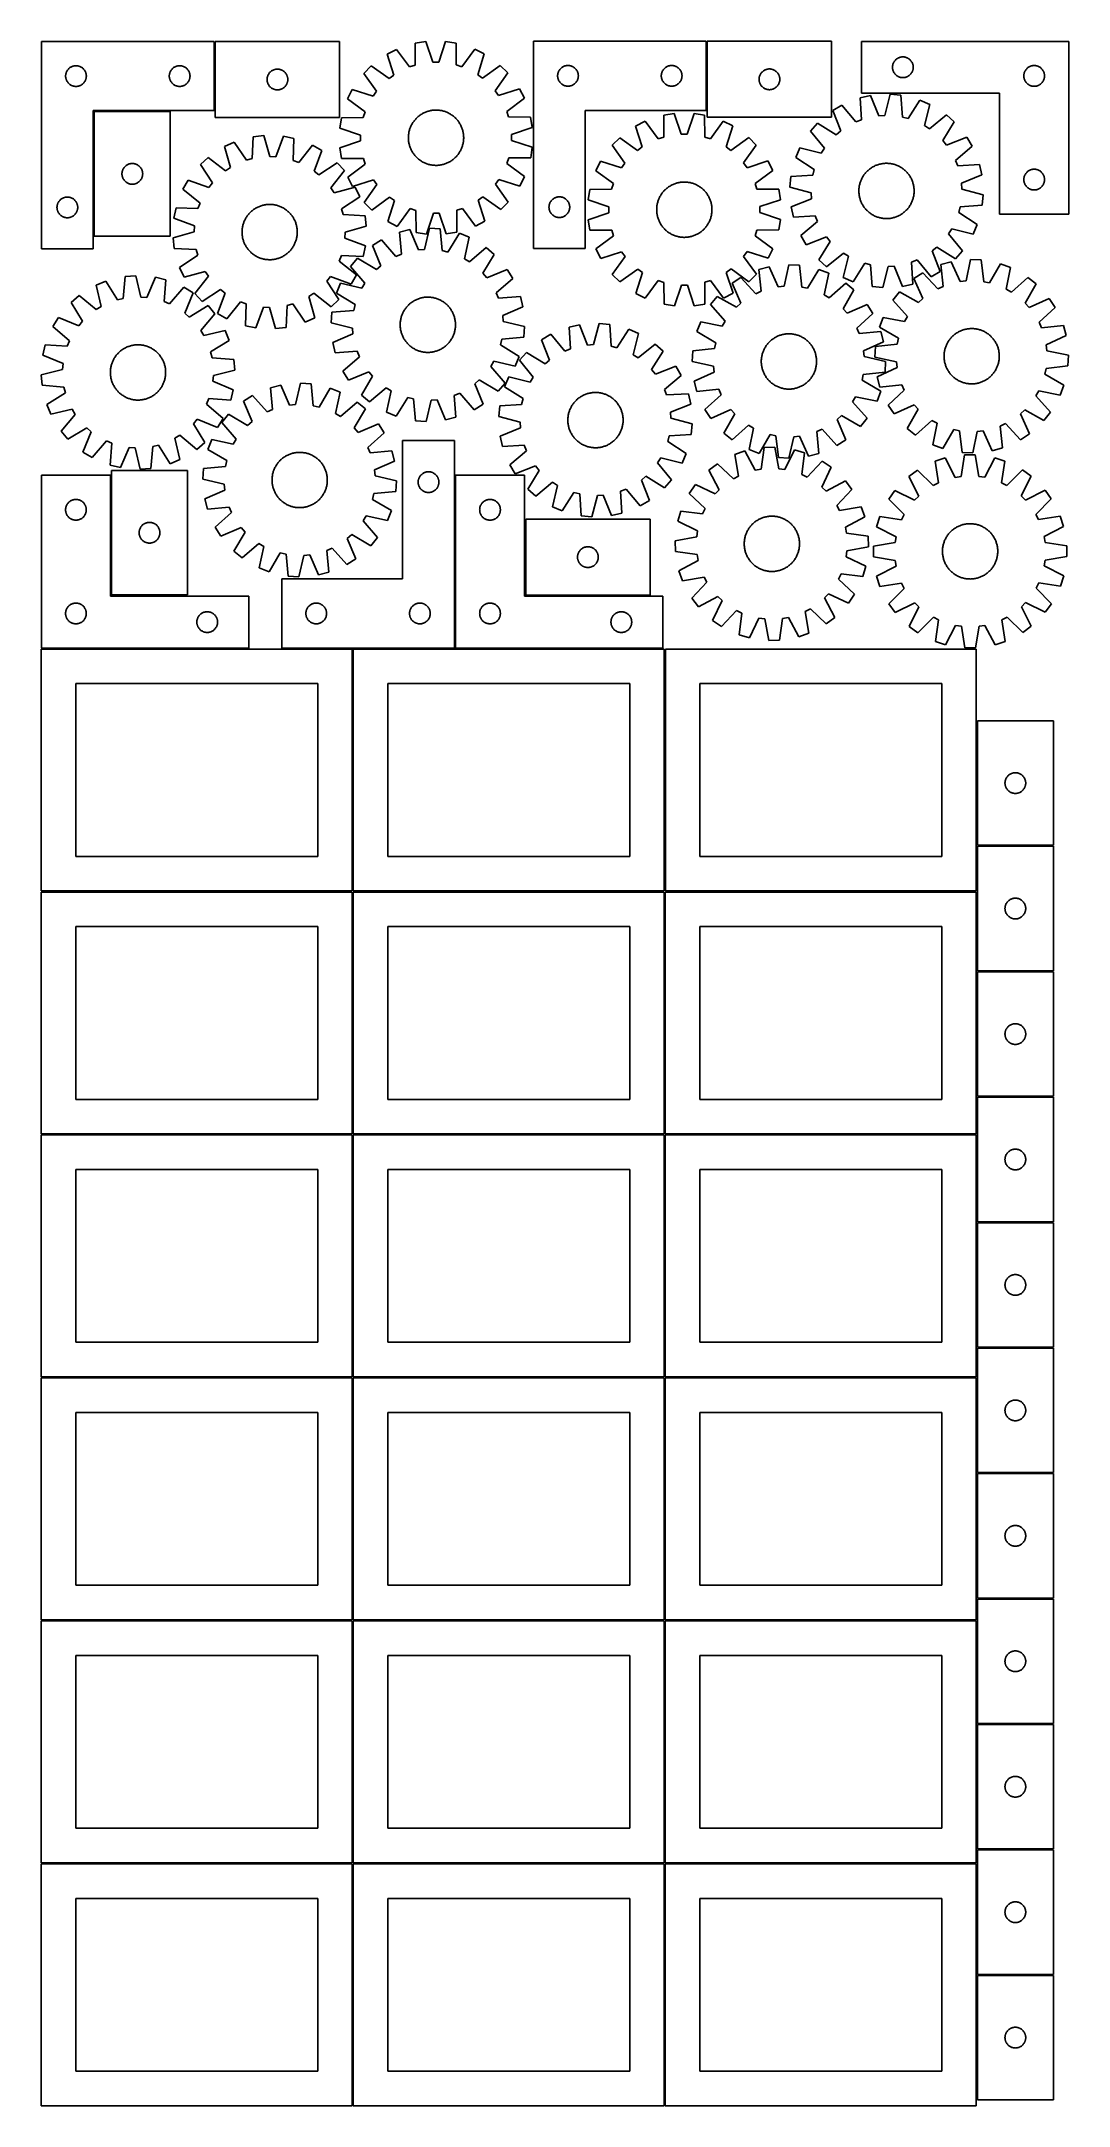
# Model space of a CAD drawing. Header units: millimetres. Extents: x 7 to 1493, y 7 to 2993.
import ezdxf

# ---------------------------------------------------------------- set-up
doc = ezdxf.new("R2010")
doc.units = ezdxf.units.MM
doc.layers.add('COMMON', color=5, linetype='CONTINUOUS', true_color=0x0000ff)
doc.layers.add('CUT', color=7, linetype='CONTINUOUS', true_color=0x000000)

msp = doc.modelspace()

# ---------------------------------------------------------------- linework, layer by layer
at = {"layer": 'COMMON'}
for p, q in [((257.479941, 2993.122826), (257.479941, 2893.122826)), ((969.435485, 2993.436553), (969.435485, 2893.436553)), ((82.479941, 2891.622825), (82.479941, 2711.622825)), ((193.229942, 2892.372826), (83.229942, 2892.372826)), ((107.374848, 2365.623916), (107.374848, 2192.408478)), ((605.118012, 2115.623916), (605.118012, 2365.623916)), ((707.491605, 2191.373916), (887.491605, 2191.373916)), ((306.624848, 2114.873916), (6.624848, 2114.873916)), ((456.565994, 2114.873916), (354.368011, 2114.873916)), ((457.315995, 1764.123915), (457.315995, 2114.123915)), ((604.368011, 2114.873916), (458.065995, 2114.873916)), ((905.868012, 2114.873916), (605.868012, 2114.873916)), ((908.815996, 1764.123915), (908.815996, 2114.123915)), ((1360.315996, 2010.207306), (1360.315996, 1830.207306)), ((1360.315996, 1828.707305), (1360.315996, 1764.123915)), ((1471.065997, 1829.457306), (1361.065997, 1829.457306)), ((456.549607, 1763.373915), (6.565994, 1763.373915)), ((457.299608, 1412.623914), (457.299608, 1762.623914)), ((908.049608, 1763.373915), (458.065995, 1763.373915)), ((908.799609, 1412.623914), (908.799609, 1762.623914)), ((1359.549609, 1763.373915), (909.565996, 1763.373915)), ((1360.299609, 1647.117091), (1360.299609, 1467.117091)), ((1360.299609, 1465.61709), (1360.299609, 1412.623914)), ((1471.04961, 1466.367091), (1361.04961, 1466.367091)), ((456.549607, 1411.873914), (6.549607, 1411.873914)), ((457.299608, 1061.123913), (457.299608, 1411.123913)), ((908.049608, 1411.873914), (458.049608, 1411.873914)), ((908.799609, 1061.123913), (908.799609, 1411.123913)), ((1359.549609, 1411.873914), (909.549609, 1411.873914)), ((1360.299609, 1411.123913), (1360.299609, 1285.61709)), ((1471.04961, 1284.86709), (1361.04961, 1284.86709)), ((1360.299609, 1284.117089), (1360.299609, 1104.117089)), ((1360.299609, 1102.617088), (1360.299609, 1061.123913)), ((1471.04961, 1103.367089), (1361.04961, 1103.367089)), ((6.549607, 1060.373912), (456.549607, 1060.373912)), ((457.299608, 709.623912), (457.299608, 1059.623912)), ((458.049608, 1060.373912), (908.049608, 1060.373912)), ((908.799608, 1059.623912), (908.799608, 709.623912)), ((1359.549609, 1060.373913), (909.549609, 1060.373913)), ((1360.299609, 1059.623912), (1360.299609, 922.617088)), ((1360.299609, 921.117087), (1360.299609, 741.117087)), ((1471.04961, 921.867088), (1361.04961, 921.867088)), ((1360.299609, 739.617086), (1360.299609, 709.623912)), ((1471.04961, 740.367087), (1361.04961, 740.367087)), ((456.549607, 708.873912), (6.549607, 708.873912)), ((457.299608, 358.123911), (457.299608, 708.123911)), ((908.049608, 708.873912), (458.049608, 708.873912)), ((908.799609, 358.123911), (908.799609, 708.123911)), ((909.549609, 708.873911), (1359.549609, 708.873911)), ((1360.299609, 708.123911), (1360.299609, 559.617086)), ((1360.299609, 558.117085), (1360.299609, 378.117085)), ((1471.04961, 558.867086), (1361.04961, 558.867086)), ((1360.299609, 376.617084), (1360.299609, 358.123911)), ((1361.04961, 377.367084), (1471.04961, 377.367084)), ((456.549607, 357.373911), (6.549607, 357.373911)), ((457.299608, 6.62391), (457.299608, 356.62391)), ((908.049608, 357.373911), (458.049608, 357.373911)), ((908.799609, 6.62391), (908.799609, 356.62391)), ((1359.549609, 357.373911), (909.549609, 357.373911)), ((1360.299609, 356.62391), (1360.299609, 196.617084)), ((1360.299609, 195.117083), (1360.299609, 15.117083)), ((1471.04961, 195.867084), (1361.04961, 195.867084))]:
    msp.add_line(p, q, dxfattribs=at)
at = {"layer": 'CUT'}
for p, q in [((6.729941, 2993.122826), (6.729941, 2693.122826)), ((256.729941, 2993.122826), (6.729941, 2993.122826)), ((256.729941, 2893.122826), (256.729941, 2993.122826)), ((438.229942, 2993.163365), (258.229942, 2993.163365)), ((258.229942, 2993.163365), (258.229942, 2883.163365)), ((438.229942, 2883.163365), (438.229942, 2993.163365)), ((547.786091, 2990.686226), (547.725045, 2958.921922)), ((562.973961, 2993.147757), (547.786091, 2990.686226)), ((573.064568, 2963.028753), (562.973961, 2993.147757)), ((591.512624, 2993.250366), (581.638857, 2963.059581)), ((606.717802, 2990.898111), (591.512624, 2993.250366)), ((607.007256, 2959.135067), (606.717802, 2990.898111)), ((718.685485, 2993.436553), (718.685485, 2693.436553)), ((968.685485, 2993.436553), (718.685485, 2993.436553)), ((968.685485, 2893.436553), (968.685485, 2993.436553)), ((1150.185486, 2993.436553), (970.185486, 2993.436553)), ((970.185486, 2993.436553), (970.185486, 2883.436553)), ((1150.185486, 2883.436553), (1150.185486, 2993.436553)), ((1493.276576, 2993.341588), (1193.276576, 2993.341588)), ((1193.276576, 2993.341588), (1193.276576, 2918.341588)), ((1493.276576, 2743.341588), (1493.276576, 2993.341588)), ((50.723132, 2956.867579), (51.438659, 2957.158578)), ((51.438659, 2957.158578), (52.168218, 2957.412356)), ((52.168218, 2957.412356), (52.909874, 2957.628241)), ((52.909874, 2957.628241), (53.66166, 2957.805661)), ((53.66166, 2957.805661), (54.421582, 2957.944144)), ((54.421582, 2957.944144), (55.187626, 2958.043324)), ((55.187626, 2958.043324), (55.957759, 2958.102937)), ((55.957759, 2958.102937), (56.729941, 2958.122826)), ((56.729941, 2958.122826), (57.502122, 2958.102937)), ((57.502122, 2958.102937), (58.272256, 2958.043324)), ((58.272256, 2958.043324), (59.038299, 2957.944144)), ((59.038299, 2957.944144), (59.798222, 2957.805661)), ((59.798222, 2957.805661), (60.550007, 2957.628241)), ((60.550007, 2957.628241), (61.291663, 2957.412356)), ((61.291663, 2957.412356), (62.021222, 2957.158578)), ((62.021222, 2957.158578), (62.736749, 2956.867579)), ((200.723132, 2956.867579), (201.438659, 2957.158578)), ((201.438659, 2957.158578), (202.168218, 2957.412356)), ((202.168218, 2957.412356), (202.909874, 2957.628241)), ((202.909874, 2957.628241), (203.66166, 2957.805661)), ((203.66166, 2957.805661), (204.421582, 2957.944144)), ((204.421582, 2957.944144), (205.187626, 2958.043324)), ((205.187626, 2958.043324), (205.957759, 2958.102937)), ((205.957759, 2958.102937), (206.729941, 2958.122826)), ((206.729941, 2958.122826), (207.502122, 2958.102937)), ((207.502122, 2958.102937), (208.272256, 2958.043324)), ((208.272256, 2958.043324), (209.038299, 2957.944144)), ((209.038299, 2957.944144), (209.798222, 2957.805661)), ((209.798222, 2957.805661), (210.550007, 2957.628241)), ((210.550007, 2957.628241), (211.291663, 2957.412356)), ((211.291663, 2957.412356), (212.021222, 2957.158578)), ((212.021222, 2957.158578), (212.736749, 2956.867579)), ((483.964097, 2957.877725), (473.123703, 2946.959098)), ((509.831076, 2939.442049), (483.964097, 2957.877725)), ((520.675917, 2981.769707), (506.992048, 2974.735342)), ((506.992048, 2974.735342), (516.7497, 2944.50683)), ((539.579939, 2956.243002), (520.675917, 2981.769707)), ((547.725045, 2958.921922), (539.579939, 2956.243002)), ((581.638857, 2963.059581), (573.064568, 2963.028753)), ((615.171415, 2956.514785), (607.007256, 2959.135067)), ((633.891392, 2982.176765), (615.171415, 2956.514785)), ((647.625489, 2975.24098), (633.891392, 2982.176765)), ((638.085455, 2944.943083), (647.625489, 2975.24098)), ((670.774064, 2958.549386), (645.04032, 2939.928184)), ((681.692691, 2947.708993), (670.774064, 2958.549386)), ((761.979078, 2956.85386), (762.678677, 2957.181307)), ((762.678677, 2957.181307), (763.394204, 2957.472306)), ((763.394204, 2957.472306), (764.123763, 2957.726084)), ((764.123763, 2957.726084), (764.865418, 2957.941969)), ((764.865418, 2957.941969), (765.617204, 2958.119389)), ((765.617204, 2958.119389), (766.377126, 2958.257872)), ((766.377126, 2958.257872), (767.14317, 2958.357051)), ((767.14317, 2958.357051), (767.913304, 2958.416665)), ((767.913304, 2958.416665), (768.685485, 2958.436553)), ((768.685485, 2958.436553), (769.457666, 2958.416665)), ((769.457666, 2958.416665), (770.2278, 2958.357051)), ((770.2278, 2958.357051), (770.993844, 2958.257872)), ((770.993844, 2958.257872), (771.753766, 2958.119389)), ((771.753766, 2958.119389), (772.505552, 2957.941969)), ((772.505552, 2957.941969), (773.247208, 2957.726084)), ((773.247208, 2957.726084), (773.976766, 2957.472306)), ((773.976766, 2957.472306), (774.692294, 2957.181307)), ((774.692294, 2957.181307), (775.391892, 2956.85386)), ((911.979078, 2956.85386), (912.678677, 2957.181307)), ((912.678677, 2957.181307), (913.394204, 2957.472306)), ((913.394204, 2957.472306), (914.123763, 2957.726084)), ((914.123763, 2957.726084), (914.865418, 2957.941969)), ((914.865418, 2957.941969), (915.617204, 2958.119389)), ((915.617204, 2958.119389), (916.377126, 2958.257872)), ((916.377126, 2958.257872), (917.14317, 2958.357051)), ((917.14317, 2958.357051), (917.913304, 2958.416665)), ((917.913304, 2958.416665), (918.685485, 2958.436553)), ((918.685485, 2958.436553), (919.457666, 2958.416665)), ((919.457666, 2958.416665), (920.2278, 2958.357051)), ((920.2278, 2958.357051), (920.993844, 2958.257872)), ((920.993844, 2958.257872), (921.753766, 2958.119389)), ((921.753766, 2958.119389), (922.505552, 2957.941969)), ((922.505552, 2957.941969), (923.247208, 2957.726084)), ((923.247208, 2957.726084), (923.976766, 2957.472306)), ((923.976766, 2957.472306), (924.692294, 2957.181307)), ((924.692294, 2957.181307), (925.391892, 2956.85386)), ((1238.296465, 2956.61377), (1238.356078, 2957.383903)), ((1238.356078, 2957.383903), (1238.455258, 2958.149947)), ((1238.455258, 2958.149947), (1238.593741, 2958.909869)), ((1238.593741, 2958.909869), (1238.771161, 2959.661655)), ((1238.771161, 2959.661655), (1238.987046, 2960.403311)), ((1238.987046, 2960.403311), (1239.240824, 2961.13287)), ((1239.240824, 2961.13287), (1239.531823, 2961.848397)), ((1239.531823, 2961.848397), (1239.85927, 2962.547995)), ((1239.85927, 2962.547995), (1240.222298, 2963.229809)), ((1240.222298, 2963.229809), (1240.619943, 2963.892031)), ((1240.619943, 2963.892031), (1241.051151, 2964.532905)), ((1241.051151, 2964.532905), (1241.514779, 2965.150731)), ((1241.514779, 2965.150731), (1242.009597, 2965.74387)), ((1242.009597, 2965.74387), (1242.534294, 2966.310751)), ((1242.534294, 2966.310751), (1243.087476, 2966.849869)), ((1243.087476, 2966.849869), (1243.667679, 2967.359795)), ((1243.667679, 2967.359795), (1244.273362, 2967.839177)), ((1244.273362, 2967.839177), (1244.902921, 2968.286744)), ((1244.902921, 2968.286744), (1245.554684, 2968.701308)), ((1245.554684, 2968.701308), (1246.226925, 2969.08177)), ((1246.226925, 2969.08177), (1246.917861, 2969.427122)), ((1246.917861, 2969.427122), (1247.625658, 2969.736448)), ((1247.625658, 2969.736448), (1248.348441, 2970.008927)), ((1248.348441, 2970.008927), (1249.084292, 2970.243836)), ((1249.084292, 2970.243836), (1249.83126, 2970.440554)), ((1249.83126, 2970.440554), (1250.587365, 2970.598558)), ((1250.587365, 2970.598558), (1251.350601, 2970.717428)), ((1251.350601, 2970.717428), (1252.118944, 2970.796851)), ((1252.118944, 2970.796851), (1252.890358, 2970.836615)), ((1252.890358, 2970.836615), (1253.662795, 2970.836615)), ((1253.662795, 2970.836615), (1254.434208, 2970.796851)), ((1254.434208, 2970.796851), (1255.202552, 2970.717428)), ((1255.202552, 2970.717428), (1255.965788, 2970.598558)), ((1255.965788, 2970.598558), (1256.721893, 2970.440554)), ((1256.721893, 2970.440554), (1257.468861, 2970.243836)), ((1257.468861, 2970.243836), (1258.204712, 2970.008927)), ((1258.204712, 2970.008927), (1258.927495, 2969.736448)), ((1258.927495, 2969.736448), (1259.635292, 2969.427122)), ((1259.635292, 2969.427122), (1260.326228, 2969.08177)), ((1260.326228, 2969.08177), (1260.998468, 2968.701308)), ((1260.998468, 2968.701308), (1261.650232, 2968.286744)), ((1261.650232, 2968.286744), (1262.279791, 2967.839177)), ((1262.279791, 2967.839177), (1262.885474, 2967.359795)), ((1262.885474, 2967.359795), (1263.465676, 2966.849869)), ((1263.465676, 2966.849869), (1264.018859, 2966.310751)), ((1264.018859, 2966.310751), (1264.543555, 2965.74387)), ((1264.543555, 2965.74387), (1265.038373, 2965.150731)), ((1265.038373, 2965.150731), (1265.502001, 2964.532905)), ((1265.502001, 2964.532905), (1265.93321, 2963.892031)), ((1265.93321, 2963.892031), (1266.330855, 2963.229809)), ((1266.330855, 2963.229809), (1266.693883, 2962.547995)), ((1266.693883, 2962.547995), (1267.02133, 2961.848397)), ((1267.02133, 2961.848397), (1267.312329, 2961.13287)), ((1267.312329, 2961.13287), (1267.566107, 2960.403311)), ((1267.566107, 2960.403311), (1267.781992, 2959.661655)), ((1267.781992, 2959.661655), (1267.959412, 2958.909869)), ((1267.959412, 2958.909869), (1268.097895, 2958.149947)), ((1268.097895, 2958.149947), (1268.197075, 2957.383903)), ((1268.197075, 2957.383903), (1268.256688, 2956.61377)), ((1436.917861, 2956.927122), (1437.625658, 2957.236448)), ((1437.625658, 2957.236448), (1438.348441, 2957.508927)), ((1438.348441, 2957.508927), (1439.084292, 2957.743836)), ((1439.084292, 2957.743836), (1439.83126, 2957.940554)), ((1439.83126, 2957.940554), (1440.587365, 2958.098558)), ((1440.587365, 2958.098558), (1441.350601, 2958.217428)), ((1441.350601, 2958.217428), (1442.118944, 2958.296851)), ((1442.118944, 2958.296851), (1442.890358, 2958.336615)), ((1442.890358, 2958.336615), (1443.662795, 2958.336615)), ((1443.662795, 2958.336615), (1444.434208, 2958.296851)), ((1444.434208, 2958.296851), (1445.202552, 2958.217428)), ((1445.202552, 2958.217428), (1445.965788, 2958.098558)), ((1445.965788, 2958.098558), (1446.721893, 2957.940554)), ((1446.721893, 2957.940554), (1447.468861, 2957.743836)), ((1447.468861, 2957.743836), (1448.204712, 2957.508927)), ((1448.204712, 2957.508927), (1448.927495, 2957.236448)), ((1448.927495, 2957.236448), (1449.635292, 2956.927122)), ((41.734914, 2943.509044), (41.774678, 2944.280458)), ((41.734914, 2942.736607), (41.734914, 2943.509044)), ((41.774678, 2941.965194), (41.734914, 2942.736607)), ((41.774678, 2944.280458), (41.854101, 2945.048801)), ((41.854101, 2941.19685), (41.774678, 2941.965194)), ((41.854101, 2945.048801), (41.972971, 2945.812037)), ((41.972971, 2940.433614), (41.854101, 2941.19685)), ((41.972971, 2945.812037), (42.130975, 2946.568142)), ((42.130975, 2939.677509), (41.972971, 2940.433614)), ((42.130975, 2946.568142), (42.327693, 2947.31511)), ((42.327693, 2938.930541), (42.130975, 2939.677509)), ((42.327693, 2947.31511), (42.562602, 2948.050961)), ((42.562602, 2938.19469), (42.327693, 2938.930541)), ((42.562602, 2948.050961), (42.835081, 2948.773744)), ((42.835081, 2937.471907), (42.562602, 2938.19469)), ((42.835081, 2948.773744), (43.144407, 2949.481541)), ((43.144407, 2936.76411), (42.835081, 2937.471907)), ((43.144407, 2949.481541), (43.489759, 2950.172477)), ((43.489759, 2936.073174), (43.144407, 2936.76411)), ((43.489759, 2950.172477), (43.870221, 2950.844718)), ((43.870221, 2935.400934), (43.489759, 2936.073174)), ((43.870221, 2950.844718), (44.284785, 2951.496481)), ((44.284785, 2934.74917), (43.870221, 2935.400934)), ((44.284785, 2951.496481), (44.732352, 2952.12604)), ((44.732352, 2934.119611), (44.284785, 2934.74917)), ((44.732352, 2952.12604), (45.211734, 2952.731723)), ((45.211734, 2933.513928), (44.732352, 2934.119611)), ((45.211734, 2952.731723), (45.72166, 2953.311926)), ((45.72166, 2932.933726), (45.211734, 2933.513928)), ((45.72166, 2953.311926), (46.260778, 2953.865108)), ((46.260778, 2932.380543), (45.72166, 2932.933726)), ((46.260778, 2953.865108), (46.827659, 2954.389805)), ((46.827659, 2931.855847), (46.260778, 2932.380543)), ((46.827659, 2954.389805), (47.420798, 2954.884623)), ((47.420798, 2931.361029), (46.827659, 2931.855847)), ((47.420798, 2954.884623), (48.038624, 2955.348251)), ((48.038624, 2930.897401), (47.420798, 2931.361029)), ((48.038624, 2955.348251), (48.679498, 2955.779459)), ((48.679498, 2930.466192), (48.038624, 2930.897401)), ((48.679498, 2955.779459), (49.34172, 2956.177104)), ((49.34172, 2930.068547), (48.679498, 2930.466192)), ((49.34172, 2956.177104), (50.023534, 2956.540132)), ((50.023534, 2929.705519), (49.34172, 2930.068547)), ((50.023534, 2956.540132), (50.723132, 2956.867579)), ((50.723132, 2929.378072), (50.023534, 2929.705519)), ((51.438659, 2929.087073), (50.723132, 2929.378072)), ((52.168218, 2928.833295), (51.438659, 2929.087073)), ((52.909874, 2928.61741), (52.168218, 2928.833295)), ((53.66166, 2928.43999), (52.909874, 2928.61741)), ((54.421582, 2928.301507), (53.66166, 2928.43999)), ((55.187626, 2928.202327), (54.421582, 2928.301507)), ((55.957759, 2928.142714), (55.187626, 2928.202327)), ((56.729941, 2928.122826), (55.957759, 2928.142714)), ((57.502122, 2928.142714), (56.729941, 2928.122826)), ((58.272256, 2928.202327), (57.502122, 2928.142714)), ((59.038299, 2928.301507), (58.272256, 2928.202327)), ((59.798222, 2928.43999), (59.038299, 2928.301507)), ((60.550007, 2928.61741), (59.798222, 2928.43999)), ((61.291663, 2928.833295), (60.550007, 2928.61741)), ((62.021222, 2929.087073), (61.291663, 2928.833295)), ((62.736749, 2929.378072), (62.021222, 2929.087073)), ((62.736749, 2956.867579), (63.436348, 2956.540132)), ((63.436348, 2929.705519), (62.736749, 2929.378072)), ((63.436348, 2956.540132), (64.118162, 2956.177104)), ((64.118162, 2930.068547), (63.436348, 2929.705519)), ((64.118162, 2956.177104), (64.780384, 2955.779459)), ((64.780384, 2930.466192), (64.118162, 2930.068547)), ((64.780384, 2955.779459), (65.421257, 2955.348251)), ((65.421257, 2930.897401), (64.780384, 2930.466192)), ((65.421257, 2955.348251), (66.039083, 2954.884623)), ((66.039083, 2931.361029), (65.421257, 2930.897401)), ((66.039083, 2954.884623), (66.632222, 2954.389805)), ((66.632222, 2931.855847), (66.039083, 2931.361029)), ((66.632222, 2954.389805), (67.199103, 2953.865108)), ((67.199103, 2932.380543), (66.632222, 2931.855847)), ((67.199103, 2953.865108), (67.738221, 2953.311926)), ((67.738221, 2932.933726), (67.199103, 2932.380543)), ((67.738221, 2953.311926), (68.248147, 2952.731723)), ((68.248147, 2933.513928), (67.738221, 2932.933726)), ((68.248147, 2952.731723), (68.727529, 2952.12604)), ((68.727529, 2934.119611), (68.248147, 2933.513928)), ((68.727529, 2952.12604), (69.175096, 2951.496481)), ((69.175096, 2934.74917), (68.727529, 2934.119611)), ((69.175096, 2951.496481), (69.58966, 2950.844718)), ((69.58966, 2935.400934), (69.175096, 2934.74917)), ((69.58966, 2950.844718), (69.970123, 2950.172477)), ((69.970123, 2936.073174), (69.58966, 2935.400934)), ((69.970123, 2950.172477), (70.315475, 2949.481541)), ((70.315475, 2936.76411), (69.970123, 2936.073174)), ((70.315475, 2949.481541), (70.6248, 2948.773744)), ((70.6248, 2937.471907), (70.315475, 2936.76411)), ((70.6248, 2948.773744), (70.897279, 2948.050961)), ((70.897279, 2938.19469), (70.6248, 2937.471907)), ((70.897279, 2948.050961), (71.132189, 2947.31511)), ((71.132189, 2938.930541), (70.897279, 2938.19469)), ((71.132189, 2947.31511), (71.328906, 2946.568142)), ((71.328906, 2939.677509), (71.132189, 2938.930541)), ((71.328906, 2946.568142), (71.48691, 2945.812037)), ((71.48691, 2940.433614), (71.328906, 2939.677509)), ((71.48691, 2945.812037), (71.605781, 2945.048801)), ((71.605781, 2941.19685), (71.48691, 2940.433614)), ((71.605781, 2945.048801), (71.685204, 2944.280458)), ((71.685204, 2941.965194), (71.605781, 2941.19685)), ((71.685204, 2944.280458), (71.724968, 2943.509044)), ((71.724968, 2942.736607), (71.685204, 2941.965194)), ((71.724968, 2943.509044), (71.724968, 2942.736607)), ((191.734914, 2943.509044), (191.774678, 2944.280458)), ((191.734914, 2942.736607), (191.734914, 2943.509044)), ((191.774678, 2941.965194), (191.734914, 2942.736607)), ((191.774678, 2944.280458), (191.854101, 2945.048801)), ((191.854101, 2941.19685), (191.774678, 2941.965194)), ((191.854101, 2945.048801), (191.972971, 2945.812037)), ((191.972971, 2940.433614), (191.854101, 2941.19685)), ((191.972971, 2945.812037), (192.130975, 2946.568142)), ((192.130975, 2939.677509), (191.972971, 2940.433614)), ((192.130975, 2946.568142), (192.327693, 2947.31511)), ((192.327693, 2938.930541), (192.130975, 2939.677509)), ((192.327693, 2947.31511), (192.562602, 2948.050961)), ((192.562602, 2938.19469), (192.327693, 2938.930541)), ((192.562602, 2948.050961), (192.835081, 2948.773744)), ((192.835081, 2937.471907), (192.562602, 2938.19469)), ((192.835081, 2948.773744), (193.144407, 2949.481541)), ((193.144407, 2936.76411), (192.835081, 2937.471907)), ((193.144407, 2949.481541), (193.489759, 2950.172477)), ((193.489759, 2936.073174), (193.144407, 2936.76411)), ((193.489759, 2950.172477), (193.870221, 2950.844718)), ((193.870221, 2935.400934), (193.489759, 2936.073174)), ((193.870221, 2950.844718), (194.284785, 2951.496481)), ((194.284785, 2934.74917), (193.870221, 2935.400934)), ((194.284785, 2951.496481), (194.732352, 2952.12604)), ((194.732352, 2934.119611), (194.284785, 2934.74917)), ((194.732352, 2952.12604), (195.211734, 2952.731723)), ((195.211734, 2933.513928), (194.732352, 2934.119611)), ((195.211734, 2952.731723), (195.72166, 2953.311926)), ((195.72166, 2932.933726), (195.211734, 2933.513928)), ((195.72166, 2953.311926), (196.260778, 2953.865108)), ((196.260778, 2932.380543), (195.72166, 2932.933726)), ((196.260778, 2953.865108), (196.827659, 2954.389805)), ((196.827659, 2931.855847), (196.260778, 2932.380543)), ((196.827659, 2954.389805), (197.420798, 2954.884623)), ((197.420798, 2931.361029), (196.827659, 2931.855847)), ((197.420798, 2954.884623), (198.038624, 2955.348251)), ((198.038624, 2930.897401), (197.420798, 2931.361029)), ((198.038624, 2955.348251), (198.679498, 2955.779459)), ((198.679498, 2930.466192), (198.038624, 2930.897401)), ((198.679498, 2955.779459), (199.34172, 2956.177104)), ((199.34172, 2930.068547), (198.679498, 2930.466192)), ((199.34172, 2956.177104), (200.023534, 2956.540132)), ((200.023534, 2929.705519), (199.34172, 2930.068547)), ((200.023534, 2956.540132), (200.723132, 2956.867579)), ((200.723132, 2929.378072), (200.023534, 2929.705519)), ((201.438659, 2929.087073), (200.723132, 2929.378072)), ((202.168218, 2928.833295), (201.438659, 2929.087073)), ((202.909874, 2928.61741), (202.168218, 2928.833295)), ((203.66166, 2928.43999), (202.909874, 2928.61741)), ((204.421582, 2928.301507), (203.66166, 2928.43999)), ((205.187626, 2928.202327), (204.421582, 2928.301507)), ((205.957759, 2928.142714), (205.187626, 2928.202327)), ((206.729941, 2928.122826), (205.957759, 2928.142714)), ((207.502122, 2928.142714), (206.729941, 2928.122826)), ((208.272256, 2928.202327), (207.502122, 2928.142714)), ((209.038299, 2928.301507), (208.272256, 2928.202327)), ((209.798222, 2928.43999), (209.038299, 2928.301507)), ((210.550007, 2928.61741), (209.798222, 2928.43999)), ((211.291663, 2928.833295), (210.550007, 2928.61741)), ((212.021222, 2929.087073), (211.291663, 2928.833295)), ((212.736749, 2929.378072), (212.021222, 2929.087073)), ((212.736749, 2956.867579), (213.436348, 2956.540132)), ((213.436348, 2929.705519), (212.736749, 2929.378072)), ((213.436348, 2956.540132), (214.118162, 2956.177104)), ((214.118162, 2930.068547), (213.436348, 2929.705519)), ((214.118162, 2956.177104), (214.780384, 2955.779459)), ((214.780384, 2930.466192), (214.118162, 2930.068547)), ((214.780384, 2955.779459), (215.421257, 2955.348251)), ((215.421257, 2930.897401), (214.780384, 2930.466192)), ((215.421257, 2955.348251), (216.039083, 2954.884623)), ((216.039083, 2931.361029), (215.421257, 2930.897401)), ((216.039083, 2954.884623), (216.632222, 2954.389805)), ((216.632222, 2931.855847), (216.039083, 2931.361029)), ((216.632222, 2954.389805), (217.199103, 2953.865108)), ((217.199103, 2932.380543), (216.632222, 2931.855847)), ((217.199103, 2953.865108), (217.738221, 2953.311926)), ((217.738221, 2932.933726), (217.199103, 2932.380543)), ((217.738221, 2953.311926), (218.248147, 2952.731723)), ((218.248147, 2933.513928), (217.738221, 2932.933726)), ((218.248147, 2952.731723), (218.727529, 2952.12604)), ((218.727529, 2934.119611), (218.248147, 2933.513928)), ((218.727529, 2952.12604), (219.175096, 2951.496481)), ((219.175096, 2934.74917), (218.727529, 2934.119611)), ((219.175096, 2951.496481), (219.58966, 2950.844718)), ((219.58966, 2935.400934), (219.175096, 2934.74917)), ((219.58966, 2950.844718), (219.970123, 2950.172477)), ((219.970123, 2936.073174), (219.58966, 2935.400934)), ((219.970123, 2950.172477), (220.315475, 2949.481541)), ((220.315475, 2936.76411), (219.970123, 2936.073174)), ((220.315475, 2949.481541), (220.6248, 2948.773744)), ((220.6248, 2937.471907), (220.315475, 2936.76411)), ((220.6248, 2948.773744), (220.897279, 2948.050961)), ((220.897279, 2938.19469), (220.6248, 2937.471907)), ((220.897279, 2948.050961), (221.132189, 2947.31511)), ((221.132189, 2938.930541), (220.897279, 2938.19469)), ((221.132189, 2947.31511), (221.328906, 2946.568142)), ((221.328906, 2939.677509), (221.132189, 2938.930541)), ((221.328906, 2946.568142), (221.48691, 2945.812037)), ((221.48691, 2940.433614), (221.328906, 2939.677509)), ((221.48691, 2945.812037), (221.605781, 2945.048801)), ((221.605781, 2941.19685), (221.48691, 2940.433614)), ((221.605781, 2945.048801), (221.685204, 2944.280458)), ((221.685204, 2941.965194), (221.605781, 2941.19685)), ((221.685204, 2944.280458), (221.724968, 2943.509044)), ((221.724968, 2942.736607), (221.685204, 2941.965194)), ((221.724968, 2943.509044), (221.724968, 2942.736607)), ((333.229942, 2938.163365), (333.24983, 2938.935546)), ((333.24983, 2937.391184), (333.229942, 2938.163365)), ((333.24983, 2938.935546), (333.309444, 2939.70568)), ((333.309444, 2936.62105), (333.24983, 2937.391184)), ((333.309444, 2939.70568), (333.408623, 2940.471724)), ((333.408623, 2935.855006), (333.309444, 2936.62105)), ((333.408623, 2940.471724), (333.547106, 2941.231646)), ((333.547106, 2935.095084), (333.408623, 2935.855006)), ((333.547106, 2941.231646), (333.724526, 2941.983432)), ((333.724526, 2934.343298), (333.547106, 2935.095084)), ((333.724526, 2941.983432), (333.940411, 2942.725087)), ((333.940411, 2933.601642), (333.724526, 2934.343298)), ((333.940411, 2942.725087), (334.194189, 2943.454646)), ((334.194189, 2932.872084), (333.940411, 2933.601642)), ((334.194189, 2943.454646), (334.485188, 2944.170174)), ((334.485188, 2932.156556), (334.194189, 2932.872084)), ((334.485188, 2944.170174), (334.812635, 2944.869772)), ((334.812635, 2931.456958), (334.485188, 2932.156556)), ((334.812635, 2944.869772), (335.175663, 2945.551586)), ((335.175663, 2930.775144), (334.812635, 2931.456958)), ((335.175663, 2945.551586), (335.573308, 2946.213808)), ((335.573308, 2930.112922), (335.175663, 2930.775144)), ((335.573308, 2946.213808), (336.004517, 2946.854681)), ((336.004517, 2929.472048), (335.573308, 2930.112922)), ((336.004517, 2946.854681), (336.468145, 2947.472507)), ((336.468145, 2928.854223), (336.004517, 2929.472048)), ((336.468145, 2947.472507), (336.962963, 2948.065647)), ((336.962963, 2928.261083), (336.468145, 2928.854223)), ((336.962963, 2948.065647), (337.487659, 2948.632527)), ((337.487659, 2927.694203), (336.962963, 2928.261083)), ((337.487659, 2948.632527), (338.040842, 2949.171645)), ((338.040842, 2927.155084), (337.487659, 2927.694203)), ((338.040842, 2949.171645), (338.621044, 2949.681572)), ((338.621044, 2926.645158), (338.040842, 2927.155084)), ((338.621044, 2949.681572), (339.226727, 2950.160954)), ((339.226727, 2950.160954), (339.856286, 2950.60852)), ((339.856286, 2950.60852), (340.50805, 2951.023084)), ((340.50805, 2951.023084), (341.180291, 2951.403547)), ((341.180291, 2951.403547), (341.871226, 2951.748899)), ((341.871226, 2951.748899), (342.579023, 2952.058224)), ((342.579023, 2952.058224), (343.301806, 2952.330703)), ((343.301806, 2952.330703), (344.037657, 2952.565613)), ((344.037657, 2952.565613), (344.784626, 2952.762331)), ((344.784626, 2952.762331), (345.54073, 2952.920334)), ((345.54073, 2952.920334), (346.303966, 2953.039205)), ((346.303966, 2953.039205), (347.07231, 2953.118628)), ((347.07231, 2953.118628), (347.843723, 2953.158392)), ((347.843723, 2953.158392), (348.61616, 2953.158392)), ((348.61616, 2953.158392), (349.387574, 2953.118628)), ((349.387574, 2953.118628), (350.155917, 2953.039205)), ((350.155917, 2953.039205), (350.919153, 2952.920334)), ((350.919153, 2952.920334), (351.675258, 2952.762331)), ((351.675258, 2952.762331), (352.422226, 2952.565613)), ((352.422226, 2952.565613), (353.158077, 2952.330703)), ((353.158077, 2952.330703), (353.88086, 2952.058224)), ((353.88086, 2952.058224), (354.588658, 2951.748899)), ((354.588658, 2951.748899), (355.279593, 2951.403547)), ((355.279593, 2951.403547), (355.951834, 2951.023084)), ((355.951834, 2951.023084), (356.603598, 2950.60852)), ((356.603598, 2950.60852), (357.233156, 2950.160954)), ((357.233156, 2950.160954), (357.838839, 2949.681572)), ((357.838839, 2949.681572), (358.419042, 2949.171645)), ((358.419042, 2927.155084), (357.838839, 2926.645158)), ((358.419042, 2949.171645), (358.972225, 2948.632527)), ((358.972225, 2927.694203), (358.419042, 2927.155084)), ((358.972225, 2948.632527), (359.496921, 2948.065647)), ((359.496921, 2928.261083), (358.972225, 2927.694203)), ((359.496921, 2948.065647), (359.991739, 2947.472507)), ((359.991739, 2928.854223), (359.496921, 2928.261083)), ((359.991739, 2947.472507), (360.455367, 2946.854681)), ((360.455367, 2929.472048), (359.991739, 2928.854223)), ((360.455367, 2946.854681), (360.886575, 2946.213808)), ((360.886575, 2930.112922), (360.455367, 2929.472048)), ((360.886575, 2946.213808), (361.28422, 2945.551586)), ((361.28422, 2930.775144), (360.886575, 2930.112922)), ((361.28422, 2945.551586), (361.647248, 2944.869772)), ((361.647248, 2931.456958), (361.28422, 2930.775144)), ((361.647248, 2944.869772), (361.974695, 2944.170174)), ((361.974695, 2932.156556), (361.647248, 2931.456958)), ((361.974695, 2944.170174), (362.265694, 2943.454646)), ((362.265694, 2932.872084), (361.974695, 2932.156556)), ((362.265694, 2943.454646), (362.519472, 2942.725087)), ((362.519472, 2933.601642), (362.265694, 2932.872084)), ((362.519472, 2942.725087), (362.735358, 2941.983432)), ((362.735358, 2934.343298), (362.519472, 2933.601642)), ((362.735358, 2941.983432), (362.912777, 2941.231646)), ((362.912777, 2935.095084), (362.735358, 2934.343298)), ((362.912777, 2941.231646), (363.05126, 2940.471724)), ((363.05126, 2935.855006), (362.912777, 2935.095084)), ((363.05126, 2940.471724), (363.15044, 2939.70568)), ((363.15044, 2936.62105), (363.05126, 2935.855006)), ((363.15044, 2939.70568), (363.210053, 2938.935546)), ((363.210053, 2937.391184), (363.15044, 2936.62105)), ((363.210053, 2938.935546), (363.229942, 2938.163365)), ((363.229942, 2938.163365), (363.210053, 2937.391184)), ((473.123703, 2946.959098), (491.744906, 2921.225354)), ((516.7497, 2944.50683), (509.831076, 2939.442049)), ((645.04032, 2939.928184), (638.085455, 2944.943083)), ((663.257015, 2921.842014), (681.692691, 2947.708993)), ((753.690458, 2943.822772), (753.730222, 2944.594185)), ((753.690458, 2943.050335), (753.690458, 2943.822772)), ((753.730222, 2942.278921), (753.690458, 2943.050335)), ((753.730222, 2944.594185), (753.809645, 2945.362529)), ((753.809645, 2941.510578), (753.730222, 2942.278921)), ((753.809645, 2945.362529), (753.928516, 2946.125765)), ((753.928516, 2940.747342), (753.809645, 2941.510578)), ((753.928516, 2946.125765), (754.086519, 2946.881869)), ((754.086519, 2939.991237), (753.928516, 2940.747342)), ((754.086519, 2946.881869), (754.283237, 2947.628838)), ((754.283237, 2939.244269), (754.086519, 2939.991237)), ((754.283237, 2947.628838), (754.518147, 2948.364689)), ((754.518147, 2938.508418), (754.283237, 2939.244269)), ((754.518147, 2948.364689), (754.790626, 2949.087472)), ((754.790626, 2937.785635), (754.518147, 2938.508418)), ((754.790626, 2949.087472), (755.099951, 2949.795269)), ((755.099951, 2937.077837), (754.790626, 2937.785635)), ((755.099951, 2949.795269), (755.445303, 2950.486204)), ((755.445303, 2936.386902), (755.099951, 2937.077837)), ((755.445303, 2950.486204), (755.825766, 2951.158445)), ((755.825766, 2935.714661), (755.445303, 2936.386902)), ((755.825766, 2951.158445), (756.24033, 2951.810209)), ((756.24033, 2935.062897), (755.825766, 2935.714661)), ((756.24033, 2951.810209), (756.687896, 2952.439767)), ((756.687896, 2934.433339), (756.24033, 2935.062897)), ((756.687896, 2952.439767), (757.167278, 2953.045451)), ((757.167278, 2933.827656), (756.687896, 2934.433339)), ((757.167278, 2953.045451), (757.677205, 2953.625653)), ((757.677205, 2933.247453), (757.167278, 2933.827656)), ((757.677205, 2953.625653), (758.216323, 2954.178836)), ((758.216323, 2932.69427), (757.677205, 2933.247453)), ((758.216323, 2954.178836), (758.783203, 2954.703532)), ((758.783203, 2932.169574), (758.216323, 2932.69427)), ((758.783203, 2954.703532), (759.376343, 2955.19835)), ((759.376343, 2931.674756), (758.783203, 2932.169574)), ((759.376343, 2955.19835), (759.994169, 2955.661978)), ((759.994169, 2931.211128), (759.376343, 2931.674756)), ((759.994169, 2955.661978), (760.635042, 2956.093187)), ((760.635042, 2930.77992), (759.994169, 2931.211128)), ((760.635042, 2956.093187), (761.297264, 2956.490832)), ((761.297264, 2930.382275), (760.635042, 2930.77992)), ((761.297264, 2956.490832), (761.979078, 2956.85386)), ((761.979078, 2930.019247), (761.297264, 2930.382275)), ((762.678677, 2929.6918), (761.979078, 2930.019247)), ((763.394204, 2929.400801), (762.678677, 2929.6918)), ((764.123763, 2929.147023), (763.394204, 2929.400801)), ((764.865418, 2928.931137), (764.123763, 2929.147023)), ((765.617204, 2928.753718), (764.865418, 2928.931137)), ((766.377126, 2928.615235), (765.617204, 2928.753718)), ((767.14317, 2928.516055), (766.377126, 2928.615235)), ((767.913304, 2928.456442), (767.14317, 2928.516055)), ((768.685485, 2928.436553), (767.913304, 2928.456442)), ((769.457666, 2928.456442), (768.685485, 2928.436553)), ((770.2278, 2928.516055), (769.457666, 2928.456442)), ((770.993844, 2928.615235), (770.2278, 2928.516055)), ((771.753766, 2928.753718), (770.993844, 2928.615235)), ((772.505552, 2928.931137), (771.753766, 2928.753718)), ((773.247208, 2929.147023), (772.505552, 2928.931137)), ((773.976766, 2929.400801), (773.247208, 2929.147023)), ((774.692294, 2929.6918), (773.976766, 2929.400801)), ((775.391892, 2930.019247), (774.692294, 2929.6918)), ((775.391892, 2956.85386), (776.073706, 2956.490832)), ((776.073706, 2930.382275), (775.391892, 2930.019247)), ((776.073706, 2956.490832), (776.735928, 2956.093187)), ((776.735928, 2930.77992), (776.073706, 2930.382275)), ((776.735928, 2956.093187), (777.376802, 2955.661978)), ((777.376802, 2931.211128), (776.735928, 2930.77992)), ((777.376802, 2955.661978), (777.994627, 2955.19835)), ((777.994627, 2931.674756), (777.376802, 2931.211128)), ((777.994627, 2955.19835), (778.587767, 2954.703532)), ((778.587767, 2932.169574), (777.994627, 2931.674756)), ((778.587767, 2954.703532), (779.154647, 2954.178836)), ((779.154647, 2932.69427), (778.587767, 2932.169574)), ((779.154647, 2954.178836), (779.693766, 2953.625653)), ((779.693766, 2933.247453), (779.154647, 2932.69427)), ((779.693766, 2953.625653), (780.203692, 2953.045451)), ((780.203692, 2933.827656), (779.693766, 2933.247453)), ((780.203692, 2953.045451), (780.683074, 2952.439767)), ((780.683074, 2934.433339), (780.203692, 2933.827656)), ((780.683074, 2952.439767), (781.13064, 2951.810209)), ((781.13064, 2935.062897), (780.683074, 2934.433339)), ((781.13064, 2951.810209), (781.545205, 2951.158445)), ((781.545205, 2935.714661), (781.13064, 2935.062897)), ((781.545205, 2951.158445), (781.925667, 2950.486204)), ((781.925667, 2936.386902), (781.545205, 2935.714661)), ((781.925667, 2950.486204), (782.271019, 2949.795269)), ((782.271019, 2937.077837), (781.925667, 2936.386902)), ((782.271019, 2949.795269), (782.580345, 2949.087472)), ((782.580345, 2937.785635), (782.271019, 2937.077837)), ((782.580345, 2949.087472), (782.852824, 2948.364689)), ((782.852824, 2938.508418), (782.580345, 2937.785635)), ((782.852824, 2948.364689), (783.087733, 2947.628838)), ((783.087733, 2939.244269), (782.852824, 2938.508418)), ((783.087733, 2947.628838), (783.284451, 2946.881869)), ((783.284451, 2939.991237), (783.087733, 2939.244269)), ((783.284451, 2946.881869), (783.442454, 2946.125765)), ((783.442454, 2940.747342), (783.284451, 2939.991237)), ((783.442454, 2946.125765), (783.561325, 2945.362529)), ((783.561325, 2941.510578), (783.442454, 2940.747342)), ((783.561325, 2945.362529), (783.640748, 2944.594185)), ((783.640748, 2942.278921), (783.561325, 2941.510578)), ((783.640748, 2944.594185), (783.680512, 2943.822772)), ((783.680512, 2943.050335), (783.640748, 2942.278921)), ((783.680512, 2943.822772), (783.680512, 2943.050335)), ((903.690458, 2943.822772), (903.730222, 2944.594185)), ((903.690458, 2943.050335), (903.690458, 2943.822772)), ((903.730222, 2942.278921), (903.690458, 2943.050335)), ((903.730222, 2944.594185), (903.809645, 2945.362529)), ((903.809645, 2941.510578), (903.730222, 2942.278921)), ((903.809645, 2945.362529), (903.928516, 2946.125765)), ((903.928516, 2940.747342), (903.809645, 2941.510578)), ((903.928516, 2946.125765), (904.086519, 2946.881869)), ((904.086519, 2939.991237), (903.928516, 2940.747342)), ((904.086519, 2946.881869), (904.283237, 2947.628838)), ((904.283237, 2939.244269), (904.086519, 2939.991237)), ((904.283237, 2947.628838), (904.518147, 2948.364689)), ((904.518147, 2938.508418), (904.283237, 2939.244269)), ((904.518147, 2948.364689), (904.790626, 2949.087472)), ((904.790626, 2937.785635), (904.518147, 2938.508418)), ((904.790626, 2949.087472), (905.099951, 2949.795269)), ((905.099951, 2937.077837), (904.790626, 2937.785635)), ((905.099951, 2949.795269), (905.445303, 2950.486204)), ((905.445303, 2936.386902), (905.099951, 2937.077837)), ((905.445303, 2950.486204), (905.825766, 2951.158445)), ((905.825766, 2935.714661), (905.445303, 2936.386902)), ((905.825766, 2951.158445), (906.24033, 2951.810209)), ((906.24033, 2935.062897), (905.825766, 2935.714661)), ((906.24033, 2951.810209), (906.687896, 2952.439767)), ((906.687896, 2934.433339), (906.24033, 2935.062897)), ((906.687896, 2952.439767), (907.167278, 2953.045451)), ((907.167278, 2933.827656), (906.687896, 2934.433339)), ((907.167278, 2953.045451), (907.677205, 2953.625653)), ((907.677205, 2933.247453), (907.167278, 2933.827656)), ((907.677205, 2953.625653), (908.216323, 2954.178836)), ((908.216323, 2932.69427), (907.677205, 2933.247453)), ((908.216323, 2954.178836), (908.783203, 2954.703532)), ((908.783203, 2932.169574), (908.216323, 2932.69427)), ((908.783203, 2954.703532), (909.376343, 2955.19835)), ((909.376343, 2931.674756), (908.783203, 2932.169574)), ((909.376343, 2955.19835), (909.994169, 2955.661978)), ((909.994169, 2931.211128), (909.376343, 2931.674756)), ((909.994169, 2955.661978), (910.635042, 2956.093187)), ((910.635042, 2930.77992), (909.994169, 2931.211128)), ((910.635042, 2956.093187), (911.297264, 2956.490832)), ((911.297264, 2930.382275), (910.635042, 2930.77992)), ((911.297264, 2956.490832), (911.979078, 2956.85386)), ((911.979078, 2930.019247), (911.297264, 2930.382275)), ((912.678677, 2929.6918), (911.979078, 2930.019247)), ((913.394204, 2929.400801), (912.678677, 2929.6918)), ((914.123763, 2929.147023), (913.394204, 2929.400801)), ((914.865418, 2928.931137), (914.123763, 2929.147023)), ((915.617204, 2928.753718), (914.865418, 2928.931137)), ((916.377126, 2928.615235), (915.617204, 2928.753718)), ((917.14317, 2928.516055), (916.377126, 2928.615235)), ((917.913304, 2928.456442), (917.14317, 2928.516055)), ((918.685485, 2928.436553), (917.913304, 2928.456442)), ((919.457666, 2928.456442), (918.685485, 2928.436553)), ((920.2278, 2928.516055), (919.457666, 2928.456442)), ((920.993844, 2928.615235), (920.2278, 2928.516055)), ((921.753766, 2928.753718), (920.993844, 2928.615235)), ((922.505552, 2928.931137), (921.753766, 2928.753718)), ((923.247208, 2929.147023), (922.505552, 2928.931137)), ((923.976766, 2929.400801), (923.247208, 2929.147023)), ((924.692294, 2929.6918), (923.976766, 2929.400801)), ((925.391892, 2930.019247), (924.692294, 2929.6918)), ((925.391892, 2956.85386), (926.073706, 2956.490832)), ((926.073706, 2930.382275), (925.391892, 2930.019247)), ((926.073706, 2956.490832), (926.735928, 2956.093187)), ((926.735928, 2930.77992), (926.073706, 2930.382275)), ((926.735928, 2956.093187), (927.376802, 2955.661978)), ((927.376802, 2931.211128), (926.735928, 2930.77992)), ((927.376802, 2955.661978), (927.994627, 2955.19835)), ((927.994627, 2931.674756), (927.376802, 2931.211128)), ((927.994627, 2955.19835), (928.587767, 2954.703532)), ((928.587767, 2932.169574), (927.994627, 2931.674756)), ((928.587767, 2954.703532), (929.154647, 2954.178836)), ((929.154647, 2932.69427), (928.587767, 2932.169574)), ((929.154647, 2954.178836), (929.693766, 2953.625653)), ((929.693766, 2933.247453), (929.154647, 2932.69427)), ((929.693766, 2953.625653), (930.203692, 2953.045451)), ((930.203692, 2933.827656), (929.693766, 2933.247453)), ((930.203692, 2953.045451), (930.683074, 2952.439767)), ((930.683074, 2934.433339), (930.203692, 2933.827656)), ((930.683074, 2952.439767), (931.13064, 2951.810209)), ((931.13064, 2935.062897), (930.683074, 2934.433339)), ((931.13064, 2951.810209), (931.545205, 2951.158445)), ((931.545205, 2935.714661), (931.13064, 2935.062897)), ((931.545205, 2951.158445), (931.925667, 2950.486204)), ((931.925667, 2936.386902), (931.545205, 2935.714661)), ((931.925667, 2950.486204), (932.271019, 2949.795269)), ((932.271019, 2937.077837), (931.925667, 2936.386902)), ((932.271019, 2949.795269), (932.580345, 2949.087472)), ((932.580345, 2937.785635), (932.271019, 2937.077837)), ((932.580345, 2949.087472), (932.852824, 2948.364689)), ((932.852824, 2938.508418), (932.580345, 2937.785635)), ((932.852824, 2948.364689), (933.087733, 2947.628838)), ((933.087733, 2939.244269), (932.852824, 2938.508418)), ((933.087733, 2947.628838), (933.284451, 2946.881869)), ((933.284451, 2939.991237), (933.087733, 2939.244269)), ((933.284451, 2946.881869), (933.442454, 2946.125765)), ((933.442454, 2940.747342), (933.284451, 2939.991237)), ((933.442454, 2946.125765), (933.561325, 2945.362529)), ((933.561325, 2941.510578), (933.442454, 2940.747342)), ((933.561325, 2945.362529), (933.640748, 2944.594185)), ((933.640748, 2942.278921), (933.561325, 2941.510578)), ((933.640748, 2944.594185), (933.680512, 2943.822772)), ((933.680512, 2943.050335), (933.640748, 2942.278921)), ((933.680512, 2943.822772), (933.680512, 2943.050335)), ((1045.185486, 2938.436553), (1045.205375, 2939.208735)), ((1045.205375, 2937.664372), (1045.185486, 2938.436553)), ((1045.205375, 2939.208735), (1045.264988, 2939.978868)), ((1045.264988, 2936.894238), (1045.205375, 2937.664372)), ((1045.264988, 2939.978868), (1045.364168, 2940.744912)), ((1045.364168, 2936.128195), (1045.264988, 2936.894238)), ((1045.364168, 2940.744912), (1045.502651, 2941.504834)), ((1045.502651, 2935.368272), (1045.364168, 2936.128195)), ((1045.502651, 2941.504834), (1045.68007, 2942.25662)), ((1045.68007, 2934.616486), (1045.502651, 2935.368272)), ((1045.68007, 2942.25662), (1045.895955, 2942.998276)), ((1045.895955, 2933.874831), (1045.68007, 2934.616486)), ((1045.895955, 2942.998276), (1046.149734, 2943.727835)), ((1046.149734, 2933.145272), (1045.895955, 2933.874831)), ((1046.149734, 2943.727835), (1046.440733, 2944.443362)), ((1046.440733, 2932.429745), (1046.149734, 2933.145272)), ((1046.440733, 2944.443362), (1046.76818, 2945.14296)), ((1046.76818, 2931.730146), (1046.440733, 2932.429745)), ((1046.76818, 2945.14296), (1047.131207, 2945.824774)), ((1047.131207, 2931.048332), (1046.76818, 2931.730146)), ((1047.131207, 2945.824774), (1047.528853, 2946.486996)), ((1047.528853, 2930.38611), (1047.131207, 2931.048332)), ((1047.528853, 2946.486996), (1047.960061, 2947.12787)), ((1047.960061, 2929.745237), (1047.528853, 2930.38611)), ((1047.960061, 2947.12787), (1048.423689, 2947.745696)), ((1048.423689, 2929.127411), (1047.960061, 2929.745237)), ((1048.423689, 2947.745696), (1048.918507, 2948.338835)), ((1048.918507, 2928.534271), (1048.423689, 2929.127411)), ((1048.918507, 2948.338835), (1049.443203, 2948.905716)), ((1049.443203, 2927.967391), (1048.918507, 2928.534271)), ((1049.443203, 2948.905716), (1049.996386, 2949.444834)), ((1049.996386, 2927.428273), (1049.443203, 2927.967391)), ((1049.996386, 2949.444834), (1050.576588, 2949.95476)), ((1050.576588, 2926.918347), (1049.996386, 2927.428273)), ((1050.576588, 2949.95476), (1051.182272, 2950.434142)), ((1051.182272, 2950.434142), (1051.81183, 2950.881708)), ((1051.81183, 2950.881708), (1052.463594, 2951.296273)), ((1052.463594, 2951.296273), (1053.135835, 2951.676735)), ((1053.135835, 2951.676735), (1053.82677, 2952.022087)), ((1053.82677, 2952.022087), (1054.534568, 2952.331413)), ((1054.534568, 2952.331413), (1055.25735, 2952.603892)), ((1055.25735, 2952.603892), (1055.993202, 2952.838801)), ((1055.993202, 2952.838801), (1056.74017, 2953.035519)), ((1056.74017, 2953.035519), (1057.496275, 2953.193523)), ((1057.496275, 2953.193523), (1058.259511, 2953.312393)), ((1058.259511, 2953.312393), (1059.027854, 2953.391816)), ((1059.027854, 2953.391816), (1059.799267, 2953.43158)), ((1059.799267, 2953.43158), (1060.571705, 2953.43158)), ((1060.571705, 2953.43158), (1061.343118, 2953.391816)), ((1061.343118, 2953.391816), (1062.111461, 2953.312393)), ((1062.111461, 2953.312393), (1062.874697, 2953.193523)), ((1062.874697, 2953.193523), (1063.630802, 2953.035519)), ((1063.630802, 2953.035519), (1064.377771, 2952.838801)), ((1064.377771, 2952.838801), (1065.113622, 2952.603892)), ((1065.113622, 2952.603892), (1065.836404, 2952.331413)), ((1065.836404, 2952.331413), (1066.544202, 2952.022087)), ((1066.544202, 2952.022087), (1067.235137, 2951.676735)), ((1067.235137, 2951.676735), (1067.907378, 2951.296273)), ((1067.907378, 2951.296273), (1068.559142, 2950.881708)), ((1068.559142, 2950.881708), (1069.1887, 2950.434142)), ((1069.1887, 2950.434142), (1069.794384, 2949.95476)), ((1069.794384, 2949.95476), (1070.374586, 2949.444834)), ((1070.374586, 2927.428273), (1069.794384, 2926.918347)), ((1070.374586, 2949.444834), (1070.927769, 2948.905716)), ((1070.927769, 2927.967391), (1070.374586, 2927.428273)), ((1070.927769, 2948.905716), (1071.452465, 2948.338835)), ((1071.452465, 2928.534271), (1070.927769, 2927.967391)), ((1071.452465, 2948.338835), (1071.947283, 2947.745696)), ((1071.947283, 2929.127411), (1071.452465, 2928.534271)), ((1071.947283, 2947.745696), (1072.410911, 2947.12787)), ((1072.410911, 2929.745237), (1071.947283, 2929.127411)), ((1072.410911, 2947.12787), (1072.842119, 2946.486996)), ((1072.842119, 2930.38611), (1072.410911, 2929.745237)), ((1072.842119, 2946.486996), (1073.239765, 2945.824774)), ((1073.239765, 2931.048332), (1072.842119, 2930.38611)), ((1073.239765, 2945.824774), (1073.602792, 2945.14296)), ((1073.602792, 2931.730146), (1073.239765, 2931.048332)), ((1073.602792, 2945.14296), (1073.93024, 2944.443362)), ((1073.93024, 2932.429745), (1073.602792, 2931.730146)), ((1073.93024, 2944.443362), (1074.221238, 2943.727835)), ((1074.221238, 2933.145272), (1073.93024, 2932.429745)), ((1074.221238, 2943.727835), (1074.475017, 2942.998276)), ((1074.475017, 2933.874831), (1074.221238, 2933.145272)), ((1074.475017, 2942.998276), (1074.690902, 2942.25662)), ((1074.690902, 2934.616486), (1074.475017, 2933.874831)), ((1074.690902, 2942.25662), (1074.868321, 2941.504834)), ((1074.868321, 2935.368272), (1074.690902, 2934.616486)), ((1074.868321, 2941.504834), (1075.006805, 2940.744912)), ((1075.006805, 2936.128195), (1074.868321, 2935.368272)), ((1075.006805, 2940.744912), (1075.105984, 2939.978868)), ((1075.105984, 2936.894238), (1075.006805, 2936.128195)), ((1075.105984, 2939.978868), (1075.165597, 2939.208735)), ((1075.165597, 2937.664372), (1075.105984, 2936.894238)), ((1075.165597, 2939.208735), (1075.185486, 2938.436553)), ((1075.185486, 2938.436553), (1075.165597, 2937.664372)), ((1238.276576, 2955.841588), (1238.296465, 2956.61377)), ((1238.296465, 2955.069407), (1238.276576, 2955.841588)), ((1238.356078, 2954.299273), (1238.296465, 2955.069407)), ((1238.455258, 2953.53323), (1238.356078, 2954.299273)), ((1238.593741, 2952.773307), (1238.455258, 2953.53323)), ((1238.771161, 2952.021521), (1238.593741, 2952.773307)), ((1238.987046, 2951.279866), (1238.771161, 2952.021521)), ((1239.240824, 2950.550307), (1238.987046, 2951.279866)), ((1239.531823, 2949.83478), (1239.240824, 2950.550307)), ((1239.85927, 2949.135181), (1239.531823, 2949.83478)), ((1240.222298, 2948.453367), (1239.85927, 2949.135181)), ((1240.619943, 2947.791145), (1240.222298, 2948.453367)), ((1241.051151, 2947.150272), (1240.619943, 2947.791145)), ((1241.514779, 2946.532446), (1241.051151, 2947.150272)), ((1242.009597, 2945.939306), (1241.514779, 2946.532446)), ((1242.534294, 2945.372426), (1242.009597, 2945.939306)), ((1243.087476, 2944.833308), (1242.534294, 2945.372426)), ((1243.667679, 2944.323382), (1243.087476, 2944.833308)), ((1244.273362, 2943.844), (1243.667679, 2944.323382)), ((1244.902921, 2943.396433), (1244.273362, 2943.844)), ((1245.554684, 2942.981869), (1244.902921, 2943.396433)), ((1246.226925, 2942.601406), (1245.554684, 2942.981869)), ((1246.917861, 2942.256054), (1246.226925, 2942.601406)), ((1247.625658, 2941.946729), (1246.917861, 2942.256054)), ((1248.348441, 2941.67425), (1247.625658, 2941.946729)), ((1249.084292, 2941.43934), (1248.348441, 2941.67425)), ((1249.83126, 2941.242623), (1249.084292, 2941.43934)), ((1250.587365, 2941.084619), (1249.83126, 2941.242623)), ((1251.350601, 2940.965748), (1250.587365, 2941.084619)), ((1252.118944, 2940.886325), (1251.350601, 2940.965748)), ((1252.890358, 2940.846561), (1252.118944, 2940.886325)), ((1253.662795, 2940.846561), (1252.890358, 2940.846561)), ((1254.434208, 2940.886325), (1253.662795, 2940.846561)), ((1255.202552, 2940.965748), (1254.434208, 2940.886325)), ((1255.965788, 2941.084619), (1255.202552, 2940.965748)), ((1256.721893, 2941.242623), (1255.965788, 2941.084619)), ((1257.468861, 2941.43934), (1256.721893, 2941.242623)), ((1258.204712, 2941.67425), (1257.468861, 2941.43934)), ((1258.927495, 2941.946729), (1258.204712, 2941.67425)), ((1259.635292, 2942.256054), (1258.927495, 2941.946729)), ((1260.326228, 2942.601406), (1259.635292, 2942.256054)), ((1260.998468, 2942.981869), (1260.326228, 2942.601406)), ((1261.650232, 2943.396433), (1260.998468, 2942.981869)), ((1262.279791, 2943.844), (1261.650232, 2943.396433)), ((1262.885474, 2944.323382), (1262.279791, 2943.844)), ((1263.465676, 2944.833308), (1262.885474, 2944.323382)), ((1264.018859, 2945.372426), (1263.465676, 2944.833308)), ((1264.543555, 2945.939306), (1264.018859, 2945.372426)), ((1265.038373, 2946.532446), (1264.543555, 2945.939306)), ((1265.502001, 2947.150272), (1265.038373, 2946.532446)), ((1265.93321, 2947.791145), (1265.502001, 2947.150272)), ((1266.330855, 2948.453367), (1265.93321, 2947.791145)), ((1266.693883, 2949.135181), (1266.330855, 2948.453367)), ((1267.02133, 2949.83478), (1266.693883, 2949.135181)), ((1267.312329, 2950.550307), (1267.02133, 2949.83478)), ((1267.566107, 2951.279866), (1267.312329, 2950.550307)), ((1267.781992, 2952.021521), (1267.566107, 2951.279866)), ((1267.959412, 2952.773307), (1267.781992, 2952.021521)), ((1268.097895, 2953.53323), (1267.959412, 2952.773307)), ((1268.197075, 2954.299273), (1268.097895, 2953.53323)), ((1268.256688, 2955.069407), (1268.197075, 2954.299273)), ((1268.256688, 2956.61377), (1268.276576, 2955.841588)), ((1268.276576, 2955.841588), (1268.256688, 2955.069407)), ((1428.276576, 2943.341588), (1428.296465, 2944.11377)), ((1428.296465, 2942.569407), (1428.276576, 2943.341588)), ((1428.296465, 2944.11377), (1428.356078, 2944.883903)), ((1428.356078, 2941.799273), (1428.296465, 2942.569407)), ((1428.356078, 2944.883903), (1428.455258, 2945.649947)), ((1428.455258, 2941.03323), (1428.356078, 2941.799273)), ((1428.455258, 2945.649947), (1428.593741, 2946.409869)), ((1428.593741, 2940.273307), (1428.455258, 2941.03323)), ((1428.593741, 2946.409869), (1428.771161, 2947.161655)), ((1428.771161, 2939.521521), (1428.593741, 2940.273307)), ((1428.771161, 2947.161655), (1428.987046, 2947.903311)), ((1428.987046, 2938.779866), (1428.771161, 2939.521521)), ((1428.987046, 2947.903311), (1429.240824, 2948.63287)), ((1429.240824, 2938.050307), (1428.987046, 2938.779866)), ((1429.240824, 2948.63287), (1429.531823, 2949.348397)), ((1429.531823, 2937.33478), (1429.240824, 2938.050307)), ((1429.531823, 2949.348397), (1429.85927, 2950.047995)), ((1429.85927, 2936.635181), (1429.531823, 2937.33478)), ((1429.85927, 2950.047995), (1430.222298, 2950.729809)), ((1430.222298, 2935.953367), (1429.85927, 2936.635181)), ((1430.222298, 2950.729809), (1430.619943, 2951.392031)), ((1430.619943, 2935.291145), (1430.222298, 2935.953367)), ((1430.619943, 2951.392031), (1431.051151, 2952.032905)), ((1431.051151, 2934.650272), (1430.619943, 2935.291145)), ((1431.051151, 2952.032905), (1431.514779, 2952.650731)), ((1431.514779, 2934.032446), (1431.051151, 2934.650272)), ((1431.514779, 2952.650731), (1432.009597, 2953.24387)), ((1432.009597, 2933.439306), (1431.514779, 2934.032446)), ((1432.009597, 2953.24387), (1432.534294, 2953.810751)), ((1432.534294, 2932.872426), (1432.009597, 2933.439306)), ((1432.534294, 2953.810751), (1433.087476, 2954.349869)), ((1433.087476, 2932.333308), (1432.534294, 2932.872426)), ((1433.087476, 2954.349869), (1433.667679, 2954.859795)), ((1433.667679, 2931.823382), (1433.087476, 2932.333308)), ((1433.667679, 2954.859795), (1434.273362, 2955.339177)), ((1434.273362, 2931.344), (1433.667679, 2931.823382)), ((1434.273362, 2955.339177), (1434.902921, 2955.786744)), ((1434.902921, 2930.896433), (1434.273362, 2931.344)), ((1434.902921, 2955.786744), (1435.554684, 2956.201308)), ((1435.554684, 2930.481869), (1434.902921, 2930.896433)), ((1435.554684, 2956.201308), (1436.226925, 2956.58177)), ((1436.226925, 2930.101406), (1435.554684, 2930.481869)), ((1436.226925, 2956.58177), (1436.917861, 2956.927122)), ((1436.917861, 2929.756054), (1436.226925, 2930.101406)), ((1437.625658, 2929.446729), (1436.917861, 2929.756054)), ((1438.348441, 2929.17425), (1437.625658, 2929.446729)), ((1439.084292, 2928.93934), (1438.348441, 2929.17425)), ((1439.83126, 2928.742623), (1439.084292, 2928.93934)), ((1440.587365, 2928.584619), (1439.83126, 2928.742623)), ((1441.350601, 2928.465748), (1440.587365, 2928.584619)), ((1442.118944, 2928.386325), (1441.350601, 2928.465748)), ((1442.890358, 2928.346561), (1442.118944, 2928.386325)), ((1443.662795, 2928.346561), (1442.890358, 2928.346561)), ((1444.434208, 2928.386325), (1443.662795, 2928.346561)), ((1445.202552, 2928.465748), (1444.434208, 2928.386325)), ((1445.965788, 2928.584619), (1445.202552, 2928.465748)), ((1446.721893, 2928.742623), (1445.965788, 2928.584619)), ((1447.468861, 2928.93934), (1446.721893, 2928.742623)), ((1448.204712, 2929.17425), (1447.468861, 2928.93934)), ((1448.927495, 2929.446729), (1448.204712, 2929.17425)), ((1449.635292, 2929.756054), (1448.927495, 2929.446729)), ((1449.635292, 2956.927122), (1450.326228, 2956.58177)), ((1450.326228, 2930.101406), (1449.635292, 2929.756054)), ((1450.326228, 2956.58177), (1450.998468, 2956.201308)), ((1450.998468, 2930.481869), (1450.326228, 2930.101406)), ((1450.998468, 2956.201308), (1451.650232, 2955.786744)), ((1451.650232, 2930.896433), (1450.998468, 2930.481869)), ((1451.650232, 2955.786744), (1452.279791, 2955.339177)), ((1452.279791, 2931.344), (1451.650232, 2930.896433)), ((1452.279791, 2955.339177), (1452.885474, 2954.859795)), ((1452.885474, 2931.823382), (1452.279791, 2931.344)), ((1452.885474, 2954.859795), (1453.465676, 2954.349869)), ((1453.465676, 2932.333308), (1452.885474, 2931.823382)), ((1453.465676, 2954.349869), (1454.018859, 2953.810751)), ((1454.018859, 2932.872426), (1453.465676, 2932.333308)), ((1454.018859, 2953.810751), (1454.543555, 2953.24387)), ((1454.543555, 2933.439306), (1454.018859, 2932.872426)), ((1454.543555, 2953.24387), (1455.038373, 2952.650731)), ((1455.038373, 2934.032446), (1454.543555, 2933.439306)), ((1455.038373, 2952.650731), (1455.502001, 2952.032905)), ((1455.502001, 2934.650272), (1455.038373, 2934.032446)), ((1455.502001, 2952.032905), (1455.93321, 2951.392031)), ((1455.93321, 2935.291145), (1455.502001, 2934.650272)), ((1455.93321, 2951.392031), (1456.330855, 2950.729809)), ((1456.330855, 2935.953367), (1455.93321, 2935.291145)), ((1456.330855, 2950.729809), (1456.693883, 2950.047995)), ((1456.693883, 2936.635181), (1456.330855, 2935.953367)), ((1456.693883, 2950.047995), (1457.02133, 2949.348397)), ((1457.02133, 2937.33478), (1456.693883, 2936.635181)), ((1457.02133, 2949.348397), (1457.312329, 2948.63287)), ((1457.312329, 2938.050307), (1457.02133, 2937.33478)), ((1457.312329, 2948.63287), (1457.566107, 2947.903311)), ((1457.566107, 2938.779866), (1457.312329, 2938.050307)), ((1457.566107, 2947.903311), (1457.781992, 2947.161655)), ((1457.781992, 2939.521521), (1457.566107, 2938.779866)), ((1457.781992, 2947.161655), (1457.959412, 2946.409869)), ((1457.959412, 2940.273307), (1457.781992, 2939.521521)), ((1457.959412, 2946.409869), (1458.097895, 2945.649947)), ((1458.097895, 2941.03323), (1457.959412, 2940.273307)), ((1458.097895, 2945.649947), (1458.197075, 2944.883903)), ((1458.197075, 2941.799273), (1458.097895, 2941.03323)), ((1458.197075, 2944.883903), (1458.256688, 2944.11377)), ((1458.256688, 2942.569407), (1458.197075, 2941.799273)), ((1458.256688, 2944.11377), (1458.276576, 2943.341588)), ((1458.276576, 2943.341588), (1458.256688, 2942.569407)), ((339.226727, 2926.165776), (338.621044, 2926.645158)), ((339.856286, 2925.71821), (339.226727, 2926.165776)), ((340.50805, 2925.303646), (339.856286, 2925.71821)), ((341.180291, 2924.923183), (340.50805, 2925.303646)), ((341.871226, 2924.577831), (341.180291, 2924.923183)), ((342.579023, 2924.268505), (341.871226, 2924.577831)), ((343.301806, 2923.996027), (342.579023, 2924.268505)), ((344.037657, 2923.761117), (343.301806, 2923.996027)), ((344.784626, 2923.564399), (344.037657, 2923.761117)), ((345.54073, 2923.406396), (344.784626, 2923.564399)), ((346.303966, 2923.287525), (345.54073, 2923.406396)), ((347.07231, 2923.208102), (346.303966, 2923.287525)), ((347.843723, 2923.168338), (347.07231, 2923.208102)), ((348.61616, 2923.168338), (347.843723, 2923.168338)), ((349.387574, 2923.208102), (348.61616, 2923.168338)), ((350.155917, 2923.287525), (349.387574, 2923.208102)), ((350.919153, 2923.406396), (350.155917, 2923.287525)), ((351.675258, 2923.564399), (350.919153, 2923.406396)), ((352.422226, 2923.761117), (351.675258, 2923.564399)), ((353.158077, 2923.996027), (352.422226, 2923.761117)), ((353.88086, 2924.268505), (353.158077, 2923.996027)), ((354.588658, 2924.577831), (353.88086, 2924.268505)), ((355.279593, 2924.923183), (354.588658, 2924.577831)), ((355.951834, 2925.303646), (355.279593, 2924.923183)), ((356.603598, 2925.71821), (355.951834, 2925.303646)), ((357.233156, 2926.165776), (356.603598, 2925.71821)), ((357.838839, 2926.645158), (357.233156, 2926.165776)), ((456.43211, 2923.810523), (449.496324, 2910.076426)), ((449.496324, 2910.076426), (475.158304, 2891.356449)), ((486.730006, 2914.270489), (456.43211, 2923.810523)), ((491.744906, 2921.225354), (486.730006, 2914.270489)), ((668.321796, 2914.923389), (663.257015, 2921.842014)), ((698.550308, 2924.681041), (668.321796, 2914.923389)), ((680.057968, 2892.093151), (705.584674, 2910.997173)), ((705.584674, 2910.997173), (698.550308, 2924.681041)), ((1051.182272, 2926.438965), (1050.576588, 2926.918347)), ((1051.81183, 2925.991398), (1051.182272, 2926.438965)), ((1052.463594, 2925.576834), (1051.81183, 2925.991398)), ((1053.135835, 2925.196371), (1052.463594, 2925.576834)), ((1053.82677, 2924.851019), (1053.135835, 2925.196371)), ((1054.534568, 2924.541694), (1053.82677, 2924.851019)), ((1055.25735, 2924.269215), (1054.534568, 2924.541694)), ((1055.993202, 2924.034305), (1055.25735, 2924.269215)), ((1056.74017, 2923.837588), (1055.993202, 2924.034305)), ((1057.496275, 2923.679584), (1056.74017, 2923.837588)), ((1058.259511, 2923.560713), (1057.496275, 2923.679584)), ((1059.027854, 2923.48129), (1058.259511, 2923.560713)), ((1059.799267, 2923.441526), (1059.027854, 2923.48129)), ((1060.571705, 2923.441526), (1059.799267, 2923.441526)), ((1061.343118, 2923.48129), (1060.571705, 2923.441526)), ((1062.111461, 2923.560713), (1061.343118, 2923.48129)), ((1062.874697, 2923.679584), (1062.111461, 2923.560713)), ((1063.630802, 2923.837588), (1062.874697, 2923.679584)), ((1064.377771, 2924.034305), (1063.630802, 2923.837588)), ((1065.113622, 2924.269215), (1064.377771, 2924.034305)), ((1065.836404, 2924.541694), (1065.113622, 2924.269215)), ((1066.544202, 2924.851019), (1065.836404, 2924.541694)), ((1067.235137, 2925.196371), (1066.544202, 2924.851019)), ((1067.907378, 2925.576834), (1067.235137, 2925.196371)), ((1068.559142, 2925.991398), (1067.907378, 2925.576834)), ((1069.1887, 2926.438965), (1068.559142, 2925.991398)), ((1069.794384, 2926.918347), (1069.1887, 2926.438965)), ((1164.978775, 2901.115645), (1151.740376, 2893.275025)), ((1185.376472, 2876.765928), (1164.978775, 2901.115645)), ((1206.520139, 2915.004477), (1191.506788, 2911.638494)), ((1191.506788, 2911.638494), (1193.346671, 2879.927462)), ((1193.276576, 2918.341588), (1393.276576, 2918.341588)), ((1218.395025, 2885.543285), (1206.520139, 2915.004477)), ((1235.001518, 2916.814694), (1226.952103, 2886.087155)), ((1250.320209, 2915.376553), (1235.001518, 2916.814694)), ((1252.509888, 2883.687753), (1250.320209, 2915.376553)), ((1277.966998, 2908.296943), (1260.816217, 2881.560722)), ((1292.091529, 2902.195453), (1277.966998, 2908.296943)), ((1284.381659, 2871.380965), (1292.091529, 2902.195453)), ((1393.276576, 2918.341588), (1393.276576, 2743.341588)), ((81.729941, 2693.122826), (81.729941, 2893.122826)), ((81.729941, 2893.122826), (256.729941, 2893.122826)), ((83.229942, 2891.622825), (83.229942, 2711.622825)), ((193.229942, 2891.622825), (83.229942, 2891.622825)), ((193.229942, 2711.622825), (193.229942, 2891.622825)), ((258.229942, 2883.163365), (438.229942, 2883.163365)), ((440.774979, 2882.902836), (438.422724, 2867.697658)), ((438.422724, 2867.697658), (468.613508, 2857.82389)), ((472.538023, 2883.19229), (440.774979, 2882.902836)), ((475.158304, 2891.356449), (472.538023, 2883.19229)), ((539.956133, 2867.046799), (540.386818, 2868.227273)), ((540.386818, 2868.227273), (540.854369, 2869.393636)), ((540.854369, 2869.393636), (541.358326, 2870.544737)), ((541.358326, 2870.544737), (541.898191, 2871.679441)), ((541.898191, 2871.679441), (542.473431, 2872.796627)), ((542.473431, 2872.796627), (543.08348, 2873.895193)), ((543.08348, 2873.895193), (543.727734, 2874.974055)), ((543.727734, 2874.974055), (544.405558, 2876.032149)), ((544.405558, 2876.032149), (545.116284, 2877.068429)), ((545.116284, 2877.068429), (545.859209, 2878.081873)), ((545.859209, 2878.081873), (546.6336, 2879.071481)), ((546.6336, 2879.071481), (547.438693, 2880.036277)), ((547.438693, 2880.036277), (548.273695, 2880.975309)), ((548.273695, 2880.975309), (549.13778, 2881.887648)), ((549.13778, 2881.887648), (550.030096, 2882.772397)), ((550.030096, 2882.772397), (550.949762, 2883.62868)), ((550.949762, 2883.62868), (551.895871, 2884.455653)), ((551.895871, 2884.455653), (552.867489, 2885.2525)), ((552.867489, 2885.2525), (553.863657, 2886.018435)), ((553.863657, 2886.018435), (554.883392, 2886.752701)), ((554.883392, 2886.752701), (555.925688, 2887.454575)), ((555.925688, 2887.454575), (556.989515, 2888.123363)), ((556.989515, 2888.123363), (558.073825, 2888.758405)), ((558.073825, 2888.758405), (559.177548, 2889.359075)), ((559.177548, 2889.359075), (560.299593, 2889.924779)), ((560.299593, 2889.924779), (561.438853, 2890.454961)), ((561.438853, 2890.454961), (562.594205, 2890.949095)), ((562.594205, 2890.949095), (563.764508, 2891.406695)), ((563.764508, 2891.406695), (564.948607, 2891.82731)), ((564.948607, 2891.82731), (566.145333, 2892.210523)), ((566.145333, 2892.210523), (567.353506, 2892.555957)), ((567.353506, 2892.555957), (568.571934, 2892.863271)), ((568.571934, 2892.863271), (569.799413, 2893.132162)), ((569.799413, 2893.132162), (571.034732, 2893.362364)), ((571.034732, 2893.362364), (572.276673, 2893.55365)), ((572.276673, 2893.55365), (573.524009, 2893.705832)), ((573.524009, 2893.705832), (574.77551, 2893.818758)), ((574.77551, 2893.818758), (576.02994, 2893.892319)), ((576.02994, 2893.892319), (577.286062, 2893.92644)), ((577.286062, 2893.92644), (578.542636, 2893.921089)), ((578.542636, 2893.921089), (579.798422, 2893.87627)), ((579.798422, 2893.87627), (581.05218, 2893.792029)), ((581.05218, 2893.792029), (582.302674, 2893.668447)), ((582.302674, 2893.668447), (583.548669, 2893.505648)), ((583.548669, 2893.505648), (584.788935, 2893.303791)), ((584.788935, 2893.303791), (586.022249, 2893.063076)), ((586.022249, 2893.063076), (587.247393, 2892.78374)), ((587.247393, 2892.78374), (588.463159, 2892.46606)), ((588.463159, 2892.46606), (589.668346, 2892.110348)), ((589.668346, 2892.110348), (590.861765, 2891.716956)), ((590.861765, 2891.716956), (592.042239, 2891.286272)), ((592.042239, 2891.286272), (593.208602, 2890.818721)), ((593.208602, 2890.818721), (594.359703, 2890.314764)), ((594.359703, 2890.314764), (595.494407, 2889.774899)), ((595.494407, 2889.774899), (596.611593, 2889.199658)), ((596.611593, 2889.199658), (597.71016, 2888.58961)), ((597.71016, 2888.58961), (598.789022, 2887.945355)), ((598.789022, 2887.945355), (599.847115, 2887.267531)), ((599.847115, 2887.267531), (600.883395, 2886.556806)), ((600.883395, 2886.556806), (601.896839, 2885.813881)), ((601.896839, 2885.813881), (602.886448, 2885.03949)), ((602.886448, 2885.03949), (603.851243, 2884.234396)), ((603.851243, 2884.234396), (604.790275, 2883.399395)), ((604.790275, 2883.399395), (605.702615, 2882.53531)), ((605.702615, 2882.53531), (606.587363, 2881.642994)), ((606.587363, 2881.642994), (607.443646, 2880.723328)), ((607.443646, 2880.723328), (608.270619, 2879.777219)), ((608.270619, 2879.777219), (609.067466, 2878.805601)), ((609.067466, 2878.805601), (609.833401, 2877.809433)), ((609.833401, 2877.809433), (610.567667, 2876.789698)), ((610.567667, 2876.789698), (611.269541, 2875.747402)), ((611.269541, 2875.747402), (611.938329, 2874.683574)), ((611.938329, 2874.683574), (612.573371, 2873.599264)), ((612.573371, 2873.599264), (613.174041, 2872.495542)), ((613.174041, 2872.495542), (613.739745, 2871.373497)), ((613.739745, 2871.373497), (614.269927, 2870.234236)), ((614.269927, 2870.234236), (614.764061, 2869.078884)), ((614.764061, 2869.078884), (615.221661, 2867.908582)), ((615.221661, 2867.908582), (615.642276, 2866.724483)), ((682.736888, 2883.948045), (680.057968, 2892.093151)), ((714.501192, 2883.886999), (682.736888, 2883.948045)), ((686.843719, 2858.608521), (716.962723, 2868.699128)), ((716.962723, 2868.699128), (714.501192, 2883.886999)), ((793.685485, 2693.436553), (793.685485, 2893.436553)), ((793.685485, 2893.436553), (968.685485, 2893.436553)), ((880.24913, 2877.753221), (866.548941, 2870.750694)), ((866.548941, 2870.750694), (876.236276, 2840.499573)), ((899.093743, 2852.182626), (880.24913, 2877.753221)), ((907.379964, 2886.606675), (907.245056, 2854.842599)), ((922.573517, 2889.032883), (907.379964, 2886.606675)), ((932.594061, 2858.890497), (922.573517, 2889.032883)), ((951.112342, 2889.069131), (941.168398, 2858.901387)), ((966.312009, 2886.681525), (951.112342, 2889.069131)), ((966.527603, 2854.917894), (966.312009, 2886.681525)), ((970.185486, 2883.436553), (1150.185486, 2883.436553)), ((993.465245, 2877.897017), (974.685647, 2852.278635)), ((1007.183177, 2870.929313), (993.465245, 2877.897017)), ((997.572717, 2840.653683), (1007.183177, 2870.929313)), ((1129.762475, 2875.069593), (1119.594894, 2863.52183)), ((1156.686314, 2858.214871), (1129.762475, 2875.069593)), ((1151.740376, 2893.275025), (1163.289457, 2863.684596)), ((1193.346671, 2879.927462), (1185.376472, 2876.765928)), ((1226.952103, 2886.087155), (1218.395025, 2885.543285)), ((1260.816217, 2881.560722), (1252.509888, 2883.687753)), ((1291.624159, 2866.791242), (1284.381659, 2871.380965)), ((1316.197467, 2886.919016), (1291.624159, 2866.791242)), ((1310.890509, 2849.827596), (1327.745231, 2876.751435)), ((1327.745231, 2876.751435), (1316.197467, 2886.919016)), ((285.787619, 2847.714878), (271.797717, 2841.310725)), ((271.797717, 2841.310725), (280.169183, 2810.669359)), ((303.510011, 2821.354081), (285.787619, 2847.714878)), ((313.275588, 2855.388037), (311.768624, 2823.659441)), ((328.559769, 2857.15563), (313.275588, 2855.388037)), ((337.26883, 2826.608503), (328.559769, 2857.15563)), ((357.073517, 2855.958988), (345.835633, 2826.248978)), ((372.155853, 2852.916998), (357.073517, 2855.958988)), ((370.999081, 2821.173705), (372.155853, 2852.916998)), ((398.904257, 2842.967691), (379.035496, 2818.18449)), ((412.308383, 2835.413889), (398.904257, 2842.967691)), ((468.644336, 2849.249602), (438.525333, 2839.158995)), ((438.525333, 2839.158995), (440.986864, 2823.971124)), ((468.613508, 2857.82389), (468.644336, 2849.249602)), ((537.74665, 2853.471096), (537.752001, 2854.72767)), ((537.780771, 2852.214974), (537.74665, 2853.471096)), ((537.752001, 2854.72767), (537.796819, 2855.983456)), ((537.854331, 2850.960544), (537.780771, 2852.214974)), ((537.796819, 2855.983456), (537.881061, 2857.237214)), ((537.967258, 2849.709043), (537.854331, 2850.960544)), ((537.881061, 2857.237214), (538.004643, 2858.487708)), ((538.119439, 2848.461706), (537.967258, 2849.709043)), ((538.004643, 2858.487708), (538.167442, 2859.733703)), ((538.310725, 2847.219766), (538.119439, 2848.461706)), ((538.167442, 2859.733703), (538.369299, 2860.973969)), ((538.540927, 2845.984447), (538.310725, 2847.219766)), ((538.369299, 2860.973969), (538.610014, 2862.207283)), ((538.809818, 2844.756968), (538.540927, 2845.984447)), ((538.610014, 2862.207283), (538.889349, 2863.432427)), ((539.117132, 2843.53854), (538.809818, 2844.756968)), ((538.889349, 2863.432427), (539.20703, 2864.648193)), ((539.462566, 2842.330367), (539.117132, 2843.53854)), ((539.20703, 2864.648193), (539.562741, 2865.85338)), ((539.84578, 2841.133641), (539.462566, 2842.330367)), ((539.562741, 2865.85338), (539.956133, 2867.046799)), ((540.266394, 2839.949542), (539.84578, 2841.133641)), ((540.723994, 2838.779239), (540.266394, 2839.949542)), ((541.218129, 2837.623887), (540.723994, 2838.779239)), ((541.74831, 2836.484627), (541.218129, 2837.623887)), ((614.633687, 2838.464487), (614.12973, 2837.313386)), ((615.101238, 2839.630851), (614.633687, 2838.464487)), ((615.531922, 2840.811324), (615.101238, 2839.630851)), ((615.925314, 2842.004743), (615.531922, 2840.811324)), ((615.642276, 2866.724483), (616.025489, 2865.527756)), ((616.281026, 2843.209931), (615.925314, 2842.004743)), ((616.025489, 2865.527756), (616.370923, 2864.319583)), ((616.598706, 2844.425696), (616.281026, 2843.209931)), ((616.370923, 2864.319583), (616.678238, 2863.101156)), ((616.878042, 2845.65084), (616.598706, 2844.425696)), ((616.678238, 2863.101156), (616.947128, 2861.873677)), ((617.118757, 2846.884154), (616.878042, 2845.65084)), ((616.947128, 2861.873677), (617.17733, 2860.638358)), ((617.320614, 2848.124421), (617.118757, 2846.884154)), ((617.17733, 2860.638358), (617.368616, 2859.396417)), ((617.483413, 2849.370416), (617.320614, 2848.124421)), ((617.368616, 2859.396417), (617.520798, 2858.149081)), ((617.606995, 2850.620909), (617.483413, 2849.370416)), ((617.520798, 2858.149081), (617.633725, 2856.89758)), ((617.691236, 2851.874668), (617.606995, 2850.620909)), ((617.633725, 2856.89758), (617.707285, 2855.64315)), ((617.736055, 2853.130453), (617.691236, 2851.874668)), ((617.707285, 2855.64315), (617.741406, 2854.387027)), ((617.741406, 2854.387027), (617.736055, 2853.130453)), ((686.874547, 2850.034233), (686.843719, 2858.608521)), ((717.065332, 2840.160465), (686.874547, 2850.034233)), ((714.713077, 2824.955287), (717.065332, 2840.160465)), ((843.481853, 2853.946669), (832.616099, 2843.053279)), ((832.616099, 2843.053279), (851.177412, 2817.276305)), ((869.305893, 2835.450894), (843.481853, 2853.946669)), ((876.236276, 2840.499573), (869.305893, 2835.450894)), ((907.245056, 2854.842599), (899.093743, 2852.182626)), ((941.168398, 2858.901387), (932.594061, 2858.890497)), ((974.685647, 2852.278635), (966.527603, 2854.917894)), ((1004.515902, 2835.622624), (997.572717, 2840.653683)), ((1030.292877, 2854.183938), (1004.515902, 2835.622624)), ((1022.690492, 2817.494144), (1041.186267, 2843.318184)), ((1041.186267, 2843.318184), (1030.292877, 2854.183938)), ((1104.318457, 2839.415891), (1098.216968, 2825.29136)), ((1135.132945, 2831.706022), (1104.318457, 2839.415891)), ((1119.594894, 2863.52183), (1139.722668, 2838.948522)), ((1139.722668, 2838.948522), (1135.132945, 2831.706022)), ((1163.289457, 2863.684596), (1156.686314, 2858.214871)), ((1316.360233, 2843.224453), (1310.890509, 2849.827596)), ((1345.950662, 2854.773534), (1316.360233, 2843.224453)), ((1329.441565, 2821.137438), (1353.791282, 2841.535135)), ((1353.791282, 2841.535135), (1345.950662, 2854.773534)), ((124.335082, 2807.273743), (124.644408, 2807.98154)), ((124.644408, 2807.98154), (124.98976, 2808.672476)), ((124.98976, 2808.672476), (125.370222, 2809.344717)), ((125.370222, 2809.344717), (125.784786, 2809.99648)), ((125.784786, 2809.99648), (126.232353, 2810.626039)), ((126.232353, 2810.626039), (126.711735, 2811.231722)), ((126.711735, 2811.231722), (127.221661, 2811.811925)), ((127.221661, 2811.811925), (127.760779, 2812.365107)), ((127.760779, 2812.365107), (128.32766, 2812.889804)), ((128.32766, 2812.889804), (128.920799, 2813.384622)), ((128.920799, 2813.384622), (129.538625, 2813.84825)), ((129.538625, 2813.84825), (130.179499, 2814.279458)), ((130.179499, 2814.279458), (130.841721, 2814.677103)), ((130.841721, 2814.677103), (131.523535, 2815.040131)), ((131.523535, 2815.040131), (132.223133, 2815.367578)), ((132.223133, 2815.367578), (132.93866, 2815.658577)), ((132.93866, 2815.658577), (133.668219, 2815.912355)), ((133.668219, 2815.912355), (134.409875, 2816.12824)), ((134.409875, 2816.12824), (135.161661, 2816.30566)), ((135.161661, 2816.30566), (135.921583, 2816.444143)), ((135.921583, 2816.444143), (136.687627, 2816.543323)), ((136.687627, 2816.543323), (137.45776, 2816.602936)), ((137.45776, 2816.602936), (138.229942, 2816.622825)), ((138.229942, 2816.622825), (139.002123, 2816.602936)), ((139.002123, 2816.602936), (139.772257, 2816.543323)), ((139.772257, 2816.543323), (140.5383, 2816.444143)), ((140.5383, 2816.444143), (141.298223, 2816.30566)), ((141.298223, 2816.30566), (142.050008, 2816.12824)), ((142.050008, 2816.12824), (142.791664, 2815.912355)), ((142.791664, 2815.912355), (143.521223, 2815.658577)), ((143.521223, 2815.658577), (144.23675, 2815.367578)), ((144.23675, 2815.367578), (144.936349, 2815.040131)), ((144.936349, 2815.040131), (145.618163, 2814.677103)), ((145.618163, 2814.677103), (146.280385, 2814.279458)), ((146.280385, 2814.279458), (146.921258, 2813.84825)), ((146.921258, 2813.84825), (147.539084, 2813.384622)), ((147.539084, 2813.384622), (148.132223, 2812.889804)), ((148.132223, 2812.889804), (148.699104, 2812.365107)), ((148.699104, 2812.365107), (149.238222, 2811.811925)), ((149.238222, 2811.811925), (149.748148, 2811.231722)), ((149.748148, 2811.231722), (150.22753, 2810.626039)), ((150.22753, 2810.626039), (150.675097, 2809.99648)), ((150.675097, 2809.99648), (151.089661, 2809.344717)), ((151.089661, 2809.344717), (151.470124, 2808.672476)), ((151.470124, 2808.672476), (151.815476, 2807.98154)), ((151.815476, 2807.98154), (152.124801, 2807.273743)), ((248.026241, 2825.518868), (236.700045, 2815.105039)), ((236.700045, 2815.105039), (254.130485, 2788.550294)), ((273.027171, 2805.92478), (248.026241, 2825.518868)), ((280.169183, 2810.669359), (273.027171, 2805.92478)), ((311.768624, 2823.659441), (303.510011, 2821.354081)), ((345.835633, 2826.248978), (337.26883, 2826.608503)), ((379.035496, 2818.18449), (370.999081, 2821.173705)), ((401.399012, 2805.581685), (412.308383, 2835.413889)), ((434.673123, 2817.685824), (408.118377, 2800.255383)), ((445.086951, 2806.359628), (434.673123, 2817.685824)), ((440.986864, 2823.971124), (472.751168, 2823.910079)), ((475.430088, 2815.764972), (449.903382, 2796.860951)), ((472.751168, 2823.910079), (475.430088, 2815.764972)), ((542.314015, 2835.362582), (541.74831, 2836.484627)), ((542.914685, 2834.258859), (542.314015, 2835.362582)), ((543.549727, 2833.174549), (542.914685, 2834.258859)), ((544.218515, 2832.110721), (543.549727, 2833.174549)), ((544.920388, 2831.068426), (544.218515, 2832.110721)), ((545.654655, 2830.048691), (544.920388, 2831.068426)), ((546.420589, 2829.052523), (545.654655, 2830.048691)), ((547.217437, 2828.080905), (546.420589, 2829.052523)), ((548.04441, 2827.134796), (547.217437, 2828.080905)), ((548.900693, 2826.21513), (548.04441, 2827.134796)), ((549.785441, 2825.322814), (548.900693, 2826.21513)), ((550.697781, 2824.458729), (549.785441, 2825.322814)), ((551.636812, 2823.623727), (550.697781, 2824.458729)), ((552.601608, 2822.818634), (551.636812, 2823.623727)), ((553.591217, 2822.044242), (552.601608, 2822.818634)), ((554.604661, 2821.301317), (553.591217, 2822.044242)), ((555.640941, 2820.590592), (554.604661, 2821.301317)), ((556.699034, 2819.912768), (555.640941, 2820.590592)), ((557.777896, 2819.268514), (556.699034, 2819.912768)), ((558.876462, 2818.658465), (557.777896, 2819.268514)), ((559.993649, 2818.083225), (558.876462, 2818.658465)), ((561.128352, 2817.54336), (559.993649, 2818.083225)), ((562.279454, 2817.039403), (561.128352, 2817.54336)), ((563.445817, 2816.571852), (562.279454, 2817.039403)), ((564.62629, 2816.141167), (563.445817, 2816.571852)), ((565.81971, 2815.747775), (564.62629, 2816.141167)), ((567.024897, 2815.392064), (565.81971, 2815.747775)), ((568.240662, 2815.074383), (567.024897, 2815.392064)), ((569.465807, 2814.795048), (568.240662, 2815.074383)), ((570.69912, 2814.554333), (569.465807, 2814.795048)), ((571.939387, 2814.352476), (570.69912, 2814.554333)), ((573.185382, 2814.189676), (571.939387, 2814.352476)), ((574.435875, 2814.066095), (573.185382, 2814.189676)), ((575.689634, 2813.981853), (574.435875, 2814.066095)), ((576.94542, 2813.937035), (575.689634, 2813.981853)), ((578.201994, 2813.931683), (576.94542, 2813.937035)), ((579.458116, 2813.965805), (578.201994, 2813.931683)), ((580.712546, 2814.039365), (579.458116, 2813.965805)), ((581.964047, 2814.152292), (580.712546, 2814.039365)), ((583.211383, 2814.304473), (581.964047, 2814.152292)), ((584.453324, 2814.495759), (583.211383, 2814.304473)), ((585.688643, 2814.725961), (584.453324, 2814.495759)), ((586.916122, 2814.994852), (585.688643, 2814.725961)), ((588.134549, 2815.302166), (586.916122, 2814.994852)), ((589.342722, 2815.6476), (588.134549, 2815.302166)), ((590.539449, 2816.030814), (589.342722, 2815.6476)), ((591.723548, 2816.451428), (590.539449, 2816.030814)), ((592.893851, 2816.909028), (591.723548, 2816.451428)), ((594.049202, 2817.403163), (592.893851, 2816.909028)), ((595.188463, 2817.933344), (594.049202, 2817.403163)), ((596.310508, 2818.499049), (595.188463, 2817.933344)), ((597.41423, 2819.099719), (596.310508, 2818.499049)), ((598.49854, 2819.734761), (597.41423, 2819.099719)), ((599.562368, 2820.403549), (598.49854, 2819.734761)), ((600.604664, 2821.105422), (599.562368, 2820.403549)), ((601.624399, 2821.839688), (600.604664, 2821.105422)), ((602.620567, 2822.605623), (601.624399, 2821.839688)), ((603.592185, 2823.40247), (602.620567, 2822.605623)), ((604.538294, 2824.229444), (603.592185, 2823.40247)), ((605.45796, 2825.085727), (604.538294, 2824.229444)), ((606.350276, 2825.970475), (605.45796, 2825.085727)), ((607.214361, 2826.882815), (606.350276, 2825.970475)), ((608.049362, 2827.821846), (607.214361, 2826.882815)), ((608.854456, 2828.786642), (608.049362, 2827.821846)), ((609.628847, 2829.77625), (608.854456, 2828.786642)), ((610.371772, 2830.789695), (609.628847, 2829.77625)), ((611.082497, 2831.825975), (610.371772, 2830.789695)), ((611.760322, 2832.884068), (611.082497, 2831.825975)), ((612.404576, 2833.96293), (611.760322, 2832.884068)), ((613.014624, 2835.061496), (612.404576, 2833.96293)), ((613.589865, 2836.178682), (613.014624, 2835.061496)), ((614.12973, 2837.313386), (613.589865, 2836.178682)), ((680.329751, 2816.501674), (682.950033, 2824.665834)), ((705.991732, 2797.781698), (680.329751, 2816.501674)), ((682.950033, 2824.665834), (714.713077, 2824.955287)), ((815.870723, 2819.943579), (808.90302, 2806.225647)), ((846.146354, 2810.333119), (815.870723, 2819.943579)), ((851.177412, 2817.276305), (846.146354, 2810.333119)), ((1027.739171, 2810.563761), (1022.690492, 2817.494144)), ((1057.990291, 2820.251096), (1027.739171, 2810.563761)), ((1064.992818, 2806.550907), (1057.990291, 2820.251096)), ((1098.216968, 2825.29136), (1124.953188, 2808.14058)), ((1124.953188, 2808.14058), (1122.826157, 2799.83425)), ((1203.836927, 2807.521968), (1204.810895, 2808.315941)), ((1204.810895, 2808.315941), (1205.809321, 2809.078929)), ((1205.809321, 2809.078929), (1206.831222, 2809.810179)), ((1206.831222, 2809.810179), (1207.875587, 2810.50897)), ((1207.875587, 2810.50897), (1208.941386, 2811.174611)), ((1208.941386, 2811.174611), (1210.027568, 2811.806447)), ((1210.027568, 2811.806447), (1211.13306, 2812.403853)), ((1211.13306, 2812.403853), (1212.256771, 2812.96624)), ((1212.256771, 2812.96624), (1213.397594, 2813.493053)), ((1213.397594, 2813.493053), (1214.5544, 2813.983771)), ((1214.5544, 2813.983771), (1215.72605, 2814.437912)), ((1215.72605, 2814.437912), (1216.911387, 2814.855026)), ((1216.911387, 2814.855026), (1218.10924, 2815.234701)), ((1218.10924, 2815.234701), (1219.318429, 2815.576564)), ((1219.318429, 2815.576564), (1220.537759, 2815.880277)), ((1220.537759, 2815.880277), (1221.766027, 2816.14554)), ((1221.766027, 2816.14554), (1223.002021, 2816.372091)), ((1223.002021, 2816.372091), (1224.244521, 2816.559706)), ((1224.244521, 2816.559706), (1225.492302, 2816.708202)), ((1225.492302, 2816.708202), (1226.744131, 2816.81743)), ((1226.744131, 2816.81743), (1227.998773, 2816.887283)), ((1227.998773, 2816.887283), (1229.25499, 2816.917693)), ((1229.25499, 2816.917693), (1230.511543, 2816.908629)), ((1230.511543, 2816.908629), (1231.767191, 2816.8601)), ((1231.767191, 2816.8601), (1233.020695, 2816.772155)), ((1233.020695, 2816.772155), (1234.270818, 2816.644879)), ((1234.270818, 2816.644879), (1235.516327, 2816.478398)), ((1235.516327, 2816.478398), (1236.755991, 2816.272878)), ((1236.755991, 2816.272878), (1237.988588, 2816.02852)), ((1237.988588, 2816.02852), (1239.212902, 2815.745566)), ((1239.212902, 2815.745566), (1240.427724, 2815.424294)), ((1240.427724, 2815.424294), (1241.631854, 2815.065023)), ((1241.631854, 2815.065023), (1242.824106, 2814.668107)), ((1242.824106, 2814.668107), (1244.003302, 2814.233936)), ((1244.003302, 2814.233936), (1245.168279, 2813.762941)), ((1245.168279, 2813.762941), (1246.317886, 2813.255585)), ((1246.317886, 2813.255585), (1247.450989, 2812.71237)), ((1247.450989, 2812.71237), (1248.566471, 2812.133831)), ((1248.566471, 2812.133831), (1249.66323, 2811.520539)), ((1249.66323, 2811.520539), (1250.740184, 2810.8731)), ((1250.740184, 2810.8731), (1251.79627, 2810.192152)), ((1251.79627, 2810.192152), (1252.830445, 2809.478368)), ((1252.830445, 2809.478368), (1253.84169, 2808.732452)), ((1253.84169, 2808.732452), (1254.829006, 2807.95514)), ((1254.829006, 2807.95514), (1255.791419, 2807.147199)), ((1332.603099, 2813.167239), (1329.441565, 2821.137438)), ((1364.314131, 2815.007122), (1332.603099, 2813.167239)), ((1367.680114, 2799.993771), (1364.314131, 2815.007122)), ((1438.348441, 2807.508927), (1439.084292, 2807.743836)), ((1439.084292, 2807.743836), (1439.83126, 2807.940554)), ((1439.83126, 2807.940554), (1440.587365, 2808.098558)), ((1440.587365, 2808.098558), (1441.350601, 2808.217428)), ((1441.350601, 2808.217428), (1442.118944, 2808.296851)), ((1442.118944, 2808.296851), (1442.890358, 2808.336615)), ((1442.890358, 2808.336615), (1443.662795, 2808.336615)), ((1443.662795, 2808.336615), (1444.434208, 2808.296851)), ((1444.434208, 2808.296851), (1445.202552, 2808.217428)), ((1445.202552, 2808.217428), (1445.965788, 2808.098558)), ((1445.965788, 2808.098558), (1446.721893, 2807.940554)), ((1446.721893, 2807.940554), (1447.468861, 2807.743836)), ((1447.468861, 2807.743836), (1448.204712, 2807.508927)), ((123.234915, 2802.009043), (123.274679, 2802.780457)), ((123.234915, 2801.236606), (123.234915, 2802.009043)), ((123.274679, 2800.465193), (123.234915, 2801.236606)), ((123.274679, 2802.780457), (123.354102, 2803.5488)), ((123.354102, 2799.696849), (123.274679, 2800.465193)), ((123.354102, 2803.5488), (123.472972, 2804.312036)), ((123.472972, 2798.933613), (123.354102, 2799.696849)), ((123.472972, 2804.312036), (123.630976, 2805.068141)), ((123.630976, 2798.177508), (123.472972, 2798.933613)), ((123.630976, 2805.068141), (123.827694, 2805.815109)), ((123.827694, 2797.43054), (123.630976, 2798.177508)), ((123.827694, 2805.815109), (124.062603, 2806.55096)), ((124.062603, 2796.694689), (123.827694, 2797.43054)), ((124.062603, 2806.55096), (124.335082, 2807.273743)), ((124.335082, 2795.971906), (124.062603, 2796.694689)), ((124.644408, 2795.264109), (124.335082, 2795.971906)), ((124.98976, 2794.573173), (124.644408, 2795.264109)), ((125.370222, 2793.900933), (124.98976, 2794.573173)), ((125.784786, 2793.249169), (125.370222, 2793.900933)), ((126.232353, 2792.61961), (125.784786, 2793.249169)), ((126.711735, 2792.013927), (126.232353, 2792.61961)), ((127.221661, 2791.433725), (126.711735, 2792.013927)), ((127.760779, 2790.880542), (127.221661, 2791.433725)), ((128.32766, 2790.355846), (127.760779, 2790.880542)), ((128.920799, 2789.861028), (128.32766, 2790.355846)), ((129.538625, 2789.3974), (128.920799, 2789.861028)), ((130.179499, 2788.966191), (129.538625, 2789.3974)), ((130.841721, 2788.568546), (130.179499, 2788.966191)), ((131.523535, 2788.205518), (130.841721, 2788.568546)), ((132.223133, 2787.878071), (131.523535, 2788.205518)), ((132.93866, 2787.587072), (132.223133, 2787.878071)), ((133.668219, 2787.333294), (132.93866, 2787.587072)), ((134.409875, 2787.117409), (133.668219, 2787.333294)), ((135.161661, 2786.939989), (134.409875, 2787.117409)), ((135.921583, 2786.801506), (135.161661, 2786.939989)), ((136.687627, 2786.702326), (135.921583, 2786.801506)), ((137.45776, 2786.642713), (136.687627, 2786.702326)), ((138.229942, 2786.622825), (137.45776, 2786.642713)), ((139.002123, 2786.642713), (138.229942, 2786.622825)), ((139.772257, 2786.702326), (139.002123, 2786.642713)), ((140.5383, 2786.801506), (139.772257, 2786.702326)), ((141.298223, 2786.939989), (140.5383, 2786.801506)), ((142.050008, 2787.117409), (141.298223, 2786.939989)), ((142.791664, 2787.333294), (142.050008, 2787.117409)), ((143.521223, 2787.587072), (142.791664, 2787.333294)), ((144.23675, 2787.878071), (143.521223, 2787.587072)), ((144.936349, 2788.205518), (144.23675, 2787.878071)), ((145.618163, 2788.568546), (144.936349, 2788.205518)), ((146.280385, 2788.966191), (145.618163, 2788.568546)), ((146.921258, 2789.3974), (146.280385, 2788.966191)), ((147.539084, 2789.861028), (146.921258, 2789.3974)), ((148.132223, 2790.355846), (147.539084, 2789.861028)), ((148.699104, 2790.880542), (148.132223, 2790.355846)), ((149.238222, 2791.433725), (148.699104, 2790.880542)), ((149.748148, 2792.013927), (149.238222, 2791.433725)), ((150.22753, 2792.61961), (149.748148, 2792.013927)), ((150.675097, 2793.249169), (150.22753, 2792.61961)), ((151.089661, 2793.900933), (150.675097, 2793.249169)), ((151.470124, 2794.573173), (151.089661, 2793.900933)), ((151.815476, 2795.264109), (151.470124, 2794.573173)), ((152.124801, 2795.971906), (151.815476, 2795.264109)), ((152.124801, 2807.273743), (152.39728, 2806.55096)), ((152.39728, 2796.694689), (152.124801, 2795.971906)), ((152.39728, 2806.55096), (152.63219, 2805.815109)), ((152.63219, 2797.43054), (152.39728, 2796.694689)), ((152.63219, 2805.815109), (152.828907, 2805.068141)), ((152.828907, 2798.177508), (152.63219, 2797.43054)), ((152.828907, 2805.068141), (152.986911, 2804.312036)), ((152.986911, 2798.933613), (152.828907, 2798.177508)), ((152.986911, 2804.312036), (153.105782, 2803.5488)), ((153.105782, 2799.696849), (152.986911, 2798.933613)), ((153.105782, 2803.5488), (153.185205, 2802.780457)), ((153.185205, 2800.465193), (153.105782, 2799.696849)), ((153.185205, 2802.780457), (153.224969, 2802.009043)), ((153.224969, 2801.236606), (153.185205, 2800.465193)), ((153.224969, 2802.009043), (153.224969, 2801.236606)), ((218.97198, 2792.7403), (211.418178, 2779.336173)), ((211.418178, 2779.336173), (236.201379, 2759.467412)), ((248.804184, 2781.830928), (218.97198, 2792.7403)), ((254.130485, 2788.550294), (248.804184, 2781.830928)), ((408.118377, 2800.255383), (401.399012, 2805.581685)), ((425.492864, 2781.358698), (445.086951, 2806.359628)), ((430.237443, 2774.216686), (425.492864, 2781.358698)), ((460.878809, 2782.588152), (430.237443, 2774.216686)), ((449.903382, 2796.860951), (456.937747, 2783.177082)), ((456.937747, 2783.177082), (487.16626, 2792.934734)), ((467.282961, 2768.59825), (460.878809, 2782.588152)), ((492.231041, 2786.01611), (473.795365, 2760.149131)), ((487.16626, 2792.934734), (492.231041, 2786.01611)), ((663.74315, 2786.632769), (668.75805, 2793.587634)), ((682.364353, 2760.899025), (663.74315, 2786.632769)), ((668.75805, 2793.587634), (699.055946, 2784.047601)), ((699.055946, 2784.047601), (705.991732, 2797.781698)), ((800.118512, 2779.072411), (797.730906, 2763.872744)), ((831.882143, 2779.288005), (800.118512, 2779.072411)), ((808.90302, 2806.225647), (834.521401, 2787.446049)), ((834.521401, 2787.446049), (831.882143, 2779.288005)), ((907.612455, 2776.894921), (908.478659, 2777.805249)), ((908.478659, 2777.805249), (909.37303, 2778.68792)), ((909.37303, 2778.68792), (910.294685, 2779.542062)), ((910.294685, 2779.542062), (911.242714, 2780.366833)), ((911.242714, 2780.366833), (912.216182, 2781.161419)), ((912.216182, 2781.161419), (913.214128, 2781.925035)), ((913.214128, 2781.925035), (914.235568, 2782.656928)), ((914.235568, 2782.656928), (915.279493, 2783.356376)), ((915.279493, 2783.356376), (916.344873, 2784.022689)), ((916.344873, 2784.022689), (917.430657, 2784.655208)), ((917.430657, 2784.655208), (918.535773, 2785.253309)), ((918.535773, 2785.253309), (919.65913, 2785.816403)), ((919.65913, 2785.816403), (920.799621, 2786.343934)), ((920.799621, 2786.343934), (921.956118, 2786.835381)), ((921.956118, 2786.835381), (923.127482, 2787.290258)), ((923.127482, 2787.290258), (924.312556, 2787.708118)), ((924.312556, 2787.708118), (925.51017, 2788.088548)), ((925.51017, 2788.088548), (926.719143, 2788.431172)), ((926.719143, 2788.431172), (927.938282, 2788.735652)), ((927.938282, 2788.735652), (929.166383, 2789.001688)), ((929.166383, 2789.001688), (930.402234, 2789.229017)), ((930.402234, 2789.229017), (931.644616, 2789.417414)), ((931.644616, 2789.417414), (932.892303, 2789.566695)), ((932.892303, 2789.566695), (934.144063, 2789.676711)), ((934.144063, 2789.676711), (935.398661, 2789.747354)), ((935.398661, 2789.747354), (936.654859, 2789.778554)), ((936.654859, 2789.778554), (937.911417, 2789.770281)), ((937.911417, 2789.770281), (939.167095, 2789.722543)), ((939.167095, 2789.722543), (940.420655, 2789.635386)), ((940.420655, 2789.635386), (941.670858, 2789.508897)), ((941.670858, 2789.508897), (942.91647, 2789.343201)), ((942.91647, 2789.343201), (944.156264, 2789.13846)), ((944.156264, 2789.13846), (945.389015, 2788.894878)), ((945.389015, 2788.894878), (946.613506, 2788.612695)), ((946.613506, 2788.612695), (947.82853, 2788.292188)), ((947.82853, 2788.292188), (949.032887, 2787.933675)), ((949.032887, 2787.933675), (950.225388, 2787.537509)), ((950.225388, 2787.537509), (951.404857, 2787.104081)), ((951.404857, 2787.104081), (952.57013, 2786.633819)), ((952.57013, 2786.633819), (953.720056, 2786.127187)), ((953.720056, 2786.127187), (954.853501, 2785.584684)), ((954.853501, 2785.584684), (955.969347, 2785.006848)), ((955.969347, 2785.006848), (957.066491, 2784.394246)), ((957.066491, 2784.394246), (958.143853, 2783.747485)), ((958.143853, 2783.747485), (959.200367, 2783.067202)), ((959.200367, 2783.067202), (960.234991, 2782.354069)), ((960.234991, 2782.354069), (961.246705, 2781.60879)), ((961.246705, 2781.60879), (962.23451, 2780.832099)), ((962.23451, 2780.832099), (963.197432, 2780.024765)), ((963.197432, 2780.024765), (964.134519, 2779.187582)), ((964.134519, 2779.187582), (965.044847, 2778.321378)), ((965.044847, 2778.321378), (965.927518, 2777.427007)), ((1039.422224, 2787.706294), (1064.992818, 2806.550907)), ((1042.082197, 2779.55498), (1039.422224, 2787.706294)), ((1073.846273, 2779.420073), (1042.082197, 2779.55498)), ((1076.272481, 2764.22652), (1073.846273, 2779.420073)), ((1091.137357, 2797.644571), (1089.699216, 2782.32588)), ((1089.699216, 2782.32588), (1120.426755, 2774.276465)), ((1122.826157, 2799.83425), (1091.137357, 2797.644571)), ((1189.596217, 2776.579353), (1189.605281, 2777.835906)), ((1189.605281, 2777.835906), (1189.65381, 2779.091554)), ((1189.65381, 2779.091554), (1189.741755, 2780.345058)), ((1189.741755, 2780.345058), (1189.869031, 2781.595181)), ((1189.869031, 2781.595181), (1190.035512, 2782.840689)), ((1190.035512, 2782.840689), (1190.241032, 2784.080354)), ((1190.241032, 2784.080354), (1190.48539, 2785.312951)), ((1190.48539, 2785.312951), (1190.768344, 2786.537265)), ((1190.768344, 2786.537265), (1191.089616, 2787.752086)), ((1191.089616, 2787.752086), (1191.448887, 2788.956217)), ((1191.448887, 2788.956217), (1191.845803, 2790.148469)), ((1191.845803, 2790.148469), (1192.279974, 2791.327665)), ((1192.279974, 2791.327665), (1192.750969, 2792.492641)), ((1192.750969, 2792.492641), (1193.258325, 2793.642248)), ((1193.258325, 2793.642248), (1193.80154, 2794.775352)), ((1193.80154, 2794.775352), (1194.380079, 2795.890834)), ((1194.380079, 2795.890834), (1194.993371, 2796.987593)), ((1194.993371, 2796.987593), (1195.64081, 2798.064546)), ((1195.64081, 2798.064546), (1196.321758, 2799.120632)), ((1196.321758, 2799.120632), (1197.035542, 2800.154808)), ((1197.035542, 2800.154808), (1197.781458, 2801.166053)), ((1197.781458, 2801.166053), (1198.55877, 2802.153369)), ((1198.55877, 2802.153369), (1199.366711, 2803.115781)), ((1199.366711, 2803.115781), (1200.204483, 2804.052341)), ((1200.204483, 2804.052341), (1201.07126, 2804.962124)), ((1201.07126, 2804.962124), (1201.966186, 2805.844232)), ((1201.966186, 2805.844232), (1202.888378, 2806.697794)), ((1202.888378, 2806.697794), (1203.836927, 2807.521968)), ((1255.791419, 2807.147199), (1256.727979, 2806.309427)), ((1256.727979, 2806.309427), (1257.637761, 2805.44265)), ((1257.637761, 2805.44265), (1258.519869, 2804.547724)), ((1258.519869, 2804.547724), (1259.373431, 2803.625532)), ((1259.373431, 2803.625532), (1260.197605, 2802.676984)), ((1260.197605, 2802.676984), (1260.991578, 2801.703015)), ((1260.991578, 2801.703015), (1261.754566, 2800.704589)), ((1261.754566, 2800.704589), (1262.485817, 2799.682688)), ((1262.485817, 2799.682688), (1263.184607, 2798.638323)), ((1263.184607, 2798.638323), (1263.850249, 2797.572524)), ((1263.850249, 2797.572524), (1264.482084, 2796.486342)), ((1264.482084, 2796.486342), (1265.07949, 2795.38085)), ((1265.07949, 2795.38085), (1265.641877, 2794.257139)), ((1265.641877, 2794.257139), (1266.16869, 2793.116316)), ((1266.16869, 2793.116316), (1266.659409, 2791.95951)), ((1266.659409, 2791.95951), (1267.113549, 2790.78786)), ((1267.113549, 2790.78786), (1267.530663, 2789.602523)), ((1267.530663, 2789.602523), (1267.910339, 2788.40467)), ((1267.910339, 2788.40467), (1268.252202, 2787.195481)), ((1268.252202, 2787.195481), (1268.555914, 2785.976151)), ((1268.555914, 2785.976151), (1268.821177, 2784.747883)), ((1268.821177, 2784.747883), (1269.047728, 2783.511889)), ((1269.047728, 2783.511889), (1269.235344, 2782.269389)), ((1269.235344, 2782.269389), (1269.383839, 2781.021608)), ((1269.383839, 2781.021608), (1269.493067, 2779.769779)), ((1269.493067, 2779.769779), (1269.562921, 2778.515137)), ((1269.562921, 2778.515137), (1269.593331, 2777.25892)), ((1338.218922, 2788.118885), (1367.680114, 2799.993771)), ((1338.762792, 2779.561807), (1338.218922, 2788.118885)), ((1369.490332, 2771.512392), (1338.762792, 2779.561807)), ((1428.276576, 2793.341588), (1428.296465, 2794.11377)), ((1428.296465, 2792.569407), (1428.276576, 2793.341588)), ((1428.296465, 2794.11377), (1428.356078, 2794.883903)), ((1428.356078, 2791.799273), (1428.296465, 2792.569407)), ((1428.356078, 2794.883903), (1428.455258, 2795.649947)), ((1428.455258, 2791.03323), (1428.356078, 2791.799273)), ((1428.455258, 2795.649947), (1428.593741, 2796.409869)), ((1428.593741, 2790.273307), (1428.455258, 2791.03323)), ((1428.593741, 2796.409869), (1428.771161, 2797.161655)), ((1428.771161, 2789.521521), (1428.593741, 2790.273307)), ((1428.771161, 2797.161655), (1428.987046, 2797.903311)), ((1428.987046, 2788.779866), (1428.771161, 2789.521521)), ((1428.987046, 2797.903311), (1429.240824, 2798.63287)), ((1429.240824, 2788.050307), (1428.987046, 2788.779866)), ((1429.240824, 2798.63287), (1429.531823, 2799.348397)), ((1429.531823, 2787.33478), (1429.240824, 2788.050307)), ((1429.531823, 2799.348397), (1429.85927, 2800.047995)), ((1429.85927, 2786.635181), (1429.531823, 2787.33478)), ((1429.85927, 2800.047995), (1430.222298, 2800.729809)), ((1430.222298, 2785.953367), (1429.85927, 2786.635181)), ((1430.222298, 2800.729809), (1430.619943, 2801.392031)), ((1430.619943, 2785.291145), (1430.222298, 2785.953367)), ((1430.619943, 2801.392031), (1431.051151, 2802.032905)), ((1431.051151, 2784.650272), (1430.619943, 2785.291145)), ((1431.051151, 2802.032905), (1431.514779, 2802.650731)), ((1431.514779, 2784.032446), (1431.051151, 2784.650272)), ((1431.514779, 2802.650731), (1432.009597, 2803.24387)), ((1432.009597, 2783.439306), (1431.514779, 2784.032446)), ((1432.009597, 2803.24387), (1432.534294, 2803.810751)), ((1432.534294, 2782.872426), (1432.009597, 2783.439306)), ((1432.534294, 2803.810751), (1433.087476, 2804.349869)), ((1433.087476, 2782.333308), (1432.534294, 2782.872426)), ((1433.087476, 2804.349869), (1433.667679, 2804.859795)), ((1433.667679, 2781.823382), (1433.087476, 2782.333308)), ((1433.667679, 2804.859795), (1434.273362, 2805.339177)), ((1434.273362, 2781.344), (1433.667679, 2781.823382)), ((1434.273362, 2805.339177), (1434.902921, 2805.786744)), ((1434.902921, 2780.896433), (1434.273362, 2781.344)), ((1434.902921, 2805.786744), (1435.554684, 2806.201308)), ((1435.554684, 2780.481869), (1434.902921, 2780.896433)), ((1435.554684, 2806.201308), (1436.226925, 2806.58177)), ((1436.226925, 2780.101406), (1435.554684, 2780.481869)), ((1436.226925, 2806.58177), (1436.917861, 2806.927122)), ((1436.917861, 2779.756054), (1436.226925, 2780.101406)), ((1436.917861, 2806.927122), (1437.625658, 2807.236448)), ((1437.625658, 2779.446729), (1436.917861, 2779.756054)), ((1437.625658, 2807.236448), (1438.348441, 2807.508927)), ((1438.348441, 2779.17425), (1437.625658, 2779.446729)), ((1439.084292, 2778.93934), (1438.348441, 2779.17425)), ((1439.83126, 2778.742623), (1439.084292, 2778.93934)), ((1440.587365, 2778.584619), (1439.83126, 2778.742623)), ((1441.350601, 2778.465748), (1440.587365, 2778.584619)), ((1442.118944, 2778.386325), (1441.350601, 2778.465748)), ((1442.890358, 2778.346561), (1442.118944, 2778.386325)), ((1443.662795, 2778.346561), (1442.890358, 2778.346561)), ((1444.434208, 2778.386325), (1443.662795, 2778.346561)), ((1445.202552, 2778.465748), (1444.434208, 2778.386325)), ((1445.965788, 2778.584619), (1445.202552, 2778.465748)), ((1446.721893, 2778.742623), (1445.965788, 2778.584619)), ((1447.468861, 2778.93934), (1446.721893, 2778.742623)), ((1448.204712, 2779.17425), (1447.468861, 2778.93934)), ((1448.204712, 2807.508927), (1448.927495, 2807.236448)), ((1448.927495, 2779.446729), (1448.204712, 2779.17425)), ((1448.927495, 2807.236448), (1449.635292, 2806.927122)), ((1449.635292, 2779.756054), (1448.927495, 2779.446729)), ((1449.635292, 2806.927122), (1450.326228, 2806.58177)), ((1450.326228, 2780.101406), (1449.635292, 2779.756054)), ((1450.326228, 2806.58177), (1450.998468, 2806.201308)), ((1450.998468, 2780.481869), (1450.326228, 2780.101406)), ((1450.998468, 2806.201308), (1451.650232, 2805.786744)), ((1451.650232, 2780.896433), (1450.998468, 2780.481869)), ((1451.650232, 2805.786744), (1452.279791, 2805.339177)), ((1452.279791, 2781.344), (1451.650232, 2780.896433)), ((1452.279791, 2805.339177), (1452.885474, 2804.859795)), ((1452.885474, 2781.823382), (1452.279791, 2781.344)), ((1452.885474, 2804.859795), (1453.465676, 2804.349869)), ((1453.465676, 2782.333308), (1452.885474, 2781.823382)), ((1453.465676, 2804.349869), (1454.018859, 2803.810751)), ((1454.018859, 2782.872426), (1453.465676, 2782.333308)), ((1454.018859, 2803.810751), (1454.543555, 2803.24387)), ((1454.543555, 2783.439306), (1454.018859, 2782.872426)), ((1454.543555, 2803.24387), (1455.038373, 2802.650731)), ((1455.038373, 2784.032446), (1454.543555, 2783.439306)), ((1455.038373, 2802.650731), (1455.502001, 2802.032905)), ((1455.502001, 2784.650272), (1455.038373, 2784.032446)), ((1455.502001, 2802.032905), (1455.93321, 2801.392031)), ((1455.93321, 2785.291145), (1455.502001, 2784.650272)), ((1455.93321, 2801.392031), (1456.330855, 2800.729809)), ((1456.330855, 2785.953367), (1455.93321, 2785.291145)), ((1456.330855, 2800.729809), (1456.693883, 2800.047995)), ((1456.693883, 2786.635181), (1456.330855, 2785.953367)), ((1456.693883, 2800.047995), (1457.02133, 2799.348397)), ((1457.02133, 2787.33478), (1456.693883, 2786.635181)), ((1457.02133, 2799.348397), (1457.312329, 2798.63287)), ((1457.312329, 2788.050307), (1457.02133, 2787.33478)), ((1457.312329, 2798.63287), (1457.566107, 2797.903311)), ((1457.566107, 2788.779866), (1457.312329, 2788.050307)), ((1457.566107, 2797.903311), (1457.781992, 2797.161655)), ((1457.781992, 2789.521521), (1457.566107, 2788.779866)), ((1457.781992, 2797.161655), (1457.959412, 2796.409869)), ((1457.959412, 2790.273307), (1457.781992, 2789.521521)), ((1457.959412, 2796.409869), (1458.097895, 2795.649947)), ((1458.097895, 2791.03323), (1457.959412, 2790.273307)), ((1458.097895, 2795.649947), (1458.197075, 2794.883903)), ((1458.197075, 2791.799273), (1458.097895, 2791.03323)), ((1458.197075, 2794.883903), (1458.256688, 2794.11377)), ((1458.256688, 2792.569407), (1458.197075, 2791.799273)), ((1458.256688, 2794.11377), (1458.276576, 2793.341588)), ((1458.276576, 2793.341588), (1458.256688, 2792.569407)), ((29.234914, 2753.509044), (29.274678, 2754.280458)), ((29.234914, 2752.736607), (29.234914, 2753.509044)), ((29.274678, 2751.965194), (29.234914, 2752.736607)), ((29.274678, 2754.280458), (29.354101, 2755.048801)), ((29.354101, 2751.19685), (29.274678, 2751.965194)), ((29.354101, 2755.048801), (29.472971, 2755.812037)), ((29.472971, 2750.433614), (29.354101, 2751.19685)), ((29.472971, 2755.812037), (29.630975, 2756.568142)), ((29.630975, 2749.677509), (29.472971, 2750.433614)), ((29.630975, 2756.568142), (29.827693, 2757.31511)), ((29.827693, 2748.930541), (29.630975, 2749.677509)), ((29.827693, 2757.31511), (30.062602, 2758.050961)), ((30.062602, 2748.19469), (29.827693, 2748.930541)), ((30.062602, 2758.050961), (30.335081, 2758.773744)), ((30.335081, 2747.471907), (30.062602, 2748.19469)), ((30.335081, 2758.773744), (30.644407, 2759.481541)), ((30.644407, 2759.481541), (30.989759, 2760.172477)), ((30.989759, 2760.172477), (31.370221, 2760.844718)), ((31.370221, 2760.844718), (31.784785, 2761.496481)), ((31.784785, 2761.496481), (32.232352, 2762.12604)), ((32.232352, 2762.12604), (32.711734, 2762.731723)), ((32.711734, 2762.731723), (33.22166, 2763.311926)), ((33.22166, 2763.311926), (33.760778, 2763.865108)), ((33.760778, 2763.865108), (34.327659, 2764.389805)), ((34.327659, 2764.389805), (34.920798, 2764.884623)), ((34.920798, 2764.884623), (35.538624, 2765.348251)), ((35.538624, 2765.348251), (36.179498, 2765.779459)), ((36.179498, 2765.779459), (36.84172, 2766.177104)), ((36.84172, 2766.177104), (37.523534, 2766.540132)), ((37.523534, 2766.540132), (38.223132, 2766.867579)), ((38.223132, 2766.867579), (38.938659, 2767.158578)), ((38.938659, 2767.158578), (39.668218, 2767.412356)), ((39.668218, 2767.412356), (40.409874, 2767.628241)), ((40.409874, 2767.628241), (41.16166, 2767.805661)), ((41.16166, 2767.805661), (41.921582, 2767.944144)), ((41.921582, 2767.944144), (42.687626, 2768.043324)), ((42.687626, 2768.043324), (43.457759, 2768.102937)), ((43.457759, 2768.102937), (44.229941, 2768.122826)), ((44.229941, 2768.122826), (45.002122, 2768.102937)), ((45.002122, 2768.102937), (45.772256, 2768.043324)), ((45.772256, 2768.043324), (46.538299, 2767.944144)), ((46.538299, 2767.944144), (47.298222, 2767.805661)), ((47.298222, 2767.805661), (48.050007, 2767.628241)), ((48.050007, 2767.628241), (48.791663, 2767.412356)), ((48.791663, 2767.412356), (49.521222, 2767.158578)), ((49.521222, 2767.158578), (50.236749, 2766.867579)), ((50.236749, 2766.867579), (50.936348, 2766.540132)), ((50.936348, 2766.540132), (51.618162, 2766.177104)), ((51.618162, 2766.177104), (52.280384, 2765.779459)), ((52.280384, 2765.779459), (52.921257, 2765.348251)), ((52.921257, 2765.348251), (53.539083, 2764.884623)), ((53.539083, 2764.884623), (54.132222, 2764.389805)), ((54.132222, 2764.389805), (54.699103, 2763.865108)), ((54.699103, 2763.865108), (55.238221, 2763.311926)), ((55.238221, 2763.311926), (55.748147, 2762.731723)), ((55.748147, 2762.731723), (56.227529, 2762.12604)), ((56.227529, 2762.12604), (56.675096, 2761.496481)), ((56.675096, 2761.496481), (57.08966, 2760.844718)), ((57.08966, 2760.844718), (57.470123, 2760.172477)), ((57.470123, 2760.172477), (57.815475, 2759.481541)), ((57.815475, 2759.481541), (58.1248, 2758.773744)), ((58.1248, 2758.773744), (58.397279, 2758.050961)), ((58.397279, 2748.19469), (58.1248, 2747.471907)), ((58.397279, 2758.050961), (58.632189, 2757.31511)), ((58.632189, 2748.930541), (58.397279, 2748.19469)), ((58.632189, 2757.31511), (58.828906, 2756.568142)), ((58.828906, 2749.677509), (58.632189, 2748.930541)), ((58.828906, 2756.568142), (58.98691, 2755.812037)), ((58.98691, 2750.433614), (58.828906, 2749.677509)), ((58.98691, 2755.812037), (59.105781, 2755.048801)), ((59.105781, 2751.19685), (58.98691, 2750.433614)), ((59.105781, 2755.048801), (59.185204, 2754.280458)), ((59.185204, 2751.965194), (59.105781, 2751.19685)), ((59.185204, 2754.280458), (59.224968, 2753.509044)), ((59.224968, 2752.736607), (59.185204, 2751.965194)), ((59.224968, 2753.509044), (59.224968, 2752.736607)), ((201.468871, 2752.587769), (198.42688, 2737.505434)), ((233.212163, 2751.430998), (201.468871, 2752.587769)), ((236.201379, 2759.467412), (233.212163, 2751.430998)), ((310.604788, 2747.483927), (311.56248, 2748.297457)), ((311.56248, 2748.297457), (312.545254, 2749.080504)), ((312.545254, 2749.080504), (313.552139, 2749.832295)), ((313.552139, 2749.832295), (314.582142, 2750.552088)), ((314.582142, 2750.552088), (315.634245, 2751.239172)), ((315.634245, 2751.239172), (316.707411, 2751.89287)), ((316.707411, 2751.89287), (317.800581, 2752.512537)), ((317.800581, 2752.512537), (318.912675, 2753.097561)), ((318.912675, 2753.097561), (320.042597, 2753.647364)), ((320.042597, 2753.647364), (321.189231, 2754.161404)), ((321.189231, 2754.161404), (322.351446, 2754.639174)), ((322.351446, 2754.639174), (323.528094, 2755.080202)), ((323.528094, 2755.080202), (324.718015, 2755.484053)), ((324.718015, 2755.484053), (325.920033, 2755.850329)), ((325.920033, 2755.850329), (327.132964, 2756.178667)), ((327.132964, 2756.178667), (328.355609, 2756.468745)), ((328.355609, 2756.468745), (329.586763, 2756.720275)), ((329.586763, 2756.720275), (330.82521, 2756.933009)), ((330.82521, 2756.933009), (332.069728, 2757.106738)), ((332.069728, 2757.106738), (333.319089, 2757.24129)), ((333.319089, 2757.24129), (334.57206, 2757.336532)), ((334.57206, 2757.336532), (335.827404, 2757.39237)), ((335.827404, 2757.39237), (337.083883, 2757.40875)), ((337.083883, 2757.40875), (338.340256, 2757.385654)), ((338.340256, 2757.385654), (339.595283, 2757.323107)), ((339.595283, 2757.323107), (340.847727, 2757.221168)), ((340.847727, 2757.221168), (342.096351, 2757.07994)), ((342.096351, 2757.07994), (343.339923, 2756.899561)), ((343.339923, 2756.899561), (344.577215, 2756.68021)), ((344.577215, 2756.68021), (345.807006, 2756.422103)), ((345.807006, 2756.422103), (347.028084, 2756.125494)), ((347.028084, 2756.125494), (348.239242, 2755.790677)), ((348.239242, 2755.790677), (349.439286, 2755.417982)), ((349.439286, 2755.417982), (350.627031, 2755.007776)), ((350.627031, 2755.007776), (351.801305, 2754.560464)), ((351.801305, 2754.560464), (352.960949, 2754.076489)), ((352.960949, 2754.076489), (354.104819, 2753.556327)), ((354.104819, 2753.556327), (355.231786, 2753.000492)), ((355.231786, 2753.000492), (356.340737, 2752.409532)), ((356.340737, 2752.409532), (357.430579, 2751.784031)), ((357.430579, 2751.784031), (358.500235, 2751.124606)), ((358.500235, 2751.124606), (359.548651, 2750.431907)), ((359.548651, 2750.431907), (360.574791, 2749.706619)), ((360.574791, 2749.706619), (361.577643, 2748.949457)), ((361.577643, 2748.949457), (362.556217, 2748.161168)), ((362.556217, 2748.161168), (363.509548, 2747.34253)), ((440.922165, 2750.875858), (467.282961, 2768.59825)), ((443.227524, 2742.617245), (440.922165, 2750.875858)), ((473.795365, 2760.149131), (484.713992, 2749.308737)), ((484.713992, 2749.308737), (510.447735, 2767.92994)), ((517.402601, 2762.91504), (507.862567, 2732.617144)), ((510.447735, 2767.92994), (517.402601, 2762.91504)), ((521.596664, 2725.681358), (540.31664, 2751.343338)), ((540.31664, 2751.343338), (548.4808, 2748.723057)), ((548.4808, 2748.723057), (548.770253, 2716.960013)), ((607.701965, 2717.171897), (607.763011, 2748.936202)), ((607.763011, 2748.936202), (615.908117, 2751.615122)), ((615.908117, 2751.615122), (634.812139, 2726.088416)), ((638.738355, 2763.351294), (645.65698, 2768.416075)), ((648.496007, 2733.122781), (638.738355, 2763.351294)), ((645.65698, 2768.416075), (671.523959, 2749.980399)), ((671.523959, 2749.980399), (682.364353, 2760.899025)), ((741.190458, 2753.822772), (741.230222, 2754.594185)), ((741.190458, 2753.050335), (741.190458, 2753.822772)), ((741.230222, 2752.278921), (741.190458, 2753.050335)), ((741.230222, 2754.594185), (741.309645, 2755.362529)), ((741.309645, 2751.510578), (741.230222, 2752.278921)), ((741.309645, 2755.362529), (741.428516, 2756.125765)), ((741.428516, 2750.747342), (741.309645, 2751.510578)), ((741.428516, 2756.125765), (741.586519, 2756.881869)), ((741.586519, 2749.991237), (741.428516, 2750.747342)), ((741.586519, 2756.881869), (741.783237, 2757.628838)), ((741.783237, 2749.244269), (741.586519, 2749.991237)), ((741.783237, 2757.628838), (742.018147, 2758.364689)), ((742.018147, 2748.508418), (741.783237, 2749.244269)), ((742.018147, 2758.364689), (742.290626, 2759.087472)), ((742.290626, 2747.785635), (742.018147, 2748.508418)), ((742.290626, 2759.087472), (742.599951, 2759.795269)), ((742.599951, 2759.795269), (742.945303, 2760.486204)), ((742.945303, 2760.486204), (743.325766, 2761.158445)), ((743.325766, 2761.158445), (743.74033, 2761.810209)), ((743.74033, 2761.810209), (744.187896, 2762.439767)), ((744.187896, 2762.439767), (744.667278, 2763.045451)), ((744.667278, 2763.045451), (745.177205, 2763.625653)), ((745.177205, 2763.625653), (745.716323, 2764.178836)), ((745.716323, 2764.178836), (746.283203, 2764.703532)), ((746.283203, 2764.703532), (746.876343, 2765.19835)), ((746.876343, 2765.19835), (747.494169, 2765.661978)), ((747.494169, 2765.661978), (748.135042, 2766.093187)), ((748.135042, 2766.093187), (748.797264, 2766.490832)), ((748.797264, 2766.490832), (749.479078, 2766.85386)), ((749.479078, 2766.85386), (750.178677, 2767.181307)), ((750.178677, 2767.181307), (750.894204, 2767.472306)), ((750.894204, 2767.472306), (751.623763, 2767.726084)), ((751.623763, 2767.726084), (752.365418, 2767.941969)), ((752.365418, 2767.941969), (753.117204, 2768.119389)), ((753.117204, 2768.119389), (753.877126, 2768.257872)), ((753.877126, 2768.257872), (754.64317, 2768.357051)), ((754.64317, 2768.357051), (755.413304, 2768.416665)), ((755.413304, 2768.416665), (756.185485, 2768.436553)), ((756.185485, 2768.436553), (756.957666, 2768.416665)), ((756.957666, 2768.416665), (757.7278, 2768.357051)), ((757.7278, 2768.357051), (758.493844, 2768.257872)), ((758.493844, 2768.257872), (759.253766, 2768.119389)), ((759.253766, 2768.119389), (760.005552, 2767.941969)), ((760.005552, 2767.941969), (760.747208, 2767.726084)), ((760.747208, 2767.726084), (761.476766, 2767.472306)), ((761.476766, 2767.472306), (762.192294, 2767.181307)), ((762.192294, 2767.181307), (762.891892, 2766.85386)), ((762.891892, 2766.85386), (763.573706, 2766.490832)), ((763.573706, 2766.490832), (764.235928, 2766.093187)), ((764.235928, 2766.093187), (764.876802, 2765.661978)), ((764.876802, 2765.661978), (765.494627, 2765.19835)), ((765.494627, 2765.19835), (766.087767, 2764.703532)), ((766.087767, 2764.703532), (766.654647, 2764.178836)), ((766.654647, 2764.178836), (767.193766, 2763.625653)), ((767.193766, 2763.625653), (767.703692, 2763.045451)), ((767.703692, 2763.045451), (768.183074, 2762.439767)), ((768.183074, 2762.439767), (768.63064, 2761.810209)), ((768.63064, 2761.810209), (769.045205, 2761.158445)), ((769.045205, 2761.158445), (769.425667, 2760.486204)), ((769.425667, 2760.486204), (769.771019, 2759.795269)), ((769.771019, 2759.795269), (770.080345, 2759.087472)), ((770.080345, 2759.087472), (770.352824, 2758.364689)), ((770.352824, 2748.508418), (770.080345, 2747.785635)), ((770.352824, 2758.364689), (770.587733, 2757.628838)), ((770.587733, 2749.244269), (770.352824, 2748.508418)), ((770.587733, 2757.628838), (770.784451, 2756.881869)), ((770.784451, 2749.991237), (770.587733, 2749.244269)), ((770.784451, 2756.881869), (770.942454, 2756.125765)), ((770.942454, 2750.747342), (770.784451, 2749.991237)), ((770.942454, 2756.125765), (771.061325, 2755.362529)), ((771.061325, 2751.510578), (770.942454, 2750.747342)), ((771.061325, 2755.362529), (771.140748, 2754.594185)), ((771.140748, 2752.278921), (771.061325, 2751.510578)), ((771.140748, 2754.594185), (771.180512, 2753.822772)), ((771.180512, 2753.050335), (771.140748, 2752.278921)), ((771.180512, 2753.822772), (771.180512, 2753.050335)), ((797.730906, 2763.872744), (827.898649, 2753.9288)), ((827.898649, 2753.9288), (827.90954, 2745.354463)), ((897.021482, 2749.415261), (897.029755, 2750.671819)), ((897.052683, 2748.159063), (897.021482, 2749.415261)), ((897.029755, 2750.671819), (897.077494, 2751.927498)), ((897.123326, 2746.904465), (897.052683, 2748.159063)), ((897.077494, 2751.927498), (897.164651, 2753.181057)), ((897.164651, 2753.181057), (897.29114, 2754.43126)), ((897.29114, 2754.43126), (897.456836, 2755.676873)), ((897.456836, 2755.676873), (897.661576, 2756.916666)), ((897.661576, 2756.916666), (897.905159, 2758.149417)), ((897.905159, 2758.149417), (898.187342, 2759.373908)), ((898.187342, 2759.373908), (898.507849, 2760.588932)), ((898.507849, 2760.588932), (898.866362, 2761.793289)), ((898.866362, 2761.793289), (899.262528, 2762.98579)), ((899.262528, 2762.98579), (899.695956, 2764.165259)), ((899.695956, 2764.165259), (900.166218, 2765.330532)), ((900.166218, 2765.330532), (900.67285, 2766.480458)), ((900.67285, 2766.480458), (901.215352, 2767.613903)), ((901.215352, 2767.613903), (901.793189, 2768.729749)), ((901.793189, 2768.729749), (902.40579, 2769.826894)), ((902.40579, 2769.826894), (903.052552, 2770.904255)), ((903.052552, 2770.904255), (903.732834, 2771.960769)), ((903.732834, 2771.960769), (904.445967, 2772.995393)), ((904.445967, 2772.995393), (905.191247, 2774.007108)), ((905.191247, 2774.007108), (905.967937, 2774.994913)), ((905.967937, 2774.994913), (906.775272, 2775.957834)), ((906.775272, 2775.957834), (907.612455, 2776.894921)), ((965.927518, 2777.427007), (966.78166, 2776.505352)), ((966.78166, 2776.505352), (967.606431, 2775.557323)), ((967.606431, 2775.557323), (968.401017, 2774.583855)), ((968.401017, 2774.583855), (969.164633, 2773.585908)), ((969.164633, 2773.585908), (969.896526, 2772.564469)), ((969.896526, 2772.564469), (970.595974, 2771.520544)), ((970.595974, 2771.520544), (971.262286, 2770.455163)), ((971.262286, 2770.455163), (971.894805, 2769.36938)), ((971.894805, 2769.36938), (972.492907, 2768.264264)), ((972.492907, 2768.264264), (973.056001, 2767.140906)), ((973.056001, 2767.140906), (973.583532, 2766.000416)), ((973.583532, 2766.000416), (974.074979, 2764.843918)), ((974.074979, 2764.843918), (974.529856, 2763.672554)), ((974.529856, 2763.672554), (974.947716, 2762.487481)), ((974.947716, 2762.487481), (975.328146, 2761.289866)), ((975.328146, 2761.289866), (975.67077, 2760.080893)), ((975.67077, 2760.080893), (975.97525, 2758.861755)), ((975.97525, 2758.861755), (976.241285, 2757.633654)), ((976.241285, 2757.633654), (976.468614, 2756.397803)), ((976.468614, 2756.397803), (976.657012, 2755.155421)), ((976.657012, 2755.155421), (976.806293, 2753.907734)), ((976.806293, 2753.907734), (976.916309, 2752.655974)), ((976.916309, 2752.655974), (976.986952, 2751.401376)), ((977.009879, 2748.88862), (976.962141, 2747.632941)), ((976.986952, 2751.401376), (977.018152, 2750.145178)), ((977.018152, 2750.145178), (977.009879, 2748.88862)), ((1046.130095, 2754.205976), (1076.272481, 2764.22652)), ((1046.140985, 2745.631639), (1046.130095, 2754.205976)), ((1120.970625, 2765.719388), (1091.509433, 2753.844502)), ((1091.509433, 2753.844502), (1094.875416, 2738.831151)), ((1120.426755, 2774.276465), (1120.970625, 2765.719388)), ((1189.626627, 2775.323136), (1189.596217, 2776.579353)), ((1189.69648, 2774.068493), (1189.626627, 2775.323136)), ((1189.805708, 2772.816664), (1189.69648, 2774.068493)), ((1189.954204, 2771.568884), (1189.805708, 2772.816664)), ((1190.141819, 2770.326384), (1189.954204, 2771.568884)), ((1190.36837, 2769.090389), (1190.141819, 2770.326384)), ((1190.633633, 2767.862121), (1190.36837, 2769.090389)), ((1190.937346, 2766.642791), (1190.633633, 2767.862121)), ((1191.279209, 2765.433603), (1190.937346, 2766.642791)), ((1191.658884, 2764.235749), (1191.279209, 2765.433603)), ((1192.075998, 2763.050413), (1191.658884, 2764.235749)), ((1192.530139, 2761.878763), (1192.075998, 2763.050413)), ((1193.020857, 2760.721956), (1192.530139, 2761.878763)), ((1193.54767, 2759.581134), (1193.020857, 2760.721956)), ((1194.110057, 2758.457422), (1193.54767, 2759.581134)), ((1194.707463, 2757.35193), (1194.110057, 2758.457422)), ((1195.339299, 2756.265749), (1194.707463, 2757.35193)), ((1196.00494, 2755.199949), (1195.339299, 2756.265749)), ((1196.703731, 2754.155584), (1196.00494, 2755.199949)), ((1197.434981, 2753.133684), (1196.703731, 2754.155584)), ((1198.197969, 2752.135257), (1197.434981, 2753.133684)), ((1198.991942, 2751.161289), (1198.197969, 2752.135257)), ((1199.816116, 2750.212741), (1198.991942, 2751.161289)), ((1200.669678, 2749.290549), (1199.816116, 2750.212741)), ((1201.551786, 2748.395623), (1200.669678, 2749.290549)), ((1202.461569, 2747.528846), (1201.551786, 2748.395623)), ((1257.223361, 2747.994041), (1256.301169, 2747.140479)), ((1258.118288, 2748.876149), (1257.223361, 2747.994041)), ((1258.985064, 2749.785931), (1258.118288, 2748.876149)), ((1259.822837, 2750.722491), (1258.985064, 2749.785931)), ((1260.630777, 2751.684904), (1259.822837, 2750.722491)), ((1261.408089, 2752.67222), (1260.630777, 2751.684904)), ((1262.154006, 2753.683465), (1261.408089, 2752.67222)), ((1262.86779, 2754.717641), (1262.154006, 2753.683465)), ((1263.548737, 2755.773726), (1262.86779, 2754.717641)), ((1264.196176, 2756.85068), (1263.548737, 2755.773726)), ((1264.809468, 2757.947439), (1264.196176, 2756.85068)), ((1265.388007, 2759.062921), (1264.809468, 2757.947439)), ((1265.931223, 2760.196024), (1265.388007, 2759.062921)), ((1266.438578, 2761.345632), (1265.931223, 2760.196024)), ((1266.909574, 2762.510608), (1266.438578, 2761.345632)), ((1267.343744, 2763.689804), (1266.909574, 2762.510608)), ((1267.740661, 2764.882056), (1267.343744, 2763.689804)), ((1268.099932, 2766.086186), (1267.740661, 2764.882056)), ((1268.421203, 2767.301008), (1268.099932, 2766.086186)), ((1268.704157, 2768.525322), (1268.421203, 2767.301008)), ((1268.948515, 2769.757919), (1268.704157, 2768.525322)), ((1269.154036, 2770.997583), (1268.948515, 2769.757919)), ((1269.320516, 2772.243092), (1269.154036, 2770.997583)), ((1269.447792, 2773.493215), (1269.320516, 2772.243092)), ((1269.535738, 2774.746719), (1269.447792, 2773.493215)), ((1269.584267, 2776.002367), (1269.535738, 2774.746719)), ((1269.593331, 2777.25892), (1269.584267, 2776.002367)), ((1334.236359, 2745.697693), (1336.363391, 2754.004022)), ((1336.363391, 2754.004022), (1368.052191, 2756.193701)), ((1368.052191, 2756.193701), (1369.490332, 2771.512392)), ((30.644407, 2746.76411), (30.335081, 2747.471907)), ((30.989759, 2746.073174), (30.644407, 2746.76411)), ((31.370221, 2745.400934), (30.989759, 2746.073174)), ((31.784785, 2744.74917), (31.370221, 2745.400934)), ((32.232352, 2744.119611), (31.784785, 2744.74917)), ((32.711734, 2743.513928), (32.232352, 2744.119611)), ((33.22166, 2742.933726), (32.711734, 2743.513928)), ((33.760778, 2742.380543), (33.22166, 2742.933726)), ((34.327659, 2741.855847), (33.760778, 2742.380543)), ((34.920798, 2741.361029), (34.327659, 2741.855847)), ((35.538624, 2740.897401), (34.920798, 2741.361029)), ((36.179498, 2740.466192), (35.538624, 2740.897401)), ((36.84172, 2740.068547), (36.179498, 2740.466192)), ((37.523534, 2739.705519), (36.84172, 2740.068547)), ((38.223132, 2739.378072), (37.523534, 2739.705519)), ((38.938659, 2739.087073), (38.223132, 2739.378072)), ((39.668218, 2738.833295), (38.938659, 2739.087073)), ((40.409874, 2738.61741), (39.668218, 2738.833295)), ((41.16166, 2738.43999), (40.409874, 2738.61741)), ((41.921582, 2738.301507), (41.16166, 2738.43999)), ((42.687626, 2738.202327), (41.921582, 2738.301507)), ((43.457759, 2738.142714), (42.687626, 2738.202327)), ((44.229941, 2738.122826), (43.457759, 2738.142714)), ((45.002122, 2738.142714), (44.229941, 2738.122826)), ((45.772256, 2738.202327), (45.002122, 2738.142714)), ((46.538299, 2738.301507), (45.772256, 2738.202327)), ((47.298222, 2738.43999), (46.538299, 2738.301507)), ((48.050007, 2738.61741), (47.298222, 2738.43999)), ((48.791663, 2738.833295), (48.050007, 2738.61741)), ((49.521222, 2739.087073), (48.791663, 2738.833295)), ((50.236749, 2739.378072), (49.521222, 2739.087073)), ((50.936348, 2739.705519), (50.236749, 2739.378072)), ((51.618162, 2740.068547), (50.936348, 2739.705519)), ((52.280384, 2740.466192), (51.618162, 2740.068547)), ((52.921257, 2740.897401), (52.280384, 2740.466192)), ((53.539083, 2741.361029), (52.921257, 2740.897401)), ((54.132222, 2741.855847), (53.539083, 2741.361029)), ((54.699103, 2742.380543), (54.132222, 2741.855847)), ((55.238221, 2742.933726), (54.699103, 2742.380543)), ((55.748147, 2743.513928), (55.238221, 2742.933726)), ((56.227529, 2744.119611), (55.748147, 2743.513928)), ((56.675096, 2744.74917), (56.227529, 2744.119611)), ((57.08966, 2745.400934), (56.675096, 2744.74917)), ((57.470123, 2746.073174), (57.08966, 2745.400934)), ((57.815475, 2746.76411), (57.470123, 2746.073174)), ((58.1248, 2747.471907), (57.815475, 2746.76411)), ((198.42688, 2737.505434), (228.136891, 2726.26755)), ((228.136891, 2726.26755), (227.777366, 2717.700747)), ((296.977119, 2717.515799), (297.000215, 2718.772172)), ((297.000215, 2718.772172), (297.062762, 2720.0272)), ((297.062762, 2720.0272), (297.164701, 2721.279644)), ((297.164701, 2721.279644), (297.305929, 2722.528267)), ((297.305929, 2722.528267), (297.486308, 2723.771839)), ((297.486308, 2723.771839), (297.705659, 2725.009131)), ((297.705659, 2725.009131), (297.963766, 2726.238923)), ((297.963766, 2726.238923), (298.260375, 2727.46)), ((298.260375, 2727.46), (298.595192, 2728.671158)), ((298.595192, 2728.671158), (298.967887, 2729.871202)), ((298.967887, 2729.871202), (299.378093, 2731.058947)), ((299.378093, 2731.058947), (299.825404, 2732.233221)), ((299.825404, 2732.233221), (300.30938, 2733.392865)), ((300.30938, 2733.392865), (300.829542, 2734.536735)), ((300.829542, 2734.536735), (301.385377, 2735.663702)), ((301.385377, 2735.663702), (301.976337, 2736.772653)), ((301.976337, 2736.772653), (302.601838, 2737.862495)), ((302.601838, 2737.862495), (303.261263, 2738.932152)), ((303.261263, 2738.932152), (303.953962, 2739.980568)), ((303.953962, 2739.980568), (304.67925, 2741.006708)), ((304.67925, 2741.006708), (305.436412, 2742.00956)), ((305.436412, 2742.00956), (306.224701, 2742.988134)), ((306.224701, 2742.988134), (307.043339, 2743.941464)), ((307.043339, 2743.941464), (307.891518, 2744.86861)), ((307.891518, 2744.86861), (308.7684, 2745.768657)), ((308.7684, 2745.768657), (309.673121, 2746.640716)), ((309.673121, 2746.640716), (310.604788, 2747.483927)), ((363.509548, 2747.34253), (364.436694, 2746.494351)), ((364.436694, 2746.494351), (365.336741, 2745.617469)), ((365.336741, 2745.617469), (366.2088, 2744.712748)), ((366.2088, 2744.712748), (367.05201, 2743.781081)), ((367.05201, 2743.781081), (367.865541, 2742.823388)), ((367.865541, 2742.823388), (368.648587, 2741.840615)), ((368.648587, 2741.840615), (369.400378, 2740.83373)), ((369.400378, 2740.83373), (370.120171, 2739.803727)), ((370.120171, 2739.803727), (370.807256, 2738.751624)), ((370.807256, 2738.751624), (371.460954, 2737.678458)), ((371.460954, 2737.678458), (372.080621, 2736.585288)), ((372.080621, 2736.585288), (372.665644, 2735.473194)), ((372.665644, 2735.473194), (373.215448, 2734.343272)), ((373.215448, 2734.343272), (373.729488, 2733.196638)), ((373.729488, 2733.196638), (374.207258, 2732.034423)), ((374.207258, 2732.034423), (374.648286, 2730.857775)), ((374.648286, 2730.857775), (375.052137, 2729.667854)), ((375.052137, 2729.667854), (375.418412, 2728.465836)), ((375.418412, 2728.465836), (375.746751, 2727.252905)), ((375.746751, 2727.252905), (376.036828, 2726.03026)), ((376.036828, 2726.03026), (376.288358, 2724.799106)), ((376.288358, 2724.799106), (376.501093, 2723.560659)), ((376.501093, 2723.560659), (376.674821, 2722.316141)), ((376.674821, 2722.316141), (376.809373, 2721.06678)), ((376.809373, 2721.06678), (376.904615, 2719.813809)), ((376.904615, 2719.813809), (376.960454, 2718.558465)), ((376.960454, 2718.558465), (376.976833, 2717.301986)), ((474.95612, 2741.11028), (443.227524, 2742.617245)), ((446.176586, 2717.117038), (476.723714, 2725.8261)), ((476.723714, 2725.8261), (474.95612, 2741.11028)), ((507.862567, 2732.617144), (521.596664, 2725.681358)), ((540.059651, 2720.914001), (525.11595, 2717.251165)), ((552.516027, 2691.693915), (540.059651, 2720.914001)), ((568.499564, 2723.288268), (561.060646, 2692.40725)), ((563.975431, 2714.607758), (573.849199, 2744.798542)), ((583.843746, 2722.153975), (568.499564, 2723.288268)), ((573.849199, 2744.798542), (582.423487, 2744.82937)), ((582.423487, 2744.82937), (592.514095, 2714.710366)), ((586.660961, 2690.514789), (583.843746, 2722.153975)), ((634.812139, 2726.088416), (648.496007, 2733.122781)), ((742.599951, 2747.077837), (742.290626, 2747.785635)), ((742.945303, 2746.386902), (742.599951, 2747.077837)), ((743.325766, 2745.714661), (742.945303, 2746.386902)), ((743.74033, 2745.062897), (743.325766, 2745.714661)), ((744.187896, 2744.433339), (743.74033, 2745.062897)), ((744.667278, 2743.827656), (744.187896, 2744.433339)), ((745.177205, 2743.247453), (744.667278, 2743.827656)), ((745.716323, 2742.69427), (745.177205, 2743.247453)), ((746.283203, 2742.169574), (745.716323, 2742.69427)), ((746.876343, 2741.674756), (746.283203, 2742.169574)), ((747.494169, 2741.211128), (746.876343, 2741.674756)), ((748.135042, 2740.77992), (747.494169, 2741.211128)), ((748.797264, 2740.382275), (748.135042, 2740.77992)), ((749.479078, 2740.019247), (748.797264, 2740.382275)), ((750.178677, 2739.6918), (749.479078, 2740.019247)), ((750.894204, 2739.400801), (750.178677, 2739.6918)), ((751.623763, 2739.147023), (750.894204, 2739.400801)), ((752.365418, 2738.931137), (751.623763, 2739.147023)), ((753.117204, 2738.753718), (752.365418, 2738.931137)), ((753.877126, 2738.615235), (753.117204, 2738.753718)), ((754.64317, 2738.516055), (753.877126, 2738.615235)), ((755.413304, 2738.456442), (754.64317, 2738.516055)), ((756.185485, 2738.436553), (755.413304, 2738.456442)), ((756.957666, 2738.456442), (756.185485, 2738.436553)), ((757.7278, 2738.516055), (756.957666, 2738.456442)), ((758.493844, 2738.615235), (757.7278, 2738.516055)), ((759.253766, 2738.753718), (758.493844, 2738.615235)), ((760.005552, 2738.931137), (759.253766, 2738.753718)), ((760.747208, 2739.147023), (760.005552, 2738.931137)), ((761.476766, 2739.400801), (760.747208, 2739.147023)), ((762.192294, 2739.6918), (761.476766, 2739.400801)), ((762.891892, 2740.019247), (762.192294, 2739.6918)), ((763.573706, 2740.382275), (762.891892, 2740.019247)), ((764.235928, 2740.77992), (763.573706, 2740.382275)), ((764.876802, 2741.211128), (764.235928, 2740.77992)), ((765.494627, 2741.674756), (764.876802, 2741.211128)), ((766.087767, 2742.169574), (765.494627, 2741.674756)), ((766.654647, 2742.69427), (766.087767, 2742.169574)), ((767.193766, 2743.247453), (766.654647, 2742.69427)), ((767.703692, 2743.827656), (767.193766, 2743.247453)), ((768.183074, 2744.433339), (767.703692, 2743.827656)), ((768.63064, 2745.062897), (768.183074, 2744.433339)), ((769.045205, 2745.714661), (768.63064, 2745.062897)), ((769.425667, 2746.386902), (769.045205, 2745.714661)), ((769.771019, 2747.077837), (769.425667, 2746.386902)), ((770.080345, 2747.785635), (769.771019, 2747.077837)), ((827.90954, 2745.354463), (797.767153, 2735.333919)), ((797.767153, 2735.333919), (800.193361, 2720.140366)), ((800.193361, 2720.140366), (831.957438, 2720.005458)), ((831.957438, 2720.005458), (834.617411, 2711.854145)), ((897.233342, 2745.652705), (897.123326, 2746.904465)), ((897.382622, 2744.405018), (897.233342, 2745.652705)), ((897.57102, 2743.162636), (897.382622, 2744.405018)), ((897.798349, 2741.926785), (897.57102, 2743.162636)), ((898.064385, 2740.698684), (897.798349, 2741.926785)), ((898.368865, 2739.479546), (898.064385, 2740.698684)), ((898.711489, 2738.270573), (898.368865, 2739.479546)), ((899.091918, 2737.072958), (898.711489, 2738.270573)), ((899.509778, 2735.887884), (899.091918, 2737.072958)), ((899.964656, 2734.716521), (899.509778, 2735.887884)), ((900.456103, 2733.560023), (899.964656, 2734.716521)), ((900.983633, 2732.419533), (900.456103, 2733.560023)), ((901.546727, 2731.296175), (900.983633, 2732.419533)), ((902.144829, 2730.191059), (901.546727, 2731.296175)), ((902.777348, 2729.105275), (902.144829, 2730.191059)), ((903.44366, 2728.039895), (902.777348, 2729.105275)), ((904.143108, 2726.99597), (903.44366, 2728.039895)), ((904.875002, 2725.974531), (904.143108, 2726.99597)), ((905.638618, 2724.976584), (904.875002, 2725.974531)), ((906.433204, 2724.003116), (905.638618, 2724.976584)), ((907.257975, 2723.055087), (906.433204, 2724.003116)), ((908.112117, 2722.133432), (907.257975, 2723.055087)), ((908.994788, 2721.239061), (908.112117, 2722.133432)), ((909.905116, 2720.372857), (908.994788, 2721.239061)), ((910.842203, 2719.535674), (909.905116, 2720.372857)), ((911.805124, 2718.728339), (910.842203, 2719.535674)), ((912.792929, 2717.951649), (911.805124, 2718.728339)), ((961.823453, 2718.39902), (960.825506, 2717.635404)), ((962.796921, 2719.193606), (961.823453, 2718.39902)), ((963.74495, 2720.018377), (962.796921, 2719.193606)), ((964.666605, 2720.872519), (963.74495, 2720.018377)), ((965.560976, 2721.75519), (964.666605, 2720.872519)), ((966.42718, 2722.665518), (965.560976, 2721.75519)), ((967.264362, 2723.602605), (966.42718, 2722.665518)), ((968.071697, 2724.565526), (967.264362, 2723.602605)), ((968.848388, 2725.553331), (968.071697, 2724.565526)), ((969.593667, 2726.565045), (968.848388, 2725.553331)), ((970.3068, 2727.59967), (969.593667, 2726.565045)), ((970.987083, 2728.656184), (970.3068, 2727.59967)), ((971.633844, 2729.733545), (970.987083, 2728.656184)), ((972.246445, 2730.83069), (971.633844, 2729.733545)), ((972.824282, 2731.946536), (972.246445, 2730.83069)), ((973.366785, 2733.079981), (972.824282, 2731.946536)), ((973.873417, 2734.229907), (973.366785, 2733.079981)), ((974.343679, 2735.39518), (973.873417, 2734.229907)), ((974.777107, 2736.574649), (974.343679, 2735.39518)), ((975.173273, 2737.76715), (974.777107, 2736.574649)), ((975.531786, 2738.971507), (975.173273, 2737.76715)), ((975.852292, 2740.18653), (975.531786, 2738.971507)), ((976.134476, 2741.411022), (975.852292, 2740.18653)), ((976.378058, 2742.643773), (976.134476, 2741.411022)), ((976.582798, 2743.883566), (976.378058, 2742.643773)), ((976.748495, 2745.129179), (976.582798, 2743.883566)), ((976.874984, 2746.379382), (976.748495, 2745.129179)), ((976.962141, 2747.632941), (976.874984, 2746.379382)), ((1039.518233, 2712.11439), (1042.157492, 2720.272434)), ((1042.157492, 2720.272434), (1073.921123, 2720.488028)), ((1076.308728, 2735.687695), (1046.140985, 2745.631639)), ((1073.921123, 2720.488028), (1076.308728, 2735.687695)), ((1094.875416, 2738.831151), (1126.586448, 2740.671034)), ((1129.747982, 2732.700835), (1105.398265, 2712.303138)), ((1126.586448, 2740.671034), (1129.747982, 2732.700835)), ((1203.398129, 2746.691073), (1202.461569, 2747.528846)), ((1204.360542, 2745.883133), (1203.398129, 2746.691073)), ((1205.347858, 2745.105821), (1204.360542, 2745.883133)), ((1206.359102, 2744.359905), (1205.347858, 2745.105821)), ((1207.393278, 2743.64612), (1206.359102, 2744.359905)), ((1208.449364, 2742.965173), (1207.393278, 2743.64612)), ((1209.526317, 2742.317734), (1208.449364, 2742.965173)), ((1210.623076, 2741.704442), (1209.526317, 2742.317734)), ((1211.738558, 2741.125903), (1210.623076, 2741.704442)), ((1212.871662, 2740.582687), (1211.738558, 2741.125903)), ((1214.021269, 2740.075332), (1212.871662, 2740.582687)), ((1215.186245, 2739.604336), (1214.021269, 2740.075332)), ((1216.365441, 2739.170166), (1215.186245, 2739.604336)), ((1217.557693, 2738.773249), (1216.365441, 2739.170166)), ((1218.761824, 2738.413978), (1217.557693, 2738.773249)), ((1219.976645, 2738.092707), (1218.761824, 2738.413978)), ((1221.200959, 2737.809753), (1219.976645, 2738.092707)), ((1222.433556, 2737.565395), (1221.200959, 2737.809753)), ((1223.673221, 2737.359874), (1222.433556, 2737.565395)), ((1224.918729, 2737.193394), (1223.673221, 2737.359874)), ((1226.168852, 2737.066118), (1224.918729, 2737.193394)), ((1227.422356, 2736.978172), (1226.168852, 2737.066118)), ((1228.678004, 2736.929644), (1227.422356, 2736.978172)), ((1229.934557, 2736.92058), (1228.678004, 2736.929644)), ((1231.190774, 2736.950989), (1229.934557, 2736.92058)), ((1232.445417, 2737.020843), (1231.190774, 2736.950989)), ((1233.697246, 2737.130071), (1232.445417, 2737.020843)), ((1234.945026, 2737.278566), (1233.697246, 2737.130071)), ((1236.187527, 2737.466182), (1234.945026, 2737.278566)), ((1237.423521, 2737.692733), (1236.187527, 2737.466182)), ((1238.651789, 2737.957996), (1237.423521, 2737.692733)), ((1239.871119, 2738.261708), (1238.651789, 2737.957996)), ((1241.080307, 2738.603571), (1239.871119, 2738.261708)), ((1242.278161, 2738.983247), (1241.080307, 2738.603571)), ((1243.463497, 2739.400361), (1242.278161, 2738.983247)), ((1244.635147, 2739.854501), (1243.463497, 2739.400361)), ((1245.791954, 2740.34522), (1244.635147, 2739.854501)), ((1246.932776, 2740.872033), (1245.791954, 2740.34522)), ((1248.056488, 2741.43442), (1246.932776, 2740.872033)), ((1249.16198, 2742.031826), (1248.056488, 2741.43442)), ((1250.248161, 2742.663661), (1249.16198, 2742.031826)), ((1251.313961, 2743.329303), (1250.248161, 2742.663661)), ((1252.358326, 2744.028094), (1251.313961, 2743.329303)), ((1253.380226, 2744.759344), (1252.358326, 2744.028094)), ((1254.378653, 2745.522332), (1253.380226, 2744.759344)), ((1255.352621, 2746.316305), (1254.378653, 2745.522332)), ((1256.301169, 2747.140479), (1255.352621, 2746.316305)), ((1319.466879, 2714.889751), (1324.056603, 2722.132251)), ((1324.056603, 2722.132251), (1354.871091, 2714.422381)), ((1360.97258, 2728.546912), (1334.236359, 2745.697693)), ((1354.871091, 2714.422381), (1360.97258, 2728.546912)), ((1393.276576, 2743.341588), (1493.276576, 2743.341588)), ((6.729941, 2693.122826), (81.729941, 2693.122826)), ((83.229942, 2711.622825), (193.229942, 2711.622825)), ((227.777366, 2717.700747), (197.230239, 2708.991685)), ((197.230239, 2708.991685), (198.997832, 2693.707505)), ((198.997832, 2693.707505), (230.726428, 2692.20054)), ((230.726428, 2692.20054), (233.031788, 2683.941927)), ((296.993499, 2716.25932), (296.977119, 2717.515799)), ((297.049337, 2715.003976), (296.993499, 2716.25932)), ((297.144579, 2713.751005), (297.049337, 2715.003976)), ((297.279131, 2712.501645), (297.144579, 2713.751005)), ((297.45286, 2711.257126), (297.279131, 2712.501645)), ((297.665594, 2710.01868), (297.45286, 2711.257126)), ((297.917124, 2708.787526), (297.665594, 2710.01868)), ((298.207202, 2707.56488), (297.917124, 2708.787526)), ((298.53554, 2706.35195), (298.207202, 2707.56488)), ((298.901816, 2705.149931), (298.53554, 2706.35195)), ((299.305667, 2703.96001), (298.901816, 2705.149931)), ((299.746695, 2702.783362), (299.305667, 2703.96001)), ((300.224465, 2701.621148), (299.746695, 2702.783362)), ((300.738505, 2700.474514), (300.224465, 2701.621148)), ((301.288308, 2699.344592), (300.738505, 2700.474514)), ((301.873332, 2698.232497), (301.288308, 2699.344592)), ((302.492998, 2697.139327), (301.873332, 2698.232497)), ((303.146697, 2696.066161), (302.492998, 2697.139327)), ((303.833781, 2695.014058), (303.146697, 2696.066161)), ((304.553574, 2693.984056), (303.833781, 2695.014058)), ((305.305365, 2692.977171), (304.553574, 2693.984056)), ((306.088412, 2691.994397), (305.305365, 2692.977171)), ((306.901942, 2691.036704), (306.088412, 2691.994397)), ((307.745153, 2690.105038), (306.901942, 2691.036704)), ((308.617212, 2689.200317), (307.745153, 2690.105038)), ((309.517258, 2688.323434), (308.617212, 2689.200317)), ((310.444405, 2687.475255), (309.517258, 2688.323434)), ((364.280831, 2688.177069), (363.349165, 2687.333859)), ((365.185552, 2689.049128), (364.280831, 2688.177069)), ((366.062435, 2689.949175), (365.185552, 2689.049128)), ((366.910613, 2690.876321), (366.062435, 2689.949175)), ((367.729251, 2691.829651), (366.910613, 2690.876321)), ((368.51754, 2692.808226), (367.729251, 2691.829651)), ((369.274702, 2693.811078), (368.51754, 2692.808226)), ((369.999991, 2694.837218), (369.274702, 2693.811078)), ((370.692689, 2695.885633), (369.999991, 2694.837218)), ((371.352115, 2696.95529), (370.692689, 2695.885633)), ((371.977616, 2698.045132), (371.352115, 2696.95529)), ((372.568575, 2699.154083), (371.977616, 2698.045132)), ((373.124411, 2700.28105), (372.568575, 2699.154083)), ((373.644573, 2701.42492), (373.124411, 2700.28105)), ((374.128548, 2702.584564), (373.644573, 2701.42492)), ((374.575859, 2703.758838), (374.128548, 2702.584564)), ((374.986065, 2704.946583), (374.575859, 2703.758838)), ((375.358761, 2706.146627), (374.986065, 2704.946583)), ((375.693578, 2707.357785), (375.358761, 2706.146627)), ((375.990186, 2708.578863), (375.693578, 2707.357785)), ((376.248294, 2709.808654), (375.990186, 2708.578863)), ((376.467645, 2711.045946), (376.248294, 2709.808654)), ((376.648024, 2712.289518), (376.467645, 2711.045946)), ((376.789252, 2713.538142), (376.648024, 2712.289518)), ((376.89119, 2714.790586), (376.789252, 2713.538142)), ((376.953738, 2716.045613), (376.89119, 2714.790586)), ((376.976833, 2717.301986), (376.953738, 2716.045613)), ((445.817062, 2708.550236), (446.176586, 2717.117038)), ((475.527072, 2697.312351), (445.817062, 2708.550236)), ((472.485082, 2682.230016), (475.527072, 2697.312351)), ((498.801674, 2706.204686), (485.721249, 2698.103265)), ((485.721249, 2698.103265), (497.854445, 2668.747511)), ((519.677895, 2682.263965), (498.801674, 2706.204686)), ((525.11595, 2717.251165), (527.583878, 2685.58282)), ((548.770253, 2716.960013), (563.975431, 2714.607758)), ((561.060646, 2692.40725), (552.516027, 2691.693915)), ((595.00781, 2688.552779), (586.660961, 2690.514789)), ((592.514095, 2714.710366), (607.701965, 2717.171897)), ((611.6254, 2715.62362), (595.00781, 2688.552779)), ((625.868069, 2709.80323), (611.6254, 2715.62362)), ((618.770353, 2678.84201), (625.868069, 2709.80323)), ((650.272001, 2695.007491), (626.102384, 2674.396709)), ((662.018984, 2685.070744), (650.272001, 2695.007491)), ((718.685485, 2693.436553), (793.685485, 2693.436553)), ((834.617411, 2711.854145), (809.046816, 2693.009532)), ((809.046816, 2693.009532), (816.049343, 2679.309343)), ((816.049343, 2679.309343), (846.300464, 2688.996678)), ((846.300464, 2688.996678), (851.349143, 2682.066295)), ((913.804643, 2717.20637), (912.792929, 2717.951649)), ((914.839268, 2716.493237), (913.804643, 2717.20637)), ((915.895782, 2715.812954), (914.839268, 2716.493237)), ((916.973143, 2715.166193), (915.895782, 2715.812954)), ((918.070288, 2714.553591), (916.973143, 2715.166193)), ((919.186133, 2713.975754), (918.070288, 2714.553591)), ((920.319579, 2713.433252), (919.186133, 2713.975754)), ((921.469505, 2712.92662), (920.319579, 2713.433252)), ((922.634778, 2712.456358), (921.469505, 2712.92662)), ((923.814247, 2712.02293), (922.634778, 2712.456358)), ((925.006748, 2711.626764), (923.814247, 2712.02293)), ((926.211105, 2711.268251), (925.006748, 2711.626764)), ((927.426128, 2710.947744), (926.211105, 2711.268251)), ((928.65062, 2710.665561), (927.426128, 2710.947744)), ((929.883371, 2710.421979), (928.65062, 2710.665561)), ((931.123164, 2710.217238), (929.883371, 2710.421979)), ((932.368777, 2710.051542), (931.123164, 2710.217238)), ((933.61898, 2709.925053), (932.368777, 2710.051542)), ((934.872539, 2709.837896), (933.61898, 2709.925053)), ((936.128217, 2709.790158), (934.872539, 2709.837896)), ((937.384776, 2709.781884), (936.128217, 2709.790158)), ((938.640974, 2709.813085), (937.384776, 2709.781884)), ((939.895572, 2709.883728), (938.640974, 2709.813085)), ((941.147332, 2709.993744), (939.895572, 2709.883728)), ((942.395018, 2710.143025), (941.147332, 2709.993744)), ((943.6374, 2710.331422), (942.395018, 2710.143025)), ((944.873252, 2710.558751), (943.6374, 2710.331422)), ((946.101353, 2710.824787), (944.873252, 2710.558751)), ((947.320491, 2711.129267), (946.101353, 2710.824787)), ((948.529464, 2711.471891), (947.320491, 2711.129267)), ((949.727078, 2711.852321), (948.529464, 2711.471891)), ((950.912152, 2712.27018), (949.727078, 2711.852321)), ((952.083516, 2712.725058), (950.912152, 2712.27018)), ((953.240014, 2713.216505), (952.083516, 2712.725058)), ((954.380504, 2713.744036), (953.240014, 2713.216505)), ((955.503862, 2714.30713), (954.380504, 2713.744036)), ((956.608977, 2714.905231), (955.503862, 2714.30713)), ((957.694761, 2715.53775), (956.608977, 2714.905231)), ((958.760141, 2716.204063), (957.694761, 2715.53775)), ((959.804066, 2716.90351), (958.760141, 2716.204063)), ((960.825506, 2717.635404), (959.804066, 2716.90351)), ((1022.862222, 2682.284134), (1027.893281, 2689.22732)), ((1027.893281, 2689.22732), (1058.168911, 2679.61686)), ((1065.136614, 2693.334792), (1039.518233, 2712.11439)), ((1058.168911, 2679.61686), (1065.136614, 2693.334792)), ((1105.398265, 2712.303138), (1113.238886, 2699.064738)), ((1113.238886, 2699.064738), (1142.829314, 2710.613819)), ((1148.299039, 2704.010677), (1131.444317, 2677.086838)), ((1142.829314, 2710.613819), (1148.299039, 2704.010677)), ((1295.900091, 2690.153677), (1302.503233, 2695.623401)), ((1307.449172, 2660.563248), (1295.900091, 2690.153677)), ((1302.503233, 2695.623401), (1329.427072, 2678.768679)), ((1339.594653, 2690.316443), (1319.466879, 2714.889751)), ((1329.427072, 2678.768679), (1339.594653, 2690.316443)), ((233.031788, 2683.941927), (206.670991, 2666.219536)), ((206.670991, 2666.219536), (213.075144, 2652.229633)), ((213.075144, 2652.229633), (243.716509, 2660.6011)), ((243.716509, 2660.6011), (248.461088, 2653.459087)), ((311.397735, 2686.656618), (310.444405, 2687.475255)), ((312.376309, 2685.868329), (311.397735, 2686.656618)), ((313.379161, 2685.111166), (312.376309, 2685.868329)), ((314.405301, 2684.385878), (313.379161, 2685.111166)), ((315.453717, 2683.69318), (314.405301, 2684.385878)), ((316.523374, 2683.033754), (315.453717, 2683.69318)), ((317.613215, 2682.408253), (316.523374, 2683.033754)), ((318.722167, 2681.817293), (317.613215, 2682.408253)), ((319.849134, 2681.261458), (318.722167, 2681.817293)), ((320.993004, 2680.741296), (319.849134, 2681.261458)), ((322.152648, 2680.257321), (320.993004, 2680.741296)), ((323.326922, 2679.81001), (322.152648, 2680.257321)), ((324.514667, 2679.399804), (323.326922, 2679.81001)), ((325.71471, 2679.027108), (324.514667, 2679.399804)), ((326.925869, 2678.692291), (325.71471, 2679.027108)), ((328.146946, 2678.395682), (326.925869, 2678.692291)), ((329.376738, 2678.137575), (328.146946, 2678.395682)), ((330.61403, 2677.918224), (329.376738, 2678.137575)), ((331.857602, 2677.737845), (330.61403, 2677.918224)), ((333.106225, 2677.596617), (331.857602, 2677.737845)), ((334.358669, 2677.494679), (333.106225, 2677.596617)), ((335.613697, 2677.432131), (334.358669, 2677.494679)), ((336.87007, 2677.409036), (335.613697, 2677.432131)), ((338.126549, 2677.425415), (336.87007, 2677.409036)), ((339.381893, 2677.481253), (338.126549, 2677.425415)), ((340.634863, 2677.576496), (339.381893, 2677.481253)), ((341.884224, 2677.711047), (340.634863, 2677.576496)), ((343.128742, 2677.884776), (341.884224, 2677.711047)), ((344.367189, 2678.097511), (343.128742, 2677.884776)), ((345.598343, 2678.349041), (344.367189, 2678.097511)), ((346.820989, 2678.639118), (345.598343, 2678.349041)), ((348.033919, 2678.967457), (346.820989, 2678.639118)), ((349.235938, 2679.333732), (348.033919, 2678.967457)), ((350.425859, 2679.737583), (349.235938, 2679.333732)), ((351.602507, 2680.178611), (350.425859, 2679.737583)), ((352.764721, 2680.656381), (351.602507, 2680.178611)), ((353.911355, 2681.170421), (352.764721, 2680.656381)), ((355.041277, 2681.720225), (353.911355, 2681.170421)), ((356.153372, 2682.305248), (355.041277, 2681.720225)), ((357.246541, 2682.924915), (356.153372, 2682.305248)), ((358.319708, 2683.578613), (357.246541, 2682.924915)), ((359.371811, 2684.265698), (358.319708, 2683.578613)), ((360.401813, 2684.985491), (359.371811, 2684.265698)), ((361.408698, 2685.737281), (360.401813, 2684.985491)), ((362.391472, 2686.520328), (361.408698, 2685.737281)), ((363.349165, 2687.333859), (362.391472, 2686.520328)), ((437.752573, 2675.350373), (440.741789, 2683.386788)), ((462.535775, 2655.481612), (437.752573, 2675.350373)), ((440.741789, 2683.386788), (472.485082, 2682.230016)), ((464.108435, 2679.465881), (454.171688, 2667.718897)), ((454.171688, 2667.718897), (474.78247, 2643.54928)), ((491.360991, 2663.148008), (464.108435, 2679.465881)), ((497.854445, 2668.747511), (491.360991, 2663.148008)), ((527.583878, 2685.58282), (519.677895, 2682.263965)), ((626.102384, 2674.396709), (618.770353, 2678.84201)), ((645.701112, 2657.818189), (662.018984, 2685.070744)), ((680.656369, 2663.45793), (651.300614, 2651.324735)), ((688.75779, 2650.377505), (680.656369, 2663.45793)), ((851.349143, 2682.066295), (832.853368, 2656.242255)), ((843.746758, 2645.376501), (869.523732, 2663.937815)), ((876.466917, 2658.906756), (866.856458, 2628.631126)), ((869.523732, 2663.937815), (876.466917, 2658.906756)), ((997.803358, 2659.060866), (1004.733742, 2664.109545)), ((1007.490693, 2628.809745), (997.803358, 2659.060866)), ((1004.733742, 2664.109545), (1030.557782, 2645.61377)), ((1041.423536, 2656.50716), (1022.862222, 2682.284134)), ((1059.920264, 2667.313283), (1045.050347, 2663.36156)), ((1045.050347, 2663.36156), (1048.131471, 2631.746984)), ((1072.94052, 2638.340059), (1059.920264, 2667.313283)), ((1088.30883, 2670.238204), (1081.469712, 2639.218836)), ((1103.672111, 2669.401458), (1088.30883, 2670.238204)), ((1107.101891, 2637.822805), (1103.672111, 2669.401458)), ((1131.575092, 2663.410675), (1115.485192, 2636.022906)), ((1131.444317, 2677.086838), (1142.99208, 2666.919257)), ((1145.927872, 2657.867367), (1131.575092, 2663.410675)), ((1142.99208, 2666.919257), (1167.565388, 2687.047031)), ((1174.807888, 2682.457307), (1167.098019, 2651.642819)), ((1167.565388, 2687.047031), (1174.807888, 2682.457307)), ((1181.22255, 2645.54133), (1198.37333, 2672.277551)), ((1198.37333, 2672.277551), (1206.67966, 2670.150519)), ((1206.67966, 2670.150519), (1208.869339, 2638.461719)), ((1224.18803, 2637.023578), (1232.237445, 2667.751118)), ((1232.237445, 2667.751118), (1240.794522, 2668.294988)), ((1240.794522, 2668.294988), (1252.669408, 2638.833796)), ((1265.842876, 2673.910811), (1273.813075, 2677.072345)), ((1267.682759, 2642.199779), (1265.842876, 2673.910811)), ((1282.188431, 2658.654894), (1269.352298, 2650.17172)), ((1273.813075, 2677.072345), (1294.210772, 2652.722628)), ((1303.760737, 2635.339441), (1282.188431, 2658.654894)), ((1294.210772, 2652.722628), (1307.449172, 2660.563248)), ((1322.995264, 2674.573026), (1308.165931, 2670.471633)), ((1308.165931, 2670.471633), (1311.565538, 2638.889716)), ((1336.306875, 2645.732504), (1322.995264, 2674.573026)), ((1351.352908, 2677.783924), (1344.826777, 2646.697201)), ((1366.723842, 2677.102066), (1351.352908, 2677.783924)), ((1370.471725, 2645.559584), (1366.723842, 2677.102066)), ((1394.685786, 2671.392817), (1378.872741, 2643.844271)), ((1409.093707, 2665.994451), (1394.685786, 2671.392817)), ((1402.910993, 2634.837609), (1409.093707, 2665.994451)), ((100.104081, 2646.440551), (85.888451, 2640.554431)), ((85.888451, 2640.554431), (93.129112, 2609.626327)), ((116.846544, 2619.446761), (100.104081, 2646.440551)), ((127.855272, 2653.099169), (125.18424, 2621.447307)), ((143.194051, 2654.30433), (127.855272, 2653.099169)), ((150.77554, 2623.458005), (143.194051, 2654.30433)), ((171.644629, 2652.061462), (159.323363, 2622.784147)), ((186.605089, 2648.467696), (171.644629, 2652.061462)), ((184.283475, 2616.788288), (186.605089, 2648.467696)), ((212.970112, 2637.54289), (192.204705, 2613.505989)), ((226.087821, 2629.501978), (212.970112, 2637.54289)), ((214.090359, 2600.090489), (226.087821, 2629.501978)), ((248.461088, 2653.459087), (228.867001, 2628.458157)), ((228.867001, 2628.458157), (239.28083, 2617.131961)), ((239.28083, 2617.131961), (265.835575, 2634.562402)), ((272.554941, 2629.2361), (261.645569, 2599.403897)), ((265.835575, 2634.562402), (272.554941, 2629.2361)), ((393.784769, 2624.148426), (400.926782, 2628.893005)), ((400.926782, 2628.893005), (425.927712, 2609.298918)), ((419.823467, 2646.267491), (425.149769, 2652.986857)), ((437.253908, 2619.712746), (419.823467, 2646.267491)), ((425.149769, 2652.986857), (454.981972, 2642.077485)), ((439.375949, 2643.314965), (433.555559, 2629.072296)), ((433.555559, 2629.072296), (460.6264, 2612.454706)), ((470.33717, 2636.217249), (439.375949, 2643.314965)), ((454.981972, 2642.077485), (462.535775, 2655.481612)), ((474.78247, 2643.54928), (470.33717, 2636.217249)), ((651.300614, 2651.324735), (645.701112, 2657.818189)), ((664.817068, 2629.501284), (688.75779, 2650.377505)), ((668.135924, 2621.595301), (664.817068, 2629.501284)), ((832.853368, 2656.242255), (843.746758, 2645.376501)), ((866.856458, 2628.631126), (880.57439, 2621.663422)), ((880.57439, 2621.663422), (899.353988, 2647.281803)), ((899.353988, 2647.281803), (907.512032, 2644.642545)), ((907.512032, 2644.642545), (907.727626, 2612.878914)), ((922.927293, 2610.491308), (932.871237, 2640.659052)), ((932.871237, 2640.659052), (941.445574, 2640.669942)), ((941.445574, 2640.669942), (951.466118, 2610.527556)), ((966.659671, 2612.953763), (966.794578, 2644.71784)), ((966.794578, 2644.71784), (974.945892, 2647.377813)), ((974.945892, 2647.377813), (993.790505, 2621.807218)), ((993.790505, 2621.807218), (1007.490693, 2628.809745)), ((1018.955067, 2651.807246), (1006.034085, 2643.453877)), ((1006.034085, 2643.453877), (1018.73385, 2614.338748)), ((1040.291284, 2628.275552), (1018.955067, 2651.807246)), ((1030.557782, 2645.61377), (1041.423536, 2656.50716)), ((1048.131471, 2631.746984), (1040.291284, 2628.275552)), ((1081.469712, 2639.218836), (1072.94052, 2638.340059)), ((1115.485192, 2636.022906), (1107.101891, 2637.822805)), ((1139.431446, 2626.774423), (1145.927872, 2657.867367)), ((1170.613929, 2643.547298), (1146.848239, 2622.472035)), ((1166.764541, 2606.276405), (1182.551258, 2633.840047)), ((1167.098019, 2651.642819), (1181.22255, 2645.54133)), ((1182.551258, 2633.840047), (1170.613929, 2643.547298)), ((1208.869339, 2638.461719), (1224.18803, 2637.023578)), ((1248.2978, 2630.905845), (1238.711357, 2618.871284)), ((1276.019154, 2615.397741), (1248.2978, 2630.905845)), ((1252.669408, 2638.833796), (1267.682759, 2642.199779)), ((1269.352298, 2650.17172), (1282.344865, 2621.18607)), ((1311.565538, 2638.889716), (1303.760737, 2635.339441)), ((1344.826777, 2646.697201), (1336.306875, 2645.732504)), ((1378.872741, 2643.844271), (1370.471725, 2645.559584)), ((1410.370773, 2630.610193), (1402.910993, 2634.837609)), ((1433.922841, 2651.923917), (1410.370773, 2630.610193)), ((1430.449297, 2614.61612), (1445.957401, 2642.337473)), ((1445.957401, 2642.337473), (1433.922841, 2651.923917)), ((61.553125, 2625.646119), (49.852169, 2615.655215)), ((49.852169, 2615.655215), (66.295756, 2588.478328)), ((85.817694, 2605.147205), (61.553125, 2625.646119)), ((93.129112, 2609.626327), (85.817694, 2605.147205)), ((125.18424, 2621.447307), (116.846544, 2619.446761)), ((159.323363, 2622.784147), (150.77554, 2623.458005)), ((192.204705, 2613.505989), (184.283475, 2616.788288)), ((220.60961, 2594.521042), (214.090359, 2600.090489)), ((247.786497, 2610.96463), (220.60961, 2594.521042)), ((237.278487, 2574.999105), (257.777401, 2599.263673)), ((257.777401, 2599.263673), (247.786497, 2610.96463)), ((261.645569, 2599.403897), (275.049696, 2591.850094)), ((275.049696, 2591.850094), (294.918457, 2616.633296)), ((294.918457, 2616.633296), (302.954871, 2613.64408)), ((302.954871, 2613.64408), (301.7981, 2581.900787)), ((316.880435, 2578.858797), (328.118319, 2608.568807)), ((328.118319, 2608.568807), (336.685122, 2608.209283)), ((336.685122, 2608.209283), (345.394184, 2577.662155)), ((360.678364, 2579.429749), (362.185329, 2611.158345)), ((362.185329, 2611.158345), (370.443942, 2613.463704)), ((370.443942, 2613.463704), (388.166333, 2587.102908)), ((402.156236, 2593.50706), (393.784769, 2624.148426)), ((427.025205, 2601.290643), (425.890911, 2585.94646)), ((425.927712, 2609.298918), (437.253908, 2619.712746)), ((458.66439, 2604.107857), (427.025205, 2601.290643)), ((460.6264, 2612.454706), (458.66439, 2604.107857)), ((528.720957, 2598.153364), (529.205432, 2599.3128)), ((529.205432, 2599.3128), (529.726087, 2600.456446)), ((529.726087, 2600.456446), (530.282407, 2601.583173)), ((530.282407, 2601.583173), (530.873844, 2602.69187)), ((530.873844, 2602.69187), (531.499815, 2603.781442)), ((531.499815, 2603.781442), (532.159701, 2604.850815)), ((532.159701, 2604.850815), (532.852851, 2605.898932)), ((532.852851, 2605.898932), (533.578581, 2606.92476)), ((533.578581, 2606.92476), (534.336175, 2607.927286)), ((534.336175, 2607.927286), (535.124885, 2608.90552)), ((535.124885, 2608.90552), (535.943933, 2609.858498)), ((535.943933, 2609.858498), (536.792511, 2610.785279)), ((536.792511, 2610.785279), (537.669781, 2611.684948)), ((537.669781, 2611.684948), (538.574878, 2612.556617)), ((538.574878, 2612.556617), (539.506907, 2613.399426)), ((539.506907, 2613.399426), (540.46495, 2614.212544)), ((540.46495, 2614.212544), (541.448061, 2614.995168)), ((541.448061, 2614.995168), (542.45527, 2615.746525)), ((542.45527, 2615.746525), (543.485582, 2616.465874)), ((543.485582, 2616.465874), (544.537981, 2617.152506)), ((544.537981, 2617.152506), (545.611429, 2617.805742)), ((545.611429, 2617.805742), (546.704865, 2618.424937)), ((546.704865, 2618.424937), (547.817212, 2619.009482)), ((547.817212, 2619.009482), (548.94737, 2619.558799)), ((548.94737, 2619.558799), (550.094225, 2620.072345)), ((550.094225, 2620.072345), (551.256646, 2620.549614)), ((551.256646, 2620.549614), (552.433484, 2620.990136)), ((552.433484, 2620.990136), (553.623578, 2621.393474)), ((553.623578, 2621.393474), (554.825754, 2621.759232)), ((554.825754, 2621.759232), (556.038826, 2622.087048)), ((556.038826, 2622.087048), (557.261597, 2622.376599)), ((557.261597, 2622.376599), (558.492858, 2622.627599)), ((558.492858, 2622.627599), (559.731397, 2622.8398)), ((559.731397, 2622.8398), (560.97599, 2623.012993)), ((560.97599, 2623.012993), (562.225408, 2623.147007)), ((562.225408, 2623.147007), (563.47842, 2623.241709)), ((563.47842, 2623.241709), (564.733788, 2623.297007)), ((564.733788, 2623.297007), (565.990274, 2623.312845)), ((565.990274, 2623.312845), (567.246637, 2623.289209)), ((567.246637, 2623.289209), (568.501637, 2623.22612)), ((568.501637, 2623.22612), (569.754037, 2623.123643)), ((569.754037, 2623.123643), (571.0026, 2622.981877)), ((571.0026, 2622.981877), (572.246094, 2622.800963)), ((572.246094, 2622.800963), (573.483291, 2622.581079)), ((573.483291, 2622.581079), (574.712972, 2622.322442)), ((574.712972, 2622.322442), (575.933921, 2622.025307)), ((575.933921, 2622.025307), (577.144935, 2621.689969)), ((577.144935, 2621.689969), (578.344818, 2621.316756)), ((578.344818, 2621.316756), (579.532387, 2620.906039)), ((579.532387, 2620.906039), (580.706468, 2620.458222)), ((580.706468, 2620.458222), (581.865904, 2619.973747)), ((581.865904, 2619.973747), (583.009549, 2619.453093)), ((583.009549, 2619.453093), (584.136277, 2618.896772)), ((584.136277, 2618.896772), (585.244974, 2618.305335)), ((585.244974, 2618.305335), (586.334546, 2617.679365)), ((586.334546, 2617.679365), (587.403918, 2617.019479)), ((587.403918, 2617.019479), (588.452036, 2616.326329)), ((588.452036, 2616.326329), (589.477863, 2615.600599)), ((589.477863, 2615.600599), (590.480389, 2614.843005)), ((590.480389, 2614.843005), (591.458624, 2614.054294)), ((591.458624, 2614.054294), (592.411602, 2613.235246)), ((592.411602, 2613.235246), (593.338382, 2612.386668)), ((593.338382, 2612.386668), (594.238051, 2611.509398)), ((594.238051, 2611.509398), (595.109721, 2610.604302)), ((595.109721, 2610.604302), (595.95253, 2609.672272)), ((595.95253, 2609.672272), (596.765648, 2608.714229)), ((596.765648, 2608.714229), (597.548271, 2607.731118)), ((597.548271, 2607.731118), (598.299629, 2606.72391)), ((598.299629, 2606.72391), (599.018978, 2605.693598)), ((599.018978, 2605.693598), (599.705609, 2604.641198)), ((599.705609, 2604.641198), (600.358845, 2603.567751)), ((600.358845, 2603.567751), (600.978041, 2602.474314)), ((600.978041, 2602.474314), (601.562586, 2601.361968)), ((601.562586, 2601.361968), (602.111902, 2600.23181)), ((602.111902, 2600.23181), (602.625449, 2599.084954)), ((602.625449, 2599.084954), (603.102718, 2597.922534)), ((699.804269, 2624.063229), (668.135924, 2621.595301)), ((674.247018, 2596.663153), (703.467105, 2609.119529)), ((703.467105, 2609.119529), (699.804269, 2624.063229)), ((907.727626, 2612.878914), (922.927293, 2610.491308)), ((951.466118, 2610.527556), (966.659671, 2612.953763)), ((984.786479, 2624.401186), (975.079227, 2612.463857)), ((975.079227, 2612.463857), (996.154491, 2588.698167)), ((1012.35012, 2608.614469), (984.786479, 2624.401186)), ((1018.73385, 2614.338748), (1012.35012, 2608.614469)), ((1146.848239, 2622.472035), (1139.431446, 2626.774423)), ((1172.48882, 2599.892676), (1166.764541, 2606.276405)), ((1201.603949, 2612.59244), (1172.48882, 2599.892676)), ((1186.425624, 2578.335241), (1209.957318, 2599.671458)), ((1209.957318, 2599.671458), (1201.603949, 2612.59244)), ((1238.711357, 2618.871284), (1260.025081, 2595.319216)), ((1282.344865, 2621.18607), (1276.019154, 2615.397741)), ((1436.237626, 2608.290409), (1430.449297, 2614.61612)), ((1465.223277, 2621.282976), (1436.237626, 2608.290409)), ((1450.390997, 2586.874536), (1473.70645, 2608.446843)), ((1473.70645, 2608.446843), (1465.223277, 2621.282976)), ((31.314821, 2593.956539), (23.273909, 2580.83883)), ((23.273909, 2580.83883), (47.31081, 2560.073423)), ((60.726309, 2581.959077), (31.314821, 2593.956539)), ((66.295756, 2588.478328), (60.726309, 2581.959077)), ((241.75761, 2567.687687), (237.278487, 2574.999105)), ((272.685713, 2574.928348), (241.75761, 2567.687687)), ((278.571833, 2560.712718), (272.685713, 2574.928348)), ((301.7981, 2581.900787), (316.880435, 2578.858797)), ((345.394184, 2577.662155), (360.678364, 2579.429749)), ((388.166333, 2587.102908), (402.156236, 2593.50706)), ((425.890911, 2585.94646), (456.771929, 2578.507543)), ((457.485265, 2569.962923), (428.265179, 2557.506547)), ((456.771929, 2578.507543), (457.485265, 2569.962923)), ((525.866334, 2583.43717), (525.889971, 2584.693533)), ((525.882173, 2582.180684), (525.866334, 2583.43717)), ((525.93747, 2580.925316), (525.882173, 2582.180684)), ((525.889971, 2584.693533), (525.953059, 2585.948534)), ((526.032173, 2579.672305), (525.93747, 2580.925316)), ((525.953059, 2585.948534), (526.055537, 2587.200933)), ((526.166187, 2578.422886), (526.032173, 2579.672305)), ((526.055537, 2587.200933), (526.197303, 2588.449496)), ((526.33938, 2577.178293), (526.166187, 2578.422886)), ((526.197303, 2588.449496), (526.378217, 2589.69299)), ((526.551581, 2575.939755), (526.33938, 2577.178293)), ((526.378217, 2589.69299), (526.598101, 2590.930188)), ((526.802581, 2574.708493), (526.551581, 2575.939755)), ((526.598101, 2590.930188), (526.856738, 2592.159868)), ((527.092131, 2573.485723), (526.802581, 2574.708493)), ((526.856738, 2592.159868), (527.153872, 2593.380818)), ((527.419947, 2572.272651), (527.092131, 2573.485723)), ((527.153872, 2593.380818), (527.489211, 2594.591832)), ((527.785705, 2571.070474), (527.419947, 2572.272651)), ((527.489211, 2594.591832), (527.862423, 2595.791715)), ((528.189044, 2569.88038), (527.785705, 2571.070474)), ((527.862423, 2595.791715), (528.27314, 2596.979283)), ((528.629565, 2568.703542), (528.189044, 2569.88038)), ((528.27314, 2596.979283), (528.720957, 2598.153364)), ((529.106835, 2567.541122), (528.629565, 2568.703542)), ((603.459143, 2569.646793), (603.011326, 2568.472712)), ((603.102718, 2597.922534), (603.543239, 2596.745696)), ((603.86986, 2570.834361), (603.459143, 2569.646793)), ((603.543239, 2596.745696), (603.946578, 2595.555602)), ((604.243072, 2572.034244), (603.86986, 2570.834361)), ((603.946578, 2595.555602), (604.312336, 2594.353425)), ((604.578411, 2573.245258), (604.243072, 2572.034244)), ((604.312336, 2594.353425), (604.640152, 2593.140353)), ((604.875546, 2574.466208), (604.578411, 2573.245258)), ((604.640152, 2593.140353), (604.929703, 2591.917583)), ((605.134182, 2575.695888), (604.875546, 2574.466208)), ((604.929703, 2591.917583), (605.180702, 2590.686321)), ((605.354066, 2576.933086), (605.134182, 2575.695888)), ((605.180702, 2590.686321), (605.392904, 2589.447783)), ((605.534981, 2578.176579), (605.354066, 2576.933086)), ((605.392904, 2589.447783), (605.566096, 2588.20319)), ((605.676747, 2579.425142), (605.534981, 2578.176579)), ((605.566096, 2588.20319), (605.70011, 2586.953771)), ((605.779224, 2580.677542), (605.676747, 2579.425142)), ((605.70011, 2586.953771), (605.794813, 2585.700759)), ((605.842312, 2581.932543), (605.779224, 2580.677542)), ((605.794813, 2585.700759), (605.850111, 2584.445391)), ((605.865949, 2583.188906), (605.842312, 2581.932543)), ((605.850111, 2584.445391), (605.865949, 2583.188906)), ((674.960354, 2588.118533), (674.247018, 2596.663153)), ((705.841372, 2580.679615), (674.960354, 2588.118533)), ((704.707078, 2565.335433), (705.841372, 2580.679615)), ((743.70057, 2569.492483), (730.469905, 2561.638818)), ((764.122257, 2545.162883), (743.70057, 2569.492483)), ((785.228224, 2583.422254), (770.218198, 2580.041475)), ((770.218198, 2580.041475), (772.089336, 2548.332271)), ((797.132143, 2553.972781), (785.228224, 2583.422254)), ((813.707804, 2585.260544), (805.68868, 2554.525085)), ((829.027905, 2583.837503), (813.707804, 2585.260544)), ((831.248818, 2552.150876), (829.027905, 2583.837503)), ((856.681659, 2576.785146), (839.55724, 2550.032033)), ((870.812197, 2570.697582), (856.681659, 2576.785146)), ((863.132704, 2539.875509), (870.812197, 2570.697582)), ((960.759158, 2587.7778), (955.215851, 2573.42502)), ((955.215851, 2573.42502), (982.603619, 2557.33512)), ((991.852103, 2581.281373), (960.759158, 2587.7778)), ((996.154491, 2588.698167), (991.852103, 2581.281373)), ((1076.604986, 2568.463265), (1077.811478, 2568.814526)), ((1077.811478, 2568.814526), (1079.028408, 2569.127717)), ((1079.028408, 2569.127717), (1080.254575, 2569.402528)), ((1080.254575, 2569.402528), (1081.488769, 2569.63869)), ((1081.488769, 2569.63869), (1082.729772, 2569.835967)), ((1082.729772, 2569.835967), (1083.976359, 2569.994167)), ((1083.976359, 2569.994167), (1085.2273, 2570.113132)), ((1085.2273, 2570.113132), (1086.481361, 2570.192746)), ((1086.481361, 2570.192746), (1087.737304, 2570.232929)), ((1087.737304, 2570.232929), (1088.993889, 2570.233642)), ((1088.993889, 2570.233642), (1090.249876, 2570.194885)), ((1090.249876, 2570.194885), (1091.504027, 2570.116695)), ((1091.504027, 2570.116695), (1092.755102, 2569.99915)), ((1092.755102, 2569.99915), (1094.001868, 2569.842366)), ((1094.001868, 2569.842366), (1095.243094, 2569.646497)), ((1095.243094, 2569.646497), (1096.477556, 2569.411737)), ((1096.477556, 2569.411737), (1097.704034, 2569.138318)), ((1097.704034, 2569.138318), (1098.921319, 2568.826509)), ((1098.921319, 2568.826509), (1100.128208, 2568.476617)), ((1189.897056, 2570.495054), (1186.425624, 2578.335241)), ((1221.511632, 2573.576178), (1189.897056, 2570.495054)), ((1224.640823, 2594.04215), (1219.242457, 2579.634229)), ((1219.242457, 2579.634229), (1246.791003, 2563.821184)), ((1225.463355, 2558.706261), (1221.511632, 2573.576178)), ((1255.797665, 2587.859436), (1224.640823, 2594.04215)), ((1260.025081, 2595.319216), (1255.797665, 2587.859436)), ((1326.54314, 2567.9298), (1327.502773, 2568.74104)), ((1327.502773, 2568.74104), (1328.487414, 2569.521738)), ((1328.487414, 2569.521738), (1329.496092, 2570.271121)), ((1329.496092, 2570.271121), (1330.527811, 2570.988452)), ((1330.527811, 2570.988452), (1331.581552, 2571.673021)), ((1331.581552, 2571.673021), (1332.656277, 2572.324154)), ((1332.656277, 2572.324154), (1333.750924, 2572.941208)), ((1333.750924, 2572.941208), (1334.864412, 2573.523574)), ((1334.864412, 2573.523574), (1335.995644, 2574.070676)), ((1335.995644, 2574.070676), (1337.143503, 2574.581976)), ((1337.143503, 2574.581976), (1338.306855, 2575.056969)), ((1338.306855, 2575.056969), (1339.484553, 2575.495185)), ((1339.484553, 2575.495185), (1340.675435, 2575.896193)), ((1340.675435, 2575.896193), (1341.878326, 2576.259596)), ((1341.878326, 2576.259596), (1343.092037, 2576.585036)), ((1343.092037, 2576.585036), (1344.315372, 2576.872192)), ((1344.315372, 2576.872192), (1345.547123, 2577.120781)), ((1345.547123, 2577.120781), (1346.786074, 2577.330556)), ((1346.786074, 2577.330556), (1348.031004, 2577.501312)), ((1348.031004, 2577.501312), (1349.280683, 2577.632879)), ((1349.280683, 2577.632879), (1350.533877, 2577.725128)), ((1350.533877, 2577.725128), (1351.789351, 2577.777968)), ((1351.789351, 2577.777968), (1353.045865, 2577.791346)), ((1353.045865, 2577.791346), (1354.30218, 2577.76525)), ((1354.30218, 2577.76525), (1355.557055, 2577.699704)), ((1355.557055, 2577.699704), (1356.809251, 2577.594775)), ((1356.809251, 2577.594775), (1358.057534, 2577.450565)), ((1358.057534, 2577.450565), (1359.300671, 2577.267216)), ((1359.300671, 2577.267216), (1360.537436, 2577.04491)), ((1360.537436, 2577.04491), (1361.766608, 2576.783866)), ((1361.766608, 2576.783866), (1362.986973, 2576.484341)), ((1362.986973, 2576.484341), (1364.197328, 2576.146632)), ((1364.197328, 2576.146632), (1365.396478, 2575.771071)), ((1365.396478, 2575.771071), (1366.58324, 2575.35803)), ((1366.58324, 2575.35803), (1367.756442, 2574.907915)), ((1367.756442, 2574.907915), (1368.914927, 2574.421171)), ((1368.914927, 2574.421171), (1370.057551, 2573.898278)), ((1370.057551, 2573.898278), (1371.183187, 2573.339753)), ((1371.183187, 2573.339753), (1372.290724, 2572.746146)), ((1372.290724, 2572.746146), (1373.379068, 2572.118043)), ((1373.379068, 2572.118043), (1374.447147, 2571.456065)), ((1374.447147, 2571.456065), (1375.493905, 2570.760864)), ((1375.493905, 2570.760864), (1376.51831, 2570.033127)), ((1376.51831, 2570.033127), (1377.51935, 2569.273571)), ((1377.51935, 2569.273571), (1378.496039, 2568.482947)), ((1453.941273, 2579.069736), (1450.390997, 2586.874536)), ((1485.523189, 2582.469343), (1453.941273, 2579.069736)), ((1489.624583, 2567.64001), (1485.523189, 2582.469343)), ((12.349103, 2554.473807), (8.755336, 2539.513346)), ((8.755336, 2539.513346), (38.032651, 2527.192081)), ((44.02851, 2552.152193), (12.349103, 2554.473807)), ((47.31081, 2560.073423), (44.02851, 2552.152193)), ((114.302136, 2538.111825), (115.064615, 2539.110641)), ((115.064615, 2539.110641), (115.858092, 2540.085013)), ((115.858092, 2540.085013), (116.681782, 2541.033981)), ((116.681782, 2541.033981), (117.534875, 2541.956608)), ((117.534875, 2541.956608), (118.416526, 2542.851983)), ((118.416526, 2542.851983), (119.325868, 2543.719223)), ((119.325868, 2543.719223), (120.262001, 2544.557473)), ((120.262001, 2544.557473), (121.224002, 2545.365904)), ((121.224002, 2545.365904), (122.210922, 2546.143718)), ((122.210922, 2546.143718), (123.221786, 2546.890149)), ((123.221786, 2546.890149), (124.255598, 2547.60446)), ((124.255598, 2547.60446), (125.311337, 2548.285946)), ((125.311337, 2548.285946), (126.387961, 2548.933933)), ((126.387961, 2548.933933), (127.484407, 2549.547784)), ((127.484407, 2549.547784), (128.599594, 2550.126891)), ((128.599594, 2550.126891), (129.732421, 2550.670684)), ((129.732421, 2550.670684), (130.881769, 2551.178625)), ((130.881769, 2551.178625), (132.046506, 2551.650214)), ((132.046506, 2551.650214), (133.22548, 2552.084985)), ((133.22548, 2552.084985), (134.41753, 2552.482508)), ((134.41753, 2552.482508), (135.621477, 2552.842393)), ((135.621477, 2552.842393), (136.836135, 2553.164283)), ((136.836135, 2553.164283), (138.060305, 2553.447861)), ((138.060305, 2553.447861), (139.292777, 2553.692847)), ((139.292777, 2553.692847), (140.532337, 2553.898999)), ((140.532337, 2553.898999), (141.77776, 2554.066113)), ((141.77776, 2554.066113), (143.027818, 2554.194026)), ((143.027818, 2554.194026), (144.281277, 2554.28261)), ((144.281277, 2554.28261), (145.5369, 2554.331779)), ((145.5369, 2554.331779), (146.793448, 2554.341483)), ((146.793448, 2554.341483), (148.049681, 2554.311713)), ((148.049681, 2554.311713), (149.304359, 2554.242499)), ((149.304359, 2554.242499), (150.556243, 2554.133908)), ((150.556243, 2554.133908), (151.804099, 2553.986048)), ((151.804099, 2553.986048), (153.046695, 2553.799066)), ((153.046695, 2553.799066), (154.282804, 2553.573144)), ((154.282804, 2553.573144), (155.511207, 2553.308507)), ((155.511207, 2553.308507), (156.730692, 2553.005416)), ((156.730692, 2553.005416), (157.940054, 2552.664169)), ((157.940054, 2552.664169), (159.138101, 2552.285103)), ((159.138101, 2552.285103), (160.32365, 2551.868593)), ((160.32365, 2551.868593), (161.495531, 2551.41505)), ((161.495531, 2551.41505), (162.652588, 2550.92492)), ((162.652588, 2550.92492), (163.793678, 2550.398689)), ((163.793678, 2550.398689), (164.917676, 2549.836874)), ((164.917676, 2549.836874), (166.023472, 2549.240032)), ((166.023472, 2549.240032), (167.109976, 2548.608749)), ((167.109976, 2548.608749), (168.176114, 2547.943651)), ((168.176114, 2547.943651), (169.220835, 2547.245392)), ((169.220835, 2547.245392), (170.243107, 2546.514663)), ((170.243107, 2546.514663), (171.241923, 2545.752183)), ((171.241923, 2545.752183), (172.216295, 2544.958707)), ((172.216295, 2544.958707), (173.165263, 2544.135016)), ((173.165263, 2544.135016), (174.08789, 2543.281924)), ((174.08789, 2543.281924), (174.983265, 2542.400272)), ((174.983265, 2542.400272), (175.850506, 2541.490931)), ((175.850506, 2541.490931), (176.688755, 2540.554798)), ((176.688755, 2540.554798), (177.497186, 2539.592797)), ((177.497186, 2539.592797), (178.275001, 2538.605877)), ((251.578043, 2543.970255), (278.571833, 2560.712718)), ((253.578589, 2535.632558), (251.578043, 2543.970255)), ((428.265179, 2557.506547), (431.928014, 2542.562847)), ((431.928014, 2542.562847), (463.59636, 2545.030775)), ((463.59636, 2545.030775), (466.915215, 2537.124791)), ((529.620381, 2566.394266), (529.106835, 2567.541122)), ((530.169697, 2565.264108), (529.620381, 2566.394266)), ((530.754242, 2564.151761), (530.169697, 2565.264108)), ((531.373438, 2563.058325), (530.754242, 2564.151761)), ((532.026674, 2561.984877), (531.373438, 2563.058325)), ((532.713305, 2560.932478), (532.026674, 2561.984877)), ((533.432655, 2559.902166), (532.713305, 2560.932478)), ((534.184012, 2558.894957), (533.432655, 2559.902166)), ((534.966636, 2557.911846), (534.184012, 2558.894957)), ((535.779753, 2556.953804), (534.966636, 2557.911846)), ((536.622563, 2556.021774), (535.779753, 2556.953804)), ((537.494232, 2555.116677), (536.622563, 2556.021774)), ((538.393901, 2554.239407), (537.494232, 2555.116677)), ((539.320682, 2553.39083), (538.393901, 2554.239407)), ((540.273659, 2552.571781), (539.320682, 2553.39083)), ((541.251894, 2551.783071), (540.273659, 2552.571781)), ((542.25442, 2551.025477), (541.251894, 2551.783071)), ((543.280248, 2550.299747), (542.25442, 2551.025477)), ((544.328365, 2549.606597), (543.280248, 2550.299747)), ((545.397737, 2548.946711), (544.328365, 2549.606597)), ((546.48731, 2548.320741), (545.397737, 2548.946711)), ((547.596007, 2547.729303), (546.48731, 2548.320741)), ((548.722734, 2547.172983), (547.596007, 2547.729303)), ((549.86638, 2546.652328), (548.722734, 2547.172983)), ((551.025815, 2546.167854), (549.86638, 2546.652328)), ((552.199897, 2545.720037), (551.025815, 2546.167854)), ((553.387465, 2545.309319), (552.199897, 2545.720037)), ((554.587348, 2544.936107), (553.387465, 2545.309319)), ((555.798362, 2544.600768), (554.587348, 2544.936107)), ((557.019311, 2544.303634), (555.798362, 2544.600768)), ((558.248992, 2544.044997), (557.019311, 2544.303634)), ((559.486189, 2543.825113), (558.248992, 2544.044997)), ((560.729683, 2543.644199), (559.486189, 2543.825113)), ((561.978246, 2543.502433), (560.729683, 2543.644199)), ((563.230646, 2543.399955), (561.978246, 2543.502433)), ((564.485646, 2543.336867), (563.230646, 2543.399955)), ((565.74201, 2543.313231), (564.485646, 2543.336867)), ((566.998495, 2543.329069), (565.74201, 2543.313231)), ((568.253863, 2543.384367), (566.998495, 2543.329069)), ((569.506875, 2543.479069), (568.253863, 2543.384367)), ((570.756294, 2543.613083), (569.506875, 2543.479069)), ((572.000886, 2543.786276), (570.756294, 2543.613083)), ((573.239425, 2543.998477), (572.000886, 2543.786276)), ((574.470687, 2544.249477), (573.239425, 2543.998477)), ((575.693457, 2544.539028), (574.470687, 2544.249477)), ((576.906529, 2544.866844), (575.693457, 2544.539028)), ((578.108705, 2545.232602), (576.906529, 2544.866844)), ((579.2988, 2545.63594), (578.108705, 2545.232602)), ((580.475638, 2546.076461), (579.2988, 2545.63594)), ((581.638058, 2546.553731), (580.475638, 2546.076461)), ((582.784913, 2547.067277), (581.638058, 2546.553731)), ((583.915072, 2547.616594), (582.784913, 2547.067277)), ((585.027418, 2548.201138), (583.915072, 2547.616594)), ((586.120855, 2548.820334), (585.027418, 2548.201138)), ((587.194302, 2549.47357), (586.120855, 2548.820334)), ((588.246701, 2550.160202), (587.194302, 2549.47357)), ((589.277014, 2550.879551), (588.246701, 2550.160202)), ((590.284222, 2551.630908), (589.277014, 2550.879551)), ((591.267333, 2552.413532), (590.284222, 2551.630908)), ((592.225376, 2553.22665), (591.267333, 2552.413532)), ((593.157406, 2554.069459), (592.225376, 2553.22665)), ((594.062502, 2554.941128), (593.157406, 2554.069459)), ((594.939772, 2555.840797), (594.062502, 2554.941128)), ((595.78835, 2556.767578), (594.939772, 2555.840797)), ((596.607398, 2557.720556), (595.78835, 2556.767578)), ((597.396109, 2558.69879), (596.607398, 2557.720556)), ((598.153703, 2559.701316), (597.396109, 2558.69879)), ((598.879433, 2560.727144), (598.153703, 2559.701316)), ((599.572583, 2561.775261), (598.879433, 2560.727144)), ((600.232469, 2562.844634), (599.572583, 2561.775261)), ((600.858439, 2563.934206), (600.232469, 2562.844634)), ((601.449876, 2565.042903), (600.858439, 2563.934206)), ((602.006197, 2566.16963), (601.449876, 2565.042903)), ((602.526851, 2567.313276), (602.006197, 2566.16963)), ((603.011326, 2568.472712), (602.526851, 2567.313276)), ((671.105883, 2554.17137), (673.067893, 2562.518219)), ((698.176724, 2537.553779), (671.105883, 2554.17137)), ((673.067893, 2562.518219), (704.707078, 2565.335433)), ((708.50996, 2543.411733), (698.353766, 2531.853953)), ((735.450399, 2526.583557), (708.50996, 2543.411733)), ((730.469905, 2561.638818), (742.048146, 2532.059787)), ((772.089336, 2548.332271), (764.122257, 2545.162883)), ((805.68868, 2554.525085), (797.132143, 2553.972781)), ((839.55724, 2550.032033), (831.248818, 2552.150876)), ((870.379725, 2535.292926), (863.132704, 2539.875509)), ((894.933181, 2555.444912), (870.379725, 2535.292926)), ((889.662785, 2518.348279), (906.490961, 2545.288718)), ((906.490961, 2545.288718), (894.933181, 2555.444912)), ((949.225067, 2545.522039), (948.388321, 2530.158758)), ((980.803721, 2548.951819), (949.225067, 2545.522039)), ((982.603619, 2557.33512), (980.803721, 2548.951819)), ((1049.214788, 2538.327484), (1049.488208, 2539.553962)), ((1049.488208, 2539.553962), (1049.800017, 2540.771246)), ((1049.800017, 2540.771246), (1050.149908, 2541.978136)), ((1050.149908, 2541.978136), (1050.537536, 2543.17344)), ((1050.537536, 2543.17344), (1050.962518, 2544.355979)), ((1050.962518, 2544.355979), (1051.424435, 2545.524584)), ((1051.424435, 2545.524584), (1051.92283, 2546.678105)), ((1051.92283, 2546.678105), (1052.457213, 2547.815401)), ((1052.457213, 2547.815401), (1053.027055, 2548.93535)), ((1053.027055, 2548.93535), (1053.631794, 2550.036848)), ((1053.631794, 2550.036848), (1054.270834, 2551.118806)), ((1054.270834, 2551.118806), (1054.943544, 2552.180159)), ((1054.943544, 2552.180159), (1055.64926, 2553.219857)), ((1055.64926, 2553.219857), (1056.387285, 2554.236875)), ((1056.387285, 2554.236875), (1057.156891, 2555.230209)), ((1057.156891, 2555.230209), (1057.957319, 2556.198879)), ((1057.957319, 2556.198879), (1058.787779, 2557.141929)), ((1058.787779, 2557.141929), (1059.647451, 2558.058429)), ((1059.647451, 2558.058429), (1060.535486, 2558.947473)), ((1060.535486, 2558.947473), (1061.451009, 2559.808185)), ((1061.451009, 2559.808185), (1062.393116, 2560.639714)), ((1062.393116, 2560.639714), (1063.360877, 2561.441242)), ((1063.360877, 2561.441242), (1064.353337, 2562.211975)), ((1064.353337, 2562.211975), (1065.369516, 2562.951154)), ((1065.369516, 2562.951154), (1066.408412, 2563.65805)), ((1066.408412, 2563.65805), (1067.469, 2564.331964)), ((1067.469, 2564.331964), (1068.550233, 2564.972232)), ((1068.550233, 2564.972232), (1069.651043, 2565.578222)), ((1069.651043, 2565.578222), (1070.770345, 2566.149335)), ((1070.770345, 2566.149335), (1071.907033, 2566.685008)), ((1071.907033, 2566.685008), (1073.059987, 2567.184713)), ((1073.059987, 2567.184713), (1074.228068, 2567.647956)), ((1074.228068, 2567.647956), (1075.410123, 2568.07428)), ((1075.410123, 2568.07428), (1076.604986, 2568.463265)), ((1100.128208, 2568.476617), (1101.323512, 2568.08899)), ((1101.323512, 2568.08899), (1102.506051, 2567.664008)), ((1102.506051, 2567.664008), (1103.674657, 2567.202091)), ((1103.674657, 2567.202091), (1104.828177, 2566.703695)), ((1104.828177, 2566.703695), (1105.965473, 2566.169313)), ((1105.965473, 2566.169313), (1107.085422, 2565.599471)), ((1107.085422, 2565.599471), (1108.18692, 2564.994731)), ((1108.18692, 2564.994731), (1109.268879, 2564.355691)), ((1109.268879, 2564.355691), (1110.330231, 2563.682981)), ((1110.330231, 2563.682981), (1111.369929, 2562.977266)), ((1111.369929, 2562.977266), (1112.386947, 2562.239241)), ((1112.386947, 2562.239241), (1113.380281, 2561.469634)), ((1113.380281, 2561.469634), (1114.348951, 2560.669206)), ((1114.348951, 2560.669206), (1115.292001, 2559.838747)), ((1115.292001, 2559.838747), (1116.208501, 2558.979075)), ((1116.208501, 2558.979075), (1117.097545, 2558.091039)), ((1117.097545, 2558.091039), (1117.958257, 2557.175516)), ((1117.958257, 2557.175516), (1118.789787, 2556.23341)), ((1118.789787, 2556.23341), (1119.591314, 2555.265649)), ((1119.591314, 2555.265649), (1120.362047, 2554.273189)), ((1120.362047, 2554.273189), (1121.101227, 2553.257009)), ((1121.101227, 2553.257009), (1121.808122, 2552.218113)), ((1121.808122, 2552.218113), (1122.482036, 2551.157525)), ((1122.482036, 2551.157525), (1123.122304, 2550.076293)), ((1123.122304, 2550.076293), (1123.728294, 2548.975482)), ((1123.728294, 2548.975482), (1124.299407, 2547.856181)), ((1124.299407, 2547.856181), (1124.83508, 2546.719492)), ((1124.83508, 2546.719492), (1125.334785, 2545.566539)), ((1125.334785, 2545.566539), (1125.798028, 2544.398458)), ((1125.798028, 2544.398458), (1126.224352, 2543.216403)), ((1126.224352, 2543.216403), (1126.613337, 2542.021539)), ((1126.613337, 2542.021539), (1126.964598, 2540.815048)), ((1126.964598, 2540.815048), (1127.277789, 2539.598118)), ((1127.277789, 2539.598118), (1127.552601, 2538.371951)), ((1196.490131, 2545.686006), (1225.463355, 2558.706261)), ((1197.368908, 2537.156814), (1196.490131, 2545.686006)), ((1213.533208, 2551.672285), (1212.85135, 2536.301351)), ((1245.075689, 2555.420168), (1213.533208, 2551.672285)), ((1246.791003, 2563.821184), (1245.075689, 2555.420168)), ((1312.843927, 2537.994309), (1312.870024, 2539.250623)), ((1312.870024, 2539.250623), (1312.935569, 2540.505498)), ((1312.935569, 2540.505498), (1313.040499, 2541.757695)), ((1313.040499, 2541.757695), (1313.184709, 2543.005978)), ((1313.184709, 2543.005978), (1313.368058, 2544.249115)), ((1313.368058, 2544.249115), (1313.590364, 2545.48588)), ((1313.590364, 2545.48588), (1313.851408, 2546.715051)), ((1313.851408, 2546.715051), (1314.150932, 2547.935417)), ((1314.150932, 2547.935417), (1314.488642, 2549.145772)), ((1314.488642, 2549.145772), (1314.864202, 2550.344922)), ((1314.864202, 2550.344922), (1315.277244, 2551.531684)), ((1315.277244, 2551.531684), (1315.727359, 2552.704886)), ((1315.727359, 2552.704886), (1316.214103, 2553.863371)), ((1316.214103, 2553.863371), (1316.736996, 2555.005995)), ((1316.736996, 2555.005995), (1317.295521, 2556.131631)), ((1317.295521, 2556.131631), (1317.889128, 2557.239167)), ((1317.889128, 2557.239167), (1318.517231, 2558.327512)), ((1318.517231, 2558.327512), (1319.179209, 2559.39559)), ((1319.179209, 2559.39559), (1319.87441, 2560.442349)), ((1319.87441, 2560.442349), (1320.602147, 2561.466753)), ((1320.602147, 2561.466753), (1321.361703, 2562.467794)), ((1321.361703, 2562.467794), (1322.152327, 2563.444482)), ((1322.152327, 2563.444482), (1322.973239, 2564.395855)), ((1322.973239, 2564.395855), (1323.82363, 2565.320972)), ((1323.82363, 2565.320972), (1324.70266, 2566.218922)), ((1324.70266, 2566.218922), (1325.609462, 2567.088817)), ((1325.609462, 2567.088817), (1326.54314, 2567.9298)), ((1378.496039, 2568.482947), (1379.447411, 2567.662034)), ((1379.447411, 2567.662034), (1380.372529, 2566.811643)), ((1380.372529, 2566.811643), (1381.270478, 2565.932614)), ((1381.270478, 2565.932614), (1382.140374, 2565.025812)), ((1382.140374, 2565.025812), (1382.981356, 2564.092134)), ((1382.981356, 2564.092134), (1383.792597, 2563.132501)), ((1383.792597, 2563.132501), (1384.573294, 2562.14786)), ((1384.573294, 2562.14786), (1385.322678, 2561.139182)), ((1385.322678, 2561.139182), (1386.040008, 2560.107463)), ((1386.040008, 2560.107463), (1386.724578, 2559.053721)), ((1386.724578, 2559.053721), (1387.375711, 2557.978997)), ((1387.375711, 2557.978997), (1387.992765, 2556.88435)), ((1387.992765, 2556.88435), (1388.57513, 2555.770861)), ((1388.57513, 2555.770861), (1389.122233, 2554.63963)), ((1389.122233, 2554.63963), (1389.633533, 2553.491771)), ((1389.633533, 2553.491771), (1390.108525, 2552.328419)), ((1390.108525, 2552.328419), (1390.546741, 2551.15072)), ((1390.546741, 2551.15072), (1390.947749, 2549.959838)), ((1390.947749, 2549.959838), (1391.311152, 2548.756948)), ((1391.311152, 2548.756948), (1391.636593, 2547.543237)), ((1391.636593, 2547.543237), (1391.923749, 2546.319902)), ((1391.923749, 2546.319902), (1392.172337, 2545.088151)), ((1392.172337, 2545.088151), (1392.382113, 2543.849199)), ((1392.382113, 2543.849199), (1392.552869, 2542.60427)), ((1392.552869, 2542.60427), (1392.684436, 2541.354591)), ((1392.684436, 2541.354591), (1392.776685, 2540.101396)), ((1392.776685, 2540.101396), (1392.829525, 2538.845922)), ((1392.829525, 2538.845922), (1392.842903, 2537.589408)), ((1460.78406, 2554.328398), (1489.624583, 2567.64001)), ((1461.748757, 2545.808496), (1460.78406, 2554.328398)), ((1492.835481, 2539.282366), (1461.748757, 2545.808496)), ((1492.153622, 2523.911432), (1492.835481, 2539.282366)), ((37.358793, 2518.644258), (6.512468, 2511.062769)), ((6.512468, 2511.062769), (7.71763, 2495.72399)), ((38.032651, 2527.192081), (37.358793, 2518.644258)), ((106.475316, 2514.662166), (106.505085, 2515.918399)), ((106.48502, 2513.405618), (106.475316, 2514.662166)), ((106.534188, 2512.149995), (106.48502, 2513.405618)), ((106.505085, 2515.918399), (106.5743, 2517.173077)), ((106.622772, 2510.896536), (106.534188, 2512.149995)), ((106.5743, 2517.173077), (106.68289, 2518.424961)), ((106.750685, 2509.646478), (106.622772, 2510.896536)), ((106.68289, 2518.424961), (106.83075, 2519.672817)), ((106.9178, 2508.401055), (106.750685, 2509.646478)), ((106.83075, 2519.672817), (107.017733, 2520.915413)), ((107.017733, 2520.915413), (107.243654, 2522.151522)), ((107.243654, 2522.151522), (107.508291, 2523.379925)), ((107.508291, 2523.379925), (107.811383, 2524.59941)), ((107.811383, 2524.59941), (108.15263, 2525.808772)), ((108.15263, 2525.808772), (108.531695, 2527.006819)), ((108.531695, 2527.006819), (108.948205, 2528.192368)), ((108.948205, 2528.192368), (109.401749, 2529.364249)), ((109.401749, 2529.364249), (109.891878, 2530.521305)), ((109.891878, 2530.521305), (110.418109, 2531.662396)), ((110.418109, 2531.662396), (110.979924, 2532.786394)), ((110.979924, 2532.786394), (111.576767, 2533.89219)), ((111.576767, 2533.89219), (112.208049, 2534.978694)), ((112.208049, 2534.978694), (112.873147, 2536.044832)), ((112.873147, 2536.044832), (113.571406, 2537.089553)), ((113.571406, 2537.089553), (114.302136, 2538.111825)), ((178.275001, 2538.605877), (179.021432, 2537.595012)), ((179.021432, 2537.595012), (179.735742, 2536.5612)), ((179.735742, 2536.5612), (180.417228, 2535.505461)), ((180.417228, 2535.505461), (181.065216, 2534.428838)), ((181.065216, 2534.428838), (181.679066, 2533.332391)), ((181.679066, 2533.332391), (182.258173, 2532.217204)), ((182.258173, 2532.217204), (182.801966, 2531.084378)), ((182.801966, 2531.084378), (183.309907, 2529.935029)), ((183.309907, 2529.935029), (183.781496, 2528.770293)), ((183.781496, 2528.770293), (184.216267, 2527.591318)), ((184.216267, 2527.591318), (184.613791, 2526.399269)), ((184.613791, 2526.399269), (184.973675, 2525.195321)), ((184.973675, 2525.195321), (185.295565, 2523.980663)), ((185.295565, 2523.980663), (185.579143, 2522.756494)), ((185.579143, 2522.756494), (185.824129, 2521.524021)), ((185.824129, 2521.524021), (186.030281, 2520.284461)), ((186.117331, 2509.012699), (185.930348, 2507.770103)), ((186.030281, 2520.284461), (186.197396, 2519.039038)), ((186.26519, 2510.260555), (186.117331, 2509.012699)), ((186.197396, 2519.039038), (186.325308, 2517.78898)), ((186.373781, 2511.51244), (186.26519, 2510.260555)), ((186.325308, 2517.78898), (186.413892, 2516.535521)), ((186.442995, 2512.767117), (186.373781, 2511.51244)), ((186.413892, 2516.535521), (186.463061, 2515.279898)), ((186.472765, 2514.02335), (186.442995, 2512.767117)), ((186.463061, 2515.279898), (186.472765, 2514.02335)), ((285.230451, 2532.961526), (253.578589, 2535.632558)), ((254.91543, 2501.493435), (255.589287, 2510.041259)), ((255.589287, 2510.041259), (286.435612, 2517.622747)), ((286.435612, 2517.622747), (285.230451, 2532.961526)), ((466.915215, 2537.124791), (442.974493, 2516.24857)), ((442.974493, 2516.24857), (451.075915, 2503.168145)), ((451.075915, 2503.168145), (480.431669, 2515.301341)), ((480.431669, 2515.301341), (486.031171, 2508.807887)), ((656.949813, 2523.076796), (661.395113, 2530.408827)), ((677.560595, 2498.907178), (656.949813, 2523.076796)), ((661.395113, 2530.408827), (692.356334, 2523.311111)), ((692.356334, 2523.311111), (698.176724, 2537.553779)), ((698.353766, 2531.853953), (718.505751, 2507.300497)), ((742.048146, 2532.059787), (735.450399, 2526.583557)), ((895.139015, 2511.750531), (889.662785, 2518.348279)), ((924.718046, 2523.328773), (895.139015, 2511.750531)), ((908.242111, 2489.67642), (932.571711, 2510.098108)), ((932.571711, 2510.098108), (924.718046, 2523.328773)), ((948.388321, 2530.158758), (979.40769, 2523.31964)), ((980.286467, 2514.790447), (951.313243, 2501.770192)), ((979.40769, 2523.31964), (980.286467, 2514.790447)), ((1048.392883, 2530.843817), (1048.431641, 2532.099804)), ((1048.393597, 2529.587232), (1048.392883, 2530.843817)), ((1048.43378, 2528.331289), (1048.393597, 2529.587232)), ((1048.431641, 2532.099804), (1048.50983, 2533.353955)), ((1048.513393, 2527.077228), (1048.43378, 2528.331289)), ((1048.50983, 2533.353955), (1048.627375, 2534.60503)), ((1048.632359, 2525.826287), (1048.513393, 2527.077228)), ((1048.627375, 2534.60503), (1048.78416, 2535.851796)), ((1048.790558, 2524.579699), (1048.632359, 2525.826287)), ((1048.78416, 2535.851796), (1048.980028, 2537.093022)), ((1048.987836, 2523.338697), (1048.790558, 2524.579699)), ((1048.980028, 2537.093022), (1049.214788, 2538.327484)), ((1049.223997, 2522.104503), (1048.987836, 2523.338697)), ((1049.498809, 2520.878336), (1049.223997, 2522.104503)), ((1049.812, 2519.661406), (1049.498809, 2520.878336)), ((1050.163261, 2518.454914), (1049.812, 2519.661406)), ((1050.552245, 2517.260051), (1050.163261, 2518.454914)), ((1050.978569, 2516.077996), (1050.552245, 2517.260051)), ((1051.441812, 2514.909915), (1050.978569, 2516.077996)), ((1051.941517, 2513.756961), (1051.441812, 2514.909915)), ((1052.477191, 2512.620273), (1051.941517, 2513.756961)), ((1053.048304, 2511.500971), (1052.477191, 2512.620273)), ((1053.654293, 2510.400161), (1053.048304, 2511.500971)), ((1054.294561, 2509.318928), (1053.654293, 2510.400161)), ((1054.968476, 2508.25834), (1054.294561, 2509.318928)), ((1122.505763, 2509.357647), (1121.833054, 2508.296295)), ((1123.144803, 2510.439606), (1122.505763, 2509.357647)), ((1123.749543, 2511.541103), (1123.144803, 2510.439606)), ((1124.319385, 2512.661053), (1123.749543, 2511.541103)), ((1124.853768, 2513.798349), (1124.319385, 2512.661053)), ((1125.352163, 2514.951869), (1124.853768, 2513.798349)), ((1125.81408, 2516.120475), (1125.352163, 2514.951869)), ((1126.239062, 2517.303013), (1125.81408, 2516.120475)), ((1126.62669, 2518.498317), (1126.239062, 2517.303013)), ((1126.976581, 2519.705207), (1126.62669, 2518.498317)), ((1127.28839, 2520.922492), (1126.976581, 2519.705207)), ((1127.561809, 2522.14897), (1127.28839, 2520.922492)), ((1127.552601, 2538.371951), (1127.788762, 2537.137757)), ((1127.796569, 2523.383431), (1127.561809, 2522.14897)), ((1127.788762, 2537.137757), (1127.98604, 2535.896754)), ((1127.992438, 2524.624657), (1127.796569, 2523.383431)), ((1127.98604, 2535.896754), (1128.144239, 2534.650167)), ((1128.149222, 2525.871423), (1127.992438, 2524.624657)), ((1128.144239, 2534.650167), (1128.263204, 2533.399225)), ((1128.266767, 2527.122499), (1128.149222, 2525.871423)), ((1128.263204, 2533.399225), (1128.342818, 2532.145165)), ((1128.344957, 2528.376649), (1128.266767, 2527.122499)), ((1128.342818, 2532.145165), (1128.383001, 2530.889222)), ((1128.383714, 2529.632637), (1128.344957, 2528.376649)), ((1128.383001, 2530.889222), (1128.383714, 2529.632637)), ((1194.172978, 2503.141334), (1195.972877, 2511.524635)), ((1195.972877, 2511.524635), (1227.551531, 2514.954414)), ((1228.388276, 2530.317695), (1197.368908, 2537.156814)), ((1212.85135, 2536.301351), (1243.938073, 2529.775221)), ((1244.90277, 2521.255319), (1216.062247, 2507.943707)), ((1227.551531, 2514.954414), (1228.388276, 2530.317695)), ((1243.938073, 2529.775221), (1244.90277, 2521.255319)), ((1312.857306, 2536.737795), (1312.843927, 2537.994309)), ((1312.910145, 2535.482321), (1312.857306, 2536.737795)), ((1313.002394, 2534.229126), (1312.910145, 2535.482321)), ((1313.133962, 2532.979447), (1313.002394, 2534.229126)), ((1313.304717, 2531.734518), (1313.133962, 2532.979447)), ((1313.514493, 2530.495566), (1313.304717, 2531.734518)), ((1313.763081, 2529.263815), (1313.514493, 2530.495566)), ((1314.050238, 2528.040481), (1313.763081, 2529.263815)), ((1314.375678, 2526.826769), (1314.050238, 2528.040481)), ((1314.739081, 2525.623879), (1314.375678, 2526.826769)), ((1315.140089, 2524.432997), (1314.739081, 2525.623879)), ((1315.578305, 2523.255299), (1315.140089, 2524.432997)), ((1316.053298, 2522.091946), (1315.578305, 2523.255299)), ((1316.564597, 2520.944088), (1316.053298, 2522.091946)), ((1317.1117, 2519.812856), (1316.564597, 2520.944088)), ((1317.694066, 2518.699367), (1317.1117, 2519.812856)), ((1318.311119, 2517.60472), (1317.694066, 2518.699367)), ((1318.962252, 2516.529996), (1318.311119, 2517.60472)), ((1319.646822, 2515.476254), (1318.962252, 2516.529996)), ((1320.364152, 2514.444535), (1319.646822, 2515.476254)), ((1321.113536, 2513.435858), (1320.364152, 2514.444535)), ((1321.894233, 2512.451216), (1321.113536, 2513.435858)), ((1322.705474, 2511.491583), (1321.894233, 2512.451216)), ((1323.546457, 2510.557905), (1322.705474, 2511.491583)), ((1324.416352, 2509.651104), (1323.546457, 2510.557905)), ((1325.314302, 2508.772074), (1324.416352, 2509.651104)), ((1380.98417, 2509.364796), (1380.077369, 2508.4949)), ((1381.8632, 2510.262745), (1380.98417, 2509.364796)), ((1382.713591, 2511.187863), (1381.8632, 2510.262745)), ((1383.534503, 2512.139235), (1382.713591, 2511.187863)), ((1384.325128, 2513.115923), (1383.534503, 2512.139235)), ((1385.084683, 2514.116964), (1384.325128, 2513.115923)), ((1385.81242, 2515.141369), (1385.084683, 2514.116964)), ((1386.507621, 2516.188127), (1385.81242, 2515.141369)), ((1387.1696, 2517.256205), (1386.507621, 2516.188127)), ((1387.797702, 2518.34455), (1387.1696, 2517.256205)), ((1388.391309, 2519.452087), (1387.797702, 2518.34455)), ((1388.949834, 2520.577723), (1388.391309, 2519.452087)), ((1389.472727, 2521.720347), (1388.949834, 2520.577723)), ((1389.959471, 2522.878832), (1389.472727, 2521.720347)), ((1390.409586, 2524.052034), (1389.959471, 2522.878832)), ((1390.822628, 2525.238795), (1390.409586, 2524.052034)), ((1391.198189, 2526.437946), (1390.822628, 2525.238795)), ((1391.535898, 2527.648301), (1391.198189, 2526.437946)), ((1391.835422, 2528.868666), (1391.535898, 2527.648301)), ((1392.096466, 2530.097838), (1391.835422, 2528.868666)), ((1392.318772, 2531.334602), (1392.096466, 2530.097838)), ((1392.502121, 2532.57774), (1392.318772, 2531.334602)), ((1392.646331, 2533.826022), (1392.502121, 2532.57774)), ((1392.751261, 2535.078219), (1392.646331, 2533.826022)), ((1392.816806, 2536.333094), (1392.751261, 2535.078219)), ((1392.842903, 2537.589408), (1392.816806, 2536.333094)), ((1458.895828, 2511.762533), (1460.611141, 2520.163549)), ((1486.444373, 2495.949488), (1458.895828, 2511.762533)), ((1460.611141, 2520.163549), (1492.153622, 2523.911432)), ((7.71763, 2495.72399), (39.369491, 2493.052958)), ((41.370037, 2484.715262), (14.376247, 2467.972799)), ((39.369491, 2493.052958), (41.370037, 2484.715262)), ((107.123952, 2507.161495), (106.9178, 2508.401055)), ((107.368938, 2505.929022), (107.123952, 2507.161495)), ((107.652515, 2504.704853), (107.368938, 2505.929022)), ((107.974405, 2503.490195), (107.652515, 2504.704853)), ((108.33429, 2502.286248), (107.974405, 2503.490195)), ((108.731814, 2501.094198), (108.33429, 2502.286248)), ((109.166585, 2499.915224), (108.731814, 2501.094198)), ((109.638173, 2498.750487), (109.166585, 2499.915224)), ((110.146115, 2497.601139), (109.638173, 2498.750487)), ((110.689907, 2496.468312), (110.146115, 2497.601139)), ((111.269015, 2495.353125), (110.689907, 2496.468312)), ((111.882865, 2494.256679), (111.269015, 2495.353125)), ((112.530853, 2493.180055), (111.882865, 2494.256679)), ((113.212338, 2492.124316), (112.530853, 2493.180055)), ((113.926649, 2491.090504), (113.212338, 2492.124316)), ((114.67308, 2490.079639), (113.926649, 2491.090504)), ((115.450895, 2489.09272), (114.67308, 2490.079639)), ((116.259326, 2488.130718), (115.450895, 2489.09272)), ((117.097575, 2487.194585), (116.259326, 2488.130718)), ((117.964815, 2486.285244), (117.097575, 2487.194585)), ((118.860191, 2485.403593), (117.964815, 2486.285244)), ((119.782817, 2484.5505), (118.860191, 2485.403593)), ((120.731785, 2483.726809), (119.782817, 2484.5505)), ((121.706158, 2482.933333), (120.731785, 2483.726809)), ((122.704973, 2482.170853), (121.706158, 2482.933333)), ((123.727246, 2481.440124), (122.704973, 2482.170853)), ((124.771967, 2480.741865), (123.727246, 2481.440124)), ((125.838105, 2480.076767), (124.771967, 2480.741865)), ((126.924608, 2479.445484), (125.838105, 2480.076767)), ((128.030405, 2478.848642), (126.924608, 2479.445484)), ((165.463673, 2479.137732), (164.348487, 2478.558625)), ((166.56012, 2479.751583), (165.463673, 2479.137732)), ((167.636744, 2480.39957), (166.56012, 2479.751583)), ((168.692482, 2481.081056), (167.636744, 2480.39957)), ((169.726294, 2481.795367), (168.692482, 2481.081056)), ((170.737159, 2482.541798), (169.726294, 2481.795367)), ((171.724079, 2483.319613), (170.737159, 2482.541798)), ((172.68608, 2484.128044), (171.724079, 2483.319613)), ((173.622213, 2484.966293), (172.68608, 2484.128044)), ((174.531554, 2485.833533), (173.622213, 2484.966293)), ((175.413206, 2486.728908), (174.531554, 2485.833533)), ((176.266298, 2487.651535), (175.413206, 2486.728908)), ((177.089989, 2488.600503), (176.266298, 2487.651535)), ((177.883466, 2489.574876), (177.089989, 2488.600503)), ((178.645945, 2490.573691), (177.883466, 2489.574876)), ((179.376674, 2491.595964), (178.645945, 2490.573691)), ((180.074933, 2492.640684), (179.376674, 2491.595964)), ((180.740032, 2493.706823), (180.074933, 2492.640684)), ((181.371314, 2494.793326), (180.740032, 2493.706823)), ((181.968157, 2495.899122), (181.371314, 2494.793326)), ((182.529971, 2497.02312), (181.968157, 2495.899122)), ((183.056203, 2498.164211), (182.529971, 2497.02312)), ((183.546332, 2499.321267), (183.056203, 2498.164211)), ((183.999875, 2500.493148), (183.546332, 2499.321267)), ((184.416386, 2501.678697), (183.999875, 2500.493148)), ((184.795451, 2502.876744), (184.416386, 2501.678697)), ((185.136698, 2504.086106), (184.795451, 2502.876744)), ((185.439789, 2505.305591), (185.136698, 2504.086106)), ((185.704426, 2506.533994), (185.439789, 2505.305591)), ((185.930348, 2507.770103), (185.704426, 2506.533994)), ((284.192744, 2489.17217), (254.91543, 2501.493435)), ((280.598978, 2474.211709), (284.192744, 2489.17217)), ((312.054749, 2480.870527), (299.060843, 2472.631052)), ((333.183307, 2457.152205), (312.054749, 2480.870527)), ((353.154656, 2496.015896), (338.250579, 2492.195027)), ((338.250579, 2492.195027), (341.053704, 2460.55459)), ((365.919744, 2466.929347), (353.154656, 2496.015896)), ((381.567834, 2498.691179), (374.456331, 2467.733122)), ((396.923167, 2497.719427), (381.567834, 2498.691179)), ((400.075249, 2466.111847), (396.923167, 2497.719427)), ((424.772413, 2491.483618), (408.442406, 2464.238332)), ((439.075915, 2485.814369), (424.772413, 2491.483618)), ((432.306444, 2454.779727), (439.075915, 2485.814369)), ((486.031171, 2508.807887), (469.713299, 2481.555331)), ((469.713299, 2481.555331), (481.460282, 2471.618585)), ((481.460282, 2471.618585), (505.6299, 2492.229367)), ((505.6299, 2492.229367), (512.96193, 2487.784066)), ((512.96193, 2487.784066), (505.864215, 2456.822846)), ((604.148405, 2481.043256), (612.054388, 2484.362111)), ((606.616333, 2449.374911), (604.148405, 2481.043256)), ((612.054388, 2484.362111), (632.930609, 2460.42139)), ((633.877838, 2497.878565), (640.371292, 2503.478067)), ((646.011034, 2468.522811), (633.877838, 2497.878565)), ((640.371292, 2503.478067), (667.623848, 2487.160195)), ((667.623848, 2487.160195), (677.560595, 2498.907178)), ((683.101096, 2507.732969), (677.013532, 2493.602431)), ((677.013532, 2493.602431), (703.766644, 2476.478012)), ((713.923168, 2500.053476), (683.101096, 2507.732969)), ((718.505751, 2507.300497), (713.923168, 2500.053476)), ((786.686668, 2478.928134), (787.751811, 2479.594826)), ((787.751811, 2479.594826), (788.837369, 2480.227732)), ((788.837369, 2480.227732), (789.942272, 2480.826227)), ((789.942272, 2480.826227), (791.065429, 2481.389721)), ((791.065429, 2481.389721), (792.205731, 2481.917658)), ((792.205731, 2481.917658), (793.362053, 2482.409517)), ((793.362053, 2482.409517), (794.533255, 2482.864812)), ((794.533255, 2482.864812), (795.71818, 2483.283094)), ((795.71818, 2483.283094), (796.915659, 2483.66395)), ((796.915659, 2483.66395), (798.12451, 2484.007005)), ((798.12451, 2484.007005), (799.34354, 2484.311919)), ((799.34354, 2484.311919), (800.571546, 2484.578392)), ((800.571546, 2484.578392), (801.807316, 2484.806162)), ((801.807316, 2484.806162), (803.049631, 2484.995002)), ((803.049631, 2484.995002), (804.297264, 2485.144727)), ((804.297264, 2485.144727), (805.548985, 2485.255189)), ((805.548985, 2485.255189), (806.803558, 2485.326279)), ((806.803558, 2485.326279), (808.059745, 2485.357927)), ((808.059745, 2485.357927), (809.316306, 2485.350102)), ((809.316306, 2485.350102), (810.572001, 2485.302811)), ((810.572001, 2485.302811), (811.825591, 2485.2161)), ((811.825591, 2485.2161), (813.075839, 2485.090057)), ((813.075839, 2485.090057), (814.321511, 2484.924804)), ((814.321511, 2484.924804), (815.561377, 2484.720506)), ((815.561377, 2484.720506), (816.794215, 2484.477363)), ((816.794215, 2484.477363), (818.018807, 2484.195615)), ((818.018807, 2484.195615), (819.233944, 2483.875542)), ((819.233944, 2483.875542), (820.438429, 2483.517458)), ((820.438429, 2483.517458), (821.631071, 2483.121716)), ((821.631071, 2483.121716), (822.810694, 2482.688709)), ((822.810694, 2482.688709), (823.976134, 2482.218862)), ((823.976134, 2482.218862), (825.126241, 2481.712639)), ((825.126241, 2481.712639), (826.25988, 2481.170541)), ((826.25988, 2481.170541), (827.375931, 2480.593102)), ((827.375931, 2480.593102), (828.473294, 2479.980891)), ((828.473294, 2479.980891), (829.550885, 2479.334514)), ((829.550885, 2479.334514), (830.607642, 2478.654608)), ((911.411499, 2481.709341), (908.242111, 2489.67642)), ((943.120703, 2483.58048), (911.411499, 2481.709341)), ((946.501482, 2468.570454), (943.120703, 2483.58048)), ((951.313243, 2501.770192), (955.264965, 2486.900275)), ((955.264965, 2486.900275), (986.879541, 2489.981399)), ((990.350973, 2482.141212), (966.81928, 2460.804995)), ((986.879541, 2489.981399), (990.350973, 2482.141212)), ((1055.675371, 2507.219444), (1054.968476, 2508.25834)), ((1056.41455, 2506.203264), (1055.675371, 2507.219444)), ((1057.185284, 2505.210805), (1056.41455, 2506.203264)), ((1057.986811, 2504.243044), (1057.185284, 2505.210805)), ((1058.818341, 2503.300937), (1057.986811, 2504.243044)), ((1059.679052, 2502.385414), (1058.818341, 2503.300937)), ((1060.568097, 2501.497378), (1059.679052, 2502.385414)), ((1061.484596, 2500.637707), (1060.568097, 2501.497378)), ((1062.427646, 2499.807247), (1061.484596, 2500.637707)), ((1063.396317, 2499.006819), (1062.427646, 2499.807247)), ((1064.389651, 2498.237213), (1063.396317, 2499.006819)), ((1065.406669, 2497.499188), (1064.389651, 2498.237213)), ((1066.446367, 2496.793472), (1065.406669, 2497.499188)), ((1067.507719, 2496.120762), (1066.446367, 2496.793472)), ((1068.589678, 2495.481722), (1067.507719, 2496.120762)), ((1069.691175, 2494.876983), (1068.589678, 2495.481722)), ((1070.811125, 2494.30714), (1069.691175, 2494.876983)), ((1071.948421, 2493.772758), (1070.811125, 2494.30714)), ((1073.101941, 2493.274362), (1071.948421, 2493.772758)), ((1074.270547, 2492.812446), (1073.101941, 2493.274362)), ((1075.453085, 2492.387464), (1074.270547, 2492.812446)), ((1076.648389, 2491.999836), (1075.453085, 2492.387464)), ((1077.855279, 2491.649945), (1076.648389, 2491.999836)), ((1079.072564, 2491.338136), (1077.855279, 2491.649945)), ((1080.299042, 2491.064716), (1079.072564, 2491.338136)), ((1081.533503, 2490.829956), (1080.299042, 2491.064716)), ((1082.774729, 2490.634088), (1081.533503, 2490.829956)), ((1084.021495, 2490.477303), (1082.774729, 2490.634088)), ((1085.272571, 2490.359758), (1084.021495, 2490.477303)), ((1086.526721, 2490.281569), (1085.272571, 2490.359758)), ((1087.782709, 2490.242811), (1086.526721, 2490.281569)), ((1089.039294, 2490.243524), (1087.782709, 2490.242811)), ((1090.295237, 2490.283708), (1089.039294, 2490.243524)), ((1091.549298, 2490.363321), (1090.295237, 2490.283708)), ((1092.800239, 2490.482286), (1091.549298, 2490.363321)), ((1094.046826, 2490.640486), (1092.800239, 2490.482286)), ((1095.287829, 2490.837764), (1094.046826, 2490.640486)), ((1096.522023, 2491.073925), (1095.287829, 2490.837764)), ((1097.74819, 2491.348737), (1096.522023, 2491.073925)), ((1098.96512, 2491.661927), (1097.74819, 2491.348737)), ((1100.171612, 2492.013189), (1098.96512, 2491.661927)), ((1101.366475, 2492.402173), (1100.171612, 2492.013189)), ((1102.54853, 2492.828497), (1101.366475, 2492.402173)), ((1103.716611, 2493.29174), (1102.54853, 2492.828497)), ((1104.869564, 2493.791445), (1103.716611, 2493.29174)), ((1106.006253, 2494.327118), (1104.869564, 2493.791445)), ((1107.125555, 2494.898232), (1106.006253, 2494.327118)), ((1108.226365, 2495.504221), (1107.125555, 2494.898232)), ((1109.307598, 2496.144489), (1108.226365, 2495.504221)), ((1110.368185, 2496.818403), (1109.307598, 2496.144489)), ((1111.407082, 2497.525299), (1110.368185, 2496.818403)), ((1112.423261, 2498.264478), (1111.407082, 2497.525299)), ((1113.415721, 2499.035212), (1112.423261, 2498.264478)), ((1114.383482, 2499.836739), (1113.415721, 2499.035212)), ((1115.325589, 2500.668269), (1114.383482, 2499.836739)), ((1116.241112, 2501.52898), (1115.325589, 2500.668269)), ((1117.129147, 2502.418025), (1116.241112, 2501.52898)), ((1117.988819, 2503.334524), (1117.129147, 2502.418025)), ((1118.819279, 2504.277574), (1117.988819, 2503.334524)), ((1119.619706, 2505.246244), (1118.819279, 2504.277574)), ((1120.389313, 2506.239579), (1119.619706, 2505.246244)), ((1121.127338, 2507.256597), (1120.389313, 2506.239579)), ((1121.833054, 2508.296295), (1121.127338, 2507.256597)), ((1180.622107, 2471.778286), (1184.924495, 2479.19508)), ((1184.924495, 2479.19508), (1216.01744, 2472.698654)), ((1221.560747, 2487.051434), (1194.172978, 2503.141334)), ((1216.01744, 2472.698654), (1221.560747, 2487.051434)), ((1216.062247, 2507.943707), (1220.163641, 2493.114375)), ((1220.163641, 2493.114375), (1251.745557, 2496.513982)), ((1255.295833, 2488.709181), (1231.98038, 2467.136875)), ((1251.745557, 2496.513982), (1255.295833, 2488.709181)), ((1326.239419, 2507.921683), (1325.314302, 2508.772074)), ((1327.190791, 2507.10077), (1326.239419, 2507.921683)), ((1328.16748, 2506.310146), (1327.190791, 2507.10077)), ((1329.16852, 2505.550591), (1328.16748, 2506.310146)), ((1330.192925, 2504.822853), (1329.16852, 2505.550591)), ((1331.239683, 2504.127653), (1330.192925, 2504.822853)), ((1332.307762, 2503.465674), (1331.239683, 2504.127653)), ((1333.396106, 2502.837572), (1332.307762, 2503.465674)), ((1334.503643, 2502.243965), (1333.396106, 2502.837572)), ((1335.629279, 2501.685439), (1334.503643, 2502.243965)), ((1336.771903, 2501.162547), (1335.629279, 2501.685439)), ((1337.930388, 2500.675802), (1336.771903, 2501.162547)), ((1339.10359, 2500.225688), (1337.930388, 2500.675802)), ((1340.290352, 2499.812646), (1339.10359, 2500.225688)), ((1341.489502, 2499.437085), (1340.290352, 2499.812646)), ((1342.699857, 2499.099376), (1341.489502, 2499.437085)), ((1343.920223, 2498.799851), (1342.699857, 2499.099376)), ((1345.149394, 2498.538807), (1343.920223, 2498.799851)), ((1346.386159, 2498.316501), (1345.149394, 2498.538807)), ((1347.629296, 2498.133153), (1346.386159, 2498.316501)), ((1348.877579, 2497.988942), (1347.629296, 2498.133153)), ((1350.129776, 2497.884013), (1348.877579, 2497.988942)), ((1351.38465, 2497.818467), (1350.129776, 2497.884013)), ((1352.640965, 2497.792371), (1351.38465, 2497.818467)), ((1353.897479, 2497.805749), (1352.640965, 2497.792371)), ((1355.152953, 2497.858589), (1353.897479, 2497.805749)), ((1356.406148, 2497.950838), (1355.152953, 2497.858589)), ((1357.655826, 2498.082405), (1356.406148, 2497.950838)), ((1358.900756, 2498.253161), (1357.655826, 2498.082405)), ((1360.139707, 2498.462936), (1358.900756, 2498.253161)), ((1361.371458, 2498.711525), (1360.139707, 2498.462936)), ((1362.594793, 2498.998681), (1361.371458, 2498.711525)), ((1363.808505, 2499.324121), (1362.594793, 2498.998681)), ((1365.011395, 2499.687525), (1363.808505, 2499.324121)), ((1366.202277, 2500.088532), (1365.011395, 2499.687525)), ((1367.379975, 2500.526749), (1366.202277, 2500.088532)), ((1368.543328, 2501.001741), (1367.379975, 2500.526749)), ((1369.691186, 2501.513041), (1368.543328, 2501.001741)), ((1370.822418, 2502.060144), (1369.691186, 2501.513041)), ((1371.935907, 2502.642509), (1370.822418, 2502.060144)), ((1373.030553, 2503.259563), (1371.935907, 2502.642509)), ((1374.105278, 2503.910696), (1373.030553, 2503.259563)), ((1375.159019, 2504.595265), (1374.105278, 2503.910696)), ((1376.190738, 2505.312596), (1375.159019, 2504.595265)), ((1377.199416, 2506.06198), (1376.190738, 2505.312596)), ((1378.184057, 2506.842677), (1377.199416, 2506.06198)), ((1379.143691, 2507.653917), (1378.184057, 2506.842677)), ((1380.077369, 2508.4949), (1379.143691, 2507.653917)), ((1445.661749, 2480.264501), (1449.889166, 2487.724281)), ((1466.975473, 2456.712433), (1445.661749, 2480.264501)), ((1449.889166, 2487.724281), (1481.046007, 2481.541567)), ((1481.046007, 2481.541567), (1486.444373, 2495.949488)), ((14.376247, 2467.972799), (20.262368, 2453.757169)), ((20.262368, 2453.757169), (51.190471, 2460.997829)), ((55.669593, 2453.686411), (35.170679, 2429.421843)), ((51.190471, 2460.997829), (55.669593, 2453.686411)), ((129.154402, 2478.286827), (128.030405, 2478.848642)), ((130.295493, 2477.760596), (129.154402, 2478.286827)), ((131.452549, 2477.270466), (130.295493, 2477.760596)), ((132.62443, 2476.816923), (131.452549, 2477.270466)), ((133.809979, 2476.400413), (132.62443, 2476.816923)), ((135.008026, 2476.021347), (133.809979, 2476.400413)), ((136.217389, 2475.6801), (135.008026, 2476.021347)), ((137.436873, 2475.377009), (136.217389, 2475.6801)), ((138.665276, 2475.112372), (137.436873, 2475.377009)), ((139.901385, 2474.88645), (138.665276, 2475.112372)), ((141.143981, 2474.699468), (139.901385, 2474.88645)), ((142.391837, 2474.551608), (141.143981, 2474.699468)), ((143.643722, 2474.443018), (142.391837, 2474.551608)), ((144.898399, 2474.373803), (143.643722, 2474.443018)), ((146.154632, 2474.344033), (144.898399, 2474.373803)), ((147.41118, 2474.353737), (146.154632, 2474.344033)), ((148.666803, 2474.402906), (147.41118, 2474.353737)), ((149.920262, 2474.49149), (148.666803, 2474.402906)), ((151.17032, 2474.619403), (149.920262, 2474.49149)), ((152.415744, 2474.786518), (151.17032, 2474.619403)), ((153.655303, 2474.99267), (152.415744, 2474.786518)), ((154.887776, 2475.237655), (153.655303, 2474.99267)), ((156.111945, 2475.521233), (154.887776, 2475.237655)), ((157.326603, 2475.843123), (156.111945, 2475.521233)), ((158.530551, 2476.203008), (157.326603, 2475.843123)), ((159.7226, 2476.600532), (158.530551, 2476.203008)), ((160.901575, 2477.035302), (159.7226, 2476.600532)), ((162.066311, 2477.506891), (160.901575, 2477.035302)), ((163.21566, 2478.014833), (162.066311, 2477.506891)), ((164.348487, 2478.558625), (163.21566, 2478.014833)), ((245.637271, 2468.612094), (248.91957, 2476.533323)), ((269.674172, 2447.846686), (245.637271, 2468.612094)), ((248.91957, 2476.533323), (280.598978, 2474.211709)), ((277.646591, 2453.765855), (267.83479, 2441.914311)), ((305.070408, 2437.737474), (277.646591, 2453.765855)), ((299.060843, 2472.631052), (311.504205, 2443.405421)), ((341.053704, 2460.55459), (333.183307, 2457.152205)), ((374.456331, 2467.733122), (365.919744, 2466.929347)), ((408.442406, 2464.238332), (400.075249, 2466.111847)), ((439.685135, 2450.412314), (432.306444, 2454.779727)), ((463.635151, 2471.277871), (439.685135, 2450.412314)), ((459.458314, 2434.042253), (475.486695, 2461.46607)), ((475.486695, 2461.46607), (463.635151, 2471.277871)), ((505.864215, 2456.822846), (520.106883, 2451.002455)), ((520.106883, 2451.002455), (536.724474, 2478.073296)), ((536.724474, 2478.073296), (545.071323, 2476.111287)), ((545.071323, 2476.111287), (547.888537, 2444.472101)), ((563.232719, 2443.337808), (570.671637, 2474.218825)), ((570.671637, 2474.218825), (579.216256, 2474.932161)), ((579.216256, 2474.932161), (591.672633, 2445.712075)), ((591.672633, 2445.712075), (606.616333, 2449.374911)), ((632.930609, 2460.42139), (646.011034, 2468.522811)), ((669.961175, 2465.948677), (668.538134, 2450.628576)), ((668.538134, 2450.628576), (699.273592, 2442.609452)), ((701.647801, 2468.16959), (669.961175, 2465.948677)), ((703.766644, 2476.478012), (701.647801, 2468.16959)), ((768.582577, 2448.746363), (768.708621, 2449.996611)), ((768.708621, 2449.996611), (768.873873, 2451.242283)), ((768.873873, 2451.242283), (769.078172, 2452.482149)), ((769.078172, 2452.482149), (769.321315, 2453.714987)), ((769.321315, 2453.714987), (769.603062, 2454.939578)), ((769.603062, 2454.939578), (769.923136, 2456.154716)), ((769.923136, 2456.154716), (770.28122, 2457.359201)), ((770.28122, 2457.359201), (770.676961, 2458.551843)), ((770.676961, 2458.551843), (771.109969, 2459.731466)), ((771.109969, 2459.731466), (771.579816, 2460.896906)), ((771.579816, 2460.896906), (772.086038, 2462.047013)), ((772.086038, 2462.047013), (772.628136, 2463.180652)), ((772.628136, 2463.180652), (773.205576, 2464.296703)), ((773.205576, 2464.296703), (773.817786, 2465.394066)), ((773.817786, 2465.394066), (774.464163, 2466.471657)), ((774.464163, 2466.471657), (775.14407, 2467.528414)), ((775.14407, 2467.528414), (775.856834, 2468.563292)), ((775.856834, 2468.563292), (776.601753, 2469.575272)), ((776.601753, 2469.575272), (777.378092, 2470.563354)), ((777.378092, 2470.563354), (778.185083, 2471.526562)), ((778.185083, 2471.526562), (779.021932, 2472.463948)), ((779.021932, 2472.463948), (779.887812, 2473.374584)), ((779.887812, 2473.374584), (780.781868, 2474.257574)), ((780.781868, 2474.257574), (781.703219, 2475.112044)), ((781.703219, 2475.112044), (782.650954, 2475.937153)), ((782.650954, 2475.937153), (783.624139, 2476.732085)), ((783.624139, 2476.732085), (784.621813, 2477.496057)), ((784.621813, 2477.496057), (785.642992, 2478.228314)), ((785.642992, 2478.228314), (786.686668, 2478.928134)), ((830.607642, 2478.654608), (831.64252, 2477.941843)), ((831.64252, 2477.941843), (832.6545, 2477.196924)), ((832.6545, 2477.196924), (833.642582, 2476.420586)), ((833.642582, 2476.420586), (834.60579, 2475.613594)), ((834.60579, 2475.613594), (835.543176, 2474.776745)), ((835.543176, 2474.776745), (836.453812, 2473.910866)), ((836.453812, 2473.910866), (837.336802, 2473.016809)), ((837.336802, 2473.016809), (838.191272, 2472.095459)), ((838.191272, 2472.095459), (839.016381, 2471.147723)), ((839.016381, 2471.147723), (839.811314, 2470.174538)), ((839.811314, 2470.174538), (840.575285, 2469.176864)), ((840.575285, 2469.176864), (841.307542, 2468.155685)), ((841.307542, 2468.155685), (842.007362, 2467.112009)), ((842.007362, 2467.112009), (842.674054, 2466.046867)), ((842.674054, 2466.046867), (843.30696, 2464.961308)), ((843.30696, 2464.961308), (843.905455, 2463.856406)), ((843.905455, 2463.856406), (844.468949, 2462.733249)), ((844.468949, 2462.733249), (844.996886, 2461.592946)), ((844.996886, 2461.592946), (845.488745, 2460.436624)), ((845.488745, 2460.436624), (845.94404, 2459.265422)), ((845.94404, 2459.265422), (846.362322, 2458.080497)), ((846.362322, 2458.080497), (846.743178, 2456.883019)), ((846.743178, 2456.883019), (847.086233, 2455.674168)), ((847.086233, 2455.674168), (847.391147, 2454.455138)), ((847.391147, 2454.455138), (847.657621, 2453.227132)), ((847.657621, 2453.227132), (847.88539, 2451.991362)), ((847.88539, 2451.991362), (848.07423, 2450.749047)), ((848.07423, 2450.749047), (848.223955, 2449.501413)), ((848.223955, 2449.501413), (848.334417, 2448.249692)), ((917.052009, 2456.666535), (946.501482, 2468.570454)), ((917.604314, 2448.109997), (917.052009, 2456.666535)), ((966.81928, 2460.804995), (975.172648, 2447.884013)), ((975.172648, 2447.884013), (1004.287777, 2460.583777)), ((1010.012056, 2454.200048), (994.22534, 2426.636407)), ((1004.287777, 2460.583777), (1010.012056, 2454.200048)), ((1158.042748, 2446.137705), (1164.426477, 2451.861984)), ((1164.426477, 2451.861984), (1191.990119, 2436.075267)), ((1201.69737, 2448.012596), (1180.622107, 2471.778286)), ((1231.98038, 2467.136875), (1240.463553, 2454.300741)), ((1240.463553, 2454.300741), (1269.449204, 2467.293308)), ((1275.237533, 2460.967598), (1259.729429, 2433.246244)), ((1269.449204, 2467.293308), (1275.237533, 2460.967598)), ((1423.341965, 2454.397648), (1429.667676, 2460.185977)), ((1436.334532, 2425.411997), (1423.341965, 2454.397648)), ((1429.667676, 2460.185977), (1457.38903, 2444.677872)), ((1457.38903, 2444.677872), (1466.975473, 2456.712433)), ((35.170679, 2429.421843), (45.161583, 2417.720887)), ((45.161583, 2417.720887), (72.33847, 2434.164474)), ((78.857721, 2428.595027), (66.860259, 2399.183538)), ((72.33847, 2434.164474), (78.857721, 2428.595027)), ((199.818969, 2419.059189), (207.130387, 2423.538311)), ((207.130387, 2423.538311), (231.394955, 2403.039397)), ((226.652325, 2440.207188), (232.221771, 2446.726439)), ((243.095912, 2413.030301), (226.652325, 2440.207188)), ((232.221771, 2446.726439), (261.63326, 2434.728977)), ((261.63326, 2434.728977), (269.674172, 2447.846686)), ((267.83479, 2441.914311), (288.700347, 2417.964295)), ((311.504205, 2443.405421), (305.070408, 2437.737474)), ((465.126261, 2427.608456), (459.458314, 2434.042253)), ((494.351891, 2440.051818), (465.126261, 2427.608456)), ((478.873044, 2405.929354), (502.591366, 2427.057912)), ((502.591366, 2427.057912), (494.351891, 2440.051818)), ((547.888537, 2444.472101), (563.232719, 2443.337808)), ((699.825896, 2434.052915), (670.376423, 2422.148996)), ((670.376423, 2422.148996), (673.757202, 2407.13897)), ((699.273592, 2442.609452), (699.825896, 2434.052915)), ((768.44075, 2444.980517), (768.448576, 2446.237078)), ((768.472398, 2443.72433), (768.44075, 2444.980517)), ((768.448576, 2446.237078), (768.495867, 2447.492773)), ((768.543488, 2442.469757), (768.472398, 2443.72433)), ((768.495867, 2447.492773), (768.582577, 2448.746363)), ((768.65395, 2441.218036), (768.543488, 2442.469757)), ((768.803675, 2439.970403), (768.65395, 2441.218036)), ((768.992516, 2438.728088), (768.803675, 2439.970403)), ((769.220285, 2437.492318), (768.992516, 2438.728088)), ((769.486758, 2436.264312), (769.220285, 2437.492318)), ((769.791673, 2435.045282), (769.486758, 2436.264312)), ((770.134727, 2433.836431), (769.791673, 2435.045282)), ((770.515583, 2432.638952), (770.134727, 2433.836431)), ((770.933865, 2431.454027), (770.515583, 2432.638952)), ((771.38916, 2430.282825), (770.933865, 2431.454027)), ((771.881019, 2429.126503), (771.38916, 2430.282825)), ((772.408956, 2427.986201), (771.881019, 2429.126503)), ((772.97245, 2426.863044), (772.408956, 2427.986201)), ((773.570946, 2425.758141), (772.97245, 2426.863044)), ((774.203851, 2424.672583), (773.570946, 2425.758141)), ((774.870543, 2423.60744), (774.203851, 2424.672583)), ((775.570363, 2422.563764), (774.870543, 2423.60744)), ((776.30262, 2421.542585), (775.570363, 2422.563764)), ((777.066592, 2420.544911), (776.30262, 2421.542585)), ((777.861524, 2419.571726), (777.066592, 2420.544911)), ((778.686633, 2418.623991), (777.861524, 2419.571726)), ((839.499814, 2420.156096), (838.692822, 2419.192887)), ((840.276152, 2421.144177), (839.499814, 2420.156096)), ((841.021071, 2422.156157), (840.276152, 2421.144177)), ((841.733836, 2423.191036), (841.021071, 2422.156157)), ((842.413742, 2424.247792), (841.733836, 2423.191036)), ((843.060119, 2425.325383), (842.413742, 2424.247792)), ((843.67233, 2426.422746), (843.060119, 2425.325383)), ((844.249769, 2427.538798), (843.67233, 2426.422746)), ((844.791867, 2428.672436), (844.249769, 2427.538798)), ((845.29809, 2429.822543), (844.791867, 2428.672436)), ((845.767937, 2430.987983), (845.29809, 2429.822543)), ((846.200944, 2432.167606), (845.767937, 2430.987983)), ((846.596686, 2433.360249), (846.200944, 2432.167606)), ((846.95477, 2434.564733), (846.596686, 2433.360249)), ((847.274843, 2435.779871), (846.95477, 2434.564733)), ((847.556591, 2437.004463), (847.274843, 2435.779871)), ((847.799734, 2438.2373), (847.556591, 2437.004463)), ((848.004032, 2439.477167), (847.799734, 2438.2373)), ((848.169285, 2440.722839), (848.004032, 2439.477167)), ((848.295328, 2441.973087), (848.169285, 2440.722839)), ((848.382039, 2443.226677), (848.295328, 2441.973087)), ((848.334417, 2448.249692), (848.405507, 2446.99512)), ((848.42933, 2444.482372), (848.382039, 2443.226677)), ((848.405507, 2446.99512), (848.437155, 2445.738933)), ((848.437155, 2445.738933), (848.42933, 2444.482372)), ((913.111261, 2414.241438), (915.230104, 2422.54986)), ((915.230104, 2422.54986), (946.916731, 2424.770772)), ((948.339772, 2440.090873), (917.604314, 2448.109997)), ((946.916731, 2424.770772), (948.339772, 2440.090873)), ((994.22534, 2426.636407), (1006.162668, 2416.929155)), ((1006.162668, 2416.929155), (1029.928358, 2438.004419)), ((1029.928358, 2438.004419), (1037.345152, 2433.702031)), ((1037.345152, 2433.702031), (1030.848726, 2402.609086)), ((1045.201506, 2397.065779), (1061.291406, 2424.453547)), ((1061.291406, 2424.453547), (1069.674707, 2422.653648)), ((1069.674707, 2422.653648), (1073.104487, 2391.074995)), ((1088.467768, 2390.238249), (1095.306886, 2421.257618)), ((1095.306886, 2421.257618), (1103.836078, 2422.136395)), ((1103.836078, 2422.136395), (1116.856333, 2393.163171)), ((1128.645126, 2428.729469), (1136.485313, 2432.200901)), ((1131.72625, 2397.114893), (1128.645126, 2428.729469)), ((1136.485313, 2432.200901), (1157.82153, 2408.669208)), ((1170.742512, 2417.022576), (1158.042748, 2446.137705)), ((1191.990119, 2436.075267), (1201.69737, 2448.012596)), ((1259.729429, 2433.246244), (1271.763989, 2423.6598)), ((1271.763989, 2423.6598), (1295.316057, 2444.973525)), ((1295.316057, 2444.973525), (1302.775838, 2440.746108)), ((1302.775838, 2440.746108), (1296.593123, 2409.589266)), ((1311.001045, 2404.1909), (1326.814089, 2431.739446)), ((1326.814089, 2431.739446), (1335.215105, 2430.024133)), ((1335.215105, 2430.024133), (1338.962988, 2398.481652)), ((1354.333923, 2397.799793), (1360.860053, 2428.886517)), ((1360.860053, 2428.886517), (1369.379955, 2429.851214)), ((1369.379955, 2429.851214), (1382.691566, 2401.010691)), ((1394.121292, 2436.694001), (1401.926093, 2440.244277)), ((1397.520899, 2405.112085), (1394.121292, 2436.694001)), ((1401.926093, 2440.244277), (1423.498399, 2416.928824)), ((1423.498399, 2416.928824), (1436.334532, 2425.411997)), ((66.860259, 2399.183538), (79.977968, 2391.142627)), ((79.977968, 2391.142627), (100.743376, 2415.179527)), ((100.743376, 2415.179527), (108.664606, 2411.897228)), ((108.664606, 2411.897228), (106.342991, 2380.21782)), ((121.303452, 2376.624054), (133.624717, 2405.901369)), ((133.624717, 2405.901369), (142.172541, 2405.227511)), ((142.172541, 2405.227511), (149.75403, 2374.381186)), ((165.092808, 2375.586347), (167.76384, 2407.238209)), ((167.76384, 2407.238209), (176.101537, 2409.238755)), ((176.101537, 2409.238755), (192.844, 2382.244965)), ((207.05963, 2388.131085), (199.818969, 2419.059189)), ((231.394955, 2403.039397), (243.095912, 2413.030301)), ((253.298292, 2417.355075), (247.629043, 2403.051574)), ((247.629043, 2403.051574), (274.874329, 2386.721567)), ((284.332934, 2410.585604), (253.298292, 2417.355075)), ((288.700347, 2417.964295), (284.332934, 2410.585604)), ((354.68979, 2389.324712), (355.664558, 2390.117702)), ((355.664558, 2390.117702), (356.663754, 2390.879683)), ((356.663754, 2390.879683), (357.686392, 2391.609902)), ((357.686392, 2391.609902), (358.731461, 2392.307638)), ((358.731461, 2392.307638), (359.797931, 2392.972204)), ((359.797931, 2392.972204), (360.88475, 2393.602944)), ((360.88475, 2393.602944), (361.990844, 2394.199234)), ((361.990844, 2394.199234), (363.115123, 2394.760487)), ((363.115123, 2394.760487), (364.256476, 2395.286149)), ((364.256476, 2395.286149), (365.413777, 2395.7757)), ((365.413777, 2395.7757), (366.585884, 2396.228658)), ((366.585884, 2396.228658), (367.771641, 2396.644576)), ((367.771641, 2396.644576), (368.969877, 2397.023043)), ((368.969877, 2397.023043), (370.17941, 2397.363686)), ((370.17941, 2397.363686), (371.399046, 2397.666169)), ((371.399046, 2397.666169), (372.627581, 2397.930192)), ((372.627581, 2397.930192), (373.863803, 2398.155496)), ((373.863803, 2398.155496), (375.106492, 2398.341858)), ((375.106492, 2398.341858), (376.354421, 2398.489095)), ((376.354421, 2398.489095), (377.60636, 2398.59706)), ((377.60636, 2398.59706), (378.861072, 2398.665648)), ((378.861072, 2398.665648), (380.117319, 2398.69479)), ((380.117319, 2398.69479), (381.373862, 2398.684458)), ((381.373862, 2398.684458), (382.629461, 2398.634663)), ((382.629461, 2398.634663), (383.882875, 2398.545452)), ((383.882875, 2398.545452), (385.132869, 2398.416916)), ((385.132869, 2398.416916), (386.378209, 2398.249179)), ((386.378209, 2398.249179), (387.617666, 2398.042408)), ((387.617666, 2398.042408), (388.850016, 2397.796806)), ((388.850016, 2397.796806), (390.074043, 2397.512617)), ((390.074043, 2397.512617), (391.28854, 2397.19012)), ((391.28854, 2397.19012), (392.492308, 2396.829635)), ((392.492308, 2396.829635), (393.684159, 2396.431516)), ((393.684159, 2396.431516), (394.862916, 2395.996156)), ((394.862916, 2395.996156), (396.027417, 2395.523986)), ((396.027417, 2395.523986), (397.176512, 2395.01547)), ((397.176512, 2395.01547), (398.309067, 2394.471112)), ((398.309067, 2394.471112), (399.423964, 2393.891448)), ((399.423964, 2393.891448), (400.520104, 2393.27705)), ((400.520104, 2393.27705), (401.596404, 2392.628525)), ((401.596404, 2392.628525), (402.651802, 2391.946512)), ((402.651802, 2391.946512), (403.685257, 2391.231685)), ((403.685257, 2391.231685), (404.695749, 2390.484749)), ((404.695749, 2390.484749), (405.68228, 2389.706441)), ((405.68228, 2389.706441), (406.643877, 2388.89753)), ((482.27543, 2398.058957), (478.873044, 2405.929354)), ((513.915867, 2400.862082), (482.27543, 2398.058957)), ((517.736735, 2385.958005), (513.915867, 2400.862082)), ((604.368011, 2415.623916), (529.368011, 2415.623916)), ((529.368011, 2415.623916), (529.368011, 2215.623916)), ((604.368011, 2115.623916), (604.368011, 2415.623916)), ((673.757202, 2407.13897), (705.466406, 2409.010108)), ((708.635794, 2401.043029), (684.306194, 2380.621342)), ((705.466406, 2409.010108), (708.635794, 2401.043029)), ((779.541104, 2417.70264), (778.686633, 2418.623991)), ((780.424093, 2416.808584), (779.541104, 2417.70264)), ((781.33473, 2415.942704), (780.424093, 2416.808584)), ((782.272115, 2415.105855), (781.33473, 2415.942704)), ((783.235324, 2414.298864), (782.272115, 2415.105855)), ((784.223406, 2413.522525), (783.235324, 2414.298864)), ((785.235385, 2412.777606), (784.223406, 2413.522525)), ((786.270264, 2412.064842), (785.235385, 2412.777606)), ((787.32702, 2411.384935), (786.270264, 2412.064842)), ((788.404612, 2410.738558), (787.32702, 2411.384935)), ((789.501974, 2410.126348), (788.404612, 2410.738558)), ((790.618026, 2409.548908), (789.501974, 2410.126348)), ((791.751664, 2409.00681), (790.618026, 2409.548908)), ((792.901771, 2408.500588), (791.751664, 2409.00681)), ((794.067211, 2408.030741), (792.901771, 2408.500588)), ((795.246834, 2407.597733), (794.067211, 2408.030741)), ((796.439477, 2407.201992), (795.246834, 2407.597733)), ((797.643961, 2406.843908), (796.439477, 2407.201992)), ((798.859099, 2406.523834), (797.643961, 2406.843908)), ((800.083691, 2406.242087), (798.859099, 2406.523834)), ((801.316528, 2405.998944), (800.083691, 2406.242087)), ((802.556395, 2405.794645), (801.316528, 2405.998944)), ((803.802067, 2405.629393), (802.556395, 2405.794645)), ((805.052315, 2405.503349), (803.802067, 2405.629393)), ((806.305905, 2405.416639), (805.052315, 2405.503349)), ((807.5616, 2405.369348), (806.305905, 2405.416639)), ((808.818161, 2405.361522), (807.5616, 2405.369348)), ((810.074348, 2405.39317), (808.818161, 2405.361522)), ((811.328921, 2405.46426), (810.074348, 2405.39317)), ((812.580641, 2405.574722), (811.328921, 2405.46426)), ((813.828275, 2405.724447), (812.580641, 2405.574722)), ((815.07059, 2405.913288), (813.828275, 2405.724447)), ((816.30636, 2406.141057), (815.07059, 2405.913288)), ((817.534366, 2406.40753), (816.30636, 2406.141057)), ((818.753396, 2406.712445), (817.534366, 2406.40753)), ((819.962247, 2407.055499), (818.753396, 2406.712445)), ((821.159725, 2407.436355), (819.962247, 2407.055499)), ((822.34465, 2407.854637), (821.159725, 2407.436355)), ((823.515852, 2408.309932), (822.34465, 2407.854637)), ((824.672175, 2408.801791), (823.515852, 2408.309932)), ((825.812477, 2409.329728), (824.672175, 2408.801791)), ((826.935634, 2409.893222), (825.812477, 2409.329728)), ((828.040536, 2410.491718), (826.935634, 2409.893222)), ((829.126095, 2411.124623), (828.040536, 2410.491718)), ((830.191237, 2411.791315), (829.126095, 2411.124623)), ((831.234913, 2412.491135), (830.191237, 2411.791315)), ((832.256092, 2413.223392), (831.234913, 2412.491135)), ((833.253766, 2413.987364), (832.256092, 2413.223392)), ((834.226951, 2414.782296), (833.253766, 2413.987364)), ((835.174687, 2415.607405), (834.226951, 2414.782296)), ((836.096037, 2416.461876), (835.174687, 2415.607405)), ((836.990094, 2417.344865), (836.096037, 2416.461876)), ((837.855973, 2418.255502), (836.990094, 2417.344865)), ((838.692822, 2419.192887), (837.855973, 2418.255502)), ((898.372154, 2383.418953), (902.954737, 2390.665973)), ((902.954737, 2390.665973), (933.77681, 2382.98648)), ((939.864374, 2397.117018), (913.111261, 2414.241438)), ((933.77681, 2382.98648), (939.864374, 2397.117018)), ((1024.513659, 2400.77498), (1010.001745, 2395.662748)), ((1010.001745, 2395.662748), (1015.566775, 2364.389674)), ((1039.778528, 2372.918948), (1024.513659, 2400.77498)), ((1030.848726, 2402.609086), (1045.201506, 2397.065779)), ((1052.583093, 2405.929851), (1048.211839, 2374.467701)), ((1067.964509, 2406.307444), (1052.583093, 2405.929851)), ((1073.874275, 2375.097679), (1067.964509, 2406.307444)), ((1073.104487, 2391.074995), (1088.467768, 2390.238249)), ((1096.25307, 2402.536086), (1082.373421, 2373.964595)), ((1110.998349, 2398.142079), (1096.25307, 2402.536086)), ((1106.974523, 2366.633611), (1110.998349, 2398.142079)), ((1116.856333, 2393.163171), (1131.72625, 2397.114893)), ((1157.82153, 2408.669208), (1170.742512, 2417.022576)), ((1296.593123, 2409.589266), (1311.001045, 2404.1909)), ((1314.463008, 2390.727367), (1299.838433, 2385.946951)), ((1329.089533, 2362.530922), (1314.463008, 2390.727367)), ((1342.642557, 2395.241657), (1337.555928, 2363.887216)), ((1338.962988, 2398.481652), (1354.333923, 2397.799793)), ((1358.028583, 2395.268861), (1342.642557, 2395.241657)), ((1363.226055, 2363.932603), (1358.028583, 2395.268861)), ((1386.22392, 2390.854246), (1371.697193, 2362.606256)), ((1382.691566, 2401.010691), (1397.520899, 2405.112085)), ((1400.865307, 2386.125574), (1386.22392, 2390.854246)), ((106.624848, 2365.623916), (6.624848, 2365.623916)), ((6.624848, 2365.623916), (6.624848, 2115.623916)), ((106.342991, 2380.21782), (121.303452, 2376.624054)), ((106.624848, 2190.623916), (106.624848, 2365.623916)), ((218.124849, 2372.408478), (108.124849, 2372.408478)), ((108.124849, 2372.408478), (108.124849, 2192.408478)), ((149.75403, 2374.381186), (165.092808, 2375.586347)), ((192.844, 2382.244965), (207.05963, 2388.131085)), ((218.124849, 2192.408478), (218.124849, 2372.408478)), ((241.393234, 2375.202328), (240.421483, 2359.846995)), ((240.421483, 2359.846995), (271.379539, 2352.735492)), ((273.000814, 2378.35441), (241.393234, 2375.202328)), ((274.874329, 2386.721567), (273.000814, 2378.35441)), ((340.417871, 2358.39648), (340.428203, 2359.653023)), ((340.428203, 2359.653023), (340.477998, 2360.908621)), ((340.477998, 2360.908621), (340.567209, 2362.162036)), ((340.567209, 2362.162036), (340.695746, 2363.41203)), ((340.695746, 2363.41203), (340.863482, 2364.65737)), ((340.863482, 2364.65737), (341.070253, 2365.896826)), ((341.070253, 2365.896826), (341.315855, 2367.129176)), ((341.315855, 2367.129176), (341.600044, 2368.353204)), ((341.600044, 2368.353204), (341.922541, 2369.567701)), ((341.922541, 2369.567701), (342.283026, 2370.771468)), ((342.283026, 2370.771468), (342.681145, 2371.963319)), ((342.681145, 2371.963319), (343.116505, 2373.142076)), ((343.116505, 2373.142076), (343.588676, 2374.306577)), ((343.588676, 2374.306577), (344.097191, 2375.455672)), ((344.097191, 2375.455672), (344.641549, 2376.588227)), ((344.641549, 2376.588227), (345.221213, 2377.703125)), ((345.221213, 2377.703125), (345.835611, 2378.799264)), ((345.835611, 2378.799264), (346.484137, 2379.875564)), ((346.484137, 2379.875564), (347.166149, 2380.930962)), ((347.166149, 2380.930962), (347.880976, 2381.964417)), ((347.880976, 2381.964417), (348.627912, 2382.974909)), ((348.627912, 2382.974909), (349.40622, 2383.96144)), ((349.40622, 2383.96144), (350.215131, 2384.923038)), ((350.215131, 2384.923038), (351.053848, 2385.858752)), ((351.053848, 2385.858752), (351.921542, 2386.76766)), ((351.921542, 2386.76766), (352.817358, 2387.648864)), ((352.817358, 2387.648864), (353.74041, 2388.501496)), ((353.74041, 2388.501496), (354.68979, 2389.324712)), ((406.643877, 2388.89753), (407.579592, 2388.058813)), ((407.579592, 2388.058813), (408.488499, 2387.191119)), ((408.488499, 2387.191119), (409.369704, 2386.295304)), ((409.369704, 2386.295304), (410.222335, 2385.372251)), ((410.222335, 2385.372251), (411.045552, 2384.422871)), ((411.045552, 2384.422871), (411.838542, 2383.448103)), ((411.838542, 2383.448103), (412.600522, 2382.448907)), ((412.600522, 2382.448907), (413.330741, 2381.426269)), ((413.330741, 2381.426269), (414.028478, 2380.3812)), ((414.028478, 2380.3812), (414.693044, 2379.31473)), ((414.693044, 2379.31473), (415.323783, 2378.227911)), ((415.323783, 2378.227911), (415.920074, 2377.121817)), ((415.920074, 2377.121817), (416.481327, 2375.997538)), ((416.481327, 2375.997538), (417.006988, 2374.856185)), ((417.006988, 2374.856185), (417.49654, 2373.698884)), ((417.49654, 2373.698884), (417.949498, 2372.526777)), ((417.949498, 2372.526777), (418.365416, 2371.34102)), ((418.365416, 2371.34102), (418.743883, 2370.142784)), ((418.743883, 2370.142784), (419.084526, 2368.933251)), ((419.084526, 2368.933251), (419.387008, 2367.713616)), ((419.387008, 2367.713616), (419.651032, 2366.48508)), ((419.651032, 2366.48508), (419.876336, 2365.248858)), ((419.876336, 2365.248858), (420.062698, 2364.006169)), ((420.062698, 2364.006169), (420.209934, 2362.75824)), ((420.209934, 2362.75824), (420.3179, 2361.506301)), ((420.3179, 2361.506301), (420.386487, 2360.251589)), ((420.386487, 2360.251589), (420.41563, 2358.995342)), ((488.650187, 2373.192917), (517.736735, 2385.958005)), ((489.453961, 2364.65633), (488.650187, 2373.192917)), ((520.412018, 2357.544827), (489.453961, 2364.65633)), ((552.269046, 2359.069232), (552.465763, 2359.816201)), ((552.465763, 2359.816201), (552.700673, 2360.552052)), ((552.700673, 2360.552052), (552.973152, 2361.274835)), ((552.973152, 2361.274835), (553.282477, 2361.982632)), ((553.282477, 2361.982632), (553.627829, 2362.673567)), ((553.627829, 2362.673567), (554.008292, 2363.345808)), ((554.008292, 2363.345808), (554.422856, 2363.997572)), ((554.422856, 2363.997572), (554.870422, 2364.627131)), ((554.870422, 2364.627131), (555.349804, 2365.232814)), ((555.349804, 2365.232814), (555.859731, 2365.813016)), ((555.859731, 2365.813016), (556.398849, 2366.366199)), ((556.398849, 2366.366199), (556.965729, 2366.890895)), ((556.965729, 2366.890895), (557.558869, 2367.385713)), ((557.558869, 2367.385713), (558.176695, 2367.849341)), ((558.176695, 2367.849341), (558.817568, 2368.28055)), ((558.817568, 2368.28055), (559.47979, 2368.678195)), ((559.47979, 2368.678195), (560.161604, 2369.041223)), ((560.161604, 2369.041223), (560.861203, 2369.36867)), ((560.861203, 2369.36867), (561.57673, 2369.659669)), ((561.57673, 2369.659669), (562.306289, 2369.913447)), ((562.306289, 2369.913447), (563.047944, 2370.129332)), ((563.047944, 2370.129332), (563.79973, 2370.306752)), ((563.79973, 2370.306752), (564.559653, 2370.445235)), ((564.559653, 2370.445235), (565.325696, 2370.544414)), ((565.325696, 2370.544414), (566.09583, 2370.604028)), ((566.09583, 2370.604028), (566.868011, 2370.623916)), ((566.868011, 2370.623916), (567.640192, 2370.604028)), ((567.640192, 2370.604028), (568.410326, 2370.544414)), ((568.410326, 2370.544414), (569.17637, 2370.445235)), ((569.17637, 2370.445235), (569.936292, 2370.306752)), ((569.936292, 2370.306752), (570.688078, 2370.129332)), ((570.688078, 2370.129332), (571.429734, 2369.913447)), ((571.429734, 2369.913447), (572.159292, 2369.659669)), ((572.159292, 2369.659669), (572.87482, 2369.36867)), ((572.87482, 2369.36867), (573.574418, 2369.041223)), ((573.574418, 2369.041223), (574.256232, 2368.678195)), ((574.256232, 2368.678195), (574.918454, 2368.28055)), ((574.918454, 2368.28055), (575.559328, 2367.849341)), ((575.559328, 2367.849341), (576.177153, 2367.385713)), ((576.177153, 2367.385713), (576.770293, 2366.890895)), ((576.770293, 2366.890895), (577.337173, 2366.366199)), ((577.337173, 2366.366199), (577.876292, 2365.813016)), ((577.876292, 2365.813016), (578.386218, 2365.232814)), ((578.386218, 2365.232814), (578.8656, 2364.627131)), ((578.8656, 2364.627131), (579.313166, 2363.997572)), ((579.313166, 2363.997572), (579.727731, 2363.345808)), ((579.727731, 2363.345808), (580.108193, 2362.673567)), ((580.108193, 2362.673567), (580.453545, 2361.982632)), ((580.453545, 2361.982632), (580.762871, 2361.274835)), ((580.762871, 2361.274835), (581.03535, 2360.552052)), ((581.03535, 2360.552052), (581.270259, 2359.816201)), ((581.270259, 2359.816201), (581.466977, 2359.069232)), ((705.868012, 2365.623916), (605.868012, 2365.623916)), ((605.868012, 2365.623916), (605.868012, 2115.623916)), ((684.306194, 2380.621342), (692.159859, 2367.390677)), ((692.159859, 2367.390677), (721.73889, 2378.968918)), ((705.868012, 2190.623916), (705.868012, 2365.623916)), ((727.21512, 2372.37117), (710.386944, 2345.430732)), ((721.73889, 2378.968918), (727.21512, 2372.37117)), ((874.829759, 2358.659662), (881.427507, 2364.135892)), ((881.427507, 2364.135892), (908.367946, 2347.307716)), ((918.52414, 2358.865496), (898.372154, 2383.418953)), ((984.89907, 2382.086242), (972.677186, 2372.739793)), ((972.677186, 2372.739793), (987.633755, 2344.717021)), ((1008.02481, 2360.310685), (984.89907, 2382.086242)), ((1015.566775, 2364.389674), (1008.02481, 2360.310685)), ((1048.211839, 2374.467701), (1039.778528, 2372.918948)), ((1082.373421, 2373.964595), (1073.874275, 2375.097679)), ((1114.707549, 2362.929603), (1106.974523, 2366.633611)), ((1136.736956, 2385.813658), (1114.707549, 2362.929603)), ((1135.839188, 2348.355265), (1149.402727, 2377.078168)), ((1149.402727, 2377.078168), (1136.736956, 2385.813658)), ((1274.433082, 2372.945646), (1262.001515, 2363.879959)), ((1262.001515, 2363.879959), (1276.316023, 2335.523838)), ((1297.056915, 2350.649079), (1274.433082, 2372.945646)), ((1299.838433, 2385.946951), (1304.689816, 2354.555251)), ((1337.555928, 2363.887216), (1329.089533, 2362.530922)), ((1371.697193, 2362.606256), (1363.226055, 2363.932603)), ((1396.12496, 2354.716915), (1400.865307, 2386.125574)), ((1426.316474, 2373.214188), (1403.771627, 2350.837759)), ((1424.565874, 2335.785955), (1438.780021, 2364.192517)), ((1438.780021, 2364.192517), (1426.316474, 2373.214188)), ((50.97393, 2329.518776), (51.696712, 2329.791255)), ((51.696712, 2329.791255), (52.432564, 2330.026164)), ((52.432564, 2330.026164), (53.179532, 2330.222882)), ((53.179532, 2330.222882), (53.935637, 2330.380886)), ((53.935637, 2330.380886), (54.698873, 2330.499756)), ((54.698873, 2330.499756), (55.467216, 2330.579179)), ((55.467216, 2330.579179), (56.238629, 2330.618943)), ((56.238629, 2330.618943), (57.011067, 2330.618943)), ((57.011067, 2330.618943), (57.78248, 2330.579179)), ((57.78248, 2330.579179), (58.550823, 2330.499756)), ((58.550823, 2330.499756), (59.314059, 2330.380886)), ((59.314059, 2330.380886), (60.070164, 2330.222882)), ((60.070164, 2330.222882), (60.817133, 2330.026164)), ((60.817133, 2330.026164), (61.552984, 2329.791255)), ((61.552984, 2329.791255), (62.275767, 2329.518776)), ((272.183314, 2344.198905), (243.096766, 2331.433817)), ((243.096766, 2331.433817), (246.917634, 2316.52974)), ((271.379539, 2352.735492), (272.183314, 2344.198905)), ((340.447013, 2357.140232), (340.417871, 2358.39648)), ((340.515601, 2355.88552), (340.447013, 2357.140232)), ((340.623566, 2354.633582), (340.515601, 2355.88552)), ((340.770803, 2353.385652), (340.623566, 2354.633582)), ((340.957165, 2352.142963), (340.770803, 2353.385652)), ((341.182469, 2350.906741), (340.957165, 2352.142963)), ((341.446492, 2349.678206), (341.182469, 2350.906741)), ((341.748975, 2348.45857), (341.446492, 2349.678206)), ((342.089618, 2347.249038), (341.748975, 2348.45857)), ((342.468085, 2346.050802), (342.089618, 2347.249038)), ((342.884003, 2344.865045), (342.468085, 2346.050802)), ((343.336961, 2343.692937), (342.884003, 2344.865045)), ((343.826512, 2342.535636), (343.336961, 2343.692937)), ((344.352174, 2341.394283), (343.826512, 2342.535636)), ((344.913427, 2340.270005), (344.352174, 2341.394283)), ((345.509717, 2339.16391), (344.913427, 2340.270005)), ((346.140457, 2338.077092), (345.509717, 2339.16391)), ((346.805023, 2337.010622), (346.140457, 2338.077092)), ((347.502759, 2335.965552), (346.805023, 2337.010622)), ((348.232978, 2334.942915), (347.502759, 2335.965552)), ((348.994959, 2333.943719), (348.232978, 2334.942915)), ((349.787949, 2332.96895), (348.994959, 2333.943719)), ((350.611165, 2332.019571), (349.787949, 2332.96895)), ((351.463797, 2331.096518), (350.611165, 2332.019571)), ((352.345001, 2330.200702), (351.463797, 2331.096518)), ((353.253909, 2329.333008), (352.345001, 2330.200702)), ((408.016143, 2329.742957), (407.09309, 2328.890326)), ((408.911959, 2330.624162), (408.016143, 2329.742957)), ((409.779653, 2331.533069), (408.911959, 2330.624162)), ((410.61837, 2332.468784), (409.779653, 2331.533069)), ((411.427281, 2333.430381), (410.61837, 2332.468784)), ((412.205589, 2334.416912), (411.427281, 2333.430381)), ((412.952524, 2335.427404), (412.205589, 2334.416912)), ((413.667351, 2336.460859), (412.952524, 2335.427404)), ((414.349364, 2337.516257), (413.667351, 2336.460859)), ((414.997889, 2338.592557), (414.349364, 2337.516257)), ((415.612287, 2339.688697), (414.997889, 2338.592557)), ((416.191951, 2340.803594), (415.612287, 2339.688697)), ((416.73631, 2341.936149), (416.191951, 2340.803594)), ((417.244825, 2343.085244), (416.73631, 2341.936149)), ((417.716996, 2344.249745), (417.244825, 2343.085244)), ((418.152355, 2345.428502), (417.716996, 2344.249745)), ((418.550474, 2346.620353), (418.152355, 2345.428502)), ((418.91096, 2347.824121), (418.550474, 2346.620353)), ((419.233457, 2349.038618), (418.91096, 2347.824121)), ((419.517646, 2350.262645), (419.233457, 2349.038618)), ((419.763247, 2351.494995), (419.517646, 2350.262645)), ((419.970018, 2352.734452), (419.763247, 2351.494995)), ((420.137755, 2353.979792), (419.970018, 2352.734452)), ((420.266292, 2355.229786), (420.137755, 2353.979792)), ((420.355502, 2356.4832), (420.266292, 2355.229786)), ((420.405298, 2357.738799), (420.355502, 2356.4832)), ((420.41563, 2358.995342), (420.405298, 2357.738799)), ((485.959171, 2330.670255), (487.832687, 2339.037412)), ((513.204458, 2314.340248), (485.959171, 2330.670255)), ((487.832687, 2339.037412), (519.440267, 2342.189494)), ((519.440267, 2342.189494), (520.412018, 2357.544827)), ((551.872984, 2356.010135), (551.912748, 2356.781548)), ((551.872984, 2355.237698), (551.872984, 2356.010135)), ((551.912748, 2354.466284), (551.872984, 2355.237698)), ((551.912748, 2356.781548), (551.992171, 2357.549892)), ((551.992171, 2353.697941), (551.912748, 2354.466284)), ((551.992171, 2357.549892), (552.111042, 2358.313128)), ((552.111042, 2352.934705), (551.992171, 2353.697941)), ((552.111042, 2358.313128), (552.269046, 2359.069232)), ((552.269046, 2352.1786), (552.111042, 2352.934705)), ((552.465763, 2351.431632), (552.269046, 2352.1786)), ((552.700673, 2350.695781), (552.465763, 2351.431632)), ((552.973152, 2349.972998), (552.700673, 2350.695781)), ((553.282477, 2349.2652), (552.973152, 2349.972998)), ((553.627829, 2348.574265), (553.282477, 2349.2652)), ((554.008292, 2347.902024), (553.627829, 2348.574265)), ((554.422856, 2347.250261), (554.008292, 2347.902024)), ((554.870422, 2346.620702), (554.422856, 2347.250261)), ((555.349804, 2346.015019), (554.870422, 2346.620702)), ((555.859731, 2345.434816), (555.349804, 2346.015019)), ((556.398849, 2344.881634), (555.859731, 2345.434816)), ((556.965729, 2344.356937), (556.398849, 2344.881634)), ((557.558869, 2343.862119), (556.965729, 2344.356937)), ((558.176695, 2343.398491), (557.558869, 2343.862119)), ((558.817568, 2342.967283), (558.176695, 2343.398491)), ((559.47979, 2342.569638), (558.817568, 2342.967283)), ((560.161604, 2342.20661), (559.47979, 2342.569638)), ((560.861203, 2341.879163), (560.161604, 2342.20661)), ((561.57673, 2341.588164), (560.861203, 2341.879163)), ((562.306289, 2341.334386), (561.57673, 2341.588164)), ((563.047944, 2341.1185), (562.306289, 2341.334386)), ((563.79973, 2340.941081), (563.047944, 2341.1185)), ((564.559653, 2340.802598), (563.79973, 2340.941081)), ((565.325696, 2340.703418), (564.559653, 2340.802598)), ((566.09583, 2340.643805), (565.325696, 2340.703418)), ((566.868011, 2340.623916), (566.09583, 2340.643805)), ((567.640192, 2340.643805), (566.868011, 2340.623916)), ((568.410326, 2340.703418), (567.640192, 2340.643805)), ((569.17637, 2340.802598), (568.410326, 2340.703418)), ((569.936292, 2340.941081), (569.17637, 2340.802598)), ((570.688078, 2341.1185), (569.936292, 2340.941081)), ((571.429734, 2341.334386), (570.688078, 2341.1185)), ((572.159292, 2341.588164), (571.429734, 2341.334386)), ((572.87482, 2341.879163), (572.159292, 2341.588164)), ((573.574418, 2342.20661), (572.87482, 2341.879163)), ((574.256232, 2342.569638), (573.574418, 2342.20661)), ((574.918454, 2342.967283), (574.256232, 2342.569638)), ((575.559328, 2343.398491), (574.918454, 2342.967283)), ((576.177153, 2343.862119), (575.559328, 2343.398491)), ((576.770293, 2344.356937), (576.177153, 2343.862119)), ((577.337173, 2344.881634), (576.770293, 2344.356937)), ((577.876292, 2345.434816), (577.337173, 2344.881634)), ((578.386218, 2346.015019), (577.876292, 2345.434816)), ((578.8656, 2346.620702), (578.386218, 2346.015019)), ((579.313166, 2347.250261), (578.8656, 2346.620702)), ((579.727731, 2347.902024), (579.313166, 2347.250261)), ((580.108193, 2348.574265), (579.727731, 2347.902024)), ((580.453545, 2349.2652), (580.108193, 2348.574265)), ((580.762871, 2349.972998), (580.453545, 2349.2652)), ((581.03535, 2350.695781), (580.762871, 2349.972998)), ((581.270259, 2351.431632), (581.03535, 2350.695781)), ((581.466977, 2352.1786), (581.270259, 2351.431632)), ((581.466977, 2359.069232), (581.62498, 2358.313128)), ((581.62498, 2352.934705), (581.466977, 2352.1786)), ((581.62498, 2358.313128), (581.743851, 2357.549892)), ((581.743851, 2353.697941), (581.62498, 2352.934705)), ((581.743851, 2357.549892), (581.823274, 2356.781548)), ((581.823274, 2354.466284), (581.743851, 2353.697941)), ((581.823274, 2356.781548), (581.863038, 2356.010135)), ((581.863038, 2355.237698), (581.823274, 2354.466284)), ((581.863038, 2356.010135), (581.863038, 2355.237698)), ((650.217094, 2329.518776), (650.939876, 2329.791255)), ((650.939876, 2329.791255), (651.675728, 2330.026164)), ((651.675728, 2330.026164), (652.422696, 2330.222882)), ((652.422696, 2330.222882), (653.178801, 2330.380886)), ((653.178801, 2330.380886), (653.942037, 2330.499756)), ((653.942037, 2330.499756), (654.71038, 2330.579179)), ((654.71038, 2330.579179), (655.481793, 2330.618943)), ((655.481793, 2330.618943), (656.254231, 2330.618943)), ((656.254231, 2330.618943), (657.025644, 2330.579179)), ((657.025644, 2330.579179), (657.793987, 2330.499756)), ((657.793987, 2330.499756), (658.557224, 2330.380886)), ((658.557224, 2330.380886), (659.313328, 2330.222882)), ((659.313328, 2330.222882), (660.060297, 2330.026164)), ((660.060297, 2330.026164), (660.796148, 2329.791255)), ((660.796148, 2329.791255), (661.518931, 2329.518776)), ((710.386944, 2345.430732), (721.944724, 2335.274538)), ((721.944724, 2335.274538), (746.498181, 2355.426523)), ((753.745201, 2350.84394), (746.065708, 2320.021868)), ((746.498181, 2355.426523), (753.745201, 2350.84394)), ((760.196246, 2313.934304), (777.320666, 2340.687416)), ((777.320666, 2340.687416), (785.629088, 2338.568573)), ((785.629088, 2338.568573), (787.85, 2306.881947)), ((803.170101, 2305.458906), (811.189225, 2336.194364)), ((811.189225, 2336.194364), (819.745763, 2336.746668)), ((819.745763, 2336.746668), (831.649682, 2307.297195)), ((844.788569, 2342.387178), (852.755648, 2345.556566)), ((846.659708, 2310.677974), (844.788569, 2342.387178)), ((852.755648, 2345.556566), (873.177336, 2321.226966)), ((886.408001, 2329.080631), (874.829759, 2358.659662)), ((908.367946, 2347.307716), (918.52414, 2358.865496)), ((952.998495, 2352.070616), (944.263004, 2339.404845)), ((944.263004, 2339.404845), (967.147059, 2317.375438)), ((981.721398, 2338.507077), (952.998495, 2352.070616)), ((987.633755, 2344.717021), (981.721398, 2338.507077)), ((1142.049131, 2342.442907), (1135.839188, 2348.355265)), ((1170.071904, 2357.399476), (1142.049131, 2342.442907)), ((1157.642796, 2322.051852), (1179.418353, 2345.177592)), ((1179.418353, 2345.177592), (1170.071904, 2357.399476)), ((1241.857213, 2343.664298), (1232.835542, 2331.200751)), ((1232.835542, 2331.200751), (1255.211972, 2308.655904)), ((1270.263775, 2329.450151), (1241.857213, 2343.664298)), ((1276.316023, 2335.523838), (1270.263775, 2329.450151)), ((1304.689816, 2354.555251), (1297.056915, 2350.649079)), ((1403.771627, 2350.837759), (1396.12496, 2354.716915)), ((1430.639561, 2329.733708), (1424.565874, 2335.785955)), ((1458.995682, 2344.048216), (1430.639561, 2329.733708)), ((1445.764802, 2308.992816), (1468.06137, 2331.616649)), ((1468.06137, 2331.616649), (1458.995682, 2344.048216)), ((41.624848, 2315.623916), (41.644737, 2316.396098)), ((41.644737, 2314.851735), (41.624848, 2315.623916)), ((41.644737, 2316.396098), (41.70435, 2317.166231)), ((41.70435, 2314.081601), (41.644737, 2314.851735)), ((41.70435, 2317.166231), (41.80353, 2317.932275)), ((41.80353, 2313.315558), (41.70435, 2314.081601)), ((41.80353, 2317.932275), (41.942013, 2318.692197)), ((41.942013, 2312.555635), (41.80353, 2313.315558)), ((41.942013, 2318.692197), (42.119432, 2319.443983)), ((42.119432, 2311.80385), (41.942013, 2312.555635)), ((42.119432, 2319.443983), (42.335317, 2320.185639)), ((42.335317, 2311.062194), (42.119432, 2311.80385)), ((42.335317, 2320.185639), (42.589096, 2320.915198)), ((42.589096, 2310.332635), (42.335317, 2311.062194)), ((42.589096, 2320.915198), (42.880095, 2321.630725)), ((42.880095, 2309.617108), (42.589096, 2310.332635)), ((42.880095, 2321.630725), (43.207542, 2322.330323)), ((43.207542, 2308.917509), (42.880095, 2309.617108)), ((43.207542, 2322.330323), (43.570569, 2323.012137)), ((43.570569, 2308.235695), (43.207542, 2308.917509)), ((43.570569, 2323.012137), (43.968215, 2323.674359)), ((43.968215, 2307.573473), (43.570569, 2308.235695)), ((43.968215, 2323.674359), (44.399423, 2324.315233)), ((44.399423, 2306.9326), (43.968215, 2307.573473)), ((44.399423, 2324.315233), (44.863051, 2324.933059)), ((44.863051, 2306.314774), (44.399423, 2306.9326)), ((44.863051, 2324.933059), (45.357869, 2325.526198)), ((45.357869, 2305.721635), (44.863051, 2306.314774)), ((45.357869, 2325.526198), (45.882565, 2326.093079)), ((45.882565, 2305.154754), (45.357869, 2305.721635)), ((45.882565, 2326.093079), (46.435748, 2326.632197)), ((46.435748, 2304.615636), (45.882565, 2305.154754)), ((46.435748, 2326.632197), (47.01595, 2327.142123)), ((47.01595, 2304.10571), (46.435748, 2304.615636)), ((47.01595, 2327.142123), (47.621634, 2327.621505)), ((47.621634, 2303.626328), (47.01595, 2304.10571)), ((47.621634, 2327.621505), (48.251192, 2328.069072)), ((48.251192, 2303.178761), (47.621634, 2303.626328)), ((48.251192, 2328.069072), (48.902956, 2328.483636)), ((48.902956, 2302.764197), (48.251192, 2303.178761)), ((48.902956, 2328.483636), (49.575197, 2328.864098)), ((49.575197, 2302.383734), (48.902956, 2302.764197)), ((49.575197, 2328.864098), (50.266132, 2329.20945)), ((50.266132, 2302.038382), (49.575197, 2302.383734)), ((50.266132, 2329.20945), (50.97393, 2329.518776)), ((50.97393, 2301.729057), (50.266132, 2302.038382)), ((51.696712, 2301.456578), (50.97393, 2301.729057)), ((52.432564, 2301.221668), (51.696712, 2301.456578)), ((53.179532, 2301.024951), (52.432564, 2301.221668)), ((53.935637, 2300.866947), (53.179532, 2301.024951)), ((54.698873, 2300.748076), (53.935637, 2300.866947)), ((55.467216, 2300.668653), (54.698873, 2300.748076)), ((56.238629, 2300.628889), (55.467216, 2300.668653)), ((57.011067, 2300.628889), (56.238629, 2300.628889)), ((57.78248, 2300.668653), (57.011067, 2300.628889)), ((58.550823, 2300.748076), (57.78248, 2300.668653)), ((59.314059, 2300.866947), (58.550823, 2300.748076)), ((60.070164, 2301.024951), (59.314059, 2300.866947)), ((60.817133, 2301.221668), (60.070164, 2301.024951)), ((61.552984, 2301.456578), (60.817133, 2301.221668)), ((62.275767, 2301.729057), (61.552984, 2301.456578)), ((62.275767, 2329.518776), (62.983564, 2329.20945)), ((62.983564, 2302.038382), (62.275767, 2301.729057)), ((62.983564, 2329.20945), (63.674499, 2328.864098)), ((63.674499, 2302.383734), (62.983564, 2302.038382)), ((63.674499, 2328.864098), (64.34674, 2328.483636)), ((64.34674, 2302.764197), (63.674499, 2302.383734)), ((64.34674, 2328.483636), (64.998504, 2328.069072)), ((64.998504, 2303.178761), (64.34674, 2302.764197)), ((64.998504, 2328.069072), (65.628062, 2327.621505)), ((65.628062, 2303.626328), (64.998504, 2303.178761)), ((65.628062, 2327.621505), (66.233746, 2327.142123)), ((66.233746, 2304.10571), (65.628062, 2303.626328)), ((66.233746, 2327.142123), (66.813948, 2326.632197)), ((66.813948, 2304.615636), (66.233746, 2304.10571)), ((66.813948, 2326.632197), (67.367131, 2326.093079)), ((67.367131, 2305.154754), (66.813948, 2304.615636)), ((67.367131, 2326.093079), (67.891827, 2325.526198)), ((67.891827, 2305.721635), (67.367131, 2305.154754)), ((67.891827, 2325.526198), (68.386645, 2324.933059)), ((68.386645, 2306.314774), (67.891827, 2305.721635)), ((68.386645, 2324.933059), (68.850273, 2324.315233)), ((68.850273, 2306.9326), (68.386645, 2306.314774)), ((68.850273, 2324.315233), (69.281482, 2323.674359)), ((69.281482, 2307.573473), (68.850273, 2306.9326)), ((69.281482, 2323.674359), (69.679127, 2323.012137)), ((69.679127, 2308.235695), (69.281482, 2307.573473)), ((69.679127, 2323.012137), (70.042154, 2322.330323)), ((70.042154, 2308.917509), (69.679127, 2308.235695)), ((70.042154, 2322.330323), (70.369602, 2321.630725)), ((70.369602, 2309.617108), (70.042154, 2308.917509)), ((70.369602, 2321.630725), (70.6606, 2320.915198)), ((70.6606, 2310.332635), (70.369602, 2309.617108)), ((70.6606, 2320.915198), (70.914379, 2320.185639)), ((70.914379, 2311.062194), (70.6606, 2310.332635)), ((70.914379, 2320.185639), (71.130264, 2319.443983)), ((71.130264, 2311.80385), (70.914379, 2311.062194)), ((71.130264, 2319.443983), (71.307683, 2318.692197)), ((71.307683, 2312.555635), (71.130264, 2311.80385)), ((71.307683, 2318.692197), (71.446167, 2317.932275)), ((71.446167, 2313.315558), (71.307683, 2312.555635)), ((71.446167, 2317.932275), (71.545346, 2317.166231)), ((71.545346, 2314.081601), (71.446167, 2313.315558)), ((71.545346, 2317.166231), (71.604959, 2316.396098)), ((71.604959, 2314.851735), (71.545346, 2314.081601)), ((71.604959, 2316.396098), (71.624848, 2315.623916)), ((71.624848, 2315.623916), (71.604959, 2314.851735)), ((246.917634, 2316.52974), (278.558071, 2319.332864)), ((281.960456, 2311.462467), (258.242134, 2290.33391)), ((278.558071, 2319.332864), (281.960456, 2311.462467)), ((354.189623, 2328.494291), (353.253909, 2329.333008)), ((355.151221, 2327.68538), (354.189623, 2328.494291)), ((356.137752, 2326.907073), (355.151221, 2327.68538)), ((357.148244, 2326.160137), (356.137752, 2326.907073)), ((358.181699, 2325.44531), (357.148244, 2326.160137)), ((359.237097, 2324.763297), (358.181699, 2325.44531)), ((360.313397, 2324.114772), (359.237097, 2324.763297)), ((361.409537, 2323.500374), (360.313397, 2324.114772)), ((362.524434, 2322.92071), (361.409537, 2323.500374)), ((363.656989, 2322.376351), (362.524434, 2322.92071)), ((364.806084, 2321.867836), (363.656989, 2322.376351)), ((365.970585, 2321.395666), (364.806084, 2321.867836)), ((367.149342, 2320.960306), (365.970585, 2321.395666)), ((368.341193, 2320.562187), (367.149342, 2320.960306)), ((369.54496, 2320.201701), (368.341193, 2320.562187)), ((370.759457, 2319.879204), (369.54496, 2320.201701)), ((371.983485, 2319.595015), (370.759457, 2319.879204)), ((373.215835, 2319.349414), (371.983485, 2319.595015)), ((374.455291, 2319.142643), (373.215835, 2319.349414)), ((375.700631, 2318.974906), (374.455291, 2319.142643)), ((376.950625, 2318.846369), (375.700631, 2318.974906)), ((378.20404, 2318.757159), (376.950625, 2318.846369)), ((379.459638, 2318.707363), (378.20404, 2318.757159)), ((380.716181, 2318.697032), (379.459638, 2318.707363)), ((381.972429, 2318.726174), (380.716181, 2318.697032)), ((383.227141, 2318.794762), (381.972429, 2318.726174)), ((384.479079, 2318.902727), (383.227141, 2318.794762)), ((385.727009, 2319.049963), (384.479079, 2318.902727)), ((386.969698, 2319.236325), (385.727009, 2319.049963)), ((388.20592, 2319.461629), (386.969698, 2319.236325)), ((389.434455, 2319.725653), (388.20592, 2319.461629)), ((390.654091, 2320.028135), (389.434455, 2319.725653)), ((391.863624, 2320.368778), (390.654091, 2320.028135)), ((393.061859, 2320.747245), (391.863624, 2320.368778)), ((394.247616, 2321.163163), (393.061859, 2320.747245)), ((395.419724, 2321.616121), (394.247616, 2321.163163)), ((396.577025, 2322.105673), (395.419724, 2321.616121)), ((397.718378, 2322.631334), (396.577025, 2322.105673)), ((398.842656, 2323.192587), (397.718378, 2322.631334)), ((399.948751, 2323.788878), (398.842656, 2323.192587)), ((401.035569, 2324.419617), (399.948751, 2323.788878)), ((402.102039, 2325.084183), (401.035569, 2324.419617)), ((403.147109, 2325.78192), (402.102039, 2325.084183)), ((404.169746, 2326.512139), (403.147109, 2325.78192)), ((405.168942, 2327.274119), (404.169746, 2326.512139)), ((406.143711, 2328.067109), (405.168942, 2327.274119)), ((407.09309, 2328.890326), (406.143711, 2328.067109)), ((472.133154, 2299.427527), (476.500566, 2306.806217)), ((476.500566, 2306.806217), (507.535209, 2300.036746)), ((507.535209, 2300.036746), (513.204458, 2314.340248)), ((640.868012, 2315.623916), (640.887901, 2316.396098)), ((640.887901, 2314.851735), (640.868012, 2315.623916)), ((640.887901, 2316.396098), (640.947514, 2317.166231)), ((640.947514, 2314.081601), (640.887901, 2314.851735)), ((640.947514, 2317.166231), (641.046694, 2317.932275)), ((641.046694, 2313.315558), (640.947514, 2314.081601)), ((641.046694, 2317.932275), (641.185177, 2318.692197)), ((641.185177, 2312.555635), (641.046694, 2313.315558)), ((641.185177, 2318.692197), (641.362596, 2319.443983)), ((641.362596, 2311.80385), (641.185177, 2312.555635)), ((641.362596, 2319.443983), (641.578481, 2320.185639)), ((641.578481, 2311.062194), (641.362596, 2311.80385)), ((641.578481, 2320.185639), (641.83226, 2320.915198)), ((641.83226, 2310.332635), (641.578481, 2311.062194)), ((641.83226, 2320.915198), (642.123259, 2321.630725)), ((642.123259, 2309.617108), (641.83226, 2310.332635)), ((642.123259, 2321.630725), (642.450706, 2322.330323)), ((642.450706, 2308.917509), (642.123259, 2309.617108)), ((642.450706, 2322.330323), (642.813734, 2323.012137)), ((642.813734, 2308.235695), (642.450706, 2308.917509)), ((642.813734, 2323.012137), (643.211379, 2323.674359)), ((643.211379, 2307.573473), (642.813734, 2308.235695)), ((643.211379, 2323.674359), (643.642587, 2324.315233)), ((643.642587, 2306.9326), (643.211379, 2307.573473)), ((643.642587, 2324.315233), (644.106215, 2324.933059)), ((644.106215, 2306.314774), (643.642587, 2306.9326)), ((644.106215, 2324.933059), (644.601033, 2325.526198)), ((644.601033, 2305.721635), (644.106215, 2306.314774)), ((644.601033, 2325.526198), (645.125729, 2326.093079)), ((645.125729, 2305.154754), (644.601033, 2305.721635)), ((645.125729, 2326.093079), (645.678912, 2326.632197)), ((645.678912, 2304.615636), (645.125729, 2305.154754)), ((645.678912, 2326.632197), (646.259114, 2327.142123)), ((646.259114, 2304.10571), (645.678912, 2304.615636)), ((646.259114, 2327.142123), (646.864798, 2327.621505)), ((646.864798, 2303.626328), (646.259114, 2304.10571)), ((646.864798, 2327.621505), (647.494356, 2328.069072)), ((647.494356, 2303.178761), (646.864798, 2303.626328)), ((647.494356, 2328.069072), (648.14612, 2328.483636)), ((648.14612, 2302.764197), (647.494356, 2303.178761)), ((648.14612, 2328.483636), (648.818361, 2328.864098)), ((648.818361, 2302.383734), (648.14612, 2302.764197)), ((648.818361, 2328.864098), (649.509296, 2329.20945)), ((649.509296, 2302.038382), (648.818361, 2302.383734)), ((649.509296, 2329.20945), (650.217094, 2329.518776)), ((650.217094, 2301.729057), (649.509296, 2302.038382)), ((650.939876, 2301.456578), (650.217094, 2301.729057)), ((651.675728, 2301.221668), (650.939876, 2301.456578)), ((652.422696, 2301.024951), (651.675728, 2301.221668)), ((653.178801, 2300.866947), (652.422696, 2301.024951)), ((653.942037, 2300.748076), (653.178801, 2300.866947)), ((654.71038, 2300.668653), (653.942037, 2300.748076)), ((655.481793, 2300.628889), (654.71038, 2300.668653)), ((656.254231, 2300.628889), (655.481793, 2300.628889)), ((657.025644, 2300.668653), (656.254231, 2300.628889)), ((657.793987, 2300.748076), (657.025644, 2300.668653)), ((658.557224, 2300.866947), (657.793987, 2300.748076)), ((659.313328, 2301.024951), (658.557224, 2300.866947)), ((660.060297, 2301.221668), (659.313328, 2301.024951)), ((660.796148, 2301.456578), (660.060297, 2301.221668)), ((661.518931, 2301.729057), (660.796148, 2301.456578)), ((661.518931, 2329.518776), (662.226728, 2329.20945)), ((662.226728, 2302.038382), (661.518931, 2301.729057)), ((662.226728, 2329.20945), (662.917663, 2328.864098)), ((662.917663, 2302.383734), (662.226728, 2302.038382)), ((662.917663, 2328.864098), (663.589904, 2328.483636)), ((663.589904, 2302.764197), (662.917663, 2302.383734)), ((663.589904, 2328.483636), (664.241668, 2328.069072)), ((664.241668, 2303.178761), (663.589904, 2302.764197)), ((664.241668, 2328.069072), (664.871226, 2327.621505)), ((664.871226, 2303.626328), (664.241668, 2303.178761)), ((664.871226, 2327.621505), (665.47691, 2327.142123)), ((665.47691, 2304.10571), (664.871226, 2303.626328)), ((665.47691, 2327.142123), (666.057112, 2326.632197)), ((666.057112, 2304.615636), (665.47691, 2304.10571)), ((666.057112, 2326.632197), (666.610295, 2326.093079)), ((666.610295, 2305.154754), (666.057112, 2304.615636)), ((666.610295, 2326.093079), (667.134991, 2325.526198)), ((667.134991, 2305.721635), (666.610295, 2305.154754)), ((667.134991, 2325.526198), (667.629809, 2324.933059)), ((667.629809, 2306.314774), (667.134991, 2305.721635)), ((667.629809, 2324.933059), (668.093437, 2324.315233)), ((668.093437, 2306.9326), (667.629809, 2306.314774)), ((668.093437, 2324.315233), (668.524646, 2323.674359)), ((668.524646, 2307.573473), (668.093437, 2306.9326)), ((668.524646, 2323.674359), (668.922291, 2323.012137)), ((668.922291, 2308.235695), (668.524646, 2307.573473)), ((668.922291, 2323.012137), (669.285318, 2322.330323)), ((669.285318, 2308.917509), (668.922291, 2308.235695)), ((669.285318, 2322.330323), (669.612766, 2321.630725)), ((669.612766, 2309.617108), (669.285318, 2308.917509)), ((669.612766, 2321.630725), (669.903764, 2320.915198)), ((669.903764, 2310.332635), (669.612766, 2309.617108)), ((669.903764, 2320.915198), (670.157543, 2320.185639)), ((670.157543, 2311.062194), (669.903764, 2310.332635)), ((670.157543, 2320.185639), (670.373428, 2319.443983)), ((670.373428, 2311.80385), (670.157543, 2311.062194)), ((670.373428, 2319.443983), (670.550847, 2318.692197)), ((670.550847, 2312.555635), (670.373428, 2311.80385)), ((670.550847, 2318.692197), (670.689331, 2317.932275)), ((670.689331, 2313.315558), (670.550847, 2312.555635)), ((670.689331, 2317.932275), (670.78851, 2317.166231)), ((670.78851, 2314.081601), (670.689331, 2313.315558)), ((670.78851, 2317.166231), (670.848124, 2316.396098)), ((670.848124, 2314.851735), (670.78851, 2314.081601)), ((670.848124, 2316.396098), (670.868012, 2315.623916)), ((670.868012, 2315.623916), (670.848124, 2314.851735)), ((887.491605, 2302.123917), (707.491605, 2302.123917)), ((707.491605, 2302.123917), (707.491605, 2192.123917)), ((746.065708, 2320.021868), (760.196246, 2313.934304)), ((787.85, 2306.881947), (803.170101, 2305.458906)), ((831.649682, 2307.297195), (846.659708, 2310.677974)), ((873.177336, 2321.226966), (886.408001, 2329.080631)), ((887.491605, 2192.123917), (887.491605, 2302.123917)), ((931.934583, 2313.666238), (927.540577, 2298.920959)), ((963.443051, 2309.642412), (931.934583, 2313.666238)), ((967.147059, 2317.375438), (963.443051, 2309.642412)), ((1041.188582, 2299.433409), (1042.238167, 2300.124334)), ((1042.238167, 2300.124334), (1043.308938, 2300.78195)), ((1043.308938, 2300.78195), (1044.399835, 2301.405607)), ((1044.399835, 2301.405607), (1045.509785, 2301.994691)), ((1045.509785, 2301.994691), (1046.63769, 2302.54862)), ((1046.63769, 2302.54862), (1047.782437, 2303.066847)), ((1047.782437, 2303.066847), (1048.942898, 2303.548861)), ((1048.942898, 2303.548861), (1050.117927, 2303.994186)), ((1050.117927, 2303.994186), (1051.306364, 2304.402383)), ((1051.306364, 2304.402383), (1052.507036, 2304.773048)), ((1052.507036, 2304.773048), (1053.718759, 2305.105817)), ((1053.718759, 2305.105817), (1054.940336, 2305.400361)), ((1054.940336, 2305.400361), (1056.170562, 2305.656388)), ((1056.170562, 2305.656388), (1057.408223, 2305.873647)), ((1057.408223, 2305.873647), (1058.652098, 2306.051923)), ((1058.652098, 2306.051923), (1059.900959, 2306.191039)), ((1059.900959, 2306.191039), (1061.153573, 2306.29086)), ((1061.153573, 2306.29086), (1062.408705, 2306.351285)), ((1062.408705, 2306.351285), (1063.665115, 2306.372257)), ((1063.665115, 2306.372257), (1064.921565, 2306.353752)), ((1064.921565, 2306.353752), (1066.176813, 2306.295792)), ((1066.176813, 2306.295792), (1067.42962, 2306.198431)), ((1067.42962, 2306.198431), (1068.678752, 2306.061767)), ((1068.678752, 2306.061767), (1069.922975, 2305.885934)), ((1069.922975, 2305.885934), (1071.16106, 2305.671106)), ((1071.16106, 2305.671106), (1072.391787, 2305.417494)), ((1072.391787, 2305.417494), (1073.61394, 2305.12535)), ((1073.61394, 2305.12535), (1074.826314, 2304.794961)), ((1074.826314, 2304.794961), (1076.027711, 2304.426654)), ((1076.027711, 2304.426654), (1077.216947, 2304.020791)), ((1077.216947, 2304.020791), (1078.392848, 2303.577774)), ((1078.392848, 2303.577774), (1079.554253, 2303.09804)), ((1079.554253, 2303.09804), (1080.700017, 2302.582061)), ((1080.700017, 2302.582061), (1081.829007, 2302.030348)), ((1081.829007, 2302.030348), (1082.940111, 2301.443445)), ((1082.940111, 2301.443445), (1084.032231, 2300.821931)), ((1084.032231, 2300.821931), (1085.10429, 2300.166419)), ((1085.10429, 2300.166419), (1086.155231, 2299.477557)), ((1161.721785, 2314.509888), (1157.642796, 2322.051852)), ((1192.994859, 2320.074917), (1161.721785, 2314.509888)), ((1170.251059, 2290.298135), (1198.107091, 2305.563004)), ((1198.107091, 2305.563004), (1192.994859, 2320.074917)), ((1219.924156, 2305.749584), (1215.195485, 2291.108197)), ((1251.332815, 2301.009237), (1219.924156, 2305.749584)), ((1255.211972, 2308.655904), (1251.332815, 2301.009237)), ((1449.670974, 2301.359914), (1445.764802, 2308.992816)), ((1481.062674, 2306.211297), (1449.670974, 2301.359914)), ((1485.84309, 2291.586723), (1481.062674, 2306.211297)), ((148.129822, 2282.794697), (148.169586, 2283.56611)), ((148.129822, 2282.022259), (148.129822, 2282.794697)), ((148.169586, 2281.250846), (148.129822, 2282.022259)), ((148.169586, 2283.56611), (148.249009, 2284.334454)), ((148.249009, 2280.482503), (148.169586, 2281.250846)), ((148.249009, 2284.334454), (148.36788, 2285.09769)), ((148.36788, 2279.719267), (148.249009, 2280.482503)), ((148.36788, 2285.09769), (148.525883, 2285.853794)), ((148.525883, 2278.963162), (148.36788, 2279.719267)), ((148.525883, 2285.853794), (148.722601, 2286.600763)), ((148.722601, 2278.216194), (148.525883, 2278.963162)), ((148.722601, 2286.600763), (148.957511, 2287.336614)), ((148.957511, 2277.480342), (148.722601, 2278.216194)), ((148.957511, 2287.336614), (149.22999, 2288.059397)), ((149.22999, 2276.75756), (148.957511, 2277.480342)), ((149.22999, 2288.059397), (149.539315, 2288.767194)), ((149.539315, 2276.049762), (149.22999, 2276.75756)), ((149.539315, 2288.767194), (149.884667, 2289.458129)), ((149.884667, 2275.358827), (149.539315, 2276.049762)), ((149.884667, 2289.458129), (150.26513, 2290.13037)), ((150.26513, 2274.686586), (149.884667, 2275.358827)), ((150.26513, 2290.13037), (150.679694, 2290.782134)), ((150.679694, 2274.034822), (150.26513, 2274.686586)), ((150.679694, 2290.782134), (151.12726, 2291.411692)), ((151.12726, 2273.405264), (150.679694, 2274.034822)), ((151.12726, 2291.411692), (151.606642, 2292.017376)), ((151.606642, 2272.799581), (151.12726, 2273.405264)), ((151.606642, 2292.017376), (152.116569, 2292.597578)), ((152.116569, 2272.219378), (151.606642, 2272.799581)), ((152.116569, 2292.597578), (152.655687, 2293.150761)), ((152.655687, 2271.666195), (152.116569, 2272.219378)), ((152.655687, 2293.150761), (153.222567, 2293.675457)), ((153.222567, 2271.141499), (152.655687, 2271.666195)), ((153.222567, 2293.675457), (153.815707, 2294.170275)), ((153.815707, 2270.646681), (153.222567, 2271.141499)), ((153.815707, 2294.170275), (154.433533, 2294.633903)), ((154.433533, 2270.183053), (153.815707, 2270.646681)), ((154.433533, 2294.633903), (155.074406, 2295.065112)), ((155.074406, 2269.751845), (154.433533, 2270.183053)), ((155.074406, 2295.065112), (155.736628, 2295.462757)), ((155.736628, 2295.462757), (156.418442, 2295.825784)), ((156.418442, 2295.825784), (157.118041, 2296.153232)), ((157.118041, 2296.153232), (157.833568, 2296.44423)), ((157.833568, 2296.44423), (158.563127, 2296.698009)), ((158.563127, 2296.698009), (159.304782, 2296.913894)), ((159.304782, 2296.913894), (160.056568, 2297.091313)), ((160.056568, 2297.091313), (160.81649, 2297.229797)), ((160.81649, 2297.229797), (161.582534, 2297.328976)), ((161.582534, 2297.328976), (162.352668, 2297.38859)), ((162.352668, 2297.38859), (163.124849, 2297.408478)), ((163.124849, 2297.408478), (163.89703, 2297.38859)), ((163.89703, 2297.38859), (164.667164, 2297.328976)), ((164.667164, 2297.328976), (165.433208, 2297.229797)), ((165.433208, 2297.229797), (166.19313, 2297.091313)), ((166.19313, 2297.091313), (166.944916, 2296.913894)), ((166.944916, 2296.913894), (167.686572, 2296.698009)), ((167.686572, 2296.698009), (168.41613, 2296.44423)), ((168.41613, 2296.44423), (169.131658, 2296.153232)), ((169.131658, 2296.153232), (169.831256, 2295.825784)), ((169.831256, 2295.825784), (170.51307, 2295.462757)), ((170.51307, 2295.462757), (171.175292, 2295.065112)), ((171.175292, 2295.065112), (171.816166, 2294.633903)), ((171.816166, 2270.183053), (171.175292, 2269.751845)), ((171.816166, 2294.633903), (172.433991, 2294.170275)), ((172.433991, 2270.646681), (171.816166, 2270.183053)), ((172.433991, 2294.170275), (173.027131, 2293.675457)), ((173.027131, 2271.141499), (172.433991, 2270.646681)), ((173.027131, 2293.675457), (173.594011, 2293.150761)), ((173.594011, 2271.666195), (173.027131, 2271.141499)), ((173.594011, 2293.150761), (174.13313, 2292.597578)), ((174.13313, 2272.219378), (173.594011, 2271.666195)), ((174.13313, 2292.597578), (174.643056, 2292.017376)), ((174.643056, 2272.799581), (174.13313, 2272.219378)), ((174.643056, 2292.017376), (175.122438, 2291.411692)), ((175.122438, 2273.405264), (174.643056, 2272.799581)), ((175.122438, 2291.411692), (175.570004, 2290.782134)), ((175.570004, 2274.034822), (175.122438, 2273.405264)), ((175.570004, 2290.782134), (175.984569, 2290.13037)), ((175.984569, 2274.686586), (175.570004, 2274.034822)), ((175.984569, 2290.13037), (176.365031, 2289.458129)), ((176.365031, 2275.358827), (175.984569, 2274.686586)), ((176.365031, 2289.458129), (176.710383, 2288.767194)), ((176.710383, 2276.049762), (176.365031, 2275.358827)), ((176.710383, 2288.767194), (177.019709, 2288.059397)), ((177.019709, 2276.75756), (176.710383, 2276.049762)), ((177.019709, 2288.059397), (177.292188, 2287.336614)), ((177.292188, 2277.480342), (177.019709, 2276.75756)), ((177.292188, 2287.336614), (177.527097, 2286.600763)), ((177.527097, 2278.216194), (177.292188, 2277.480342)), ((177.527097, 2286.600763), (177.723815, 2285.853794)), ((177.723815, 2278.963162), (177.527097, 2278.216194)), ((177.723815, 2285.853794), (177.881818, 2285.09769)), ((177.881818, 2279.719267), (177.723815, 2278.963162)), ((177.881818, 2285.09769), (178.000689, 2284.334454)), ((178.000689, 2280.482503), (177.881818, 2279.719267)), ((178.000689, 2284.334454), (178.080112, 2283.56611)), ((178.080112, 2281.250846), (178.000689, 2280.482503)), ((178.080112, 2283.56611), (178.119876, 2282.794697)), ((178.119876, 2282.022259), (178.080112, 2281.250846)), ((178.119876, 2282.794697), (178.119876, 2282.022259)), ((258.242134, 2290.33391), (266.481609, 2277.340003)), ((266.481609, 2277.340003), (295.70724, 2289.783366)), ((301.375187, 2283.349569), (285.346806, 2255.925751)), ((295.70724, 2289.783366), (301.375187, 2283.349569)), ((449.329295, 2273.9864), (455.763093, 2279.654348)), ((461.772658, 2244.76077), (449.329295, 2273.9864)), ((455.763093, 2279.654348), (483.18691, 2263.625966)), ((492.998711, 2275.47751), (472.133154, 2299.427527)), ((483.18691, 2263.625966), (492.998711, 2275.47751)), ((954.978983, 2276.542164), (923.769218, 2270.632398)), ((923.769218, 2270.632398), (924.146811, 2255.250982)), ((927.540577, 2298.920959), (956.112068, 2285.04131)), ((956.112068, 2285.04131), (954.978983, 2276.542164)), ((1023.780871, 2268.844702), (1023.878232, 2270.09751)), ((1023.878232, 2270.09751), (1024.014896, 2271.346641)), ((1024.014896, 2271.346641), (1024.190729, 2272.590864)), ((1024.190729, 2272.590864), (1024.405557, 2273.828949)), ((1024.405557, 2273.828949), (1024.659168, 2275.059676)), ((1024.659168, 2275.059676), (1024.951313, 2276.281829)), ((1024.951313, 2276.281829), (1025.281701, 2277.494203)), ((1025.281701, 2277.494203), (1025.650009, 2278.6956)), ((1025.650009, 2278.6956), (1026.055871, 2279.884837)), ((1026.055871, 2279.884837), (1026.498889, 2281.060737)), ((1026.498889, 2281.060737), (1026.978623, 2282.222142)), ((1026.978623, 2282.222142), (1027.494601, 2283.367906)), ((1027.494601, 2283.367906), (1028.046314, 2284.496896)), ((1028.046314, 2284.496896), (1028.633217, 2285.608)), ((1028.633217, 2285.608), (1029.254732, 2286.70012)), ((1029.254732, 2286.70012), (1029.910243, 2287.772179)), ((1029.910243, 2287.772179), (1030.599106, 2288.82312)), ((1030.599106, 2288.82312), (1031.320639, 2289.851903)), ((1031.320639, 2289.851903), (1032.074132, 2290.857516)), ((1032.074132, 2290.857516), (1032.858839, 2291.838964)), ((1032.858839, 2291.838964), (1033.673988, 2292.79528)), ((1033.673988, 2292.79528), (1034.518773, 2293.725519)), ((1034.518773, 2293.725519), (1035.39236, 2294.628764)), ((1035.39236, 2294.628764), (1036.293888, 2295.504124)), ((1036.293888, 2295.504124), (1037.222467, 2296.350734)), ((1037.222467, 2296.350734), (1038.17718, 2297.167758)), ((1038.17718, 2297.167758), (1039.157086, 2297.954391)), ((1039.157086, 2297.954391), (1040.161217, 2298.709857)), ((1040.161217, 2298.709857), (1041.188582, 2299.433409)), ((1086.155231, 2299.477557), (1087.184014, 2298.756023)), ((1087.184014, 2298.756023), (1088.189627, 2298.002531)), ((1088.189627, 2298.002531), (1089.171075, 2297.217823)), ((1089.171075, 2297.217823), (1090.127391, 2296.402675)), ((1090.127391, 2296.402675), (1091.05763, 2295.55789)), ((1091.05763, 2295.55789), (1091.960875, 2294.684302)), ((1091.960875, 2294.684302), (1092.836235, 2293.782774)), ((1092.836235, 2293.782774), (1093.682845, 2292.854195)), ((1093.682845, 2292.854195), (1094.499869, 2291.899482)), ((1094.499869, 2291.899482), (1095.286502, 2290.919577)), ((1095.286502, 2290.919577), (1096.041968, 2289.915446)), ((1096.041968, 2289.915446), (1096.76552, 2288.888081)), ((1096.76552, 2288.888081), (1097.456445, 2287.838495)), ((1097.456445, 2287.838495), (1098.114061, 2286.767725)), ((1098.114061, 2286.767725), (1098.737718, 2285.676827)), ((1098.737718, 2285.676827), (1099.326802, 2284.566878)), ((1099.326802, 2284.566878), (1099.880731, 2283.438973)), ((1099.880731, 2283.438973), (1100.398958, 2282.294225)), ((1100.398958, 2282.294225), (1100.880972, 2281.133764)), ((1100.880972, 2281.133764), (1101.326297, 2279.958736)), ((1101.326297, 2279.958736), (1101.734494, 2278.770299)), ((1101.734494, 2278.770299), (1102.105159, 2277.569627)), ((1102.105159, 2277.569627), (1102.437928, 2276.357904)), ((1102.437928, 2276.357904), (1102.732472, 2275.136327)), ((1102.732472, 2275.136327), (1102.988499, 2273.9061)), ((1102.988499, 2273.9061), (1103.205758, 2272.668439)), ((1103.205758, 2272.668439), (1103.384034, 2271.424564)), ((1103.384034, 2271.424564), (1103.52315, 2270.175703)), ((1103.52315, 2270.175703), (1103.622971, 2268.923089)), ((1171.799812, 2281.864824), (1170.251059, 2290.298135)), ((1203.261962, 2277.49357), (1171.799812, 2281.864824)), ((1203.639555, 2262.112153), (1203.261962, 2277.49357)), ((1215.195485, 2291.108197), (1243.443475, 2276.581469)), ((1243.443475, 2276.581469), (1242.117127, 2268.110332)), ((1313.251707, 2269.833455), (1313.721388, 2270.998962)), ((1313.721388, 2270.998962), (1314.227448, 2272.14914)), ((1314.227448, 2272.14914), (1314.769385, 2273.282856)), ((1314.769385, 2273.282856), (1315.346667, 2274.398989)), ((1315.346667, 2274.398989), (1315.958722, 2275.496438)), ((1315.958722, 2275.496438), (1316.604946, 2276.574121)), ((1316.604946, 2276.574121), (1317.284703, 2277.630974)), ((1317.284703, 2277.630974), (1317.99732, 2278.665954)), ((1317.99732, 2278.665954), (1318.742096, 2279.678039)), ((1318.742096, 2279.678039), (1319.518294, 2280.66623)), ((1319.518294, 2280.66623), (1320.32515, 2281.629554)), ((1320.32515, 2281.629554), (1321.161866, 2282.567057)), ((1321.161866, 2282.567057), (1322.027616, 2283.477817)), ((1322.027616, 2283.477817), (1322.921547, 2284.360933)), ((1322.921547, 2284.360933), (1323.842777, 2285.215534)), ((1323.842777, 2285.215534), (1324.790395, 2286.040777)), ((1324.790395, 2286.040777), (1325.763468, 2286.835847)), ((1325.763468, 2286.835847), (1326.761034, 2287.599961)), ((1326.761034, 2287.599961), (1327.782109, 2288.332362)), ((1327.782109, 2288.332362), (1328.825685, 2289.03233)), ((1328.825685, 2289.03233), (1329.890734, 2289.699173)), ((1329.890734, 2289.699173), (1330.976202, 2290.332232)), ((1330.976202, 2290.332232), (1332.08102, 2290.930884)), ((1332.08102, 2290.930884), (1333.204097, 2291.494538)), ((1333.204097, 2291.494538), (1334.344325, 2292.022636)), ((1334.344325, 2292.022636), (1335.500577, 2292.514659)), ((1335.500577, 2292.514659), (1336.671714, 2292.97012)), ((1336.671714, 2292.97012), (1337.85658, 2293.38857)), ((1337.85658, 2293.38857), (1339.054005, 2293.769596)), ((1339.054005, 2293.769596), (1340.262807, 2294.112822)), ((1340.262807, 2294.112822), (1341.481794, 2294.417909)), ((1341.481794, 2294.417909), (1342.709762, 2294.684556)), ((1342.709762, 2294.684556), (1343.9455, 2294.9125)), ((1343.9455, 2294.9125), (1345.187788, 2295.101517)), ((1345.187788, 2295.101517), (1346.4354, 2295.251419)), ((1346.4354, 2295.251419), (1347.687105, 2295.362058)), ((1347.687105, 2295.362058), (1348.941668, 2295.433326)), ((1348.941668, 2295.433326), (1350.19785, 2295.465152)), ((1350.19785, 2295.465152), (1351.454413, 2295.457504)), ((1351.454413, 2295.457504), (1352.710114, 2295.410391)), ((1352.710114, 2295.410391), (1353.963717, 2295.323859)), ((1353.963717, 2295.323859), (1355.213983, 2295.197992)), ((1355.213983, 2295.197992), (1356.459678, 2295.032916)), ((1356.459678, 2295.032916), (1357.699573, 2294.828793)), ((1357.699573, 2294.828793), (1358.932445, 2294.585825)), ((1358.932445, 2294.585825), (1360.157077, 2294.304251)), ((1360.157077, 2294.304251), (1361.37226, 2293.98435)), ((1361.37226, 2293.98435), (1362.576795, 2293.626436)), ((1362.576795, 2293.626436), (1363.769494, 2293.230864)), ((1363.769494, 2293.230864), (1364.949178, 2292.798024)), ((1364.949178, 2292.798024), (1366.114685, 2292.328342)), ((1366.114685, 2292.328342), (1367.264864, 2291.822283)), ((1367.264864, 2291.822283), (1368.398579, 2291.280345)), ((1368.398579, 2291.280345), (1369.514712, 2290.703064)), ((1369.514712, 2290.703064), (1370.612162, 2290.091009)), ((1370.612162, 2290.091009), (1371.689845, 2289.444784)), ((1371.689845, 2289.444784), (1372.746697, 2288.765028)), ((1372.746697, 2288.765028), (1373.781677, 2288.05241)), ((1373.781677, 2288.05241), (1374.793762, 2287.307634)), ((1374.793762, 2287.307634), (1375.781954, 2286.531436)), ((1375.781954, 2286.531436), (1376.745277, 2285.724581)), ((1376.745277, 2285.724581), (1377.682781, 2284.887865)), ((1377.682781, 2284.887865), (1378.59354, 2284.022114)), ((1378.59354, 2284.022114), (1379.476656, 2283.128183)), ((1379.476656, 2283.128183), (1380.331257, 2282.206954)), ((1380.331257, 2282.206954), (1381.1565, 2281.259335)), ((1381.1565, 2281.259335), (1381.951571, 2280.286263)), ((1381.951571, 2280.286263), (1382.715684, 2279.288697)), ((1382.715684, 2279.288697), (1383.448086, 2278.267622)), ((1383.448086, 2278.267622), (1384.148053, 2277.224045)), ((1384.148053, 2277.224045), (1384.814896, 2276.158997)), ((1384.814896, 2276.158997), (1385.447956, 2275.073528)), ((1385.447956, 2275.073528), (1386.046608, 2273.96871)), ((1386.046608, 2273.96871), (1386.610261, 2272.845633)), ((1386.610261, 2272.845633), (1387.13836, 2271.705406)), ((1387.13836, 2271.705406), (1387.630382, 2270.549153)), ((1387.630382, 2270.549153), (1388.085843, 2269.378016)), ((1457.646645, 2276.960197), (1485.84309, 2291.586723)), ((1459.002939, 2268.493803), (1457.646645, 2276.960197)), ((155.736628, 2269.3542), (155.074406, 2269.751845)), ((156.418442, 2268.991172), (155.736628, 2269.3542)), ((157.118041, 2268.663725), (156.418442, 2268.991172)), ((157.833568, 2268.372726), (157.118041, 2268.663725)), ((158.563127, 2268.118947), (157.833568, 2268.372726)), ((159.304782, 2267.903062), (158.563127, 2268.118947)), ((160.056568, 2267.725643), (159.304782, 2267.903062)), ((160.81649, 2267.58716), (160.056568, 2267.725643)), ((161.582534, 2267.48798), (160.81649, 2267.58716)), ((162.352668, 2267.428367), (161.582534, 2267.48798)), ((163.124849, 2267.408478), (162.352668, 2267.428367)), ((163.89703, 2267.428367), (163.124849, 2267.408478)), ((164.667164, 2267.48798), (163.89703, 2267.428367)), ((165.433208, 2267.58716), (164.667164, 2267.48798)), ((166.19313, 2267.725643), (165.433208, 2267.58716)), ((166.944916, 2267.903062), (166.19313, 2267.725643)), ((167.686572, 2268.118947), (166.944916, 2267.903062)), ((168.41613, 2268.372726), (167.686572, 2268.118947)), ((169.131658, 2268.663725), (168.41613, 2268.372726)), ((169.831256, 2268.991172), (169.131658, 2268.663725)), ((170.51307, 2269.3542), (169.831256, 2268.991172)), ((171.175292, 2269.751845), (170.51307, 2269.3542)), ((285.346806, 2255.925751), (297.19835, 2246.11395)), ((297.19835, 2246.11395), (321.148366, 2266.979507)), ((321.148366, 2266.979507), (328.527057, 2262.612095)), ((328.527057, 2262.612095), (321.757586, 2231.577453)), ((336.061088, 2225.908204), (352.391095, 2253.15349)), ((352.391095, 2253.15349), (360.758251, 2251.279974)), ((360.758251, 2251.279974), (363.910334, 2219.672394)), ((379.265666, 2218.700643), (386.377169, 2249.6587)), ((386.377169, 2249.6587), (394.913756, 2250.462474)), ((394.913756, 2250.462474), (407.678844, 2221.375926)), ((419.779797, 2256.837231), (427.650194, 2260.239617)), ((422.582921, 2225.196795), (419.779797, 2256.837231)), ((427.650194, 2260.239617), (448.778751, 2236.521295)), ((448.778751, 2236.521295), (461.772658, 2244.76077)), ((782.491605, 2247.123917), (782.511494, 2247.896099)), ((782.511494, 2246.351736), (782.491605, 2247.123917)), ((782.511494, 2247.896099), (782.571107, 2248.666232)), ((782.571107, 2245.581602), (782.511494, 2246.351736)), ((782.571107, 2248.666232), (782.670286, 2249.432276)), ((782.670286, 2244.815559), (782.571107, 2245.581602)), ((782.670286, 2249.432276), (782.80877, 2250.192198)), ((782.80877, 2244.055636), (782.670286, 2244.815559)), ((782.80877, 2250.192198), (782.986189, 2250.943984)), ((782.986189, 2243.303851), (782.80877, 2244.055636)), ((782.986189, 2250.943984), (783.202074, 2251.68564)), ((783.202074, 2242.562195), (782.986189, 2243.303851)), ((783.202074, 2251.68564), (783.455853, 2252.415199)), ((783.455853, 2241.832636), (783.202074, 2242.562195)), ((783.455853, 2252.415199), (783.746851, 2253.130726)), ((783.746851, 2241.117109), (783.455853, 2241.832636)), ((783.746851, 2253.130726), (784.074299, 2253.830324)), ((784.074299, 2240.41751), (783.746851, 2241.117109)), ((784.074299, 2253.830324), (784.437326, 2254.512138)), ((784.437326, 2239.735696), (784.074299, 2240.41751)), ((784.437326, 2254.512138), (784.834971, 2255.17436)), ((784.834971, 2255.17436), (785.26618, 2255.815234)), ((785.26618, 2255.815234), (785.729808, 2256.43306)), ((785.729808, 2256.43306), (786.224626, 2257.026199)), ((786.224626, 2257.026199), (786.749322, 2257.59308)), ((786.749322, 2257.59308), (787.302505, 2258.132198)), ((787.302505, 2258.132198), (787.882707, 2258.642124)), ((787.882707, 2258.642124), (788.488391, 2259.121506)), ((788.488391, 2259.121506), (789.117949, 2259.569073)), ((789.117949, 2259.569073), (789.769713, 2259.983637)), ((789.769713, 2259.983637), (790.441954, 2260.364099)), ((790.441954, 2260.364099), (791.132889, 2260.709451)), ((791.132889, 2260.709451), (791.840686, 2261.018777)), ((791.840686, 2261.018777), (792.563469, 2261.291256)), ((792.563469, 2261.291256), (793.29932, 2261.526165)), ((793.29932, 2261.526165), (794.046289, 2261.722883)), ((794.046289, 2261.722883), (794.802393, 2261.880887)), ((794.802393, 2261.880887), (795.56563, 2261.999757)), ((795.56563, 2261.999757), (796.333973, 2262.07918)), ((796.333973, 2262.07918), (797.105386, 2262.118944)), ((797.105386, 2262.118944), (797.877824, 2262.118944)), ((797.877824, 2262.118944), (798.649237, 2262.07918)), ((798.649237, 2262.07918), (799.41758, 2261.999757)), ((799.41758, 2261.999757), (800.180816, 2261.880887)), ((800.180816, 2261.880887), (800.936921, 2261.722883)), ((800.936921, 2261.722883), (801.683889, 2261.526165)), ((801.683889, 2261.526165), (802.419741, 2261.291256)), ((802.419741, 2261.291256), (803.142523, 2261.018777)), ((803.142523, 2261.018777), (803.850321, 2260.709451)), ((803.850321, 2260.709451), (804.541256, 2260.364099)), ((804.541256, 2260.364099), (805.213497, 2259.983637)), ((805.213497, 2259.983637), (805.865261, 2259.569073)), ((805.865261, 2259.569073), (806.494819, 2259.121506)), ((806.494819, 2259.121506), (807.100503, 2258.642124)), ((807.100503, 2258.642124), (807.680705, 2258.132198)), ((807.680705, 2258.132198), (808.233888, 2257.59308)), ((808.233888, 2257.59308), (808.758584, 2257.026199)), ((808.758584, 2257.026199), (809.253402, 2256.43306)), ((809.253402, 2256.43306), (809.71703, 2255.815234)), ((809.71703, 2255.815234), (810.148238, 2255.17436)), ((810.148238, 2255.17436), (810.545883, 2254.512138)), ((810.545883, 2254.512138), (810.908911, 2253.830324)), ((810.908911, 2240.41751), (810.545883, 2239.735696)), ((810.908911, 2253.830324), (811.236358, 2253.130726)), ((811.236358, 2241.117109), (810.908911, 2240.41751)), ((811.236358, 2253.130726), (811.527357, 2252.415199)), ((811.527357, 2241.832636), (811.236358, 2241.117109)), ((811.527357, 2252.415199), (811.781136, 2251.68564)), ((811.781136, 2242.562195), (811.527357, 2241.832636)), ((811.781136, 2251.68564), (811.997021, 2250.943984)), ((811.997021, 2243.303851), (811.781136, 2242.562195)), ((811.997021, 2250.943984), (812.17444, 2250.192198)), ((812.17444, 2244.055636), (811.997021, 2243.303851)), ((812.17444, 2250.192198), (812.312923, 2249.432276)), ((812.312923, 2244.815559), (812.17444, 2244.055636)), ((812.312923, 2249.432276), (812.412103, 2248.666232)), ((812.412103, 2245.581602), (812.312923, 2244.815559)), ((812.412103, 2248.666232), (812.471716, 2247.896099)), ((812.471716, 2246.351736), (812.412103, 2245.581602)), ((812.471716, 2247.896099), (812.491605, 2247.123917)), ((812.491605, 2247.123917), (812.471716, 2246.351736)), ((924.146811, 2255.250982), (955.608962, 2250.879728)), ((957.157715, 2242.446417), (929.301683, 2227.181548)), ((955.608962, 2250.879728), (957.157715, 2242.446417)), ((1023.704406, 2266.333005), (1023.72291, 2267.589454)), ((1023.725377, 2265.076594), (1023.704406, 2266.333005)), ((1023.72291, 2267.589454), (1023.780871, 2268.844702)), ((1023.785803, 2263.821462), (1023.725377, 2265.076594)), ((1023.885623, 2262.568848), (1023.785803, 2263.821462)), ((1024.02474, 2261.319987), (1023.885623, 2262.568848)), ((1024.203016, 2260.076112), (1024.02474, 2261.319987)), ((1024.420274, 2258.838451), (1024.203016, 2260.076112)), ((1024.676302, 2257.608225), (1024.420274, 2258.838451)), ((1024.970845, 2256.386648), (1024.676302, 2257.608225)), ((1025.303614, 2255.174925), (1024.970845, 2256.386648)), ((1025.67428, 2253.974253), (1025.303614, 2255.174925)), ((1026.082477, 2252.785816), (1025.67428, 2253.974253)), ((1026.527802, 2251.610787), (1026.082477, 2252.785816)), ((1027.009816, 2250.450326), (1026.527802, 2251.610787)), ((1027.528043, 2249.305579), (1027.009816, 2250.450326)), ((1028.081972, 2248.177674), (1027.528043, 2249.305579)), ((1028.671055, 2247.067724), (1028.081972, 2248.177674)), ((1029.294713, 2245.976827), (1028.671055, 2247.067724)), ((1029.952329, 2244.906057), (1029.294713, 2245.976827)), ((1030.643253, 2243.856471), (1029.952329, 2244.906057)), ((1031.366806, 2242.829106), (1030.643253, 2243.856471)), ((1032.122271, 2241.824975), (1031.366806, 2242.829106)), ((1032.908904, 2240.845069), (1032.122271, 2241.824975)), ((1033.725929, 2239.890356), (1032.908904, 2240.845069)), ((1094.549934, 2240.905588), (1093.734786, 2239.949272)), ((1095.334642, 2241.887036), (1094.549934, 2240.905588)), ((1096.088134, 2242.892648), (1095.334642, 2241.887036)), ((1096.809667, 2243.921432), (1096.088134, 2242.892648)), ((1097.49853, 2244.972372), (1096.809667, 2243.921432)), ((1098.154042, 2246.044431), (1097.49853, 2244.972372)), ((1098.775556, 2247.136552), (1098.154042, 2246.044431)), ((1099.362459, 2248.247656), (1098.775556, 2247.136552)), ((1099.914172, 2249.376646), (1099.362459, 2248.247656)), ((1100.430151, 2250.522409), (1099.914172, 2249.376646)), ((1100.909885, 2251.683814), (1100.430151, 2250.522409)), ((1101.352902, 2252.859715), (1100.909885, 2251.683814)), ((1101.758765, 2254.048951), (1101.352902, 2252.859715)), ((1102.127072, 2255.250349), (1101.758765, 2254.048951)), ((1102.457461, 2256.462723), (1102.127072, 2255.250349)), ((1102.749605, 2257.684876), (1102.457461, 2256.462723)), ((1103.003217, 2258.915602), (1102.749605, 2257.684876)), ((1103.218045, 2260.153688), (1103.003217, 2258.915602)), ((1103.393878, 2261.39791), (1103.218045, 2260.153688)), ((1103.530542, 2262.647042), (1103.393878, 2261.39791)), ((1103.627902, 2263.89985), (1103.530542, 2262.647042)), ((1103.622971, 2268.923089), (1103.683396, 2267.667957)), ((1103.685863, 2265.155098), (1103.627902, 2263.89985)), ((1103.683396, 2267.667957), (1103.704367, 2266.411547)), ((1103.704367, 2266.411547), (1103.685863, 2265.155098)), ((1171.296706, 2247.703241), (1172.42979, 2256.202388)), ((1199.868197, 2233.823592), (1171.296706, 2247.703241)), ((1172.42979, 2256.202388), (1203.639555, 2262.112153)), ((1242.117127, 2268.110332), (1210.78087, 2262.91286)), ((1210.78087, 2262.91286), (1210.808074, 2247.526834)), ((1210.808074, 2247.526834), (1242.162514, 2242.440204)), ((1242.162514, 2242.440204), (1243.518808, 2233.97381)), ((1310.584578, 2255.082127), (1310.592226, 2256.338689)), ((1310.616404, 2253.825945), (1310.584578, 2255.082127)), ((1310.592226, 2256.338689), (1310.639339, 2257.594391)), ((1310.687672, 2252.571382), (1310.616404, 2253.825945)), ((1310.639339, 2257.594391), (1310.725872, 2258.847994)), ((1310.798312, 2251.319677), (1310.687672, 2252.571382)), ((1310.725872, 2258.847994), (1310.851738, 2260.098259)), ((1310.948214, 2250.072065), (1310.798312, 2251.319677)), ((1310.851738, 2260.098259), (1311.016814, 2261.343955)), ((1311.13723, 2248.829777), (1310.948214, 2250.072065)), ((1311.016814, 2261.343955), (1311.220937, 2262.58385)), ((1311.365174, 2247.594039), (1311.13723, 2248.829777)), ((1311.220937, 2262.58385), (1311.463905, 2263.816722)), ((1311.631822, 2246.36607), (1311.365174, 2247.594039)), ((1311.463905, 2263.816722), (1311.745479, 2265.041354)), ((1311.936909, 2245.147084), (1311.631822, 2246.36607)), ((1311.745479, 2265.041354), (1312.06538, 2266.256537)), ((1312.280135, 2243.938282), (1311.936909, 2245.147084)), ((1312.06538, 2266.256537), (1312.423294, 2267.461072)), ((1312.661161, 2242.740857), (1312.280135, 2243.938282)), ((1312.423294, 2267.461072), (1312.818866, 2268.65377)), ((1313.07961, 2241.555991), (1312.661161, 2242.740857)), ((1312.818866, 2268.65377), (1313.251707, 2269.833455)), ((1313.535071, 2240.384854), (1313.07961, 2241.555991)), ((1314.027094, 2239.228601), (1313.535071, 2240.384854)), ((1387.913747, 2241.100552), (1387.444065, 2239.935045)), ((1388.346588, 2242.280237), (1387.913747, 2241.100552)), ((1388.085843, 2269.378016), (1388.504293, 2268.19315)), ((1388.74216, 2243.472935), (1388.346588, 2242.280237)), ((1388.504293, 2268.19315), (1388.885319, 2266.995726)), ((1389.100073, 2244.67747), (1388.74216, 2243.472935)), ((1388.885319, 2266.995726), (1389.228545, 2265.786923)), ((1389.419975, 2245.892653), (1389.100073, 2244.67747)), ((1389.228545, 2265.786923), (1389.533632, 2264.567937)), ((1389.701548, 2247.117285), (1389.419975, 2245.892653)), ((1389.533632, 2264.567937), (1389.800279, 2263.339968)), ((1389.944517, 2248.350157), (1389.701548, 2247.117285)), ((1389.800279, 2263.339968), (1390.028224, 2262.10423)), ((1390.14864, 2249.590052), (1389.944517, 2248.350157)), ((1390.028224, 2262.10423), (1390.21724, 2260.861942)), ((1390.313716, 2250.835748), (1390.14864, 2249.590052)), ((1390.21724, 2260.861942), (1390.367142, 2259.61433)), ((1390.439582, 2252.086014), (1390.313716, 2250.835748)), ((1390.367142, 2259.61433), (1390.477781, 2258.362625)), ((1390.526115, 2253.339616), (1390.439582, 2252.086014)), ((1390.477781, 2258.362625), (1390.549049, 2257.108062)), ((1390.573228, 2254.595318), (1390.526115, 2253.339616)), ((1390.549049, 2257.108062), (1390.580875, 2255.85188)), ((1390.580875, 2255.85188), (1390.573228, 2254.595318)), ((1457.721979, 2234.352538), (1459.048326, 2242.823675)), ((1490.35738, 2263.407173), (1459.002939, 2268.493803)), ((1459.048326, 2242.823675), (1490.384584, 2248.021147)), ((1490.384584, 2248.021147), (1490.35738, 2263.407173)), ((321.757586, 2231.577453), (336.061088, 2225.908204)), ((529.368011, 2215.623916), (354.368011, 2215.623916)), ((354.368011, 2215.623916), (354.368011, 2115.623916)), ((363.910334, 2219.672394), (379.265666, 2218.700643)), ((407.678844, 2221.375926), (422.582921, 2225.196795)), ((784.834971, 2239.073474), (784.437326, 2239.735696)), ((785.26618, 2238.432601), (784.834971, 2239.073474)), ((785.729808, 2237.814775), (785.26618, 2238.432601)), ((786.224626, 2237.221636), (785.729808, 2237.814775)), ((786.749322, 2236.654755), (786.224626, 2237.221636)), ((787.302505, 2236.115637), (786.749322, 2236.654755)), ((787.882707, 2235.605711), (787.302505, 2236.115637)), ((788.488391, 2235.126329), (787.882707, 2235.605711)), ((789.117949, 2234.678762), (788.488391, 2235.126329)), ((789.769713, 2234.264198), (789.117949, 2234.678762)), ((790.441954, 2233.883735), (789.769713, 2234.264198)), ((791.132889, 2233.538383), (790.441954, 2233.883735)), ((791.840686, 2233.229058), (791.132889, 2233.538383)), ((792.563469, 2232.956579), (791.840686, 2233.229058)), ((793.29932, 2232.721669), (792.563469, 2232.956579)), ((794.046289, 2232.524952), (793.29932, 2232.721669)), ((794.802393, 2232.366948), (794.046289, 2232.524952)), ((795.56563, 2232.248077), (794.802393, 2232.366948)), ((796.333973, 2232.168654), (795.56563, 2232.248077)), ((797.105386, 2232.12889), (796.333973, 2232.168654)), ((797.877824, 2232.12889), (797.105386, 2232.12889)), ((798.649237, 2232.168654), (797.877824, 2232.12889)), ((799.41758, 2232.248077), (798.649237, 2232.168654)), ((800.180816, 2232.366948), (799.41758, 2232.248077)), ((800.936921, 2232.524952), (800.180816, 2232.366948)), ((801.683889, 2232.721669), (800.936921, 2232.524952)), ((802.419741, 2232.956579), (801.683889, 2232.721669)), ((803.142523, 2233.229058), (802.419741, 2232.956579)), ((803.850321, 2233.538383), (803.142523, 2233.229058)), ((804.541256, 2233.883735), (803.850321, 2233.538383)), ((805.213497, 2234.264198), (804.541256, 2233.883735)), ((805.865261, 2234.678762), (805.213497, 2234.264198)), ((806.494819, 2235.126329), (805.865261, 2234.678762)), ((807.100503, 2235.605711), (806.494819, 2235.126329)), ((807.680705, 2236.115637), (807.100503, 2235.605711)), ((808.233888, 2236.654755), (807.680705, 2236.115637)), ((808.758584, 2237.221636), (808.233888, 2236.654755)), ((809.253402, 2237.814775), (808.758584, 2237.221636)), ((809.71703, 2238.432601), (809.253402, 2237.814775)), ((810.148238, 2239.073474), (809.71703, 2238.432601)), ((810.545883, 2239.735696), (810.148238, 2239.073474)), ((929.301683, 2227.181548), (934.413914, 2212.669634)), ((934.413914, 2212.669634), (965.686989, 2218.234664)), ((969.765977, 2210.692699), (947.99042, 2187.566959)), ((965.686989, 2218.234664), (969.765977, 2210.692699)), ((1034.572539, 2238.961777), (1033.725929, 2239.890356)), ((1035.447898, 2238.060249), (1034.572539, 2238.961777)), ((1036.351143, 2237.186662), (1035.447898, 2238.060249)), ((1037.281383, 2236.341877), (1036.351143, 2237.186662)), ((1038.237698, 2235.526729), (1037.281383, 2236.341877)), ((1039.219147, 2234.742021), (1038.237698, 2235.526729)), ((1040.224759, 2233.988529), (1039.219147, 2234.742021)), ((1041.253543, 2233.266995), (1040.224759, 2233.988529)), ((1042.304483, 2232.578132), (1041.253543, 2233.266995)), ((1043.376542, 2231.922621), (1042.304483, 2232.578132)), ((1044.468663, 2231.301106), (1043.376542, 2231.922621)), ((1045.579766, 2230.714203), (1044.468663, 2231.301106)), ((1046.708757, 2230.16249), (1045.579766, 2230.714203)), ((1047.85452, 2229.646512), (1046.708757, 2230.16249)), ((1049.015925, 2229.166778), (1047.85452, 2229.646512)), ((1050.191826, 2228.723761), (1049.015925, 2229.166778)), ((1051.381062, 2228.317898), (1050.191826, 2228.723761)), ((1052.58246, 2227.949591), (1051.381062, 2228.317898)), ((1053.794834, 2227.619202), (1052.58246, 2227.949591)), ((1055.016987, 2227.327057), (1053.794834, 2227.619202)), ((1056.247713, 2227.073446), (1055.016987, 2227.327057)), ((1057.485799, 2226.858618), (1056.247713, 2227.073446)), ((1058.730021, 2226.682785), (1057.485799, 2226.858618)), ((1059.979153, 2226.546121), (1058.730021, 2226.682785)), ((1061.231961, 2226.44876), (1059.979153, 2226.546121)), ((1062.487209, 2226.390799), (1061.231961, 2226.44876)), ((1063.743658, 2226.372295), (1062.487209, 2226.390799)), ((1065.000068, 2226.393266), (1063.743658, 2226.372295)), ((1066.2552, 2226.453692), (1065.000068, 2226.393266)), ((1067.507814, 2226.553512), (1066.2552, 2226.453692)), ((1068.756675, 2226.692629), (1067.507814, 2226.553512)), ((1070.00055, 2226.870905), (1068.756675, 2226.692629)), ((1071.238211, 2227.088163), (1070.00055, 2226.870905)), ((1072.468438, 2227.344191), (1071.238211, 2227.088163)), ((1073.690015, 2227.638734), (1072.468438, 2227.344191)), ((1074.901738, 2227.971503), (1073.690015, 2227.638734)), ((1076.10241, 2228.342169), (1074.901738, 2227.971503)), ((1077.290847, 2228.750366), (1076.10241, 2228.342169)), ((1078.465875, 2229.195691), (1077.290847, 2228.750366)), ((1079.626336, 2229.677705), (1078.465875, 2229.195691)), ((1080.771084, 2230.195932), (1079.626336, 2229.677705)), ((1081.898989, 2230.749861), (1080.771084, 2230.195932)), ((1083.008938, 2231.338945), (1081.898989, 2230.749861)), ((1084.099836, 2231.962602), (1083.008938, 2231.338945)), ((1085.170606, 2232.620218), (1084.099836, 2231.962602)), ((1086.220191, 2233.311142), (1085.170606, 2232.620218)), ((1087.247557, 2234.034695), (1086.220191, 2233.311142)), ((1088.251687, 2234.79016), (1087.247557, 2234.034695)), ((1089.231593, 2235.576793), (1088.251687, 2234.79016)), ((1090.186306, 2236.393818), (1089.231593, 2235.576793)), ((1091.114885, 2237.240428), (1090.186306, 2236.393818)), ((1092.016413, 2238.115787), (1091.114885, 2237.240428)), ((1092.890001, 2239.019032), (1092.016413, 2238.115787)), ((1093.734786, 2239.949272), (1092.890001, 2239.019032)), ((1160.261714, 2215.369114), (1163.965722, 2223.10214)), ((1183.145769, 2193.339707), (1160.261714, 2215.369114)), ((1163.965722, 2223.10214), (1195.47419, 2219.078313)), ((1195.47419, 2219.078313), (1199.868197, 2233.823592)), ((1243.518808, 2233.97381), (1215.322364, 2219.347284)), ((1215.322364, 2219.347284), (1220.102779, 2204.72271)), ((1314.555193, 2238.088374), (1314.027094, 2239.228601)), ((1315.118846, 2236.965297), (1314.555193, 2238.088374)), ((1315.717498, 2235.860479), (1315.118846, 2236.965297)), ((1316.350558, 2234.77501), (1315.717498, 2235.860479)), ((1317.0174, 2233.709962), (1316.350558, 2234.77501)), ((1317.717368, 2232.666385), (1317.0174, 2233.709962)), ((1318.44977, 2231.64531), (1317.717368, 2232.666385)), ((1319.213883, 2230.647744), (1318.44977, 2231.64531)), ((1320.008953, 2229.674672), (1319.213883, 2230.647744)), ((1320.834196, 2228.727053), (1320.008953, 2229.674672)), ((1321.688798, 2227.805824), (1320.834196, 2228.727053)), ((1322.571914, 2226.911893), (1321.688798, 2227.805824)), ((1323.482673, 2226.046142), (1322.571914, 2226.911893)), ((1324.420177, 2225.209426), (1323.482673, 2226.046142)), ((1325.3835, 2224.402571), (1324.420177, 2225.209426)), ((1326.371692, 2223.626373), (1325.3835, 2224.402571)), ((1327.383777, 2222.881597), (1326.371692, 2223.626373)), ((1328.418756, 2222.168979), (1327.383777, 2222.881597)), ((1329.475609, 2221.489223), (1328.418756, 2222.168979)), ((1330.553292, 2220.842998), (1329.475609, 2221.489223)), ((1331.650742, 2220.230943), (1330.553292, 2220.842998)), ((1332.766875, 2219.653662), (1331.650742, 2220.230943)), ((1333.90059, 2219.111724), (1332.766875, 2219.653662)), ((1335.050769, 2218.605665), (1333.90059, 2219.111724)), ((1336.216275, 2218.135983), (1335.050769, 2218.605665)), ((1337.39596, 2217.703143), (1336.216275, 2218.135983)), ((1338.588658, 2217.307571), (1337.39596, 2217.703143)), ((1339.793194, 2216.949657), (1338.588658, 2217.307571)), ((1341.008377, 2216.629756), (1339.793194, 2216.949657)), ((1342.233008, 2216.348182), (1341.008377, 2216.629756)), ((1343.46588, 2216.105214), (1342.233008, 2216.348182)), ((1344.705776, 2215.901091), (1343.46588, 2216.105214)), ((1345.951471, 2215.736015), (1344.705776, 2215.901091)), ((1347.201737, 2215.610148), (1345.951471, 2215.736015)), ((1348.455339, 2215.523616), (1347.201737, 2215.610148)), ((1349.711041, 2215.476503), (1348.455339, 2215.523616)), ((1350.967603, 2215.468855), (1349.711041, 2215.476503)), ((1352.223785, 2215.500681), (1350.967603, 2215.468855)), ((1353.478348, 2215.571949), (1352.223785, 2215.500681)), ((1354.730053, 2215.682588), (1353.478348, 2215.571949)), ((1355.977666, 2215.83249), (1354.730053, 2215.682588)), ((1357.219954, 2216.021507), (1355.977666, 2215.83249)), ((1358.455692, 2216.249451), (1357.219954, 2216.021507)), ((1359.68366, 2216.516098), (1358.455692, 2216.249451)), ((1360.902647, 2216.821185), (1359.68366, 2216.516098)), ((1362.111449, 2217.164411), (1360.902647, 2216.821185)), ((1363.308874, 2217.545437), (1362.111449, 2217.164411)), ((1364.493739, 2217.963887), (1363.308874, 2217.545437)), ((1365.664876, 2218.419348), (1364.493739, 2217.963887)), ((1366.821129, 2218.911371), (1365.664876, 2218.419348)), ((1367.961357, 2219.439469), (1366.821129, 2218.911371)), ((1369.084434, 2220.003123), (1367.961357, 2219.439469)), ((1370.189251, 2220.601775), (1369.084434, 2220.003123)), ((1371.27472, 2221.234834), (1370.189251, 2220.601775)), ((1372.339768, 2221.901677), (1371.27472, 2221.234834)), ((1373.383345, 2222.601645), (1372.339768, 2221.901677)), ((1374.40442, 2223.334046), (1373.383345, 2222.601645)), ((1375.401986, 2224.09816), (1374.40442, 2223.334046)), ((1376.375058, 2224.89323), (1375.401986, 2224.09816)), ((1377.322677, 2225.718473), (1376.375058, 2224.89323)), ((1378.243906, 2226.573074), (1377.322677, 2225.718473)), ((1379.137837, 2227.45619), (1378.243906, 2226.573074)), ((1380.003588, 2228.36695), (1379.137837, 2227.45619)), ((1380.840304, 2229.304453), (1380.003588, 2228.36695)), ((1381.647159, 2230.267777), (1380.840304, 2229.304453)), ((1382.423358, 2231.255968), (1381.647159, 2230.267777)), ((1383.168133, 2232.268053), (1382.423358, 2231.255968)), ((1383.880751, 2233.303033), (1383.168133, 2232.268053)), ((1384.560508, 2234.359886), (1383.880751, 2233.303033)), ((1385.206732, 2235.437569), (1384.560508, 2234.359886)), ((1385.818787, 2236.535018), (1385.206732, 2235.437569)), ((1386.396068, 2237.651152), (1385.818787, 2236.535018)), ((1386.938006, 2238.784867), (1386.396068, 2237.651152)), ((1387.444065, 2239.935045), (1386.938006, 2238.784867)), ((1485.969969, 2219.82581), (1457.721979, 2234.352538)), ((1481.241298, 2205.184423), (1485.969969, 2219.82581)), ((53.179532, 2180.222882), (53.935637, 2180.380886)), ((53.935637, 2180.380886), (54.698873, 2180.499756)), ((54.698873, 2180.499756), (55.467216, 2180.579179)), ((55.467216, 2180.579179), (56.238629, 2180.618943)), ((56.238629, 2180.618943), (57.011067, 2180.618943)), ((57.011067, 2180.618943), (57.78248, 2180.579179)), ((57.78248, 2180.579179), (58.550823, 2180.499756)), ((58.550823, 2180.499756), (59.314059, 2180.380886)), ((59.314059, 2180.380886), (60.070164, 2180.222882)), ((306.624848, 2190.623916), (106.624848, 2190.623916)), ((108.124849, 2192.408478), (218.124849, 2192.408478)), ((306.624848, 2115.623916), (306.624848, 2190.623916)), ((401.29973, 2180.306752), (402.059653, 2180.445235)), ((402.059653, 2180.445235), (402.825696, 2180.544414)), ((402.825696, 2180.544414), (403.59583, 2180.604028)), ((403.59583, 2180.604028), (404.368011, 2180.623916)), ((404.368011, 2180.623916), (405.140192, 2180.604028)), ((405.140192, 2180.604028), (405.910326, 2180.544414)), ((405.910326, 2180.544414), (406.67637, 2180.445235)), ((406.67637, 2180.445235), (407.436292, 2180.306752)), ((551.29973, 2180.306752), (552.059653, 2180.445235)), ((552.059653, 2180.445235), (552.825696, 2180.544414)), ((552.825696, 2180.544414), (553.59583, 2180.604028)), ((553.59583, 2180.604028), (554.368011, 2180.623916)), ((554.368011, 2180.623916), (555.140192, 2180.604028)), ((555.140192, 2180.604028), (555.910326, 2180.544414)), ((555.910326, 2180.544414), (556.67637, 2180.445235)), ((556.67637, 2180.445235), (557.436292, 2180.306752)), ((652.422696, 2180.222882), (653.178801, 2180.380886)), ((653.178801, 2180.380886), (653.942037, 2180.499756)), ((653.942037, 2180.499756), (654.71038, 2180.579179)), ((654.71038, 2180.579179), (655.481793, 2180.618943)), ((655.481793, 2180.618943), (656.254231, 2180.618943)), ((656.254231, 2180.618943), (657.025644, 2180.579179)), ((657.025644, 2180.579179), (657.793987, 2180.499756)), ((657.793987, 2180.499756), (658.557224, 2180.380886)), ((658.557224, 2180.380886), (659.313328, 2180.222882)), ((905.868012, 2190.623916), (705.868012, 2190.623916)), ((707.491605, 2192.123917), (887.491605, 2192.123917)), ((905.868012, 2115.623916), (905.868012, 2190.623916)), ((947.99042, 2187.566959), (957.336869, 2175.345076)), ((957.336869, 2175.345076), (985.359642, 2190.301644)), ((991.569586, 2184.389287), (978.006047, 2155.666384)), ((985.359642, 2190.301644), (991.569586, 2184.389287)), ((1139.775018, 2188.027531), (1145.687376, 2194.237475)), ((1154.731587, 2160.004758), (1139.775018, 2188.027531)), ((1145.687376, 2194.237475), (1174.410279, 2180.673936)), ((1174.410279, 2180.673936), (1183.145769, 2193.339707)), ((1220.102779, 2204.72271), (1251.494479, 2209.574093)), ((1255.400652, 2201.941191), (1233.104084, 2179.317358)), ((1242.169772, 2166.885791), (1270.525893, 2181.2003)), ((1251.494479, 2209.574093), (1255.400652, 2201.941191)), ((1270.525893, 2181.2003), (1276.59958, 2175.148052)), ((1424.849431, 2175.410169), (1430.901678, 2181.483856)), ((1430.901678, 2181.483856), (1459.30824, 2167.269709)), ((1445.953482, 2202.278103), (1449.832639, 2209.92477)), ((1468.329911, 2179.733256), (1445.953482, 2202.278103)), ((1449.832639, 2209.92477), (1481.241298, 2205.184423)), ((41.624848, 2165.623916), (41.644737, 2166.396098)), ((41.644737, 2164.851735), (41.624848, 2165.623916)), ((41.644737, 2166.396098), (41.70435, 2167.166231)), ((41.70435, 2164.081601), (41.644737, 2164.851735)), ((41.70435, 2167.166231), (41.80353, 2167.932275)), ((41.80353, 2163.315558), (41.70435, 2164.081601)), ((41.80353, 2167.932275), (41.942013, 2168.692197)), ((41.942013, 2162.555635), (41.80353, 2163.315558)), ((41.942013, 2168.692197), (42.119432, 2169.443983)), ((42.119432, 2161.80385), (41.942013, 2162.555635)), ((42.119432, 2169.443983), (42.335317, 2170.185639)), ((42.335317, 2161.062194), (42.119432, 2161.80385)), ((42.335317, 2170.185639), (42.589096, 2170.915198)), ((42.589096, 2160.332635), (42.335317, 2161.062194)), ((42.589096, 2170.915198), (42.880095, 2171.630725)), ((42.880095, 2159.617108), (42.589096, 2160.332635)), ((42.880095, 2171.630725), (43.207542, 2172.330323)), ((43.207542, 2158.917509), (42.880095, 2159.617108)), ((43.207542, 2172.330323), (43.570569, 2173.012137)), ((43.570569, 2158.235695), (43.207542, 2158.917509)), ((43.570569, 2173.012137), (43.968215, 2173.674359)), ((43.968215, 2157.573473), (43.570569, 2158.235695)), ((43.968215, 2173.674359), (44.399423, 2174.315233)), ((44.399423, 2156.9326), (43.968215, 2157.573473)), ((44.399423, 2174.315233), (44.863051, 2174.933059)), ((44.863051, 2156.314774), (44.399423, 2156.9326)), ((44.863051, 2174.933059), (45.357869, 2175.526198)), ((45.357869, 2155.721635), (44.863051, 2156.314774)), ((45.357869, 2175.526198), (45.882565, 2176.093079)), ((45.882565, 2155.154754), (45.357869, 2155.721635)), ((45.882565, 2176.093079), (46.435748, 2176.632197)), ((46.435748, 2154.615636), (45.882565, 2155.154754)), ((46.435748, 2176.632197), (47.01595, 2177.142123)), ((47.01595, 2154.10571), (46.435748, 2154.615636)), ((47.01595, 2177.142123), (47.621634, 2177.621505)), ((47.621634, 2153.626328), (47.01595, 2154.10571)), ((47.621634, 2177.621505), (48.251192, 2178.069072)), ((48.251192, 2153.178761), (47.621634, 2153.626328)), ((48.251192, 2178.069072), (48.902956, 2178.483636)), ((48.902956, 2152.764197), (48.251192, 2153.178761)), ((48.902956, 2178.483636), (49.575197, 2178.864098)), ((49.575197, 2152.383734), (48.902956, 2152.764197)), ((49.575197, 2178.864098), (50.266132, 2179.20945)), ((50.266132, 2152.038382), (49.575197, 2152.383734)), ((50.266132, 2179.20945), (50.97393, 2179.518776)), ((50.97393, 2151.729057), (50.266132, 2152.038382)), ((50.97393, 2179.518776), (51.696712, 2179.791255)), ((51.696712, 2151.456578), (50.97393, 2151.729057)), ((51.696712, 2179.791255), (52.432564, 2180.026164)), ((52.432564, 2151.221668), (51.696712, 2151.456578)), ((52.432564, 2180.026164), (53.179532, 2180.222882)), ((53.179532, 2151.024951), (52.432564, 2151.221668)), ((53.935637, 2150.866947), (53.179532, 2151.024951)), ((54.698873, 2150.748076), (53.935637, 2150.866947)), ((55.467216, 2150.668653), (54.698873, 2150.748076)), ((56.238629, 2150.628889), (55.467216, 2150.668653)), ((57.011067, 2150.628889), (56.238629, 2150.628889)), ((57.78248, 2150.668653), (57.011067, 2150.628889)), ((58.550823, 2150.748076), (57.78248, 2150.668653)), ((59.314059, 2150.866947), (58.550823, 2150.748076)), ((60.070164, 2151.024951), (59.314059, 2150.866947)), ((60.070164, 2180.222882), (60.817133, 2180.026164)), ((60.817133, 2151.221668), (60.070164, 2151.024951)), ((60.817133, 2180.026164), (61.552984, 2179.791255)), ((61.552984, 2151.456578), (60.817133, 2151.221668)), ((61.552984, 2179.791255), (62.275767, 2179.518776)), ((62.275767, 2151.729057), (61.552984, 2151.456578)), ((62.275767, 2179.518776), (62.983564, 2179.20945)), ((62.983564, 2152.038382), (62.275767, 2151.729057)), ((62.983564, 2179.20945), (63.674499, 2178.864098)), ((63.674499, 2152.383734), (62.983564, 2152.038382)), ((63.674499, 2178.864098), (64.34674, 2178.483636)), ((64.34674, 2152.764197), (63.674499, 2152.383734)), ((64.34674, 2178.483636), (64.998504, 2178.069072)), ((64.998504, 2153.178761), (64.34674, 2152.764197)), ((64.998504, 2178.069072), (65.628062, 2177.621505)), ((65.628062, 2153.626328), (64.998504, 2153.178761)), ((65.628062, 2177.621505), (66.233746, 2177.142123)), ((66.233746, 2154.10571), (65.628062, 2153.626328)), ((66.233746, 2177.142123), (66.813948, 2176.632197)), ((66.813948, 2154.615636), (66.233746, 2154.10571)), ((66.813948, 2176.632197), (67.367131, 2176.093079)), ((67.367131, 2155.154754), (66.813948, 2154.615636)), ((67.367131, 2176.093079), (67.891827, 2175.526198)), ((67.891827, 2155.721635), (67.367131, 2155.154754)), ((67.891827, 2175.526198), (68.386645, 2174.933059)), ((68.386645, 2156.314774), (67.891827, 2155.721635)), ((68.386645, 2174.933059), (68.850273, 2174.315233)), ((68.850273, 2156.9326), (68.386645, 2156.314774)), ((68.850273, 2174.315233), (69.281482, 2173.674359)), ((69.281482, 2157.573473), (68.850273, 2156.9326)), ((69.281482, 2173.674359), (69.679127, 2173.012137)), ((69.679127, 2158.235695), (69.281482, 2157.573473)), ((69.679127, 2173.012137), (70.042154, 2172.330323)), ((70.042154, 2158.917509), (69.679127, 2158.235695)), ((70.042154, 2172.330323), (70.369602, 2171.630725)), ((70.369602, 2159.617108), (70.042154, 2158.917509)), ((70.369602, 2171.630725), (70.6606, 2170.915198)), ((70.6606, 2160.332635), (70.369602, 2159.617108)), ((70.6606, 2170.915198), (70.914379, 2170.185639)), ((70.914379, 2161.062194), (70.6606, 2160.332635)), ((70.914379, 2170.185639), (71.130264, 2169.443983)), ((71.130264, 2161.80385), (70.914379, 2161.062194)), ((71.130264, 2169.443983), (71.307683, 2168.692197)), ((71.307683, 2162.555635), (71.130264, 2161.80385)), ((71.307683, 2168.692197), (71.446167, 2167.932275)), ((71.446167, 2163.315558), (71.307683, 2162.555635)), ((71.446167, 2167.932275), (71.545346, 2167.166231)), ((71.545346, 2164.081601), (71.446167, 2163.315558)), ((71.545346, 2167.166231), (71.604959, 2166.396098)), ((71.604959, 2164.851735), (71.545346, 2164.081601)), ((71.604959, 2166.396098), (71.624848, 2165.623916)), ((71.624848, 2165.623916), (71.604959, 2164.851735)), ((231.624848, 2153.123916), (231.644737, 2153.896098)), ((231.644737, 2152.351735), (231.624848, 2153.123916)), ((231.644737, 2153.896098), (231.70435, 2154.666231)), ((231.70435, 2151.581601), (231.644737, 2152.351735)), ((231.70435, 2154.666231), (231.80353, 2155.432275)), ((231.80353, 2150.815558), (231.70435, 2151.581601)), ((231.80353, 2155.432275), (231.942013, 2156.192197)), ((231.942013, 2150.055635), (231.80353, 2150.815558)), ((231.942013, 2156.192197), (232.119432, 2156.943983)), ((232.119432, 2156.943983), (232.335317, 2157.685639)), ((232.335317, 2157.685639), (232.589096, 2158.415198)), ((232.589096, 2158.415198), (232.880095, 2159.130725)), ((232.880095, 2159.130725), (233.207542, 2159.830323)), ((233.207542, 2159.830323), (233.570569, 2160.512137)), ((233.570569, 2160.512137), (233.968215, 2161.174359)), ((233.968215, 2161.174359), (234.399423, 2161.815233)), ((234.399423, 2161.815233), (234.863051, 2162.433059)), ((234.863051, 2162.433059), (235.357869, 2163.026198)), ((235.357869, 2163.026198), (235.882565, 2163.593079)), ((235.882565, 2163.593079), (236.435748, 2164.132197)), ((236.435748, 2164.132197), (237.01595, 2164.642123)), ((237.01595, 2164.642123), (237.621634, 2165.121505)), ((237.621634, 2165.121505), (238.251192, 2165.569072)), ((238.251192, 2165.569072), (238.902956, 2165.983636)), ((238.902956, 2165.983636), (239.575197, 2166.364098)), ((239.575197, 2166.364098), (240.266132, 2166.70945)), ((240.266132, 2166.70945), (240.97393, 2167.018776)), ((240.97393, 2167.018776), (241.696712, 2167.291255)), ((241.696712, 2167.291255), (242.432564, 2167.526164)), ((242.432564, 2167.526164), (243.179532, 2167.722882)), ((243.179532, 2167.722882), (243.935637, 2167.880886)), ((243.935637, 2167.880886), (244.698873, 2167.999756)), ((244.698873, 2167.999756), (245.467216, 2168.079179)), ((245.467216, 2168.079179), (246.238629, 2168.118943)), ((246.238629, 2168.118943), (247.011067, 2168.118943)), ((247.011067, 2168.118943), (247.78248, 2168.079179)), ((247.78248, 2168.079179), (248.550823, 2167.999756)), ((248.550823, 2167.999756), (249.314059, 2167.880886)), ((249.314059, 2167.880886), (250.070164, 2167.722882)), ((250.070164, 2167.722882), (250.817133, 2167.526164)), ((250.817133, 2167.526164), (251.552984, 2167.291255)), ((251.552984, 2167.291255), (252.275767, 2167.018776)), ((252.275767, 2167.018776), (252.983564, 2166.70945)), ((252.983564, 2166.70945), (253.674499, 2166.364098)), ((253.674499, 2166.364098), (254.34674, 2165.983636)), ((254.34674, 2165.983636), (254.998504, 2165.569072)), ((254.998504, 2165.569072), (255.628062, 2165.121505)), ((255.628062, 2165.121505), (256.233746, 2164.642123)), ((256.233746, 2164.642123), (256.813948, 2164.132197)), ((256.813948, 2164.132197), (257.367131, 2163.593079)), ((257.367131, 2163.593079), (257.891827, 2163.026198)), ((257.891827, 2163.026198), (258.386645, 2162.433059)), ((258.386645, 2162.433059), (258.850273, 2161.815233)), ((258.850273, 2161.815233), (259.281482, 2161.174359)), ((259.281482, 2161.174359), (259.679127, 2160.512137)), ((259.679127, 2160.512137), (260.042154, 2159.830323)), ((260.042154, 2159.830323), (260.369602, 2159.130725)), ((260.369602, 2159.130725), (260.6606, 2158.415198)), ((260.6606, 2158.415198), (260.914379, 2157.685639)), ((260.914379, 2157.685639), (261.130264, 2156.943983)), ((261.130264, 2156.943983), (261.307683, 2156.192197)), ((261.307683, 2156.192197), (261.446167, 2155.432275)), ((261.446167, 2150.815558), (261.307683, 2150.055635)), ((261.446167, 2155.432275), (261.545346, 2154.666231)), ((261.545346, 2151.581601), (261.446167, 2150.815558)), ((261.545346, 2154.666231), (261.604959, 2153.896098)), ((261.604959, 2152.351735), (261.545346, 2151.581601)), ((261.604959, 2153.896098), (261.624848, 2153.123916)), ((261.624848, 2153.123916), (261.604959, 2152.351735)), ((389.372984, 2166.010135), (389.412748, 2166.781548)), ((389.372984, 2165.237698), (389.372984, 2166.010135)), ((389.412748, 2164.466284), (389.372984, 2165.237698)), ((389.412748, 2166.781548), (389.492171, 2167.549892)), ((389.492171, 2163.697941), (389.412748, 2164.466284)), ((389.492171, 2167.549892), (389.611042, 2168.313128)), ((389.611042, 2162.934705), (389.492171, 2163.697941)), ((389.611042, 2168.313128), (389.769046, 2169.069232)), ((389.769046, 2162.1786), (389.611042, 2162.934705)), ((389.769046, 2169.069232), (389.965763, 2169.816201)), ((389.965763, 2161.431632), (389.769046, 2162.1786)), ((389.965763, 2169.816201), (390.200673, 2170.552052)), ((390.200673, 2160.695781), (389.965763, 2161.431632)), ((390.200673, 2170.552052), (390.473152, 2171.274835)), ((390.473152, 2159.972998), (390.200673, 2160.695781)), ((390.473152, 2171.274835), (390.782477, 2171.982632)), ((390.782477, 2159.2652), (390.473152, 2159.972998)), ((390.782477, 2171.982632), (391.127829, 2172.673567)), ((391.127829, 2158.574265), (390.782477, 2159.2652)), ((391.127829, 2172.673567), (391.508292, 2173.345808)), ((391.508292, 2157.902024), (391.127829, 2158.574265)), ((391.508292, 2173.345808), (391.922856, 2173.997572)), ((391.922856, 2157.250261), (391.508292, 2157.902024)), ((391.922856, 2173.997572), (392.370422, 2174.627131)), ((392.370422, 2156.620702), (391.922856, 2157.250261)), ((392.370422, 2174.627131), (392.849804, 2175.232814)), ((392.849804, 2156.015019), (392.370422, 2156.620702)), ((392.849804, 2175.232814), (393.359731, 2175.813016)), ((393.359731, 2155.434816), (392.849804, 2156.015019)), ((393.359731, 2175.813016), (393.898849, 2176.366199)), ((393.898849, 2154.881634), (393.359731, 2155.434816)), ((393.898849, 2176.366199), (394.465729, 2176.890895)), ((394.465729, 2154.356937), (393.898849, 2154.881634)), ((394.465729, 2176.890895), (395.058869, 2177.385713)), ((395.058869, 2153.862119), (394.465729, 2154.356937)), ((395.058869, 2177.385713), (395.676695, 2177.849341)), ((395.676695, 2153.398491), (395.058869, 2153.862119)), ((395.676695, 2177.849341), (396.317568, 2178.28055)), ((396.317568, 2152.967283), (395.676695, 2153.398491)), ((396.317568, 2178.28055), (396.97979, 2178.678195)), ((396.97979, 2152.569638), (396.317568, 2152.967283)), ((396.97979, 2178.678195), (397.661604, 2179.041223)), ((397.661604, 2152.20661), (396.97979, 2152.569638)), ((397.661604, 2179.041223), (398.361203, 2179.36867)), ((398.361203, 2151.879163), (397.661604, 2152.20661)), ((398.361203, 2179.36867), (399.07673, 2179.659669)), ((399.07673, 2151.588164), (398.361203, 2151.879163)), ((399.07673, 2179.659669), (399.806289, 2179.913447)), ((399.806289, 2151.334386), (399.07673, 2151.588164)), ((399.806289, 2179.913447), (400.547944, 2180.129332)), ((400.547944, 2151.1185), (399.806289, 2151.334386)), ((400.547944, 2180.129332), (401.29973, 2180.306752)), ((401.29973, 2150.941081), (400.547944, 2151.1185)), ((402.059653, 2150.802598), (401.29973, 2150.941081)), ((402.825696, 2150.703418), (402.059653, 2150.802598)), ((403.59583, 2150.643805), (402.825696, 2150.703418)), ((404.368011, 2150.623916), (403.59583, 2150.643805)), ((405.140192, 2150.643805), (404.368011, 2150.623916)), ((405.910326, 2150.703418), (405.140192, 2150.643805)), ((406.67637, 2150.802598), (405.910326, 2150.703418)), ((407.436292, 2150.941081), (406.67637, 2150.802598)), ((407.436292, 2180.306752), (408.188078, 2180.129332)), ((408.188078, 2151.1185), (407.436292, 2150.941081)), ((408.188078, 2180.129332), (408.929734, 2179.913447)), ((408.929734, 2151.334386), (408.188078, 2151.1185)), ((408.929734, 2179.913447), (409.659292, 2179.659669)), ((409.659292, 2151.588164), (408.929734, 2151.334386)), ((409.659292, 2179.659669), (410.37482, 2179.36867)), ((410.37482, 2151.879163), (409.659292, 2151.588164)), ((410.37482, 2179.36867), (411.074418, 2179.041223)), ((411.074418, 2152.20661), (410.37482, 2151.879163)), ((411.074418, 2179.041223), (411.756232, 2178.678195)), ((411.756232, 2152.569638), (411.074418, 2152.20661)), ((411.756232, 2178.678195), (412.418454, 2178.28055)), ((412.418454, 2152.967283), (411.756232, 2152.569638)), ((412.418454, 2178.28055), (413.059328, 2177.849341)), ((413.059328, 2153.398491), (412.418454, 2152.967283)), ((413.059328, 2177.849341), (413.677153, 2177.385713)), ((413.677153, 2153.862119), (413.059328, 2153.398491)), ((413.677153, 2177.385713), (414.270293, 2176.890895)), ((414.270293, 2154.356937), (413.677153, 2153.862119)), ((414.270293, 2176.890895), (414.837173, 2176.366199)), ((414.837173, 2154.881634), (414.270293, 2154.356937)), ((414.837173, 2176.366199), (415.376292, 2175.813016)), ((415.376292, 2155.434816), (414.837173, 2154.881634)), ((415.376292, 2175.813016), (415.886218, 2175.232814)), ((415.886218, 2156.015019), (415.376292, 2155.434816)), ((415.886218, 2175.232814), (416.3656, 2174.627131)), ((416.3656, 2156.620702), (415.886218, 2156.015019)), ((416.3656, 2174.627131), (416.813166, 2173.997572)), ((416.813166, 2157.250261), (416.3656, 2156.620702)), ((416.813166, 2173.997572), (417.227731, 2173.345808)), ((417.227731, 2157.902024), (416.813166, 2157.250261)), ((417.227731, 2173.345808), (417.608193, 2172.673567)), ((417.608193, 2158.574265), (417.227731, 2157.902024)), ((417.608193, 2172.673567), (417.953545, 2171.982632)), ((417.953545, 2159.2652), (417.608193, 2158.574265)), ((417.953545, 2171.982632), (418.262871, 2171.274835)), ((418.262871, 2159.972998), (417.953545, 2159.2652)), ((418.262871, 2171.274835), (418.53535, 2170.552052)), ((418.53535, 2160.695781), (418.262871, 2159.972998)), ((418.53535, 2170.552052), (418.770259, 2169.816201)), ((418.770259, 2161.431632), (418.53535, 2160.695781)), ((418.770259, 2169.816201), (418.966977, 2169.069232)), ((418.966977, 2162.1786), (418.770259, 2161.431632)), ((418.966977, 2169.069232), (419.12498, 2168.313128)), ((419.12498, 2162.934705), (418.966977, 2162.1786)), ((419.12498, 2168.313128), (419.243851, 2167.549892)), ((419.243851, 2163.697941), (419.12498, 2162.934705)), ((419.243851, 2167.549892), (419.323274, 2166.781548)), ((419.323274, 2164.466284), (419.243851, 2163.697941)), ((419.323274, 2166.781548), (419.363038, 2166.010135)), ((419.363038, 2165.237698), (419.323274, 2164.466284)), ((419.363038, 2166.010135), (419.363038, 2165.237698)), ((539.372984, 2166.010135), (539.412748, 2166.781548)), ((539.372984, 2165.237698), (539.372984, 2166.010135)), ((539.412748, 2164.466284), (539.372984, 2165.237698)), ((539.412748, 2166.781548), (539.492171, 2167.549892)), ((539.492171, 2163.697941), (539.412748, 2164.466284)), ((539.492171, 2167.549892), (539.611042, 2168.313128)), ((539.611042, 2162.934705), (539.492171, 2163.697941)), ((539.611042, 2168.313128), (539.769046, 2169.069232)), ((539.769046, 2162.1786), (539.611042, 2162.934705)), ((539.769046, 2169.069232), (539.965763, 2169.816201)), ((539.965763, 2161.431632), (539.769046, 2162.1786)), ((539.965763, 2169.816201), (540.200673, 2170.552052)), ((540.200673, 2160.695781), (539.965763, 2161.431632)), ((540.200673, 2170.552052), (540.473152, 2171.274835)), ((540.473152, 2159.972998), (540.200673, 2160.695781)), ((540.473152, 2171.274835), (540.782477, 2171.982632)), ((540.782477, 2159.2652), (540.473152, 2159.972998)), ((540.782477, 2171.982632), (541.127829, 2172.673567)), ((541.127829, 2158.574265), (540.782477, 2159.2652)), ((541.127829, 2172.673567), (541.508292, 2173.345808)), ((541.508292, 2157.902024), (541.127829, 2158.574265)), ((541.508292, 2173.345808), (541.922856, 2173.997572)), ((541.922856, 2157.250261), (541.508292, 2157.902024)), ((541.922856, 2173.997572), (542.370422, 2174.627131)), ((542.370422, 2156.620702), (541.922856, 2157.250261)), ((542.370422, 2174.627131), (542.849804, 2175.232814)), ((542.849804, 2156.015019), (542.370422, 2156.620702)), ((542.849804, 2175.232814), (543.359731, 2175.813016)), ((543.359731, 2155.434816), (542.849804, 2156.015019)), ((543.359731, 2175.813016), (543.898849, 2176.366199)), ((543.898849, 2154.881634), (543.359731, 2155.434816)), ((543.898849, 2176.366199), (544.465729, 2176.890895)), ((544.465729, 2154.356937), (543.898849, 2154.881634)), ((544.465729, 2176.890895), (545.058869, 2177.385713)), ((545.058869, 2153.862119), (544.465729, 2154.356937)), ((545.058869, 2177.385713), (545.676695, 2177.849341)), ((545.676695, 2153.398491), (545.058869, 2153.862119)), ((545.676695, 2177.849341), (546.317568, 2178.28055)), ((546.317568, 2152.967283), (545.676695, 2153.398491)), ((546.317568, 2178.28055), (546.97979, 2178.678195)), ((546.97979, 2152.569638), (546.317568, 2152.967283)), ((546.97979, 2178.678195), (547.661604, 2179.041223)), ((547.661604, 2152.20661), (546.97979, 2152.569638)), ((547.661604, 2179.041223), (548.361203, 2179.36867)), ((548.361203, 2151.879163), (547.661604, 2152.20661)), ((548.361203, 2179.36867), (549.07673, 2179.659669)), ((549.07673, 2151.588164), (548.361203, 2151.879163)), ((549.07673, 2179.659669), (549.806289, 2179.913447)), ((549.806289, 2151.334386), (549.07673, 2151.588164)), ((549.806289, 2179.913447), (550.547944, 2180.129332)), ((550.547944, 2151.1185), (549.806289, 2151.334386)), ((550.547944, 2180.129332), (551.29973, 2180.306752)), ((551.29973, 2150.941081), (550.547944, 2151.1185)), ((552.059653, 2150.802598), (551.29973, 2150.941081)), ((552.825696, 2150.703418), (552.059653, 2150.802598)), ((553.59583, 2150.643805), (552.825696, 2150.703418)), ((554.368011, 2150.623916), (553.59583, 2150.643805)), ((555.140192, 2150.643805), (554.368011, 2150.623916)), ((555.910326, 2150.703418), (555.140192, 2150.643805)), ((556.67637, 2150.802598), (555.910326, 2150.703418)), ((557.436292, 2150.941081), (556.67637, 2150.802598)), ((557.436292, 2180.306752), (558.188078, 2180.129332)), ((558.188078, 2151.1185), (557.436292, 2150.941081)), ((558.188078, 2180.129332), (558.929734, 2179.913447)), ((558.929734, 2151.334386), (558.188078, 2151.1185)), ((558.929734, 2179.913447), (559.659292, 2179.659669)), ((559.659292, 2151.588164), (558.929734, 2151.334386)), ((559.659292, 2179.659669), (560.37482, 2179.36867)), ((560.37482, 2151.879163), (559.659292, 2151.588164)), ((560.37482, 2179.36867), (561.074418, 2179.041223)), ((561.074418, 2152.20661), (560.37482, 2151.879163)), ((561.074418, 2179.041223), (561.756232, 2178.678195)), ((561.756232, 2152.569638), (561.074418, 2152.20661)), ((561.756232, 2178.678195), (562.418454, 2178.28055)), ((562.418454, 2152.967283), (561.756232, 2152.569638)), ((562.418454, 2178.28055), (563.059328, 2177.849341)), ((563.059328, 2153.398491), (562.418454, 2152.967283)), ((563.059328, 2177.849341), (563.677153, 2177.385713)), ((563.677153, 2153.862119), (563.059328, 2153.398491)), ((563.677153, 2177.385713), (564.270293, 2176.890895)), ((564.270293, 2154.356937), (563.677153, 2153.862119)), ((564.270293, 2176.890895), (564.837173, 2176.366199)), ((564.837173, 2154.881634), (564.270293, 2154.356937)), ((564.837173, 2176.366199), (565.376292, 2175.813016)), ((565.376292, 2155.434816), (564.837173, 2154.881634)), ((565.376292, 2175.813016), (565.886218, 2175.232814)), ((565.886218, 2156.015019), (565.376292, 2155.434816)), ((565.886218, 2175.232814), (566.3656, 2174.627131)), ((566.3656, 2156.620702), (565.886218, 2156.015019)), ((566.3656, 2174.627131), (566.813166, 2173.997572)), ((566.813166, 2157.250261), (566.3656, 2156.620702)), ((566.813166, 2173.997572), (567.227731, 2173.345808)), ((567.227731, 2157.902024), (566.813166, 2157.250261)), ((567.227731, 2173.345808), (567.608193, 2172.673567)), ((567.608193, 2158.574265), (567.227731, 2157.902024)), ((567.608193, 2172.673567), (567.953545, 2171.982632)), ((567.953545, 2159.2652), (567.608193, 2158.574265)), ((567.953545, 2171.982632), (568.262871, 2171.274835)), ((568.262871, 2159.972998), (567.953545, 2159.2652)), ((568.262871, 2171.274835), (568.53535, 2170.552052)), ((568.53535, 2160.695781), (568.262871, 2159.972998)), ((568.53535, 2170.552052), (568.770259, 2169.816201)), ((568.770259, 2161.431632), (568.53535, 2160.695781)), ((568.770259, 2169.816201), (568.966977, 2169.069232)), ((568.966977, 2162.1786), (568.770259, 2161.431632)), ((568.966977, 2169.069232), (569.12498, 2168.313128)), ((569.12498, 2162.934705), (568.966977, 2162.1786)), ((569.12498, 2168.313128), (569.243851, 2167.549892)), ((569.243851, 2163.697941), (569.12498, 2162.934705)), ((569.243851, 2167.549892), (569.323274, 2166.781548)), ((569.323274, 2164.466284), (569.243851, 2163.697941)), ((569.323274, 2166.781548), (569.363038, 2166.010135)), ((569.363038, 2165.237698), (569.323274, 2164.466284)), ((569.363038, 2166.010135), (569.363038, 2165.237698)), ((640.868012, 2165.623916), (640.887901, 2166.396098)), ((640.887901, 2164.851735), (640.868012, 2165.623916)), ((640.887901, 2166.396098), (640.947514, 2167.166231)), ((640.947514, 2164.081601), (640.887901, 2164.851735)), ((640.947514, 2167.166231), (641.046694, 2167.932275)), ((641.046694, 2163.315558), (640.947514, 2164.081601)), ((641.046694, 2167.932275), (641.185177, 2168.692197)), ((641.185177, 2162.555635), (641.046694, 2163.315558)), ((641.185177, 2168.692197), (641.362596, 2169.443983)), ((641.362596, 2161.80385), (641.185177, 2162.555635)), ((641.362596, 2169.443983), (641.578481, 2170.185639)), ((641.578481, 2161.062194), (641.362596, 2161.80385)), ((641.578481, 2170.185639), (641.83226, 2170.915198)), ((641.83226, 2160.332635), (641.578481, 2161.062194)), ((641.83226, 2170.915198), (642.123259, 2171.630725)), ((642.123259, 2159.617108), (641.83226, 2160.332635)), ((642.123259, 2171.630725), (642.450706, 2172.330323)), ((642.450706, 2158.917509), (642.123259, 2159.617108)), ((642.450706, 2172.330323), (642.813734, 2173.012137)), ((642.813734, 2158.235695), (642.450706, 2158.917509)), ((642.813734, 2173.012137), (643.211379, 2173.674359)), ((643.211379, 2157.573473), (642.813734, 2158.235695)), ((643.211379, 2173.674359), (643.642587, 2174.315233)), ((643.642587, 2156.9326), (643.211379, 2157.573473)), ((643.642587, 2174.315233), (644.106215, 2174.933059)), ((644.106215, 2156.314774), (643.642587, 2156.9326)), ((644.106215, 2174.933059), (644.601033, 2175.526198)), ((644.601033, 2155.721635), (644.106215, 2156.314774)), ((644.601033, 2175.526198), (645.125729, 2176.093079)), ((645.125729, 2155.154754), (644.601033, 2155.721635)), ((645.125729, 2176.093079), (645.678912, 2176.632197)), ((645.678912, 2154.615636), (645.125729, 2155.154754)), ((645.678912, 2176.632197), (646.259114, 2177.142123)), ((646.259114, 2154.10571), (645.678912, 2154.615636)), ((646.259114, 2177.142123), (646.864798, 2177.621505)), ((646.864798, 2153.626328), (646.259114, 2154.10571)), ((646.864798, 2177.621505), (647.494356, 2178.069072)), ((647.494356, 2153.178761), (646.864798, 2153.626328)), ((647.494356, 2178.069072), (648.14612, 2178.483636)), ((648.14612, 2152.764197), (647.494356, 2153.178761)), ((648.14612, 2178.483636), (648.818361, 2178.864098)), ((648.818361, 2152.383734), (648.14612, 2152.764197)), ((648.818361, 2178.864098), (649.509296, 2179.20945)), ((649.509296, 2152.038382), (648.818361, 2152.383734)), ((649.509296, 2179.20945), (650.217094, 2179.518776)), ((650.217094, 2151.729057), (649.509296, 2152.038382)), ((650.217094, 2179.518776), (650.939876, 2179.791255)), ((650.939876, 2151.456578), (650.217094, 2151.729057)), ((650.939876, 2179.791255), (651.675728, 2180.026164)), ((651.675728, 2151.221668), (650.939876, 2151.456578)), ((651.675728, 2180.026164), (652.422696, 2180.222882)), ((652.422696, 2151.024951), (651.675728, 2151.221668)), ((653.178801, 2150.866947), (652.422696, 2151.024951)), ((653.942037, 2150.748076), (653.178801, 2150.866947)), ((654.71038, 2150.668653), (653.942037, 2150.748076)), ((655.481793, 2150.628889), (654.71038, 2150.668653)), ((656.254231, 2150.628889), (655.481793, 2150.628889)), ((657.025644, 2150.668653), (656.254231, 2150.628889)), ((657.793987, 2150.748076), (657.025644, 2150.668653)), ((658.557224, 2150.866947), (657.793987, 2150.748076)), ((659.313328, 2151.024951), (658.557224, 2150.866947)), ((659.313328, 2180.222882), (660.060297, 2180.026164)), ((660.060297, 2151.221668), (659.313328, 2151.024951)), ((660.060297, 2180.026164), (660.796148, 2179.791255)), ((660.796148, 2151.456578), (660.060297, 2151.221668)), ((660.796148, 2179.791255), (661.518931, 2179.518776)), ((661.518931, 2151.729057), (660.796148, 2151.456578)), ((661.518931, 2179.518776), (662.226728, 2179.20945)), ((662.226728, 2152.038382), (661.518931, 2151.729057)), ((662.226728, 2179.20945), (662.917663, 2178.864098)), ((662.917663, 2152.383734), (662.226728, 2152.038382)), ((662.917663, 2178.864098), (663.589904, 2178.483636)), ((663.589904, 2152.764197), (662.917663, 2152.383734)), ((663.589904, 2178.483636), (664.241668, 2178.069072)), ((664.241668, 2153.178761), (663.589904, 2152.764197)), ((664.241668, 2178.069072), (664.871226, 2177.621505)), ((664.871226, 2153.626328), (664.241668, 2153.178761)), ((664.871226, 2177.621505), (665.47691, 2177.142123)), ((665.47691, 2154.10571), (664.871226, 2153.626328)), ((665.47691, 2177.142123), (666.057112, 2176.632197)), ((666.057112, 2154.615636), (665.47691, 2154.10571)), ((666.057112, 2176.632197), (666.610295, 2176.093079)), ((666.610295, 2155.154754), (666.057112, 2154.615636)), ((666.610295, 2176.093079), (667.134991, 2175.526198)), ((667.134991, 2155.721635), (666.610295, 2155.154754)), ((667.134991, 2175.526198), (667.629809, 2174.933059)), ((667.629809, 2156.314774), (667.134991, 2155.721635)), ((667.629809, 2174.933059), (668.093437, 2174.315233)), ((668.093437, 2156.9326), (667.629809, 2156.314774)), ((668.093437, 2174.315233), (668.524646, 2173.674359)), ((668.524646, 2157.573473), (668.093437, 2156.9326)), ((668.524646, 2173.674359), (668.922291, 2173.012137)), ((668.922291, 2158.235695), (668.524646, 2157.573473)), ((668.922291, 2173.012137), (669.285318, 2172.330323)), ((669.285318, 2158.917509), (668.922291, 2158.235695)), ((669.285318, 2172.330323), (669.612766, 2171.630725)), ((669.612766, 2159.617108), (669.285318, 2158.917509)), ((669.612766, 2171.630725), (669.903764, 2170.915198)), ((669.903764, 2160.332635), (669.612766, 2159.617108)), ((669.903764, 2170.915198), (670.157543, 2170.185639)), ((670.157543, 2161.062194), (669.903764, 2160.332635)), ((670.157543, 2170.185639), (670.373428, 2169.443983)), ((670.373428, 2161.80385), (670.157543, 2161.062194)), ((670.373428, 2169.443983), (670.550847, 2168.692197)), ((670.550847, 2162.555635), (670.373428, 2161.80385)), ((670.550847, 2168.692197), (670.689331, 2167.932275)), ((670.689331, 2163.315558), (670.550847, 2162.555635)), ((670.689331, 2167.932275), (670.78851, 2167.166231)), ((670.78851, 2164.081601), (670.689331, 2163.315558)), ((670.78851, 2167.166231), (670.848124, 2166.396098)), ((670.848124, 2164.851735), (670.78851, 2164.081601)), ((670.848124, 2166.396098), (670.868012, 2165.623916)), ((670.868012, 2165.623916), (670.848124, 2164.851735)), ((830.868012, 2153.123916), (830.887901, 2153.896098)), ((830.887901, 2152.351735), (830.868012, 2153.123916)), ((830.887901, 2153.896098), (830.947514, 2154.666231)), ((830.947514, 2151.581601), (830.887901, 2152.351735)), ((830.947514, 2154.666231), (831.046694, 2155.432275)), ((831.046694, 2150.815558), (830.947514, 2151.581601)), ((831.046694, 2155.432275), (831.185177, 2156.192197)), ((831.185177, 2150.055635), (831.046694, 2150.815558)), ((831.185177, 2156.192197), (831.362596, 2156.943983)), ((831.362596, 2156.943983), (831.578481, 2157.685639)), ((831.578481, 2157.685639), (831.83226, 2158.415198)), ((831.83226, 2158.415198), (832.123259, 2159.130725)), ((832.123259, 2159.130725), (832.450706, 2159.830323)), ((832.450706, 2159.830323), (832.813734, 2160.512137)), ((832.813734, 2160.512137), (833.211379, 2161.174359)), ((833.211379, 2161.174359), (833.642587, 2161.815233)), ((833.642587, 2161.815233), (834.106215, 2162.433059)), ((834.106215, 2162.433059), (834.601033, 2163.026198)), ((834.601033, 2163.026198), (835.125729, 2163.593079)), ((835.125729, 2163.593079), (835.678912, 2164.132197)), ((835.678912, 2164.132197), (836.259114, 2164.642123)), ((836.259114, 2164.642123), (836.864798, 2165.121505)), ((836.864798, 2165.121505), (837.494356, 2165.569072)), ((837.494356, 2165.569072), (838.14612, 2165.983636)), ((838.14612, 2165.983636), (838.818361, 2166.364098)), ((838.818361, 2166.364098), (839.509296, 2166.70945)), ((839.509296, 2166.70945), (840.217094, 2167.018776)), ((840.217094, 2167.018776), (840.939876, 2167.291255)), ((840.939876, 2167.291255), (841.675728, 2167.526164)), ((841.675728, 2167.526164), (842.422696, 2167.722882)), ((842.422696, 2167.722882), (843.178801, 2167.880886)), ((843.178801, 2167.880886), (843.942037, 2167.999756)), ((843.942037, 2167.999756), (844.71038, 2168.079179)), ((844.71038, 2168.079179), (845.481793, 2168.118943)), ((845.481793, 2168.118943), (846.254231, 2168.118943)), ((846.254231, 2168.118943), (847.025644, 2168.079179)), ((847.025644, 2168.079179), (847.793987, 2167.999756)), ((847.793987, 2167.999756), (848.557224, 2167.880886)), ((848.557224, 2167.880886), (849.313328, 2167.722882)), ((849.313328, 2167.722882), (850.060297, 2167.526164)), ((850.060297, 2167.526164), (850.796148, 2167.291255)), ((850.796148, 2167.291255), (851.518931, 2167.018776)), ((851.518931, 2167.018776), (852.226728, 2166.70945)), ((852.226728, 2166.70945), (852.917663, 2166.364098)), ((852.917663, 2166.364098), (853.589904, 2165.983636)), ((853.589904, 2165.983636), (854.241668, 2165.569072)), ((854.241668, 2165.569072), (854.871226, 2165.121505)), ((854.871226, 2165.121505), (855.47691, 2164.642123)), ((855.47691, 2164.642123), (856.057112, 2164.132197)), ((856.057112, 2164.132197), (856.610295, 2163.593079)), ((856.610295, 2163.593079), (857.134991, 2163.026198)), ((857.134991, 2163.026198), (857.629809, 2162.433059)), ((857.629809, 2162.433059), (858.093437, 2161.815233)), ((858.093437, 2161.815233), (858.524646, 2161.174359)), ((858.524646, 2161.174359), (858.922291, 2160.512137)), ((858.922291, 2160.512137), (859.285318, 2159.830323)), ((859.285318, 2159.830323), (859.612766, 2159.130725)), ((859.612766, 2159.130725), (859.903764, 2158.415198)), ((859.903764, 2158.415198), (860.157543, 2157.685639)), ((860.157543, 2157.685639), (860.373428, 2156.943983)), ((860.373428, 2156.943983), (860.550847, 2156.192197)), ((860.550847, 2156.192197), (860.689331, 2155.432275)), ((860.689331, 2150.815558), (860.550847, 2150.055635)), ((860.689331, 2155.432275), (860.78851, 2154.666231)), ((860.78851, 2151.581601), (860.689331, 2150.815558)), ((860.78851, 2154.666231), (860.848124, 2153.896098)), ((860.848124, 2152.351735), (860.78851, 2151.581601)), ((860.848124, 2153.896098), (860.868012, 2153.123916)), ((860.868012, 2153.123916), (860.848124, 2152.351735)), ((978.006047, 2155.666384), (990.671818, 2146.930893)), ((990.671818, 2146.930893), (1012.701225, 2169.814949)), ((1012.701225, 2169.814949), (1020.434251, 2166.110941)), ((1020.434251, 2166.110941), (1016.410424, 2134.602472)), ((1031.155703, 2130.208466), (1045.035352, 2158.779957)), ((1045.035352, 2158.779957), (1053.534499, 2157.646872)), ((1053.534499, 2157.646872), (1059.444264, 2126.437107)), ((1074.82568, 2126.8147), (1079.196935, 2158.276851)), ((1079.196935, 2158.276851), (1087.630246, 2159.825604)), ((1087.630246, 2159.825604), (1102.895114, 2131.969572)), ((1111.841999, 2168.354878), (1119.383963, 2172.433866)), ((1117.407028, 2137.081803), (1111.841999, 2168.354878)), ((1119.383963, 2172.433866), (1142.509703, 2150.658309)), ((1142.509703, 2150.658309), (1154.731587, 2160.004758)), ((1233.104084, 2179.317358), (1242.169772, 2166.885791)), ((1276.59958, 2175.148052), (1262.385432, 2146.74149)), ((1274.848979, 2137.719819), (1297.393827, 2160.096249)), ((1297.393827, 2160.096249), (1305.040494, 2156.217092)), ((1305.040494, 2156.217092), (1300.300147, 2124.808433)), ((1396.475637, 2156.378756), (1404.108539, 2160.284928)), ((1401.32702, 2124.987056), (1396.475637, 2156.378756)), ((1404.108539, 2160.284928), (1426.732372, 2137.988361)), ((1439.163939, 2147.054048), (1424.849431, 2175.410169)), ((1459.30824, 2167.269709), (1468.329911, 2179.733256)), ((232.119432, 2149.30385), (231.942013, 2150.055635)), ((232.335317, 2148.562194), (232.119432, 2149.30385)), ((232.589096, 2147.832635), (232.335317, 2148.562194)), ((232.880095, 2147.117108), (232.589096, 2147.832635)), ((233.207542, 2146.417509), (232.880095, 2147.117108)), ((233.570569, 2145.735695), (233.207542, 2146.417509)), ((233.968215, 2145.073473), (233.570569, 2145.735695)), ((234.399423, 2144.4326), (233.968215, 2145.073473)), ((234.863051, 2143.814774), (234.399423, 2144.4326)), ((235.357869, 2143.221635), (234.863051, 2143.814774)), ((235.882565, 2142.654754), (235.357869, 2143.221635)), ((236.435748, 2142.115636), (235.882565, 2142.654754)), ((237.01595, 2141.60571), (236.435748, 2142.115636)), ((237.621634, 2141.126328), (237.01595, 2141.60571)), ((238.251192, 2140.678761), (237.621634, 2141.126328)), ((238.902956, 2140.264197), (238.251192, 2140.678761)), ((239.575197, 2139.883734), (238.902956, 2140.264197)), ((240.266132, 2139.538382), (239.575197, 2139.883734)), ((240.97393, 2139.229057), (240.266132, 2139.538382)), ((241.696712, 2138.956578), (240.97393, 2139.229057)), ((242.432564, 2138.721668), (241.696712, 2138.956578)), ((243.179532, 2138.524951), (242.432564, 2138.721668)), ((243.935637, 2138.366947), (243.179532, 2138.524951)), ((244.698873, 2138.248076), (243.935637, 2138.366947)), ((245.467216, 2138.168653), (244.698873, 2138.248076)), ((246.238629, 2138.128889), (245.467216, 2138.168653)), ((247.011067, 2138.128889), (246.238629, 2138.128889)), ((247.78248, 2138.168653), (247.011067, 2138.128889)), ((248.550823, 2138.248076), (247.78248, 2138.168653)), ((249.314059, 2138.366947), (248.550823, 2138.248076)), ((250.070164, 2138.524951), (249.314059, 2138.366947)), ((250.817133, 2138.721668), (250.070164, 2138.524951)), ((251.552984, 2138.956578), (250.817133, 2138.721668)), ((252.275767, 2139.229057), (251.552984, 2138.956578)), ((252.983564, 2139.538382), (252.275767, 2139.229057)), ((253.674499, 2139.883734), (252.983564, 2139.538382)), ((254.34674, 2140.264197), (253.674499, 2139.883734)), ((254.998504, 2140.678761), (254.34674, 2140.264197)), ((255.628062, 2141.126328), (254.998504, 2140.678761)), ((256.233746, 2141.60571), (255.628062, 2141.126328)), ((256.813948, 2142.115636), (256.233746, 2141.60571)), ((257.367131, 2142.654754), (256.813948, 2142.115636)), ((257.891827, 2143.221635), (257.367131, 2142.654754)), ((258.386645, 2143.814774), (257.891827, 2143.221635)), ((258.850273, 2144.4326), (258.386645, 2143.814774)), ((259.281482, 2145.073473), (258.850273, 2144.4326)), ((259.679127, 2145.735695), (259.281482, 2145.073473)), ((260.042154, 2146.417509), (259.679127, 2145.735695)), ((260.369602, 2147.117108), (260.042154, 2146.417509)), ((260.6606, 2147.832635), (260.369602, 2147.117108)), ((260.914379, 2148.562194), (260.6606, 2147.832635)), ((261.130264, 2149.30385), (260.914379, 2148.562194)), ((261.307683, 2150.055635), (261.130264, 2149.30385)), ((831.362596, 2149.30385), (831.185177, 2150.055635)), ((831.578481, 2148.562194), (831.362596, 2149.30385)), ((831.83226, 2147.832635), (831.578481, 2148.562194)), ((832.123259, 2147.117108), (831.83226, 2147.832635)), ((832.450706, 2146.417509), (832.123259, 2147.117108)), ((832.813734, 2145.735695), (832.450706, 2146.417509)), ((833.211379, 2145.073473), (832.813734, 2145.735695)), ((833.642587, 2144.4326), (833.211379, 2145.073473)), ((834.106215, 2143.814774), (833.642587, 2144.4326)), ((834.601033, 2143.221635), (834.106215, 2143.814774)), ((835.125729, 2142.654754), (834.601033, 2143.221635)), ((835.678912, 2142.115636), (835.125729, 2142.654754)), ((836.259114, 2141.60571), (835.678912, 2142.115636)), ((836.864798, 2141.126328), (836.259114, 2141.60571)), ((837.494356, 2140.678761), (836.864798, 2141.126328)), ((838.14612, 2140.264197), (837.494356, 2140.678761)), ((838.818361, 2139.883734), (838.14612, 2140.264197)), ((839.509296, 2139.538382), (838.818361, 2139.883734)), ((840.217094, 2139.229057), (839.509296, 2139.538382)), ((840.939876, 2138.956578), (840.217094, 2139.229057)), ((841.675728, 2138.721668), (840.939876, 2138.956578)), ((842.422696, 2138.524951), (841.675728, 2138.721668)), ((843.178801, 2138.366947), (842.422696, 2138.524951)), ((843.942037, 2138.248076), (843.178801, 2138.366947)), ((844.71038, 2138.168653), (843.942037, 2138.248076)), ((845.481793, 2138.128889), (844.71038, 2138.168653)), ((846.254231, 2138.128889), (845.481793, 2138.128889)), ((847.025644, 2138.168653), (846.254231, 2138.128889)), ((847.793987, 2138.248076), (847.025644, 2138.168653)), ((848.557224, 2138.366947), (847.793987, 2138.248076)), ((849.313328, 2138.524951), (848.557224, 2138.366947)), ((850.060297, 2138.721668), (849.313328, 2138.524951)), ((850.796148, 2138.956578), (850.060297, 2138.721668)), ((851.518931, 2139.229057), (850.796148, 2138.956578)), ((852.226728, 2139.538382), (851.518931, 2139.229057)), ((852.917663, 2139.883734), (852.226728, 2139.538382)), ((853.589904, 2140.264197), (852.917663, 2139.883734)), ((854.241668, 2140.678761), (853.589904, 2140.264197)), ((854.871226, 2141.126328), (854.241668, 2140.678761)), ((855.47691, 2141.60571), (854.871226, 2141.126328)), ((856.057112, 2142.115636), (855.47691, 2141.60571)), ((856.610295, 2142.654754), (856.057112, 2142.115636)), ((857.134991, 2143.221635), (856.610295, 2142.654754)), ((857.629809, 2143.814774), (857.134991, 2143.221635)), ((858.093437, 2144.4326), (857.629809, 2143.814774)), ((858.524646, 2145.073473), (858.093437, 2144.4326)), ((858.922291, 2145.735695), (858.524646, 2145.073473)), ((859.285318, 2146.417509), (858.922291, 2145.735695)), ((859.612766, 2147.117108), (859.285318, 2146.417509)), ((859.903764, 2147.832635), (859.612766, 2147.117108)), ((860.157543, 2148.562194), (859.903764, 2147.832635)), ((860.373428, 2149.30385), (860.157543, 2148.562194)), ((860.550847, 2150.055635), (860.373428, 2149.30385)), ((1016.410424, 2134.602472), (1031.155703, 2130.208466)), ((1059.444264, 2126.437107), (1074.82568, 2126.8147)), ((1102.895114, 2131.969572), (1117.407028, 2137.081803)), ((1262.385432, 2146.74149), (1274.848979, 2137.719819)), ((1300.300147, 2124.808433), (1314.941534, 2120.079761)), ((1314.941534, 2120.079761), (1329.468261, 2148.327751)), ((1329.468261, 2148.327751), (1337.939399, 2147.001404)), ((1337.939399, 2147.001404), (1343.13687, 2115.665147)), ((1358.522897, 2115.69235), (1363.609526, 2147.046791)), ((1363.609526, 2147.046791), (1372.075921, 2148.403085)), ((1372.075921, 2148.403085), (1386.702446, 2120.20664)), ((1386.702446, 2120.20664), (1401.32702, 2124.987056)), ((1426.732372, 2137.988361), (1439.163939, 2147.054048)), ((456.565994, 2114.123915), (6.565994, 2114.123915)), ((6.565994, 2114.123915), (6.565994, 1764.123915)), ((6.624848, 2115.623916), (306.624848, 2115.623916)), ((354.368011, 2115.623916), (604.368011, 2115.623916)), ((456.565994, 1764.123915), (456.565994, 2114.123915)), ((908.065995, 2114.123915), (458.065995, 2114.123915)), ((458.065995, 2114.123915), (458.065995, 1764.123915)), ((605.868012, 2115.623916), (905.868012, 2115.623916)), ((908.065995, 1764.123915), (908.065995, 2114.123915)), ((1359.565996, 2114.123915), (909.565996, 2114.123915)), ((909.565996, 2114.123915), (909.565996, 1764.123915)), ((1343.13687, 2115.665147), (1358.522897, 2115.69235)), ((1359.565996, 1764.123915), (1359.565996, 2114.123915)), ((406.565994, 2064.123915), (56.565994, 2064.123915)), ((56.565994, 2064.123915), (56.565994, 1814.123915)), ((406.565994, 1814.123915), (406.565994, 2064.123915)), ((858.065995, 2064.123915), (508.065995, 2064.123915)), ((508.065995, 2064.123915), (508.065995, 1814.123915)), ((858.065995, 1814.123915), (858.065995, 2064.123915)), ((1309.565996, 2064.123915), (959.565996, 2064.123915)), ((959.565996, 2064.123915), (959.565996, 1814.123915)), ((1309.565996, 1814.123915), (1309.565996, 2064.123915)), ((1471.065997, 2010.207306), (1361.065997, 2010.207306)), ((1361.065997, 2010.207306), (1361.065997, 1830.207306)), ((1471.065997, 1830.207306), (1471.065997, 2010.207306)), ((1401.07097, 1920.593525), (1401.110734, 1921.364938)), ((1401.07097, 1919.821088), (1401.07097, 1920.593525)), ((1401.110734, 1919.049674), (1401.07097, 1919.821088)), ((1401.110734, 1921.364938), (1401.190157, 1922.133282)), ((1401.190157, 1918.281331), (1401.110734, 1919.049674)), ((1401.190157, 1922.133282), (1401.309028, 1922.896518)), ((1401.309028, 1917.518095), (1401.190157, 1918.281331)), ((1401.309028, 1922.896518), (1401.467031, 1923.652622)), ((1401.467031, 1916.76199), (1401.309028, 1917.518095)), ((1401.467031, 1923.652622), (1401.663749, 1924.399591)), ((1401.663749, 1916.015022), (1401.467031, 1916.76199)), ((1401.663749, 1924.399591), (1401.898659, 1925.135442)), ((1401.898659, 1915.279171), (1401.663749, 1916.015022)), ((1401.898659, 1925.135442), (1402.171137, 1925.858225)), ((1402.171137, 1914.556388), (1401.898659, 1915.279171)), ((1402.171137, 1925.858225), (1402.480463, 1926.566022)), ((1402.480463, 1913.84859), (1402.171137, 1914.556388)), ((1402.480463, 1926.566022), (1402.825815, 1927.256957)), ((1402.825815, 1913.157655), (1402.480463, 1913.84859)), ((1402.825815, 1927.256957), (1403.206278, 1927.929198)), ((1403.206278, 1912.485414), (1402.825815, 1913.157655)), ((1403.206278, 1927.929198), (1403.620842, 1928.580962)), ((1403.620842, 1911.83365), (1403.206278, 1912.485414)), ((1403.620842, 1928.580962), (1404.068408, 1929.210521)), ((1404.068408, 1911.204092), (1403.620842, 1911.83365)), ((1404.068408, 1929.210521), (1404.54779, 1929.816204)), ((1404.54779, 1929.816204), (1405.057716, 1930.396406)), ((1405.057716, 1930.396406), (1405.596835, 1930.949589)), ((1405.596835, 1930.949589), (1406.163715, 1931.474285)), ((1406.163715, 1931.474285), (1406.756855, 1931.969103)), ((1406.756855, 1931.969103), (1407.37468, 1932.432731)), ((1407.37468, 1932.432731), (1408.015554, 1932.86394)), ((1408.015554, 1932.86394), (1408.677776, 1933.261585)), ((1408.677776, 1933.261585), (1409.35959, 1933.624613)), ((1409.35959, 1933.624613), (1410.059188, 1933.95206)), ((1410.059188, 1933.95206), (1410.774716, 1934.243059)), ((1410.774716, 1934.243059), (1411.504274, 1934.496837)), ((1411.504274, 1934.496837), (1412.24593, 1934.712722)), ((1412.24593, 1934.712722), (1412.997716, 1934.890142)), ((1412.997716, 1934.890142), (1413.757638, 1935.028625)), ((1413.757638, 1935.028625), (1414.523682, 1935.127804)), ((1414.523682, 1935.127804), (1415.293816, 1935.187418)), ((1415.293816, 1935.187418), (1416.065997, 1935.207306)), ((1416.065997, 1935.207306), (1416.838178, 1935.187418)), ((1416.838178, 1935.187418), (1417.608312, 1935.127804)), ((1417.608312, 1935.127804), (1418.374356, 1935.028625)), ((1418.374356, 1935.028625), (1419.134278, 1934.890142)), ((1419.134278, 1934.890142), (1419.886064, 1934.712722)), ((1419.886064, 1934.712722), (1420.627719, 1934.496837)), ((1420.627719, 1934.496837), (1421.357278, 1934.243059)), ((1421.357278, 1934.243059), (1422.072806, 1933.95206)), ((1422.072806, 1933.95206), (1422.772404, 1933.624613)), ((1422.772404, 1933.624613), (1423.454218, 1933.261585)), ((1423.454218, 1933.261585), (1424.11644, 1932.86394)), ((1424.11644, 1932.86394), (1424.757313, 1932.432731)), ((1424.757313, 1932.432731), (1425.375139, 1931.969103)), ((1425.375139, 1931.969103), (1425.968279, 1931.474285)), ((1425.968279, 1931.474285), (1426.535159, 1930.949589)), ((1426.535159, 1930.949589), (1427.074277, 1930.396406)), ((1427.074277, 1930.396406), (1427.584204, 1929.816204)), ((1427.584204, 1929.816204), (1428.063586, 1929.210521)), ((1428.063586, 1929.210521), (1428.511152, 1928.580962)), ((1428.511152, 1911.83365), (1428.063586, 1911.204092)), ((1428.511152, 1928.580962), (1428.925716, 1927.929198)), ((1428.925716, 1912.485414), (1428.511152, 1911.83365)), ((1428.925716, 1927.929198), (1429.306179, 1927.256957)), ((1429.306179, 1913.157655), (1428.925716, 1912.485414)), ((1429.306179, 1927.256957), (1429.651531, 1926.566022)), ((1429.651531, 1913.84859), (1429.306179, 1913.157655)), ((1429.651531, 1926.566022), (1429.960856, 1925.858225)), ((1429.960856, 1914.556388), (1429.651531, 1913.84859)), ((1429.960856, 1925.858225), (1430.233335, 1925.135442)), ((1430.233335, 1915.279171), (1429.960856, 1914.556388)), ((1430.233335, 1925.135442), (1430.468245, 1924.399591)), ((1430.468245, 1916.015022), (1430.233335, 1915.279171)), ((1430.468245, 1924.399591), (1430.664963, 1923.652622)), ((1430.664963, 1916.76199), (1430.468245, 1916.015022)), ((1430.664963, 1923.652622), (1430.822966, 1922.896518)), ((1430.822966, 1917.518095), (1430.664963, 1916.76199)), ((1430.822966, 1922.896518), (1430.941837, 1922.133282)), ((1430.941837, 1918.281331), (1430.822966, 1917.518095)), ((1430.941837, 1922.133282), (1431.02126, 1921.364938)), ((1431.02126, 1919.049674), (1430.941837, 1918.281331)), ((1431.02126, 1921.364938), (1431.061024, 1920.593525)), ((1431.061024, 1919.821088), (1431.02126, 1919.049674)), ((1431.061024, 1920.593525), (1431.061024, 1919.821088)), ((1404.54779, 1910.598409), (1404.068408, 1911.204092)), ((1405.057716, 1910.018206), (1404.54779, 1910.598409)), ((1405.596835, 1909.465023), (1405.057716, 1910.018206)), ((1406.163715, 1908.940327), (1405.596835, 1909.465023)), ((1406.756855, 1908.445509), (1406.163715, 1908.940327)), ((1407.37468, 1907.981881), (1406.756855, 1908.445509)), ((1408.015554, 1907.550673), (1407.37468, 1907.981881)), ((1408.677776, 1907.153028), (1408.015554, 1907.550673)), ((1409.35959, 1906.79), (1408.677776, 1907.153028)), ((1410.059188, 1906.462553), (1409.35959, 1906.79)), ((1410.774716, 1906.171554), (1410.059188, 1906.462553)), ((1411.504274, 1905.917776), (1410.774716, 1906.171554)), ((1412.24593, 1905.70189), (1411.504274, 1905.917776)), ((1412.997716, 1905.524471), (1412.24593, 1905.70189)), ((1413.757638, 1905.385988), (1412.997716, 1905.524471)), ((1414.523682, 1905.286808), (1413.757638, 1905.385988)), ((1415.293816, 1905.227195), (1414.523682, 1905.286808)), ((1416.065997, 1905.207306), (1415.293816, 1905.227195)), ((1416.838178, 1905.227195), (1416.065997, 1905.207306)), ((1417.608312, 1905.286808), (1416.838178, 1905.227195)), ((1418.374356, 1905.385988), (1417.608312, 1905.286808)), ((1419.134278, 1905.524471), (1418.374356, 1905.385988)), ((1419.886064, 1905.70189), (1419.134278, 1905.524471)), ((1420.627719, 1905.917776), (1419.886064, 1905.70189)), ((1421.357278, 1906.171554), (1420.627719, 1905.917776)), ((1422.072806, 1906.462553), (1421.357278, 1906.171554)), ((1422.772404, 1906.79), (1422.072806, 1906.462553)), ((1423.454218, 1907.153028), (1422.772404, 1906.79)), ((1424.11644, 1907.550673), (1423.454218, 1907.153028)), ((1424.757313, 1907.981881), (1424.11644, 1907.550673)), ((1425.375139, 1908.445509), (1424.757313, 1907.981881)), ((1425.968279, 1908.940327), (1425.375139, 1908.445509)), ((1426.535159, 1909.465023), (1425.968279, 1908.940327)), ((1427.074277, 1910.018206), (1426.535159, 1909.465023)), ((1427.584204, 1910.598409), (1427.074277, 1910.018206)), ((1428.063586, 1911.204092), (1427.584204, 1910.598409)), ((1361.065997, 1830.207306), (1471.065997, 1830.207306)), ((1361.065997, 1828.707305), (1361.065997, 1648.707305)), ((1471.065997, 1828.707305), (1361.065997, 1828.707305)), ((1471.065997, 1648.707305), (1471.065997, 1828.707305)), ((56.565994, 1814.123915), (406.565994, 1814.123915)), ((508.065995, 1814.123915), (858.065995, 1814.123915)), ((959.565996, 1814.123915), (1309.565996, 1814.123915)), ((456.549607, 1762.623914), (6.549607, 1762.623914)), ((6.549607, 1762.623914), (6.549607, 1412.623914)), ((6.565994, 1764.123915), (456.565994, 1764.123915)), ((456.549607, 1412.623914), (456.549607, 1762.623914)), ((908.049608, 1762.623914), (458.049608, 1762.623914)), ((458.049608, 1762.623914), (458.049608, 1412.623914)), ((458.065995, 1764.123915), (908.065995, 1764.123915)), ((908.049608, 1412.623914), (908.049608, 1762.623914)), ((1359.549609, 1762.623914), (909.549609, 1762.623914)), ((909.549609, 1762.623914), (909.549609, 1412.623914)), ((909.565996, 1764.123915), (1359.565996, 1764.123915)), ((1359.549609, 1412.623914), (1359.549609, 1762.623914)), ((1401.07097, 1739.093524), (1401.110734, 1739.864937)), ((1401.07097, 1738.321087), (1401.07097, 1739.093524)), ((1401.110734, 1737.549673), (1401.07097, 1738.321087)), ((1401.110734, 1739.864937), (1401.190157, 1740.633281)), ((1401.190157, 1736.78133), (1401.110734, 1737.549673)), ((1401.190157, 1740.633281), (1401.309028, 1741.396517)), ((1401.309028, 1736.018094), (1401.190157, 1736.78133)), ((1401.309028, 1741.396517), (1401.467031, 1742.152621)), ((1401.467031, 1735.261989), (1401.309028, 1736.018094)), ((1401.467031, 1742.152621), (1401.663749, 1742.89959)), ((1401.663749, 1734.515021), (1401.467031, 1735.261989)), ((1401.663749, 1742.89959), (1401.898659, 1743.635441)), ((1401.898659, 1733.77917), (1401.663749, 1734.515021)), ((1401.898659, 1743.635441), (1402.171137, 1744.358224)), ((1402.171137, 1733.056387), (1401.898659, 1733.77917)), ((1402.171137, 1744.358224), (1402.480463, 1745.066021)), ((1402.480463, 1732.348589), (1402.171137, 1733.056387)), ((1402.480463, 1745.066021), (1402.825815, 1745.756956)), ((1402.825815, 1745.756956), (1403.206278, 1746.429197)), ((1403.206278, 1746.429197), (1403.620842, 1747.080961)), ((1403.620842, 1747.080961), (1404.068408, 1747.71052)), ((1404.068408, 1747.71052), (1404.54779, 1748.316203)), ((1404.54779, 1748.316203), (1405.057716, 1748.896405)), ((1405.057716, 1748.896405), (1405.596835, 1749.449588)), ((1405.596835, 1749.449588), (1406.163715, 1749.974284)), ((1406.163715, 1749.974284), (1406.756855, 1750.469102)), ((1406.756855, 1750.469102), (1407.37468, 1750.93273)), ((1407.37468, 1750.93273), (1408.015554, 1751.363939)), ((1408.015554, 1751.363939), (1408.677776, 1751.761584)), ((1408.677776, 1751.761584), (1409.35959, 1752.124612)), ((1409.35959, 1752.124612), (1410.059188, 1752.452059)), ((1410.059188, 1752.452059), (1410.774716, 1752.743058)), ((1410.774716, 1752.743058), (1411.504274, 1752.996836)), ((1411.504274, 1752.996836), (1412.24593, 1753.212721)), ((1412.24593, 1753.212721), (1412.997716, 1753.390141)), ((1412.997716, 1753.390141), (1413.757638, 1753.528624)), ((1413.757638, 1753.528624), (1414.523682, 1753.627803)), ((1414.523682, 1753.627803), (1415.293816, 1753.687417)), ((1415.293816, 1753.687417), (1416.065997, 1753.707305)), ((1416.065997, 1753.707305), (1416.838178, 1753.687417)), ((1416.838178, 1753.687417), (1417.608312, 1753.627803)), ((1417.608312, 1753.627803), (1418.374356, 1753.528624)), ((1418.374356, 1753.528624), (1419.134278, 1753.390141)), ((1419.134278, 1753.390141), (1419.886064, 1753.212721)), ((1419.886064, 1753.212721), (1420.627719, 1752.996836)), ((1420.627719, 1752.996836), (1421.357278, 1752.743058)), ((1421.357278, 1752.743058), (1422.072806, 1752.452059)), ((1422.072806, 1752.452059), (1422.772404, 1752.124612)), ((1422.772404, 1752.124612), (1423.454218, 1751.761584)), ((1423.454218, 1751.761584), (1424.11644, 1751.363939)), ((1424.11644, 1751.363939), (1424.757313, 1750.93273)), ((1424.757313, 1750.93273), (1425.375139, 1750.469102)), ((1425.375139, 1750.469102), (1425.968279, 1749.974284)), ((1425.968279, 1749.974284), (1426.535159, 1749.449588)), ((1426.535159, 1749.449588), (1427.074277, 1748.896405)), ((1427.074277, 1748.896405), (1427.584204, 1748.316203)), ((1427.584204, 1748.316203), (1428.063586, 1747.71052)), ((1428.063586, 1747.71052), (1428.511152, 1747.080961)), ((1428.511152, 1747.080961), (1428.925716, 1746.429197)), ((1428.925716, 1746.429197), (1429.306179, 1745.756956)), ((1429.306179, 1745.756956), (1429.651531, 1745.066021)), ((1429.651531, 1745.066021), (1429.960856, 1744.358224)), ((1429.960856, 1733.056387), (1429.651531, 1732.348589)), ((1429.960856, 1744.358224), (1430.233335, 1743.635441)), ((1430.233335, 1733.77917), (1429.960856, 1733.056387)), ((1430.233335, 1743.635441), (1430.468245, 1742.89959)), ((1430.468245, 1734.515021), (1430.233335, 1733.77917)), ((1430.468245, 1742.89959), (1430.664963, 1742.152621)), ((1430.664963, 1735.261989), (1430.468245, 1734.515021)), ((1430.664963, 1742.152621), (1430.822966, 1741.396517)), ((1430.822966, 1736.018094), (1430.664963, 1735.261989)), ((1430.822966, 1741.396517), (1430.941837, 1740.633281)), ((1430.941837, 1736.78133), (1430.822966, 1736.018094)), ((1430.941837, 1740.633281), (1431.02126, 1739.864937)), ((1431.02126, 1737.549673), (1430.941837, 1736.78133)), ((1431.02126, 1739.864937), (1431.061024, 1739.093524)), ((1431.061024, 1738.321087), (1431.02126, 1737.549673)), ((1431.061024, 1739.093524), (1431.061024, 1738.321087)), ((406.549607, 1712.623914), (56.549607, 1712.623914)), ((56.549607, 1712.623914), (56.549607, 1462.623914)), ((406.549607, 1462.623914), (406.549607, 1712.623914)), ((858.049608, 1712.623914), (508.049608, 1712.623914)), ((508.049608, 1712.623914), (508.049608, 1462.623914)), ((858.049608, 1462.623914), (858.049608, 1712.623914)), ((1309.549609, 1712.623914), (959.549609, 1712.623914)), ((959.549609, 1712.623914), (959.549609, 1462.623914)), ((1309.549609, 1462.623914), (1309.549609, 1712.623914)), ((1402.825815, 1731.657654), (1402.480463, 1732.348589)), ((1403.206278, 1730.985413), (1402.825815, 1731.657654)), ((1403.620842, 1730.333649), (1403.206278, 1730.985413)), ((1404.068408, 1729.704091), (1403.620842, 1730.333649)), ((1404.54779, 1729.098408), (1404.068408, 1729.704091)), ((1405.057716, 1728.518205), (1404.54779, 1729.098408)), ((1405.596835, 1727.965022), (1405.057716, 1728.518205)), ((1406.163715, 1727.440326), (1405.596835, 1727.965022)), ((1406.756855, 1726.945508), (1406.163715, 1727.440326)), ((1407.37468, 1726.48188), (1406.756855, 1726.945508)), ((1408.015554, 1726.050672), (1407.37468, 1726.48188)), ((1408.677776, 1725.653027), (1408.015554, 1726.050672)), ((1409.35959, 1725.289999), (1408.677776, 1725.653027)), ((1410.059188, 1724.962552), (1409.35959, 1725.289999)), ((1410.774716, 1724.671553), (1410.059188, 1724.962552)), ((1411.504274, 1724.417775), (1410.774716, 1724.671553)), ((1412.24593, 1724.201889), (1411.504274, 1724.417775)), ((1412.997716, 1724.02447), (1412.24593, 1724.201889)), ((1413.757638, 1723.885987), (1412.997716, 1724.02447)), ((1414.523682, 1723.786807), (1413.757638, 1723.885987)), ((1415.293816, 1723.727194), (1414.523682, 1723.786807)), ((1416.065997, 1723.707305), (1415.293816, 1723.727194)), ((1416.838178, 1723.727194), (1416.065997, 1723.707305)), ((1417.608312, 1723.786807), (1416.838178, 1723.727194)), ((1418.374356, 1723.885987), (1417.608312, 1723.786807)), ((1419.134278, 1724.02447), (1418.374356, 1723.885987)), ((1419.886064, 1724.201889), (1419.134278, 1724.02447)), ((1420.627719, 1724.417775), (1419.886064, 1724.201889)), ((1421.357278, 1724.671553), (1420.627719, 1724.417775)), ((1422.072806, 1724.962552), (1421.357278, 1724.671553)), ((1422.772404, 1725.289999), (1422.072806, 1724.962552)), ((1423.454218, 1725.653027), (1422.772404, 1725.289999)), ((1424.11644, 1726.050672), (1423.454218, 1725.653027)), ((1424.757313, 1726.48188), (1424.11644, 1726.050672)), ((1425.375139, 1726.945508), (1424.757313, 1726.48188)), ((1425.968279, 1727.440326), (1425.375139, 1726.945508)), ((1426.535159, 1727.965022), (1425.968279, 1727.440326)), ((1427.074277, 1728.518205), (1426.535159, 1727.965022)), ((1427.584204, 1729.098408), (1427.074277, 1728.518205)), ((1428.063586, 1729.704091), (1427.584204, 1729.098408)), ((1428.511152, 1730.333649), (1428.063586, 1729.704091)), ((1428.925716, 1730.985413), (1428.511152, 1730.333649)), ((1429.306179, 1731.657654), (1428.925716, 1730.985413)), ((1429.651531, 1732.348589), (1429.306179, 1731.657654)), ((1471.04961, 1647.117091), (1361.04961, 1647.117091)), ((1361.04961, 1647.117091), (1361.04961, 1467.117091)), ((1361.065997, 1648.707305), (1471.065997, 1648.707305)), ((1471.04961, 1467.117091), (1471.04961, 1647.117091)), ((1401.054583, 1557.503309), (1401.094347, 1558.274722)), ((1401.054583, 1556.730872), (1401.054583, 1557.503309)), ((1401.094347, 1555.959459), (1401.054583, 1556.730872)), ((1401.094347, 1558.274722), (1401.17377, 1559.043066)), ((1401.17377, 1555.191115), (1401.094347, 1555.959459)), ((1401.17377, 1559.043066), (1401.292641, 1559.806302)), ((1401.292641, 1554.427879), (1401.17377, 1555.191115)), ((1401.292641, 1559.806302), (1401.450644, 1560.562407)), ((1401.450644, 1553.671774), (1401.292641, 1554.427879)), ((1401.450644, 1560.562407), (1401.647362, 1561.309375)), ((1401.647362, 1552.924806), (1401.450644, 1553.671774)), ((1401.647362, 1561.309375), (1401.882272, 1562.045226)), ((1401.882272, 1562.045226), (1402.15475, 1562.768009)), ((1402.15475, 1562.768009), (1402.464076, 1563.475806)), ((1402.464076, 1563.475806), (1402.809428, 1564.166742)), ((1402.809428, 1564.166742), (1403.189891, 1564.838983)), ((1403.189891, 1564.838983), (1403.604455, 1565.490746)), ((1403.604455, 1565.490746), (1404.052021, 1566.120305)), ((1404.052021, 1566.120305), (1404.531403, 1566.725988)), ((1404.531403, 1566.725988), (1405.04133, 1567.306191)), ((1405.04133, 1567.306191), (1405.580448, 1567.859373)), ((1405.580448, 1567.859373), (1406.147328, 1568.38407)), ((1406.147328, 1568.38407), (1406.740468, 1568.878888)), ((1406.740468, 1568.878888), (1407.358294, 1569.342516)), ((1407.358294, 1569.342516), (1407.999167, 1569.773724)), ((1407.999167, 1569.773724), (1408.661389, 1570.171369)), ((1408.661389, 1570.171369), (1409.343203, 1570.534397)), ((1409.343203, 1570.534397), (1410.042801, 1570.861844)), ((1410.042801, 1570.861844), (1410.758329, 1571.152843)), ((1410.758329, 1571.152843), (1411.487888, 1571.406621)), ((1411.487888, 1571.406621), (1412.229543, 1571.622506)), ((1412.229543, 1571.622506), (1412.981329, 1571.799926)), ((1412.981329, 1571.799926), (1413.741251, 1571.938409)), ((1413.741251, 1571.938409), (1414.507295, 1572.037589)), ((1414.507295, 1572.037589), (1415.277429, 1572.097202)), ((1415.277429, 1572.097202), (1416.04961, 1572.117091)), ((1416.04961, 1572.117091), (1416.821791, 1572.097202)), ((1416.821791, 1572.097202), (1417.591925, 1572.037589)), ((1417.591925, 1572.037589), (1418.357969, 1571.938409)), ((1418.357969, 1571.938409), (1419.117891, 1571.799926)), ((1419.117891, 1571.799926), (1419.869677, 1571.622506)), ((1419.869677, 1571.622506), (1420.611332, 1571.406621)), ((1420.611332, 1571.406621), (1421.340891, 1571.152843)), ((1421.340891, 1571.152843), (1422.056419, 1570.861844)), ((1422.056419, 1570.861844), (1422.756017, 1570.534397)), ((1422.756017, 1570.534397), (1423.437831, 1570.171369)), ((1423.437831, 1570.171369), (1424.100053, 1569.773724)), ((1424.100053, 1569.773724), (1424.740926, 1569.342516)), ((1424.740926, 1569.342516), (1425.358752, 1568.878888)), ((1425.358752, 1568.878888), (1425.951892, 1568.38407)), ((1425.951892, 1568.38407), (1426.518772, 1567.859373)), ((1426.518772, 1567.859373), (1427.05789, 1567.306191)), ((1427.05789, 1567.306191), (1427.567817, 1566.725988)), ((1427.567817, 1566.725988), (1428.047199, 1566.120305)), ((1428.047199, 1566.120305), (1428.494765, 1565.490746)), ((1428.494765, 1565.490746), (1428.909329, 1564.838983)), ((1428.909329, 1564.838983), (1429.289792, 1564.166742)), ((1429.289792, 1564.166742), (1429.635144, 1563.475806)), ((1429.635144, 1563.475806), (1429.94447, 1562.768009)), ((1429.94447, 1562.768009), (1430.216948, 1562.045226)), ((1430.216948, 1562.045226), (1430.451858, 1561.309375)), ((1430.451858, 1561.309375), (1430.648576, 1560.562407)), ((1430.648576, 1553.671774), (1430.451858, 1552.924806)), ((1430.648576, 1560.562407), (1430.806579, 1559.806302)), ((1430.806579, 1554.427879), (1430.648576, 1553.671774)), ((1430.806579, 1559.806302), (1430.92545, 1559.043066)), ((1430.92545, 1555.191115), (1430.806579, 1554.427879)), ((1430.92545, 1559.043066), (1431.004873, 1558.274722)), ((1431.004873, 1555.959459), (1430.92545, 1555.191115)), ((1431.004873, 1558.274722), (1431.044637, 1557.503309)), ((1431.044637, 1556.730872), (1431.004873, 1555.959459)), ((1431.044637, 1557.503309), (1431.044637, 1556.730872)), ((1401.882272, 1552.188955), (1401.647362, 1552.924806)), ((1402.15475, 1551.466172), (1401.882272, 1552.188955)), ((1402.464076, 1550.758375), (1402.15475, 1551.466172)), ((1402.809428, 1550.067439), (1402.464076, 1550.758375)), ((1403.189891, 1549.395199), (1402.809428, 1550.067439)), ((1403.604455, 1548.743435), (1403.189891, 1549.395199)), ((1404.052021, 1548.113876), (1403.604455, 1548.743435)), ((1404.531403, 1547.508193), (1404.052021, 1548.113876)), ((1405.04133, 1546.92799), (1404.531403, 1547.508193)), ((1405.580448, 1546.374808), (1405.04133, 1546.92799)), ((1406.147328, 1545.850112), (1405.580448, 1546.374808)), ((1406.740468, 1545.355293), (1406.147328, 1545.850112)), ((1407.358294, 1544.891665), (1406.740468, 1545.355293)), ((1407.999167, 1544.460457), (1407.358294, 1544.891665)), ((1408.661389, 1544.062812), (1407.999167, 1544.460457)), ((1409.343203, 1543.699784), (1408.661389, 1544.062812)), ((1410.042801, 1543.372337), (1409.343203, 1543.699784)), ((1410.758329, 1543.081338), (1410.042801, 1543.372337)), ((1411.487888, 1542.82756), (1410.758329, 1543.081338)), ((1412.229543, 1542.611675), (1411.487888, 1542.82756)), ((1412.981329, 1542.434255), (1412.229543, 1542.611675)), ((1413.741251, 1542.295772), (1412.981329, 1542.434255)), ((1414.507295, 1542.196592), (1413.741251, 1542.295772)), ((1415.277429, 1542.136979), (1414.507295, 1542.196592)), ((1416.04961, 1542.117091), (1415.277429, 1542.136979)), ((1416.821791, 1542.136979), (1416.04961, 1542.117091)), ((1417.591925, 1542.196592), (1416.821791, 1542.136979)), ((1418.357969, 1542.295772), (1417.591925, 1542.196592)), ((1419.117891, 1542.434255), (1418.357969, 1542.295772)), ((1419.869677, 1542.611675), (1419.117891, 1542.434255)), ((1420.611332, 1542.82756), (1419.869677, 1542.611675)), ((1421.340891, 1543.081338), (1420.611332, 1542.82756)), ((1422.056419, 1543.372337), (1421.340891, 1543.081338)), ((1422.756017, 1543.699784), (1422.056419, 1543.372337)), ((1423.437831, 1544.062812), (1422.756017, 1543.699784)), ((1424.100053, 1544.460457), (1423.437831, 1544.062812)), ((1424.740926, 1544.891665), (1424.100053, 1544.460457)), ((1425.358752, 1545.355293), (1424.740926, 1544.891665)), ((1425.951892, 1545.850112), (1425.358752, 1545.355293)), ((1426.518772, 1546.374808), (1425.951892, 1545.850112)), ((1427.05789, 1546.92799), (1426.518772, 1546.374808)), ((1427.567817, 1547.508193), (1427.05789, 1546.92799)), ((1428.047199, 1548.113876), (1427.567817, 1547.508193)), ((1428.494765, 1548.743435), (1428.047199, 1548.113876)), ((1428.909329, 1549.395199), (1428.494765, 1548.743435)), ((1429.289792, 1550.067439), (1428.909329, 1549.395199)), ((1429.635144, 1550.758375), (1429.289792, 1550.067439)), ((1429.94447, 1551.466172), (1429.635144, 1550.758375)), ((1430.216948, 1552.188955), (1429.94447, 1551.466172)), ((1430.451858, 1552.924806), (1430.216948, 1552.188955)), ((1361.04961, 1467.117091), (1471.04961, 1467.117091)), ((1471.04961, 1465.61709), (1361.04961, 1465.61709)), ((1361.04961, 1465.61709), (1361.04961, 1285.61709)), ((1471.04961, 1285.61709), (1471.04961, 1465.61709)), ((56.549607, 1462.623914), (406.549607, 1462.623914)), ((508.049608, 1462.623914), (858.049608, 1462.623914)), ((959.549609, 1462.623914), (1309.549609, 1462.623914)), ((6.549607, 1412.623914), (456.549607, 1412.623914)), ((456.549607, 1411.123913), (6.549607, 1411.123913)), ((6.549607, 1411.123913), (6.549607, 1061.123913)), ((456.549607, 1061.123913), (456.549607, 1411.123913)), ((458.049608, 1412.623914), (908.049608, 1412.623914)), ((908.049608, 1411.123913), (458.049608, 1411.123913)), ((458.049608, 1411.123913), (458.049608, 1061.123913)), ((908.049608, 1061.123913), (908.049608, 1411.123913)), ((909.549609, 1412.623914), (1359.549609, 1412.623914)), ((1359.549609, 1411.123913), (909.549609, 1411.123913)), ((909.549609, 1411.123913), (909.549609, 1061.123913)), ((1359.549609, 1061.123913), (1359.549609, 1411.123913)), ((1401.054583, 1376.003308), (1401.094347, 1376.774721)), ((1401.054583, 1375.230871), (1401.054583, 1376.003308)), ((1401.094347, 1374.459458), (1401.054583, 1375.230871)), ((1401.094347, 1376.774721), (1401.17377, 1377.543065)), ((1401.17377, 1373.691114), (1401.094347, 1374.459458)), ((1401.17377, 1377.543065), (1401.292641, 1378.306301)), ((1401.292641, 1378.306301), (1401.450644, 1379.062406)), ((1401.450644, 1379.062406), (1401.647362, 1379.809374)), ((1401.647362, 1379.809374), (1401.882272, 1380.545225)), ((1401.882272, 1380.545225), (1402.15475, 1381.268008)), ((1402.15475, 1381.268008), (1402.464076, 1381.975805)), ((1402.464076, 1381.975805), (1402.809428, 1382.666741)), ((1402.809428, 1382.666741), (1403.189891, 1383.338982)), ((1403.189891, 1383.338982), (1403.604455, 1383.990745)), ((1403.604455, 1383.990745), (1404.052021, 1384.620304)), ((1404.052021, 1384.620304), (1404.531403, 1385.225987)), ((1404.531403, 1385.225987), (1405.04133, 1385.80619)), ((1405.04133, 1385.80619), (1405.580448, 1386.359372)), ((1405.580448, 1386.359372), (1406.147328, 1386.884069)), ((1406.147328, 1386.884069), (1406.740468, 1387.378887)), ((1406.740468, 1387.378887), (1407.358294, 1387.842515)), ((1407.358294, 1387.842515), (1407.999167, 1388.273723)), ((1407.999167, 1388.273723), (1408.661389, 1388.671368)), ((1408.661389, 1388.671368), (1409.343203, 1389.034396)), ((1409.343203, 1389.034396), (1410.042801, 1389.361843)), ((1410.042801, 1389.361843), (1410.758329, 1389.652842)), ((1410.758329, 1389.652842), (1411.487888, 1389.90662)), ((1411.487888, 1389.90662), (1412.229543, 1390.122505)), ((1412.229543, 1390.122505), (1412.981329, 1390.299925)), ((1412.981329, 1390.299925), (1413.741251, 1390.438408)), ((1413.741251, 1390.438408), (1414.507295, 1390.537588)), ((1414.507295, 1390.537588), (1415.277429, 1390.597201)), ((1415.277429, 1390.597201), (1416.04961, 1390.61709)), ((1416.04961, 1390.61709), (1416.821791, 1390.597201)), ((1416.821791, 1390.597201), (1417.591925, 1390.537588)), ((1417.591925, 1390.537588), (1418.357969, 1390.438408)), ((1418.357969, 1390.438408), (1419.117891, 1390.299925)), ((1419.117891, 1390.299925), (1419.869677, 1390.122505)), ((1419.869677, 1390.122505), (1420.611332, 1389.90662)), ((1420.611332, 1389.90662), (1421.340891, 1389.652842)), ((1421.340891, 1389.652842), (1422.056419, 1389.361843)), ((1422.056419, 1389.361843), (1422.756017, 1389.034396)), ((1422.756017, 1389.034396), (1423.437831, 1388.671368)), ((1423.437831, 1388.671368), (1424.100053, 1388.273723)), ((1424.100053, 1388.273723), (1424.740926, 1387.842515)), ((1424.740926, 1387.842515), (1425.358752, 1387.378887)), ((1425.358752, 1387.378887), (1425.951892, 1386.884069)), ((1425.951892, 1386.884069), (1426.518772, 1386.359372)), ((1426.518772, 1386.359372), (1427.05789, 1385.80619)), ((1427.05789, 1385.80619), (1427.567817, 1385.225987)), ((1427.567817, 1385.225987), (1428.047199, 1384.620304)), ((1428.047199, 1384.620304), (1428.494765, 1383.990745)), ((1428.494765, 1383.990745), (1428.909329, 1383.338982)), ((1428.909329, 1383.338982), (1429.289792, 1382.666741)), ((1429.289792, 1382.666741), (1429.635144, 1381.975805)), ((1429.635144, 1381.975805), (1429.94447, 1381.268008)), ((1429.94447, 1381.268008), (1430.216948, 1380.545225)), ((1430.216948, 1380.545225), (1430.451858, 1379.809374)), ((1430.451858, 1379.809374), (1430.648576, 1379.062406)), ((1430.648576, 1379.062406), (1430.806579, 1378.306301)), ((1430.806579, 1378.306301), (1430.92545, 1377.543065)), ((1430.92545, 1377.543065), (1431.004873, 1376.774721)), ((1431.004873, 1374.459458), (1430.92545, 1373.691114)), ((1431.004873, 1376.774721), (1431.044637, 1376.003308)), ((1431.044637, 1375.230871), (1431.004873, 1374.459458)), ((1431.044637, 1376.003308), (1431.044637, 1375.230871)), ((406.549607, 1361.123913), (56.549607, 1361.123913)), ((56.549607, 1361.123913), (56.549607, 1111.123913)), ((406.549607, 1111.123913), (406.549607, 1361.123913)), ((858.049608, 1361.123913), (508.049608, 1361.123913)), ((508.049608, 1361.123913), (508.049608, 1111.123913)), ((858.049608, 1111.123913), (858.049608, 1361.123913)), ((1309.549609, 1361.123913), (959.549609, 1361.123913)), ((959.549609, 1361.123913), (959.549609, 1111.123913)), ((1309.549609, 1111.123913), (1309.549609, 1361.123913)), ((1401.292641, 1372.927878), (1401.17377, 1373.691114)), ((1401.450644, 1372.171773), (1401.292641, 1372.927878)), ((1401.647362, 1371.424805), (1401.450644, 1372.171773)), ((1401.882272, 1370.688954), (1401.647362, 1371.424805)), ((1402.15475, 1369.966171), (1401.882272, 1370.688954)), ((1402.464076, 1369.258374), (1402.15475, 1369.966171)), ((1402.809428, 1368.567438), (1402.464076, 1369.258374)), ((1403.189891, 1367.895198), (1402.809428, 1368.567438)), ((1403.604455, 1367.243434), (1403.189891, 1367.895198)), ((1404.052021, 1366.613875), (1403.604455, 1367.243434)), ((1404.531403, 1366.008192), (1404.052021, 1366.613875)), ((1405.04133, 1365.427989), (1404.531403, 1366.008192)), ((1405.580448, 1364.874807), (1405.04133, 1365.427989)), ((1406.147328, 1364.350111), (1405.580448, 1364.874807)), ((1406.740468, 1363.855292), (1406.147328, 1364.350111)), ((1407.358294, 1363.391664), (1406.740468, 1363.855292)), ((1407.999167, 1362.960456), (1407.358294, 1363.391664)), ((1408.661389, 1362.562811), (1407.999167, 1362.960456)), ((1409.343203, 1362.199783), (1408.661389, 1362.562811)), ((1410.042801, 1361.872336), (1409.343203, 1362.199783)), ((1410.758329, 1361.581337), (1410.042801, 1361.872336)), ((1411.487888, 1361.327559), (1410.758329, 1361.581337)), ((1412.229543, 1361.111674), (1411.487888, 1361.327559)), ((1412.981329, 1360.934254), (1412.229543, 1361.111674)), ((1413.741251, 1360.795771), (1412.981329, 1360.934254)), ((1414.507295, 1360.696591), (1413.741251, 1360.795771)), ((1415.277429, 1360.636978), (1414.507295, 1360.696591)), ((1416.04961, 1360.61709), (1415.277429, 1360.636978)), ((1416.821791, 1360.636978), (1416.04961, 1360.61709)), ((1417.591925, 1360.696591), (1416.821791, 1360.636978)), ((1418.357969, 1360.795771), (1417.591925, 1360.696591)), ((1419.117891, 1360.934254), (1418.357969, 1360.795771)), ((1419.869677, 1361.111674), (1419.117891, 1360.934254)), ((1420.611332, 1361.327559), (1419.869677, 1361.111674)), ((1421.340891, 1361.581337), (1420.611332, 1361.327559)), ((1422.056419, 1361.872336), (1421.340891, 1361.581337)), ((1422.756017, 1362.199783), (1422.056419, 1361.872336)), ((1423.437831, 1362.562811), (1422.756017, 1362.199783)), ((1424.100053, 1362.960456), (1423.437831, 1362.562811)), ((1424.740926, 1363.391664), (1424.100053, 1362.960456)), ((1425.358752, 1363.855292), (1424.740926, 1363.391664)), ((1425.951892, 1364.350111), (1425.358752, 1363.855292)), ((1426.518772, 1364.874807), (1425.951892, 1364.350111)), ((1427.05789, 1365.427989), (1426.518772, 1364.874807)), ((1427.567817, 1366.008192), (1427.05789, 1365.427989)), ((1428.047199, 1366.613875), (1427.567817, 1366.008192)), ((1428.494765, 1367.243434), (1428.047199, 1366.613875)), ((1428.909329, 1367.895198), (1428.494765, 1367.243434)), ((1429.289792, 1368.567438), (1428.909329, 1367.895198)), ((1429.635144, 1369.258374), (1429.289792, 1368.567438)), ((1429.94447, 1369.966171), (1429.635144, 1369.258374)), ((1430.216948, 1370.688954), (1429.94447, 1369.966171)), ((1430.451858, 1371.424805), (1430.216948, 1370.688954)), ((1430.648576, 1372.171773), (1430.451858, 1371.424805)), ((1430.806579, 1372.927878), (1430.648576, 1372.171773)), ((1430.92545, 1373.691114), (1430.806579, 1372.927878)), ((1361.04961, 1285.61709), (1471.04961, 1285.61709)), ((1471.04961, 1284.117089), (1361.04961, 1284.117089)), ((1361.04961, 1284.117089), (1361.04961, 1104.117089)), ((1471.04961, 1104.117089), (1471.04961, 1284.117089)), ((1401.054583, 1194.503307), (1401.094347, 1195.27472)), ((1401.094347, 1195.27472), (1401.17377, 1196.043064)), ((1401.17377, 1196.043064), (1401.292641, 1196.8063)), ((1401.292641, 1196.8063), (1401.450644, 1197.562405)), ((1401.450644, 1197.562405), (1401.647362, 1198.309373)), ((1401.647362, 1198.309373), (1401.882272, 1199.045224)), ((1401.882272, 1199.045224), (1402.15475, 1199.768007)), ((1402.15475, 1199.768007), (1402.464076, 1200.475804)), ((1402.464076, 1200.475804), (1402.809428, 1201.16674)), ((1402.809428, 1201.16674), (1403.189891, 1201.838981)), ((1403.189891, 1201.838981), (1403.604455, 1202.490744)), ((1403.604455, 1202.490744), (1404.052021, 1203.120303)), ((1404.052021, 1203.120303), (1404.531403, 1203.725986)), ((1404.531403, 1203.725986), (1405.04133, 1204.306189)), ((1405.04133, 1204.306189), (1405.580448, 1204.859371)), ((1405.580448, 1204.859371), (1406.147328, 1205.384068)), ((1406.147328, 1205.384068), (1406.740468, 1205.878886)), ((1406.740468, 1205.878886), (1407.358294, 1206.342514)), ((1407.358294, 1206.342514), (1407.999167, 1206.773722)), ((1407.999167, 1206.773722), (1408.661389, 1207.171367)), ((1408.661389, 1207.171367), (1409.343203, 1207.534395)), ((1409.343203, 1207.534395), (1410.042801, 1207.861842)), ((1410.042801, 1207.861842), (1410.758329, 1208.152841)), ((1410.758329, 1208.152841), (1411.487888, 1208.406619)), ((1411.487888, 1208.406619), (1412.229543, 1208.622504)), ((1412.229543, 1208.622504), (1412.981329, 1208.799924)), ((1412.981329, 1208.799924), (1413.741251, 1208.938407)), ((1413.741251, 1208.938407), (1414.507295, 1209.037587)), ((1414.507295, 1209.037587), (1415.277429, 1209.0972)), ((1415.277429, 1209.0972), (1416.04961, 1209.117089)), ((1416.04961, 1209.117089), (1416.821791, 1209.0972)), ((1416.821791, 1209.0972), (1417.591925, 1209.037587)), ((1417.591925, 1209.037587), (1418.357969, 1208.938407)), ((1418.357969, 1208.938407), (1419.117891, 1208.799924)), ((1419.117891, 1208.799924), (1419.869677, 1208.622504)), ((1419.869677, 1208.622504), (1420.611332, 1208.406619)), ((1420.611332, 1208.406619), (1421.340891, 1208.152841)), ((1421.340891, 1208.152841), (1422.056419, 1207.861842)), ((1422.056419, 1207.861842), (1422.756017, 1207.534395)), ((1422.756017, 1207.534395), (1423.437831, 1207.171367)), ((1423.437831, 1207.171367), (1424.100053, 1206.773722)), ((1424.100053, 1206.773722), (1424.740926, 1206.342514)), ((1424.740926, 1206.342514), (1425.358752, 1205.878886)), ((1425.358752, 1205.878886), (1425.951892, 1205.384068)), ((1425.951892, 1205.384068), (1426.518772, 1204.859371)), ((1426.518772, 1204.859371), (1427.05789, 1204.306189)), ((1427.05789, 1204.306189), (1427.567817, 1203.725986)), ((1427.567817, 1203.725986), (1428.047199, 1203.120303)), ((1428.047199, 1203.120303), (1428.494765, 1202.490744)), ((1428.494765, 1202.490744), (1428.909329, 1201.838981)), ((1428.909329, 1201.838981), (1429.289792, 1201.16674)), ((1429.289792, 1201.16674), (1429.635144, 1200.475804)), ((1429.635144, 1200.475804), (1429.94447, 1199.768007)), ((1429.94447, 1199.768007), (1430.216948, 1199.045224)), ((1430.216948, 1199.045224), (1430.451858, 1198.309373)), ((1430.451858, 1198.309373), (1430.648576, 1197.562405)), ((1430.648576, 1197.562405), (1430.806579, 1196.8063)), ((1430.806579, 1196.8063), (1430.92545, 1196.043064)), ((1430.92545, 1196.043064), (1431.004873, 1195.27472)), ((1431.004873, 1195.27472), (1431.044637, 1194.503307)), ((1401.054583, 1193.73087), (1401.054583, 1194.503307)), ((1401.094347, 1192.959457), (1401.054583, 1193.73087)), ((1401.17377, 1192.191113), (1401.094347, 1192.959457)), ((1401.292641, 1191.427877), (1401.17377, 1192.191113)), ((1401.450644, 1190.671772), (1401.292641, 1191.427877)), ((1401.647362, 1189.924804), (1401.450644, 1190.671772)), ((1401.882272, 1189.188953), (1401.647362, 1189.924804)), ((1402.15475, 1188.46617), (1401.882272, 1189.188953)), ((1402.464076, 1187.758373), (1402.15475, 1188.46617)), ((1402.809428, 1187.067437), (1402.464076, 1187.758373)), ((1403.189891, 1186.395197), (1402.809428, 1187.067437)), ((1403.604455, 1185.743433), (1403.189891, 1186.395197)), ((1404.052021, 1185.113874), (1403.604455, 1185.743433)), ((1404.531403, 1184.508191), (1404.052021, 1185.113874)), ((1405.04133, 1183.927988), (1404.531403, 1184.508191)), ((1405.580448, 1183.374806), (1405.04133, 1183.927988)), ((1406.147328, 1182.85011), (1405.580448, 1183.374806)), ((1406.740468, 1182.355291), (1406.147328, 1182.85011)), ((1407.358294, 1181.891663), (1406.740468, 1182.355291)), ((1407.999167, 1181.460455), (1407.358294, 1181.891663)), ((1408.661389, 1181.06281), (1407.999167, 1181.460455)), ((1409.343203, 1180.699782), (1408.661389, 1181.06281)), ((1410.042801, 1180.372335), (1409.343203, 1180.699782)), ((1410.758329, 1180.081336), (1410.042801, 1180.372335)), ((1411.487888, 1179.827558), (1410.758329, 1180.081336)), ((1412.229543, 1179.611673), (1411.487888, 1179.827558)), ((1412.981329, 1179.434253), (1412.229543, 1179.611673)), ((1413.741251, 1179.29577), (1412.981329, 1179.434253)), ((1414.507295, 1179.19659), (1413.741251, 1179.29577)), ((1415.277429, 1179.136977), (1414.507295, 1179.19659)), ((1416.04961, 1179.117089), (1415.277429, 1179.136977)), ((1416.821791, 1179.136977), (1416.04961, 1179.117089)), ((1417.591925, 1179.19659), (1416.821791, 1179.136977)), ((1418.357969, 1179.29577), (1417.591925, 1179.19659)), ((1419.117891, 1179.434253), (1418.357969, 1179.29577)), ((1419.869677, 1179.611673), (1419.117891, 1179.434253)), ((1420.611332, 1179.827558), (1419.869677, 1179.611673)), ((1421.340891, 1180.081336), (1420.611332, 1179.827558)), ((1422.056419, 1180.372335), (1421.340891, 1180.081336)), ((1422.756017, 1180.699782), (1422.056419, 1180.372335)), ((1423.437831, 1181.06281), (1422.756017, 1180.699782)), ((1424.100053, 1181.460455), (1423.437831, 1181.06281)), ((1424.740926, 1181.891663), (1424.100053, 1181.460455)), ((1425.358752, 1182.355291), (1424.740926, 1181.891663)), ((1425.951892, 1182.85011), (1425.358752, 1182.355291)), ((1426.518772, 1183.374806), (1425.951892, 1182.85011)), ((1427.05789, 1183.927988), (1426.518772, 1183.374806)), ((1427.567817, 1184.508191), (1427.05789, 1183.927988)), ((1428.047199, 1185.113874), (1427.567817, 1184.508191)), ((1428.494765, 1185.743433), (1428.047199, 1185.113874)), ((1428.909329, 1186.395197), (1428.494765, 1185.743433)), ((1429.289792, 1187.067437), (1428.909329, 1186.395197)), ((1429.635144, 1187.758373), (1429.289792, 1187.067437)), ((1429.94447, 1188.46617), (1429.635144, 1187.758373)), ((1430.216948, 1189.188953), (1429.94447, 1188.46617)), ((1430.451858, 1189.924804), (1430.216948, 1189.188953)), ((1430.648576, 1190.671772), (1430.451858, 1189.924804)), ((1430.806579, 1191.427877), (1430.648576, 1190.671772)), ((1430.92545, 1192.191113), (1430.806579, 1191.427877)), ((1431.004873, 1192.959457), (1430.92545, 1192.191113)), ((1431.044637, 1193.73087), (1431.004873, 1192.959457)), ((1431.044637, 1194.503307), (1431.044637, 1193.73087)), ((56.549607, 1111.123913), (406.549607, 1111.123913)), ((508.049608, 1111.123913), (858.049608, 1111.123913)), ((959.549609, 1111.123913), (1309.549609, 1111.123913)), ((1361.04961, 1104.117089), (1471.04961, 1104.117089)), ((1471.04961, 1102.617088), (1361.04961, 1102.617088)), ((1361.04961, 1102.617088), (1361.04961, 922.617088)), ((1471.04961, 922.617088), (1471.04961, 1102.617088)), ((6.549607, 1061.123913), (456.549607, 1061.123913)), ((456.549607, 1059.623912), (6.549607, 1059.623912)), ((6.549607, 1059.623912), (6.549607, 709.623912)), ((456.549607, 709.623912), (456.549607, 1059.623912)), ((458.049608, 1061.123913), (908.049608, 1061.123913)), ((908.049608, 1059.623912), (458.049608, 1059.623912)), ((458.049608, 1059.623912), (458.049608, 709.623912)), ((908.049608, 709.623912), (908.049608, 1059.623912)), ((909.549609, 1061.123913), (1359.549609, 1061.123913)), ((1359.549609, 1059.623912), (909.549609, 1059.623912)), ((909.549609, 1059.623912), (909.549609, 709.623912)), ((1359.549609, 709.623912), (1359.549609, 1059.623912)), ((1401.292641, 1015.306299), (1401.450644, 1016.062404)), ((1401.450644, 1016.062404), (1401.647362, 1016.809372)), ((1401.647362, 1016.809372), (1401.882272, 1017.545223)), ((1401.882272, 1017.545223), (1402.15475, 1018.268006)), ((1402.15475, 1018.268006), (1402.464076, 1018.975803)), ((1402.464076, 1018.975803), (1402.809428, 1019.666739)), ((1402.809428, 1019.666739), (1403.189891, 1020.33898)), ((1403.189891, 1020.33898), (1403.604455, 1020.990743)), ((1403.604455, 1020.990743), (1404.052021, 1021.620302)), ((1404.052021, 1021.620302), (1404.531403, 1022.225985)), ((1404.531403, 1022.225985), (1405.04133, 1022.806188)), ((1405.04133, 1022.806188), (1405.580448, 1023.35937)), ((1405.580448, 1023.35937), (1406.147328, 1023.884067)), ((1406.147328, 1023.884067), (1406.740468, 1024.378885)), ((1406.740468, 1024.378885), (1407.358294, 1024.842513)), ((1407.358294, 1024.842513), (1407.999167, 1025.273721)), ((1407.999167, 1025.273721), (1408.661389, 1025.671366)), ((1408.661389, 1025.671366), (1409.343203, 1026.034394)), ((1409.343203, 1026.034394), (1410.042801, 1026.361841)), ((1410.042801, 1026.361841), (1410.758329, 1026.65284)), ((1410.758329, 1026.65284), (1411.487888, 1026.906618)), ((1411.487888, 1026.906618), (1412.229543, 1027.122503)), ((1412.229543, 1027.122503), (1412.981329, 1027.299923)), ((1412.981329, 1027.299923), (1413.741251, 1027.438406)), ((1413.741251, 1027.438406), (1414.507295, 1027.537586)), ((1414.507295, 1027.537586), (1415.277429, 1027.597199)), ((1415.277429, 1027.597199), (1416.04961, 1027.617088)), ((1416.04961, 1027.617088), (1416.821791, 1027.597199)), ((1416.821791, 1027.597199), (1417.591925, 1027.537586)), ((1417.591925, 1027.537586), (1418.357969, 1027.438406)), ((1418.357969, 1027.438406), (1419.117891, 1027.299923)), ((1419.117891, 1027.299923), (1419.869677, 1027.122503)), ((1419.869677, 1027.122503), (1420.611332, 1026.906618)), ((1420.611332, 1026.906618), (1421.340891, 1026.65284)), ((1421.340891, 1026.65284), (1422.056419, 1026.361841)), ((1422.056419, 1026.361841), (1422.756017, 1026.034394)), ((1422.756017, 1026.034394), (1423.437831, 1025.671366)), ((1423.437831, 1025.671366), (1424.100053, 1025.273721)), ((1424.100053, 1025.273721), (1424.740926, 1024.842513)), ((1424.740926, 1024.842513), (1425.358752, 1024.378885)), ((1425.358752, 1024.378885), (1425.951892, 1023.884067)), ((1425.951892, 1023.884067), (1426.518772, 1023.35937)), ((1426.518772, 1023.35937), (1427.05789, 1022.806188)), ((1427.05789, 1022.806188), (1427.567817, 1022.225985)), ((1427.567817, 1022.225985), (1428.047199, 1021.620302)), ((1428.047199, 1021.620302), (1428.494765, 1020.990743)), ((1428.494765, 1020.990743), (1428.909329, 1020.33898)), ((1428.909329, 1020.33898), (1429.289792, 1019.666739)), ((1429.289792, 1019.666739), (1429.635144, 1018.975803)), ((1429.635144, 1018.975803), (1429.94447, 1018.268006)), ((1429.94447, 1018.268006), (1430.216948, 1017.545223)), ((1430.216948, 1017.545223), (1430.451858, 1016.809372)), ((1430.451858, 1016.809372), (1430.648576, 1016.062404)), ((1430.648576, 1016.062404), (1430.806579, 1015.306299)), ((406.549607, 1009.623912), (56.549607, 1009.623912)), ((56.549607, 1009.623912), (56.549607, 759.623912)), ((406.549607, 759.623912), (406.549607, 1009.623912)), ((858.049608, 1009.623912), (508.049608, 1009.623912)), ((508.049608, 1009.623912), (508.049608, 759.623912)), ((858.049608, 759.623912), (858.049608, 1009.623912)), ((1309.549609, 1009.623912), (959.549609, 1009.623912)), ((959.549609, 1009.623912), (959.549609, 759.623912)), ((1309.549609, 759.623912), (1309.549609, 1009.623912)), ((1401.054583, 1013.003306), (1401.094347, 1013.774719)), ((1401.054583, 1012.230869), (1401.054583, 1013.003306)), ((1401.094347, 1011.459456), (1401.054583, 1012.230869)), ((1401.094347, 1013.774719), (1401.17377, 1014.543063)), ((1401.17377, 1010.691112), (1401.094347, 1011.459456)), ((1401.17377, 1014.543063), (1401.292641, 1015.306299)), ((1401.292641, 1009.927876), (1401.17377, 1010.691112)), ((1401.450644, 1009.171771), (1401.292641, 1009.927876)), ((1401.647362, 1008.424803), (1401.450644, 1009.171771)), ((1401.882272, 1007.688952), (1401.647362, 1008.424803)), ((1402.15475, 1006.966169), (1401.882272, 1007.688952)), ((1402.464076, 1006.258372), (1402.15475, 1006.966169)), ((1402.809428, 1005.567436), (1402.464076, 1006.258372)), ((1403.189891, 1004.895196), (1402.809428, 1005.567436)), ((1403.604455, 1004.243432), (1403.189891, 1004.895196)), ((1404.052021, 1003.613873), (1403.604455, 1004.243432)), ((1404.531403, 1003.00819), (1404.052021, 1003.613873)), ((1405.04133, 1002.427987), (1404.531403, 1003.00819)), ((1405.580448, 1001.874805), (1405.04133, 1002.427987)), ((1406.147328, 1001.350109), (1405.580448, 1001.874805)), ((1406.740468, 1000.85529), (1406.147328, 1001.350109)), ((1407.358294, 1000.391662), (1406.740468, 1000.85529)), ((1407.999167, 999.960454), (1407.358294, 1000.391662)), ((1408.661389, 999.562809), (1407.999167, 999.960454)), ((1409.343203, 999.199781), (1408.661389, 999.562809)), ((1410.042801, 998.872334), (1409.343203, 999.199781)), ((1410.758329, 998.581335), (1410.042801, 998.872334)), ((1411.487888, 998.327557), (1410.758329, 998.581335)), ((1412.229543, 998.111672), (1411.487888, 998.327557)), ((1412.981329, 997.934252), (1412.229543, 998.111672)), ((1413.741251, 997.795769), (1412.981329, 997.934252)), ((1414.507295, 997.696589), (1413.741251, 997.795769)), ((1415.277429, 997.636976), (1414.507295, 997.696589)), ((1416.04961, 997.617088), (1415.277429, 997.636976)), ((1416.821791, 997.636976), (1416.04961, 997.617088)), ((1417.591925, 997.696589), (1416.821791, 997.636976)), ((1418.357969, 997.795769), (1417.591925, 997.696589)), ((1419.117891, 997.934252), (1418.357969, 997.795769)), ((1419.869677, 998.111672), (1419.117891, 997.934252)), ((1420.611332, 998.327557), (1419.869677, 998.111672)), ((1421.340891, 998.581335), (1420.611332, 998.327557)), ((1422.056419, 998.872334), (1421.340891, 998.581335)), ((1422.756017, 999.199781), (1422.056419, 998.872334)), ((1423.437831, 999.562809), (1422.756017, 999.199781)), ((1424.100053, 999.960454), (1423.437831, 999.562809)), ((1424.740926, 1000.391662), (1424.100053, 999.960454)), ((1425.358752, 1000.85529), (1424.740926, 1000.391662)), ((1425.951892, 1001.350109), (1425.358752, 1000.85529)), ((1426.518772, 1001.874805), (1425.951892, 1001.350109)), ((1427.05789, 1002.427987), (1426.518772, 1001.874805)), ((1427.567817, 1003.00819), (1427.05789, 1002.427987)), ((1428.047199, 1003.613873), (1427.567817, 1003.00819)), ((1428.494765, 1004.243432), (1428.047199, 1003.613873)), ((1428.909329, 1004.895196), (1428.494765, 1004.243432)), ((1429.289792, 1005.567436), (1428.909329, 1004.895196)), ((1429.635144, 1006.258372), (1429.289792, 1005.567436)), ((1429.94447, 1006.966169), (1429.635144, 1006.258372)), ((1430.216948, 1007.688952), (1429.94447, 1006.966169)), ((1430.451858, 1008.424803), (1430.216948, 1007.688952)), ((1430.648576, 1009.171771), (1430.451858, 1008.424803)), ((1430.806579, 1009.927876), (1430.648576, 1009.171771)), ((1430.806579, 1015.306299), (1430.92545, 1014.543063)), ((1430.92545, 1010.691112), (1430.806579, 1009.927876)), ((1430.92545, 1014.543063), (1431.004873, 1013.774719)), ((1431.004873, 1011.459456), (1430.92545, 1010.691112)), ((1431.004873, 1013.774719), (1431.044637, 1013.003306)), ((1431.044637, 1012.230869), (1431.004873, 1011.459456)), ((1431.044637, 1013.003306), (1431.044637, 1012.230869)), ((1361.04961, 922.617088), (1471.04961, 922.617088)), ((1471.04961, 921.117087), (1361.04961, 921.117087)), ((1361.04961, 921.117087), (1361.04961, 741.117087)), ((1471.04961, 741.117087), (1471.04961, 921.117087)), ((1401.882272, 836.045222), (1402.15475, 836.768005)), ((1402.15475, 836.768005), (1402.464076, 837.475802)), ((1402.464076, 837.475802), (1402.809428, 838.166738)), ((1402.809428, 838.166738), (1403.189891, 838.838979)), ((1403.189891, 838.838979), (1403.604455, 839.490742)), ((1403.604455, 839.490742), (1404.052021, 840.120301)), ((1404.052021, 840.120301), (1404.531403, 840.725984)), ((1404.531403, 840.725984), (1405.04133, 841.306187)), ((1405.04133, 841.306187), (1405.580448, 841.859369)), ((1405.580448, 841.859369), (1406.147328, 842.384066)), ((1406.147328, 842.384066), (1406.740468, 842.878884)), ((1406.740468, 842.878884), (1407.358294, 843.342512)), ((1407.358294, 843.342512), (1407.999167, 843.77372)), ((1407.999167, 843.77372), (1408.661389, 844.171365)), ((1408.661389, 844.171365), (1409.343203, 844.534393)), ((1409.343203, 844.534393), (1410.042801, 844.86184)), ((1410.042801, 844.86184), (1410.758329, 845.152839)), ((1410.758329, 845.152839), (1411.487888, 845.406617)), ((1411.487888, 845.406617), (1412.229543, 845.622502)), ((1412.229543, 845.622502), (1412.981329, 845.799922)), ((1412.981329, 845.799922), (1413.741251, 845.938405)), ((1413.741251, 845.938405), (1414.507295, 846.037585)), ((1414.507295, 846.037585), (1415.277429, 846.097198)), ((1415.277429, 846.097198), (1416.04961, 846.117087)), ((1416.04961, 846.117087), (1416.821791, 846.097198)), ((1416.821791, 846.097198), (1417.591925, 846.037585)), ((1417.591925, 846.037585), (1418.357969, 845.938405)), ((1418.357969, 845.938405), (1419.117891, 845.799922)), ((1419.117891, 845.799922), (1419.869677, 845.622502)), ((1419.869677, 845.622502), (1420.611332, 845.406617)), ((1420.611332, 845.406617), (1421.340891, 845.152839)), ((1421.340891, 845.152839), (1422.056419, 844.86184)), ((1422.056419, 844.86184), (1422.756017, 844.534393)), ((1422.756017, 844.534393), (1423.437831, 844.171365)), ((1423.437831, 844.171365), (1424.100053, 843.77372)), ((1424.100053, 843.77372), (1424.740926, 843.342512)), ((1424.740926, 843.342512), (1425.358752, 842.878884)), ((1425.358752, 842.878884), (1425.951892, 842.384066)), ((1425.951892, 842.384066), (1426.518772, 841.859369)), ((1426.518772, 841.859369), (1427.05789, 841.306187)), ((1427.05789, 841.306187), (1427.567817, 840.725984)), ((1427.567817, 840.725984), (1428.047199, 840.120301)), ((1428.047199, 840.120301), (1428.494765, 839.490742)), ((1428.494765, 839.490742), (1428.909329, 838.838979)), ((1428.909329, 838.838979), (1429.289792, 838.166738)), ((1429.289792, 838.166738), (1429.635144, 837.475802)), ((1429.635144, 837.475802), (1429.94447, 836.768005)), ((1429.94447, 836.768005), (1430.216948, 836.045222)), ((1401.054583, 831.503305), (1401.094347, 832.274718)), ((1401.054583, 830.730868), (1401.054583, 831.503305)), ((1401.094347, 829.959455), (1401.054583, 830.730868)), ((1401.094347, 832.274718), (1401.17377, 833.043062)), ((1401.17377, 829.191111), (1401.094347, 829.959455)), ((1401.17377, 833.043062), (1401.292641, 833.806298)), ((1401.292641, 828.427875), (1401.17377, 829.191111)), ((1401.292641, 833.806298), (1401.450644, 834.562403)), ((1401.450644, 827.67177), (1401.292641, 828.427875)), ((1401.450644, 834.562403), (1401.647362, 835.309371)), ((1401.647362, 826.924802), (1401.450644, 827.67177)), ((1401.647362, 835.309371), (1401.882272, 836.045222)), ((1401.882272, 826.188951), (1401.647362, 826.924802)), ((1402.15475, 825.466168), (1401.882272, 826.188951)), ((1402.464076, 824.758371), (1402.15475, 825.466168)), ((1402.809428, 824.067435), (1402.464076, 824.758371)), ((1403.189891, 823.395195), (1402.809428, 824.067435)), ((1403.604455, 822.743431), (1403.189891, 823.395195)), ((1404.052021, 822.113872), (1403.604455, 822.743431)), ((1404.531403, 821.508189), (1404.052021, 822.113872)), ((1405.04133, 820.927986), (1404.531403, 821.508189)), ((1405.580448, 820.374804), (1405.04133, 820.927986)), ((1406.147328, 819.850108), (1405.580448, 820.374804)), ((1406.740468, 819.355289), (1406.147328, 819.850108)), ((1407.358294, 818.891661), (1406.740468, 819.355289)), ((1407.999167, 818.460453), (1407.358294, 818.891661)), ((1408.661389, 818.062808), (1407.999167, 818.460453)), ((1409.343203, 817.69978), (1408.661389, 818.062808)), ((1410.042801, 817.372333), (1409.343203, 817.69978)), ((1410.758329, 817.081334), (1410.042801, 817.372333)), ((1411.487888, 816.827556), (1410.758329, 817.081334)), ((1412.229543, 816.611671), (1411.487888, 816.827556)), ((1412.981329, 816.434251), (1412.229543, 816.611671)), ((1413.741251, 816.295768), (1412.981329, 816.434251)), ((1414.507295, 816.196588), (1413.741251, 816.295768)), ((1415.277429, 816.136975), (1414.507295, 816.196588)), ((1416.04961, 816.117087), (1415.277429, 816.136975)), ((1416.821791, 816.136975), (1416.04961, 816.117087)), ((1417.591925, 816.196588), (1416.821791, 816.136975)), ((1418.357969, 816.295768), (1417.591925, 816.196588)), ((1419.117891, 816.434251), (1418.357969, 816.295768)), ((1419.869677, 816.611671), (1419.117891, 816.434251)), ((1420.611332, 816.827556), (1419.869677, 816.611671)), ((1421.340891, 817.081334), (1420.611332, 816.827556)), ((1422.056419, 817.372333), (1421.340891, 817.081334)), ((1422.756017, 817.69978), (1422.056419, 817.372333)), ((1423.437831, 818.062808), (1422.756017, 817.69978)), ((1424.100053, 818.460453), (1423.437831, 818.062808)), ((1424.740926, 818.891661), (1424.100053, 818.460453)), ((1425.358752, 819.355289), (1424.740926, 818.891661)), ((1425.951892, 819.850108), (1425.358752, 819.355289)), ((1426.518772, 820.374804), (1425.951892, 819.850108)), ((1427.05789, 820.927986), (1426.518772, 820.374804)), ((1427.567817, 821.508189), (1427.05789, 820.927986)), ((1428.047199, 822.113872), (1427.567817, 821.508189)), ((1428.494765, 822.743431), (1428.047199, 822.113872)), ((1428.909329, 823.395195), (1428.494765, 822.743431)), ((1429.289792, 824.067435), (1428.909329, 823.395195)), ((1429.635144, 824.758371), (1429.289792, 824.067435)), ((1429.94447, 825.466168), (1429.635144, 824.758371)), ((1430.216948, 826.188951), (1429.94447, 825.466168)), ((1430.216948, 836.045222), (1430.451858, 835.309371)), ((1430.451858, 826.924802), (1430.216948, 826.188951)), ((1430.451858, 835.309371), (1430.648576, 834.562403)), ((1430.648576, 827.67177), (1430.451858, 826.924802)), ((1430.648576, 834.562403), (1430.806579, 833.806298)), ((1430.806579, 828.427875), (1430.648576, 827.67177)), ((1430.806579, 833.806298), (1430.92545, 833.043062)), ((1430.92545, 829.191111), (1430.806579, 828.427875)), ((1430.92545, 833.043062), (1431.004873, 832.274718)), ((1431.004873, 829.959455), (1430.92545, 829.191111)), ((1431.004873, 832.274718), (1431.044637, 831.503305)), ((1431.044637, 830.730868), (1431.004873, 829.959455)), ((1431.044637, 831.503305), (1431.044637, 830.730868)), ((56.549607, 759.623912), (406.549607, 759.623912)), ((508.049608, 759.623912), (858.049608, 759.623912)), ((959.549609, 759.623912), (1309.549609, 759.623912)), ((1361.04961, 741.117087), (1471.04961, 741.117087)), ((1471.04961, 739.617086), (1361.04961, 739.617086)), ((1361.04961, 739.617086), (1361.04961, 559.617086)), ((1471.04961, 559.617086), (1471.04961, 739.617086)), ((6.549607, 709.623912), (456.549607, 709.623912)), ((456.549607, 708.123911), (6.549607, 708.123911)), ((6.549607, 708.123911), (6.549607, 358.123911)), ((456.549607, 358.123911), (456.549607, 708.123911)), ((458.049608, 709.623912), (908.049608, 709.623912)), ((908.049608, 708.123911), (458.049608, 708.123911)), ((458.049608, 708.123911), (458.049608, 358.123911)), ((908.049608, 358.123911), (908.049608, 708.123911)), ((909.549609, 709.623912), (1359.549609, 709.623912)), ((1359.549609, 708.123911), (909.549609, 708.123911)), ((909.549609, 708.123911), (909.549609, 358.123911)), ((1359.549609, 358.123911), (1359.549609, 708.123911)), ((406.549607, 658.123911), (56.549607, 658.123911)), ((56.549607, 658.123911), (56.549607, 408.123911)), ((406.549607, 408.123911), (406.549607, 658.123911)), ((858.049608, 658.123911), (508.049608, 658.123911)), ((508.049608, 658.123911), (508.049608, 408.123911)), ((858.049608, 408.123911), (858.049608, 658.123911)), ((1309.549609, 658.123911), (959.549609, 658.123911)), ((959.549609, 658.123911), (959.549609, 408.123911)), ((1309.549609, 408.123911), (1309.549609, 658.123911)), ((1402.809428, 656.666737), (1403.189891, 657.338978)), ((1403.189891, 657.338978), (1403.604455, 657.990741)), ((1403.604455, 657.990741), (1404.052021, 658.6203)), ((1404.052021, 658.6203), (1404.531403, 659.225983)), ((1404.531403, 659.225983), (1405.04133, 659.806186)), ((1405.04133, 659.806186), (1405.580448, 660.359368)), ((1405.580448, 660.359368), (1406.147328, 660.884065)), ((1406.147328, 660.884065), (1406.740468, 661.378883)), ((1406.740468, 661.378883), (1407.358294, 661.842511)), ((1407.358294, 661.842511), (1407.999167, 662.273719)), ((1407.999167, 662.273719), (1408.661389, 662.671364)), ((1408.661389, 662.671364), (1409.343203, 663.034392)), ((1409.343203, 663.034392), (1410.042801, 663.361839)), ((1410.042801, 663.361839), (1410.758329, 663.652838)), ((1410.758329, 663.652838), (1411.487888, 663.906616)), ((1411.487888, 663.906616), (1412.229543, 664.122501)), ((1412.229543, 664.122501), (1412.981329, 664.299921)), ((1412.981329, 664.299921), (1413.741251, 664.438404)), ((1413.741251, 664.438404), (1414.507295, 664.537584)), ((1414.507295, 664.537584), (1415.277429, 664.597197)), ((1415.277429, 664.597197), (1416.04961, 664.617086)), ((1416.04961, 664.617086), (1416.821791, 664.597197)), ((1416.821791, 664.597197), (1417.591925, 664.537584)), ((1417.591925, 664.537584), (1418.357969, 664.438404)), ((1418.357969, 664.438404), (1419.117891, 664.299921)), ((1419.117891, 664.299921), (1419.869677, 664.122501)), ((1419.869677, 664.122501), (1420.611332, 663.906616)), ((1420.611332, 663.906616), (1421.340891, 663.652838)), ((1421.340891, 663.652838), (1422.056419, 663.361839)), ((1422.056419, 663.361839), (1422.756017, 663.034392)), ((1422.756017, 663.034392), (1423.437831, 662.671364)), ((1423.437831, 662.671364), (1424.100053, 662.273719)), ((1424.100053, 662.273719), (1424.740926, 661.842511)), ((1424.740926, 661.842511), (1425.358752, 661.378883)), ((1425.358752, 661.378883), (1425.951892, 660.884065)), ((1425.951892, 660.884065), (1426.518772, 660.359368)), ((1426.518772, 660.359368), (1427.05789, 659.806186)), ((1427.05789, 659.806186), (1427.567817, 659.225983)), ((1427.567817, 659.225983), (1428.047199, 658.6203)), ((1428.047199, 658.6203), (1428.494765, 657.990741)), ((1428.494765, 657.990741), (1428.909329, 657.338978)), ((1428.909329, 657.338978), (1429.289792, 656.666737)), ((1401.054583, 650.003304), (1401.094347, 650.774717)), ((1401.054583, 649.230867), (1401.054583, 650.003304)), ((1401.094347, 648.459454), (1401.054583, 649.230867)), ((1401.094347, 650.774717), (1401.17377, 651.543061)), ((1401.17377, 647.69111), (1401.094347, 648.459454)), ((1401.17377, 651.543061), (1401.292641, 652.306297)), ((1401.292641, 646.927874), (1401.17377, 647.69111)), ((1401.292641, 652.306297), (1401.450644, 653.062402)), ((1401.450644, 646.171769), (1401.292641, 646.927874)), ((1401.450644, 653.062402), (1401.647362, 653.80937)), ((1401.647362, 645.424801), (1401.450644, 646.171769)), ((1401.647362, 653.80937), (1401.882272, 654.545221)), ((1401.882272, 644.68895), (1401.647362, 645.424801)), ((1401.882272, 654.545221), (1402.15475, 655.268004)), ((1402.15475, 643.966167), (1401.882272, 644.68895)), ((1402.15475, 655.268004), (1402.464076, 655.975801)), ((1402.464076, 643.25837), (1402.15475, 643.966167)), ((1402.464076, 655.975801), (1402.809428, 656.666737)), ((1402.809428, 642.567434), (1402.464076, 643.25837)), ((1403.189891, 641.895194), (1402.809428, 642.567434)), ((1403.604455, 641.24343), (1403.189891, 641.895194)), ((1404.052021, 640.613871), (1403.604455, 641.24343)), ((1404.531403, 640.008188), (1404.052021, 640.613871)), ((1405.04133, 639.427985), (1404.531403, 640.008188)), ((1405.580448, 638.874803), (1405.04133, 639.427985)), ((1406.147328, 638.350107), (1405.580448, 638.874803)), ((1406.740468, 637.855288), (1406.147328, 638.350107)), ((1407.358294, 637.39166), (1406.740468, 637.855288)), ((1407.999167, 636.960452), (1407.358294, 637.39166)), ((1408.661389, 636.562807), (1407.999167, 636.960452)), ((1409.343203, 636.199779), (1408.661389, 636.562807)), ((1410.042801, 635.872332), (1409.343203, 636.199779)), ((1410.758329, 635.581333), (1410.042801, 635.872332)), ((1411.487888, 635.327555), (1410.758329, 635.581333)), ((1412.229543, 635.11167), (1411.487888, 635.327555)), ((1412.981329, 634.93425), (1412.229543, 635.11167)), ((1413.741251, 634.795767), (1412.981329, 634.93425)), ((1414.507295, 634.696587), (1413.741251, 634.795767)), ((1415.277429, 634.636974), (1414.507295, 634.696587)), ((1416.04961, 634.617086), (1415.277429, 634.636974)), ((1416.821791, 634.636974), (1416.04961, 634.617086)), ((1417.591925, 634.696587), (1416.821791, 634.636974)), ((1418.357969, 634.795767), (1417.591925, 634.696587)), ((1419.117891, 634.93425), (1418.357969, 634.795767)), ((1419.869677, 635.11167), (1419.117891, 634.93425)), ((1420.611332, 635.327555), (1419.869677, 635.11167)), ((1421.340891, 635.581333), (1420.611332, 635.327555)), ((1422.056419, 635.872332), (1421.340891, 635.581333)), ((1422.756017, 636.199779), (1422.056419, 635.872332)), ((1423.437831, 636.562807), (1422.756017, 636.199779)), ((1424.100053, 636.960452), (1423.437831, 636.562807)), ((1424.740926, 637.39166), (1424.100053, 636.960452)), ((1425.358752, 637.855288), (1424.740926, 637.39166)), ((1425.951892, 638.350107), (1425.358752, 637.855288)), ((1426.518772, 638.874803), (1425.951892, 638.350107)), ((1427.05789, 639.427985), (1426.518772, 638.874803)), ((1427.567817, 640.008188), (1427.05789, 639.427985)), ((1428.047199, 640.613871), (1427.567817, 640.008188)), ((1428.494765, 641.24343), (1428.047199, 640.613871)), ((1428.909329, 641.895194), (1428.494765, 641.24343)), ((1429.289792, 642.567434), (1428.909329, 641.895194)), ((1429.289792, 656.666737), (1429.635144, 655.975801)), ((1429.635144, 643.25837), (1429.289792, 642.567434)), ((1429.635144, 655.975801), (1429.94447, 655.268004)), ((1429.94447, 643.966167), (1429.635144, 643.25837)), ((1429.94447, 655.268004), (1430.216948, 654.545221)), ((1430.216948, 644.68895), (1429.94447, 643.966167)), ((1430.216948, 654.545221), (1430.451858, 653.80937)), ((1430.451858, 645.424801), (1430.216948, 644.68895)), ((1430.451858, 653.80937), (1430.648576, 653.062402)), ((1430.648576, 646.171769), (1430.451858, 645.424801)), ((1430.648576, 653.062402), (1430.806579, 652.306297)), ((1430.806579, 646.927874), (1430.648576, 646.171769)), ((1430.806579, 652.306297), (1430.92545, 651.543061)), ((1430.92545, 647.69111), (1430.806579, 646.927874)), ((1430.92545, 651.543061), (1431.004873, 650.774717)), ((1431.004873, 648.459454), (1430.92545, 647.69111)), ((1431.004873, 650.774717), (1431.044637, 650.003304)), ((1431.044637, 649.230867), (1431.004873, 648.459454)), ((1431.044637, 650.003304), (1431.044637, 649.230867)), ((1361.04961, 559.617086), (1471.04961, 559.617086)), ((1471.04961, 558.117085), (1361.04961, 558.117085)), ((1361.04961, 558.117085), (1361.04961, 378.117085)), ((1471.04961, 378.117085), (1471.04961, 558.117085)), ((1404.531403, 477.725982), (1405.04133, 478.306185)), ((1405.04133, 478.306185), (1405.580448, 478.859367)), ((1405.580448, 478.859367), (1406.147328, 479.384064)), ((1406.147328, 479.384064), (1406.740468, 479.878882)), ((1406.740468, 479.878882), (1407.358294, 480.34251)), ((1407.358294, 480.34251), (1407.999167, 480.773718)), ((1407.999167, 480.773718), (1408.661389, 481.171363)), ((1408.661389, 481.171363), (1409.343203, 481.534391)), ((1409.343203, 481.534391), (1410.042801, 481.861838)), ((1410.042801, 481.861838), (1410.758329, 482.152837)), ((1410.758329, 482.152837), (1411.487888, 482.406615)), ((1411.487888, 482.406615), (1412.229543, 482.6225)), ((1412.229543, 482.6225), (1412.981329, 482.79992)), ((1412.981329, 482.79992), (1413.741251, 482.938403)), ((1413.741251, 482.938403), (1414.507295, 483.037583)), ((1414.507295, 483.037583), (1415.277429, 483.097196)), ((1415.277429, 483.097196), (1416.04961, 483.117085)), ((1416.04961, 483.117085), (1416.821791, 483.097196)), ((1416.821791, 483.097196), (1417.591925, 483.037583)), ((1417.591925, 483.037583), (1418.357969, 482.938403)), ((1418.357969, 482.938403), (1419.117891, 482.79992)), ((1419.117891, 482.79992), (1419.869677, 482.6225)), ((1419.869677, 482.6225), (1420.611332, 482.406615)), ((1420.611332, 482.406615), (1421.340891, 482.152837)), ((1421.340891, 482.152837), (1422.056419, 481.861838)), ((1422.056419, 481.861838), (1422.756017, 481.534391)), ((1422.756017, 481.534391), (1423.437831, 481.171363)), ((1423.437831, 481.171363), (1424.100053, 480.773718)), ((1424.100053, 480.773718), (1424.740926, 480.34251)), ((1424.740926, 480.34251), (1425.358752, 479.878882)), ((1425.358752, 479.878882), (1425.951892, 479.384064)), ((1425.951892, 479.384064), (1426.518772, 478.859367)), ((1426.518772, 478.859367), (1427.05789, 478.306185)), ((1427.05789, 478.306185), (1427.567817, 477.725982)), ((1401.054583, 468.503303), (1401.094347, 469.274716)), ((1401.054583, 467.730866), (1401.054583, 468.503303)), ((1401.094347, 466.959453), (1401.054583, 467.730866)), ((1401.094347, 469.274716), (1401.17377, 470.04306)), ((1401.17377, 466.191109), (1401.094347, 466.959453)), ((1401.17377, 470.04306), (1401.292641, 470.806296)), ((1401.292641, 465.427873), (1401.17377, 466.191109)), ((1401.292641, 470.806296), (1401.450644, 471.562401)), ((1401.450644, 464.671768), (1401.292641, 465.427873)), ((1401.450644, 471.562401), (1401.647362, 472.309369)), ((1401.647362, 463.9248), (1401.450644, 464.671768)), ((1401.647362, 472.309369), (1401.882272, 473.04522)), ((1401.882272, 463.188949), (1401.647362, 463.9248)), ((1401.882272, 473.04522), (1402.15475, 473.768003)), ((1402.15475, 462.466166), (1401.882272, 463.188949)), ((1402.15475, 473.768003), (1402.464076, 474.4758)), ((1402.464076, 461.758369), (1402.15475, 462.466166)), ((1402.464076, 474.4758), (1402.809428, 475.166736)), ((1402.809428, 461.067433), (1402.464076, 461.758369)), ((1402.809428, 475.166736), (1403.189891, 475.838977)), ((1403.189891, 460.395193), (1402.809428, 461.067433)), ((1403.189891, 475.838977), (1403.604455, 476.49074)), ((1403.604455, 459.743429), (1403.189891, 460.395193)), ((1403.604455, 476.49074), (1404.052021, 477.120299)), ((1404.052021, 459.11387), (1403.604455, 459.743429)), ((1404.052021, 477.120299), (1404.531403, 477.725982)), ((1404.531403, 458.508187), (1404.052021, 459.11387)), ((1405.04133, 457.927984), (1404.531403, 458.508187)), ((1405.580448, 457.374802), (1405.04133, 457.927984)), ((1406.147328, 456.850106), (1405.580448, 457.374802)), ((1406.740468, 456.355287), (1406.147328, 456.850106)), ((1407.358294, 455.891659), (1406.740468, 456.355287)), ((1407.999167, 455.460451), (1407.358294, 455.891659)), ((1408.661389, 455.062806), (1407.999167, 455.460451)), ((1409.343203, 454.699778), (1408.661389, 455.062806)), ((1410.042801, 454.372331), (1409.343203, 454.699778)), ((1410.758329, 454.081332), (1410.042801, 454.372331)), ((1411.487888, 453.827554), (1410.758329, 454.081332)), ((1412.229543, 453.611669), (1411.487888, 453.827554)), ((1412.981329, 453.434249), (1412.229543, 453.611669)), ((1413.741251, 453.295766), (1412.981329, 453.434249)), ((1414.507295, 453.196586), (1413.741251, 453.295766)), ((1415.277429, 453.136973), (1414.507295, 453.196586)), ((1416.04961, 453.117085), (1415.277429, 453.136973)), ((1416.821791, 453.136973), (1416.04961, 453.117085)), ((1417.591925, 453.196586), (1416.821791, 453.136973)), ((1418.357969, 453.295766), (1417.591925, 453.196586)), ((1419.117891, 453.434249), (1418.357969, 453.295766)), ((1419.869677, 453.611669), (1419.117891, 453.434249)), ((1420.611332, 453.827554), (1419.869677, 453.611669)), ((1421.340891, 454.081332), (1420.611332, 453.827554)), ((1422.056419, 454.372331), (1421.340891, 454.081332)), ((1422.756017, 454.699778), (1422.056419, 454.372331)), ((1423.437831, 455.062806), (1422.756017, 454.699778)), ((1424.100053, 455.460451), (1423.437831, 455.062806)), ((1424.740926, 455.891659), (1424.100053, 455.460451)), ((1425.358752, 456.355287), (1424.740926, 455.891659)), ((1425.951892, 456.850106), (1425.358752, 456.355287)), ((1426.518772, 457.374802), (1425.951892, 456.850106)), ((1427.05789, 457.927984), (1426.518772, 457.374802)), ((1427.567817, 458.508187), (1427.05789, 457.927984)), ((1427.567817, 477.725982), (1428.047199, 477.120299)), ((1428.047199, 459.11387), (1427.567817, 458.508187)), ((1428.047199, 477.120299), (1428.494765, 476.49074)), ((1428.494765, 459.743429), (1428.047199, 459.11387)), ((1428.494765, 476.49074), (1428.909329, 475.838977)), ((1428.909329, 460.395193), (1428.494765, 459.743429)), ((1428.909329, 475.838977), (1429.289792, 475.166736)), ((1429.289792, 461.067433), (1428.909329, 460.395193)), ((1429.289792, 475.166736), (1429.635144, 474.4758)), ((1429.635144, 461.758369), (1429.289792, 461.067433)), ((1429.635144, 474.4758), (1429.94447, 473.768003)), ((1429.94447, 462.466166), (1429.635144, 461.758369)), ((1429.94447, 473.768003), (1430.216948, 473.04522)), ((1430.216948, 463.188949), (1429.94447, 462.466166)), ((1430.216948, 473.04522), (1430.451858, 472.309369)), ((1430.451858, 463.9248), (1430.216948, 463.188949)), ((1430.451858, 472.309369), (1430.648576, 471.562401)), ((1430.648576, 464.671768), (1430.451858, 463.9248)), ((1430.648576, 471.562401), (1430.806579, 470.806296)), ((1430.806579, 465.427873), (1430.648576, 464.671768)), ((1430.806579, 470.806296), (1430.92545, 470.04306)), ((1430.92545, 466.191109), (1430.806579, 465.427873)), ((1430.92545, 470.04306), (1431.004873, 469.274716)), ((1431.004873, 466.959453), (1430.92545, 466.191109)), ((1431.004873, 469.274716), (1431.044637, 468.503303)), ((1431.044637, 467.730866), (1431.004873, 466.959453)), ((1431.044637, 468.503303), (1431.044637, 467.730866)), ((56.549607, 408.123911), (406.549607, 408.123911)), ((508.049608, 408.123911), (858.049608, 408.123911)), ((959.549609, 408.123911), (1309.549609, 408.123911)), ((1361.04961, 378.117085), (1471.04961, 378.117085)), ((1471.04961, 376.617084), (1361.04961, 376.617084)), ((1361.04961, 376.617084), (1361.04961, 196.617084)), ((1471.04961, 196.617084), (1471.04961, 376.617084)), ((6.549607, 358.123911), (456.549607, 358.123911)), ((456.549607, 356.62391), (6.549607, 356.62391)), ((6.549607, 356.62391), (6.549607, 6.62391)), ((456.549607, 6.62391), (456.549607, 356.62391)), ((458.049608, 358.123911), (908.049608, 358.123911)), ((908.049608, 356.62391), (458.049608, 356.62391)), ((458.049608, 356.62391), (458.049608, 6.62391)), ((908.049608, 6.62391), (908.049608, 356.62391)), ((909.549609, 358.123911), (1359.549609, 358.123911)), ((1359.549609, 356.62391), (909.549609, 356.62391)), ((909.549609, 356.62391), (909.549609, 6.62391)), ((1359.549609, 6.62391), (1359.549609, 356.62391)), ((406.549607, 306.62391), (56.549607, 306.62391)), ((56.549607, 306.62391), (56.549607, 56.62391)), ((406.549607, 56.62391), (406.549607, 306.62391)), ((858.049608, 306.62391), (508.049608, 306.62391)), ((508.049608, 306.62391), (508.049608, 56.62391)), ((858.049608, 56.62391), (858.049608, 306.62391)), ((1309.549609, 306.62391), (959.549609, 306.62391)), ((959.549609, 306.62391), (959.549609, 56.62391)), ((1309.549609, 56.62391), (1309.549609, 306.62391)), ((1406.740468, 298.378881), (1407.358294, 298.842509)), ((1407.358294, 298.842509), (1407.999167, 299.273717)), ((1407.999167, 299.273717), (1408.661389, 299.671362)), ((1408.661389, 299.671362), (1409.343203, 300.03439)), ((1409.343203, 300.03439), (1410.042801, 300.361837)), ((1410.042801, 300.361837), (1410.758329, 300.652836)), ((1410.758329, 300.652836), (1411.487888, 300.906614)), ((1411.487888, 300.906614), (1412.229543, 301.122499)), ((1412.229543, 301.122499), (1412.981329, 301.299919)), ((1412.981329, 301.299919), (1413.741251, 301.438402)), ((1413.741251, 301.438402), (1414.507295, 301.537582)), ((1414.507295, 301.537582), (1415.277429, 301.597195)), ((1415.277429, 301.597195), (1416.04961, 301.617084)), ((1416.04961, 301.617084), (1416.821791, 301.597195)), ((1416.821791, 301.597195), (1417.591925, 301.537582)), ((1417.591925, 301.537582), (1418.357969, 301.438402)), ((1418.357969, 301.438402), (1419.117891, 301.299919)), ((1419.117891, 301.299919), (1419.869677, 301.122499)), ((1419.869677, 301.122499), (1420.611332, 300.906614)), ((1420.611332, 300.906614), (1421.340891, 300.652836)), ((1421.340891, 300.652836), (1422.056419, 300.361837)), ((1422.056419, 300.361837), (1422.756017, 300.03439)), ((1422.756017, 300.03439), (1423.437831, 299.671362)), ((1423.437831, 299.671362), (1424.100053, 299.273717)), ((1424.100053, 299.273717), (1424.740926, 298.842509)), ((1424.740926, 298.842509), (1425.358752, 298.378881)), ((1401.054583, 287.003302), (1401.094347, 287.774715)), ((1401.054583, 286.230865), (1401.054583, 287.003302)), ((1401.094347, 285.459452), (1401.054583, 286.230865)), ((1401.094347, 287.774715), (1401.17377, 288.543059)), ((1401.17377, 284.691108), (1401.094347, 285.459452)), ((1401.17377, 288.543059), (1401.292641, 289.306295)), ((1401.292641, 283.927872), (1401.17377, 284.691108)), ((1401.292641, 289.306295), (1401.450644, 290.0624)), ((1401.450644, 283.171767), (1401.292641, 283.927872)), ((1401.450644, 290.0624), (1401.647362, 290.809368)), ((1401.647362, 282.424799), (1401.450644, 283.171767)), ((1401.647362, 290.809368), (1401.882272, 291.545219)), ((1401.882272, 281.688948), (1401.647362, 282.424799)), ((1401.882272, 291.545219), (1402.15475, 292.268002)), ((1402.15475, 280.966165), (1401.882272, 281.688948)), ((1402.15475, 292.268002), (1402.464076, 292.975799)), ((1402.464076, 280.258368), (1402.15475, 280.966165)), ((1402.464076, 292.975799), (1402.809428, 293.666735)), ((1402.809428, 279.567432), (1402.464076, 280.258368)), ((1402.809428, 293.666735), (1403.189891, 294.338976)), ((1403.189891, 278.895192), (1402.809428, 279.567432)), ((1403.189891, 294.338976), (1403.604455, 294.990739)), ((1403.604455, 278.243428), (1403.189891, 278.895192)), ((1403.604455, 294.990739), (1404.052021, 295.620298)), ((1404.052021, 277.613869), (1403.604455, 278.243428)), ((1404.052021, 295.620298), (1404.531403, 296.225981)), ((1404.531403, 277.008186), (1404.052021, 277.613869)), ((1404.531403, 296.225981), (1405.04133, 296.806184)), ((1405.04133, 276.427983), (1404.531403, 277.008186)), ((1405.04133, 296.806184), (1405.580448, 297.359366)), ((1405.580448, 275.874801), (1405.04133, 276.427983)), ((1405.580448, 297.359366), (1406.147328, 297.884063)), ((1406.147328, 275.350105), (1405.580448, 275.874801)), ((1406.147328, 297.884063), (1406.740468, 298.378881)), ((1406.740468, 274.855286), (1406.147328, 275.350105)), ((1407.358294, 274.391658), (1406.740468, 274.855286)), ((1407.999167, 273.96045), (1407.358294, 274.391658)), ((1408.661389, 273.562805), (1407.999167, 273.96045)), ((1409.343203, 273.199777), (1408.661389, 273.562805)), ((1410.042801, 272.87233), (1409.343203, 273.199777)), ((1410.758329, 272.581331), (1410.042801, 272.87233)), ((1411.487888, 272.327553), (1410.758329, 272.581331)), ((1412.229543, 272.111668), (1411.487888, 272.327553)), ((1412.981329, 271.934248), (1412.229543, 272.111668)), ((1413.741251, 271.795765), (1412.981329, 271.934248)), ((1414.507295, 271.696585), (1413.741251, 271.795765)), ((1415.277429, 271.636972), (1414.507295, 271.696585)), ((1416.04961, 271.617084), (1415.277429, 271.636972)), ((1416.821791, 271.636972), (1416.04961, 271.617084)), ((1417.591925, 271.696585), (1416.821791, 271.636972)), ((1418.357969, 271.795765), (1417.591925, 271.696585)), ((1419.117891, 271.934248), (1418.357969, 271.795765)), ((1419.869677, 272.111668), (1419.117891, 271.934248)), ((1420.611332, 272.327553), (1419.869677, 272.111668)), ((1421.340891, 272.581331), (1420.611332, 272.327553)), ((1422.056419, 272.87233), (1421.340891, 272.581331)), ((1422.756017, 273.199777), (1422.056419, 272.87233)), ((1423.437831, 273.562805), (1422.756017, 273.199777)), ((1424.100053, 273.96045), (1423.437831, 273.562805)), ((1424.740926, 274.391658), (1424.100053, 273.96045)), ((1425.358752, 274.855286), (1424.740926, 274.391658)), ((1425.358752, 298.378881), (1425.951892, 297.884063)), ((1425.951892, 275.350105), (1425.358752, 274.855286)), ((1425.951892, 297.884063), (1426.518772, 297.359366)), ((1426.518772, 275.874801), (1425.951892, 275.350105)), ((1426.518772, 297.359366), (1427.05789, 296.806184)), ((1427.05789, 276.427983), (1426.518772, 275.874801)), ((1427.05789, 296.806184), (1427.567817, 296.225981)), ((1427.567817, 277.008186), (1427.05789, 276.427983)), ((1427.567817, 296.225981), (1428.047199, 295.620298)), ((1428.047199, 277.613869), (1427.567817, 277.008186)), ((1428.047199, 295.620298), (1428.494765, 294.990739)), ((1428.494765, 278.243428), (1428.047199, 277.613869)), ((1428.494765, 294.990739), (1428.909329, 294.338976)), ((1428.909329, 278.895192), (1428.494765, 278.243428)), ((1428.909329, 294.338976), (1429.289792, 293.666735)), ((1429.289792, 279.567432), (1428.909329, 278.895192)), ((1429.289792, 293.666735), (1429.635144, 292.975799)), ((1429.635144, 280.258368), (1429.289792, 279.567432)), ((1429.635144, 292.975799), (1429.94447, 292.268002)), ((1429.94447, 280.966165), (1429.635144, 280.258368)), ((1429.94447, 292.268002), (1430.216948, 291.545219)), ((1430.216948, 281.688948), (1429.94447, 280.966165)), ((1430.216948, 291.545219), (1430.451858, 290.809368)), ((1430.451858, 282.424799), (1430.216948, 281.688948)), ((1430.451858, 290.809368), (1430.648576, 290.0624)), ((1430.648576, 283.171767), (1430.451858, 282.424799)), ((1430.648576, 290.0624), (1430.806579, 289.306295)), ((1430.806579, 283.927872), (1430.648576, 283.171767)), ((1430.806579, 289.306295), (1430.92545, 288.543059)), ((1430.92545, 284.691108), (1430.806579, 283.927872)), ((1430.92545, 288.543059), (1431.004873, 287.774715)), ((1431.004873, 285.459452), (1430.92545, 284.691108)), ((1431.004873, 287.774715), (1431.044637, 287.003302)), ((1431.044637, 286.230865), (1431.004873, 285.459452)), ((1431.044637, 287.003302), (1431.044637, 286.230865)), ((1361.04961, 196.617084), (1471.04961, 196.617084)), ((1471.04961, 195.117083), (1361.04961, 195.117083)), ((1361.04961, 195.117083), (1361.04961, 15.117083)), ((1471.04961, 15.117083), (1471.04961, 195.117083)), ((1411.487888, 119.406613), (1412.229543, 119.622498)), ((1412.229543, 119.622498), (1412.981329, 119.799918)), ((1412.981329, 119.799918), (1413.741251, 119.938401)), ((1413.741251, 119.938401), (1414.507295, 120.037581)), ((1414.507295, 120.037581), (1415.277429, 120.097194)), ((1415.277429, 120.097194), (1416.04961, 120.117083)), ((1416.04961, 120.117083), (1416.821791, 120.097194)), ((1416.821791, 120.097194), (1417.591925, 120.037581)), ((1417.591925, 120.037581), (1418.357969, 119.938401)), ((1418.357969, 119.938401), (1419.117891, 119.799918)), ((1419.117891, 119.799918), (1419.869677, 119.622498)), ((1419.869677, 119.622498), (1420.611332, 119.406613)), ((1401.054583, 105.503301), (1401.094347, 106.274714)), ((1401.054583, 104.730864), (1401.054583, 105.503301)), ((1401.094347, 103.959451), (1401.054583, 104.730864)), ((1401.094347, 106.274714), (1401.17377, 107.043058)), ((1401.17377, 103.191107), (1401.094347, 103.959451)), ((1401.17377, 107.043058), (1401.292641, 107.806294)), ((1401.292641, 102.427871), (1401.17377, 103.191107)), ((1401.292641, 107.806294), (1401.450644, 108.562399)), ((1401.450644, 101.671766), (1401.292641, 102.427871)), ((1401.450644, 108.562399), (1401.647362, 109.309367)), ((1401.647362, 100.924798), (1401.450644, 101.671766)), ((1401.647362, 109.309367), (1401.882272, 110.045218)), ((1401.882272, 100.188947), (1401.647362, 100.924798)), ((1401.882272, 110.045218), (1402.15475, 110.768001)), ((1402.15475, 99.466164), (1401.882272, 100.188947)), ((1402.15475, 110.768001), (1402.464076, 111.475798)), ((1402.464076, 98.758367), (1402.15475, 99.466164)), ((1402.464076, 111.475798), (1402.809428, 112.166734)), ((1402.809428, 98.067431), (1402.464076, 98.758367)), ((1402.809428, 112.166734), (1403.189891, 112.838975)), ((1403.189891, 97.395191), (1402.809428, 98.067431)), ((1403.189891, 112.838975), (1403.604455, 113.490738)), ((1403.604455, 96.743427), (1403.189891, 97.395191)), ((1403.604455, 113.490738), (1404.052021, 114.120297)), ((1404.052021, 96.113868), (1403.604455, 96.743427)), ((1404.052021, 114.120297), (1404.531403, 114.72598)), ((1404.531403, 95.508185), (1404.052021, 96.113868)), ((1404.531403, 114.72598), (1405.04133, 115.306183)), ((1405.04133, 94.927982), (1404.531403, 95.508185)), ((1405.04133, 115.306183), (1405.580448, 115.859365)), ((1405.580448, 94.3748), (1405.04133, 94.927982)), ((1405.580448, 115.859365), (1406.147328, 116.384062)), ((1406.147328, 93.850104), (1405.580448, 94.3748)), ((1406.147328, 116.384062), (1406.740468, 116.87888)), ((1406.740468, 93.355285), (1406.147328, 93.850104)), ((1406.740468, 116.87888), (1407.358294, 117.342508)), ((1407.358294, 92.891657), (1406.740468, 93.355285)), ((1407.358294, 117.342508), (1407.999167, 117.773716)), ((1407.999167, 92.460449), (1407.358294, 92.891657)), ((1407.999167, 117.773716), (1408.661389, 118.171361)), ((1408.661389, 92.062804), (1407.999167, 92.460449)), ((1408.661389, 118.171361), (1409.343203, 118.534389)), ((1409.343203, 91.699776), (1408.661389, 92.062804)), ((1409.343203, 118.534389), (1410.042801, 118.861836)), ((1410.042801, 91.372329), (1409.343203, 91.699776)), ((1410.042801, 118.861836), (1410.758329, 119.152835)), ((1410.758329, 91.08133), (1410.042801, 91.372329)), ((1410.758329, 119.152835), (1411.487888, 119.406613)), ((1411.487888, 90.827552), (1410.758329, 91.08133)), ((1412.229543, 90.611667), (1411.487888, 90.827552)), ((1412.981329, 90.434247), (1412.229543, 90.611667)), ((1413.741251, 90.295764), (1412.981329, 90.434247)), ((1414.507295, 90.196584), (1413.741251, 90.295764)), ((1415.277429, 90.136971), (1414.507295, 90.196584)), ((1416.04961, 90.117083), (1415.277429, 90.136971)), ((1416.821791, 90.136971), (1416.04961, 90.117083)), ((1417.591925, 90.196584), (1416.821791, 90.136971)), ((1418.357969, 90.295764), (1417.591925, 90.196584)), ((1419.117891, 90.434247), (1418.357969, 90.295764)), ((1419.869677, 90.611667), (1419.117891, 90.434247)), ((1420.611332, 90.827552), (1419.869677, 90.611667)), ((1420.611332, 119.406613), (1421.340891, 119.152835)), ((1421.340891, 91.08133), (1420.611332, 90.827552)), ((1421.340891, 119.152835), (1422.056419, 118.861836)), ((1422.056419, 91.372329), (1421.340891, 91.08133)), ((1422.056419, 118.861836), (1422.756017, 118.534389)), ((1422.756017, 91.699776), (1422.056419, 91.372329)), ((1422.756017, 118.534389), (1423.437831, 118.171361)), ((1423.437831, 92.062804), (1422.756017, 91.699776)), ((1423.437831, 118.171361), (1424.100053, 117.773716)), ((1424.100053, 92.460449), (1423.437831, 92.062804)), ((1424.100053, 117.773716), (1424.740926, 117.342508)), ((1424.740926, 92.891657), (1424.100053, 92.460449)), ((1424.740926, 117.342508), (1425.358752, 116.87888)), ((1425.358752, 93.355285), (1424.740926, 92.891657)), ((1425.358752, 116.87888), (1425.951892, 116.384062)), ((1425.951892, 93.850104), (1425.358752, 93.355285)), ((1425.951892, 116.384062), (1426.518772, 115.859365)), ((1426.518772, 94.3748), (1425.951892, 93.850104)), ((1426.518772, 115.859365), (1427.05789, 115.306183)), ((1427.05789, 94.927982), (1426.518772, 94.3748)), ((1427.05789, 115.306183), (1427.567817, 114.72598)), ((1427.567817, 95.508185), (1427.05789, 94.927982)), ((1427.567817, 114.72598), (1428.047199, 114.120297)), ((1428.047199, 96.113868), (1427.567817, 95.508185)), ((1428.047199, 114.120297), (1428.494765, 113.490738)), ((1428.494765, 96.743427), (1428.047199, 96.113868)), ((1428.494765, 113.490738), (1428.909329, 112.838975)), ((1428.909329, 97.395191), (1428.494765, 96.743427)), ((1428.909329, 112.838975), (1429.289792, 112.166734)), ((1429.289792, 98.067431), (1428.909329, 97.395191)), ((1429.289792, 112.166734), (1429.635144, 111.475798)), ((1429.635144, 98.758367), (1429.289792, 98.067431)), ((1429.635144, 111.475798), (1429.94447, 110.768001)), ((1429.94447, 99.466164), (1429.635144, 98.758367)), ((1429.94447, 110.768001), (1430.216948, 110.045218)), ((1430.216948, 100.188947), (1429.94447, 99.466164)), ((1430.216948, 110.045218), (1430.451858, 109.309367)), ((1430.451858, 100.924798), (1430.216948, 100.188947)), ((1430.451858, 109.309367), (1430.648576, 108.562399)), ((1430.648576, 101.671766), (1430.451858, 100.924798)), ((1430.648576, 108.562399), (1430.806579, 107.806294)), ((1430.806579, 102.427871), (1430.648576, 101.671766)), ((1430.806579, 107.806294), (1430.92545, 107.043058)), ((1430.92545, 103.191107), (1430.806579, 102.427871)), ((1430.92545, 107.043058), (1431.004873, 106.274714)), ((1431.004873, 103.959451), (1430.92545, 103.191107)), ((1431.004873, 106.274714), (1431.044637, 105.503301)), ((1431.044637, 104.730864), (1431.004873, 103.959451)), ((1431.044637, 105.503301), (1431.044637, 104.730864)), ((56.549607, 56.62391), (406.549607, 56.62391)), ((508.049608, 56.62391), (858.049608, 56.62391)), ((959.549609, 56.62391), (1309.549609, 56.62391)), ((6.549607, 6.62391), (456.549607, 6.62391)), ((458.049608, 6.62391), (908.049608, 6.62391)), ((909.549609, 6.62391), (1359.549609, 6.62391)), ((1361.04961, 15.117083), (1471.04961, 15.117083))]:
    msp.add_line(p, q, dxfattribs=at)

doc.saveas('drawing.dxf')
